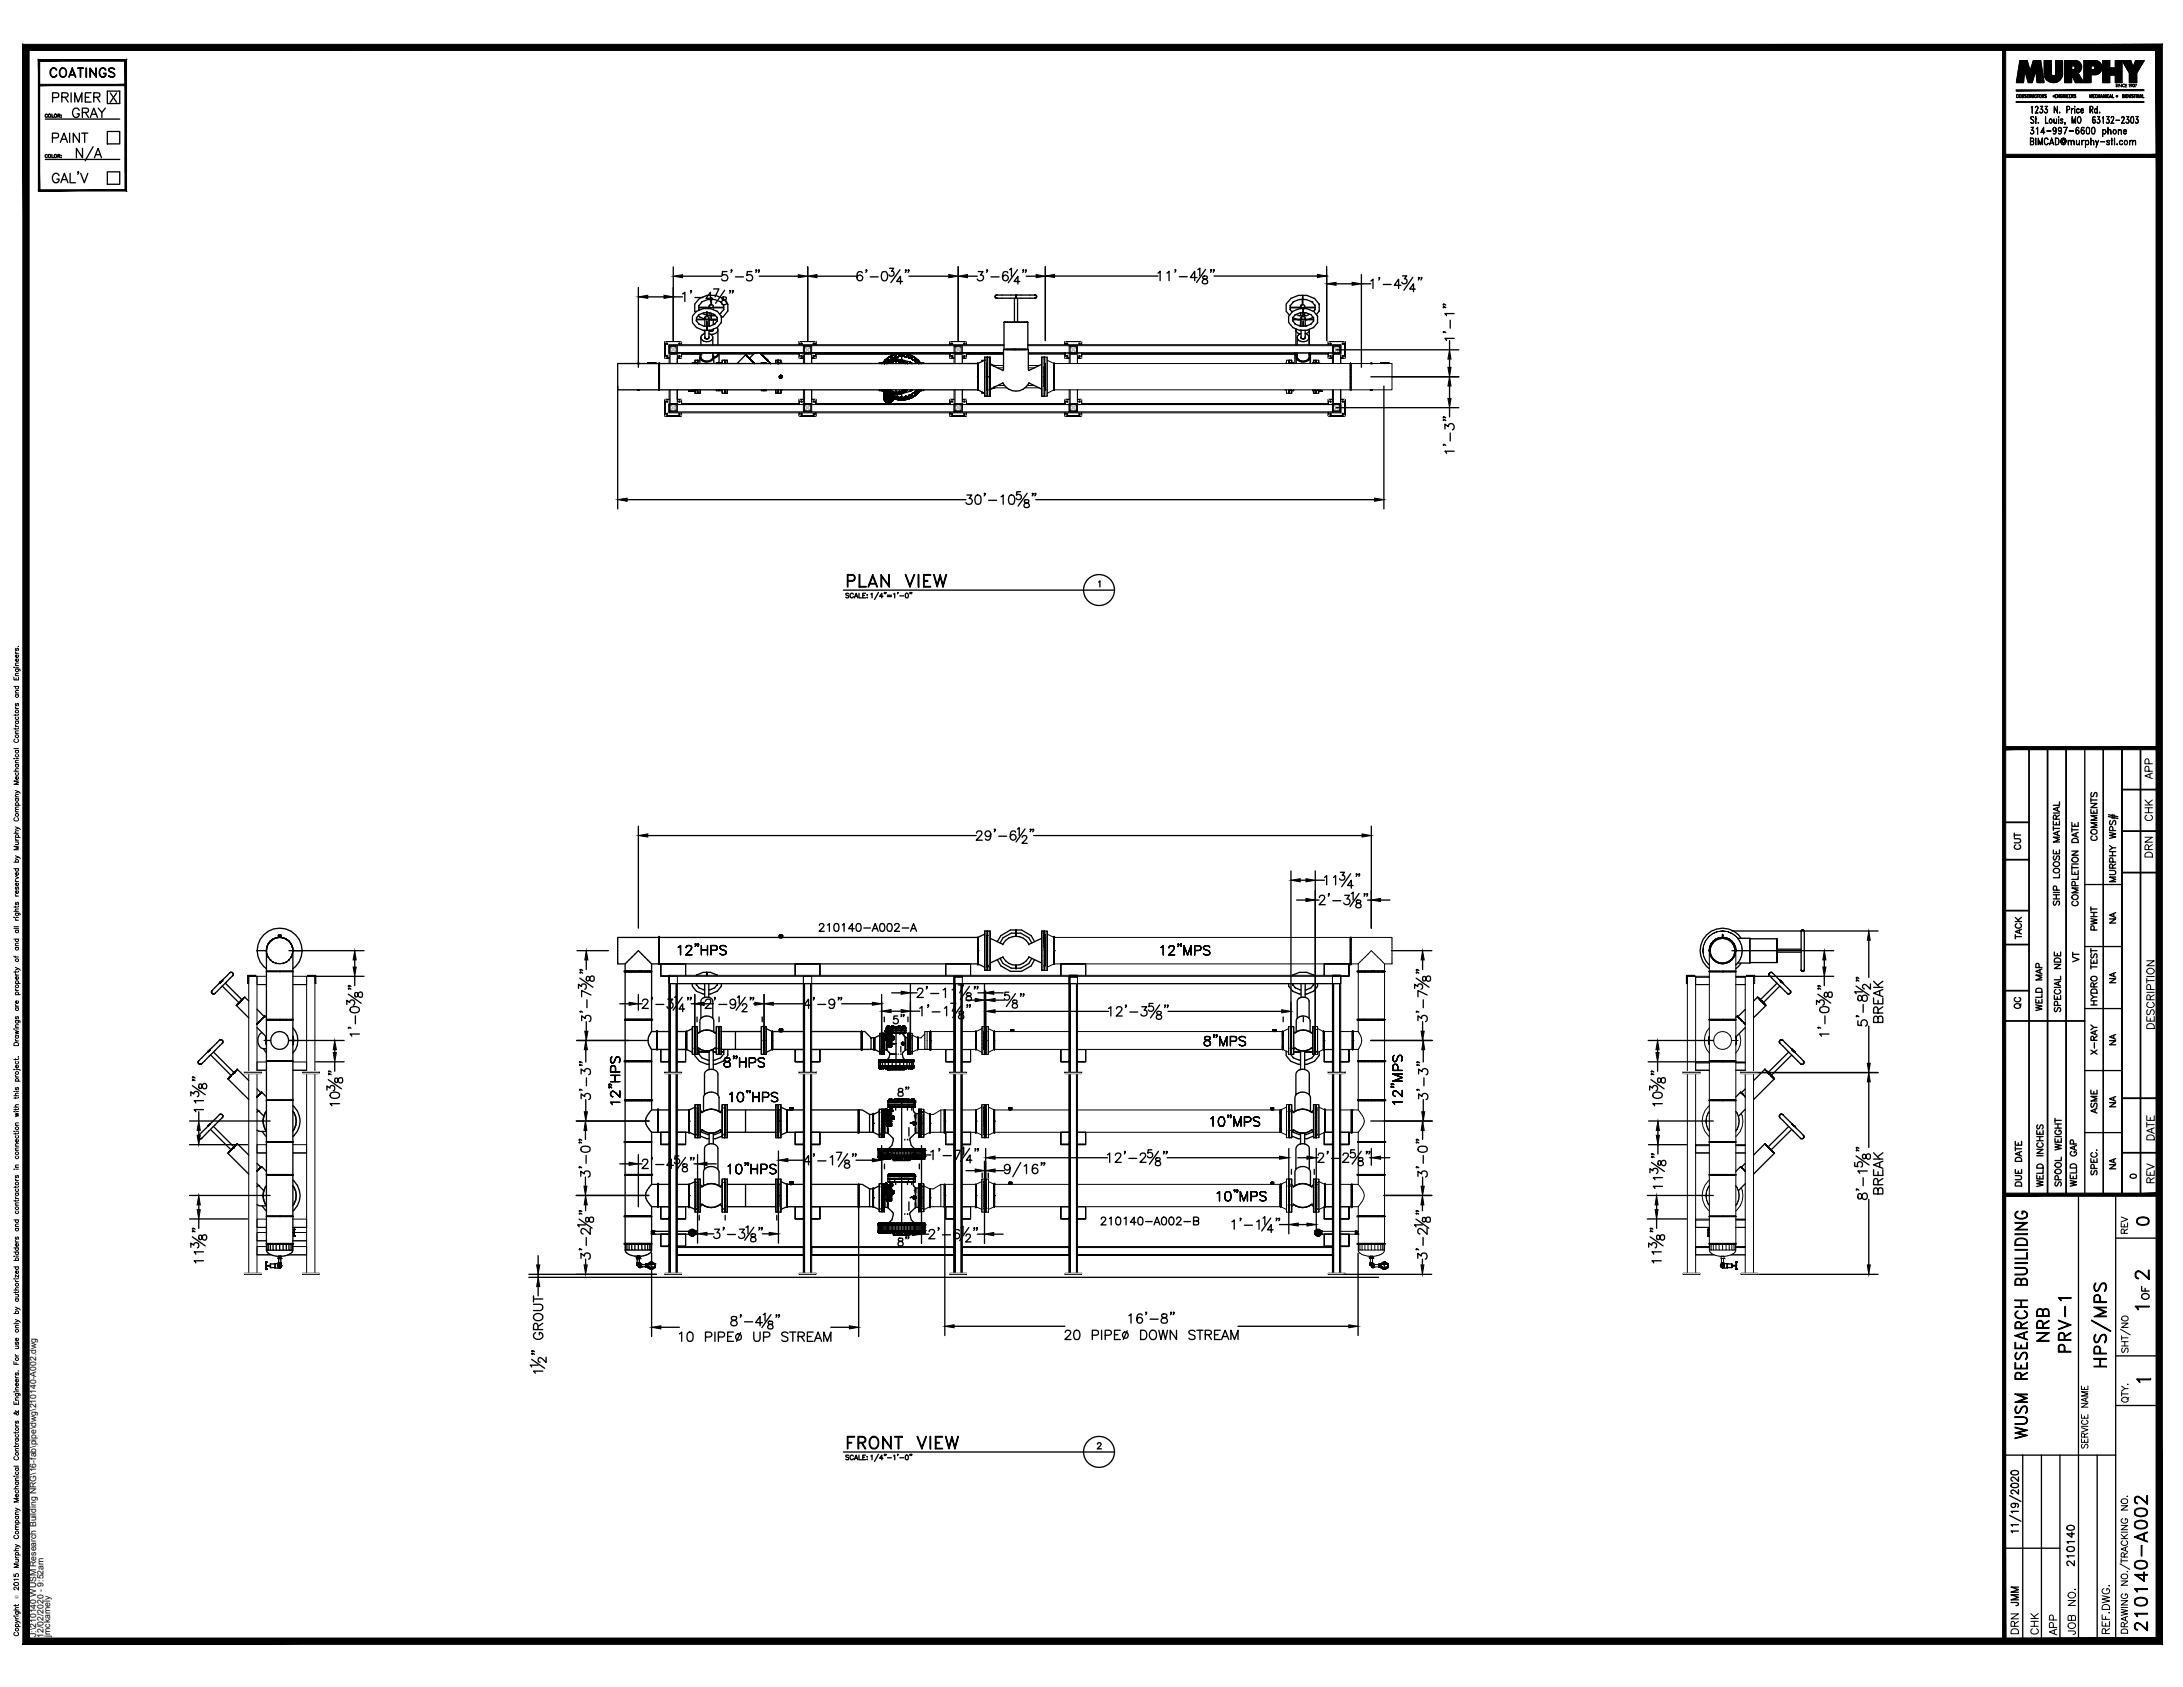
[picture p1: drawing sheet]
<svg xmlns="http://www.w3.org/2000/svg" width="559mm" height="432mm" viewBox="0 0 559 432" stroke-linecap="round" stroke-linejoin="round" font-family="sans-serif">
<defs><g id="words">
<text font-size="8.8" x="541.2" y="351" transform="rotate(-90 541.2 351)">HPS/MPS</text>
<g font-size="7.1">
<text x="18.3" y="42.3">N/A</text>
<text x="550.7" y="418.7" transform="rotate(-90 550.7 418.7)">210140-A002</text>
</g>
<g font-size="6.6">
<text x="215.5" y="151.3">PLAN VIEW</text>
<text x="525.3" y="344.7" transform="rotate(-90 525.3 344.7)">NRB</text>
<text x="530.9" y="347.1" transform="rotate(-90 530.9 347.1)">PRV-1</text>
<text x="520" y="369.4" transform="rotate(-90 520 369.4)">WUSM RESEARCH BUILIDING</text>
<text x="215.5" y="372.2">FRONT VIEW</text>
</g>
<g font-size="5.7">
<text x="11.6" y="21.2">COATINGS</text>
<text x="12.3" y="27.5">PRIMER</text>
<text x="17.3" y="31.4">GRAY</text>
<text x="12.3" y="37.7">PAINT</text>
<text x="228.6" y="281.9">8&quot;</text>
<text x="545.4" y="328.8">2</text>
</g>
<g font-size="5.3">
<text x="227.5" y="263.2">5&quot;</text>
<text x="552.4" y="293.2" transform="rotate(-90 552.4 293.2)">DATE</text>
<text x="552.4" y="304.1" transform="rotate(-90 552.4 304.1)">REV</text>
<text x="545.7" y="314.7">0</text>
<text x="228.6" y="320">8&quot;</text>
<text x="532" y="402.2" transform="rotate(-90 532 402.2)">210140</text>
<text x="522.8" y="419.5" transform="rotate(-90 522.8 419.5)">CHK</text>
<text x="532.3" y="419.5" transform="rotate(-90 532.3 419.5)">JOB NO.</text>
</g>
<g font-size="4.9">
<text x="551.7" y="200.4" transform="rotate(-90 551.7 200.4)">APP</text>
<text x="551.7" y="211.3" transform="rotate(-90 551.7 211.3)">CHK</text>
<text x="518.2" y="218.7" transform="rotate(-90 518.2 218.7)">CUT</text>
<text x="551.7" y="220.5" transform="rotate(-90 551.7 220.5)">DRN</text>
<text x="208.5" y="239.5">210140-A002-A</text>
<text x="542.6" y="237.4" transform="rotate(-90 542.6 237.4)">NA</text>
<text x="533" y="247.3" transform="rotate(-90 533 247.3)">VT</text>
<text x="542.6" y="252.9" transform="rotate(-90 542.6 252.9)">NA</text>
<text x="518.2" y="259.3" transform="rotate(-90 518.2 259.3)">QC</text>
<text x="542.6" y="268.8" transform="rotate(-90 542.6 268.8)">NA</text>
<text x="542.6" y="284.7" transform="rotate(-90 542.6 284.7)">NA</text>
<text x="542.6" y="300.6" transform="rotate(-90 542.6 300.6)">NA</text>
<text x="280.5" y="314.7">210140-A002-B</text>
<text x="551" y="333.7" transform="rotate(-90 551 333.7)">OF</text>
<text x="517.5" y="412" transform="rotate(-90 517.5 412)">JMM</text>
<text x="517.5" y="419.5" transform="rotate(-90 517.5 419.5)">DRN</text>
<text x="527.4" y="419.8" transform="rotate(-90 527.4 419.8)">APP</text>
<text x="540.8" y="419.5" transform="rotate(-90 540.8 419.5)">REF.DWG.</text>
</g>
<g font-size="4.4">
<text x="537.6" y="216.3" transform="rotate(-90 537.6 216.3)">COMMENTS</text>
<text x="537.6" y="239.2" transform="rotate(-90 537.6 239.2)">PWHT</text>
<text x="518.2" y="241.7" transform="rotate(-90 518.2 241.7)">TACK</text>
<text x="523.5" y="260" transform="rotate(-90 523.5 260)">WELD MAP</text>
<text x="537.6" y="258.6" transform="rotate(-90 537.6 258.6)">HYDRO TEST</text>
<text x="537.6" y="270.9" transform="rotate(-90 537.6 270.9)">X-RAY</text>
<text x="537.6" y="286.1" transform="rotate(-90 537.6 286.1)">ASME</text>
<text x="518.2" y="304.8" transform="rotate(-90 518.2 304.8)">DUE DATE</text>
<text x="528.5" y="304.8" transform="rotate(-90 528.5 304.8)">SPOOL WEIGHT</text>
<text x="532.3" y="304.8" transform="rotate(-90 532.3 304.8)">WELD GAP</text>
<text x="537.6" y="302" transform="rotate(-90 537.6 302)">SPEC.</text>
<text x="545.4" y="316.8" transform="rotate(-90 545.4 316.8)">REV</text>
</g>
<g font-size="4">
<text x="544" y="302.7">0</text>
<text x="545.4" y="336.5">1</text>
</g>
<text font-size="3.5" x="545.7" y="354.9">1</text>
<g font-size="2.2">
<text x="9.3" y="419" transform="rotate(-90 9.3 419)">J:\210140 WUSM Research Building NRG\16-fab\pipe\dwg\210140-A002.dwg</text>
<text x="11.2" y="419.2" transform="rotate(-90 11.2 419.2)">12/02/2020 - 9:52am</text>
<text x="12.9" y="418.9" transform="rotate(-90 12.9 418.9)">jmckamely</text>
</g>
<text font-size="1.3" x="4.7" y="409.4" transform="rotate(-90 4.7 409.4)">Ó</text>
</g></defs>
<!-- layer: AR-STL -->
<g fill="none" stroke="#000" stroke-width=".26">
<path d="M170.2 87.4h4.3h-4.3M170.2 91.7h1.1M170.2 87.4v4.3M170.2 87.4h4.3M170.6 87.8h.3v.3h-.3zM170.6 91h.3v.2h-.3zM171.3 99.8v3.5h2.1h-2.1v2.1l.2-.2-.2 .2h2.1v-2.1v.2M171.5 88.7h1.6v1.6h-1.6zM171.5 99.8v3.5M173.4 90.6h-1.9v2.4M173.4 99.8v3.5v-3.5M173.4 91.7h1.1h-1.1"/>
<path d="M173.4 90.6h-2.1v-2.1l.2 .2-.2-.2h2.1v4.5M173.4 99.8v2.4v-2.4M173.4 90.6h-2.1v2.4M173.8 87.8h.2v.3h-.2zM173.8 91h.2v.2h-.2zM174.5 87.4h-4.3v4.3h1.1h-1.1v-4.3v4.3M174.5 90.3v1.4h-1.1M174.5 88.2v-.8v.8M174.5 90.3v1.4v-1.4M174.5 87.4v.8M179.4 90.6h-4.9h4.9M184.1 90.6h8.9"/>
<path d="M194.8 90.6h9.8M204.6 87.4h4.2h-4.2M204.6 90.3v1.4h1.1h-1.1zM204.6 88.2v-.8v.8M204.6 87.4h4.2M204.6 87.4v.8M205 87.8h.3v.3h-.3zM205 91h.3v.2h-.3zM205.7 99.8v3.5h2.1M206 88.7h1.5v1.6h-1.5zM206 99.8v3.5M207.8 90.6h-1.8v2.4"/>
<path d="M207.8 99.8v3.5v-3.5M207.8 91.7h1h-1M207.8 90.6h-2.1v-2.1l.3 .2-.3-.2h2.1v4.5M207.8 90.6h-2.1v2.4M208.2 87.8h.2v.3h-.2zM208.2 91h.2v.2h-.2zM208.8 87.4h-4.2v.8M208.8 90.3v1.4h-1M208.8 88.2v-.8v.8M208.8 90.3v1.4v-1.4M208.8 87.4v.8M229.5 90.6h-20.7h20.7"/>
<path d="M232 90.6h11.2M235.9 92.8v.2v-.2h.6v.2v-.2M235.9 100v-.2v.2h.6v-.2v.2M243.2 87.4h4.2h-4.2M243.2 90.3v1.4h1h-1zM243.2 88.2v-.8v.8M243.2 87.4h4.2M243.2 87.4v.8M243.5 87.8h.3v.3h-.3zM243.5 91h.3v.2h-.3zM244.2 93v-2.4h2.1h-2.1v-2.1l.3 .2-.3-.2h2.1v4.5v-2.4h-1.8v2.4M244.2 99.8v5.6"/>
<path d="M244.5 88.7h1.5v1.6h-1.5zM244.5 99.8v3.7M246.3 91.7h1.1h-1.1M246.7 87.8h.3v.3h-.3zM246.7 91h.3v.2h-.3zM247.4 87.4h-4.2v.8M247.4 90.3v1.4h-1.1M247.4 88.2v-.8v.8M247.4 90.3v1.4v-1.4M247.4 87.4v.8M251.3 92.2v.3v-.3h.7M252 92.2h.1"/>
<path d="M252.7 92.2h.1M252.7 100h.1M252.7 92.8h.1M253.4 93l1.1 .6M254.5 93.6v.2M254.5 99.1v.1M254.5 99.3l-1.1 .5M254.6 93.6v.2M254.6 99.1v.1M254.6 99.3h3.1M254.6 93.6h2.3M255.3 98.7h1.9"/>
<path d="M255.3 94.1h1.6M256.9 90.3h-85.6h85.6M256.9 90.6h-9.5h9.5M257 88.2h-85.7v2.1v-1.8h85.7M262.4 99.3h3.6M262.9 98.7h1.9M263.1 88.2h80.1v2.1v-1.8M263.1 88.5h80.1M263.2 90.6h9.4M263.2 94.1h1.6M263.2 93.6h2.8M263.2 90.3h80"/>
<path d="M267.4 91.4v10M267.4 91.4h.7v10h-.7zM268.1 92.2l1.7 .8v6.8l-1.7 .9M268.1 91.4v10M269.8 93v6.8M269.8 93h75.9v6.8h-75.9zM272.6 87.4h4.3h-4.3M272.6 90.3v1.4h1.1h-1.1zM272.6 88.2v-.8v.8M272.6 87.4h4.3M272.6 87.4v.8M273 87.8l.3 .2-.2 .1z"/>
<path d="M273 91l.3 .1-.2 .2zM273.7 93v-2.4h2.1h-2.1v-2.1l.2 .2-.2-.2h2.1v4.5v-2.4h-1.9v2.4M273.7 99.8v5.6M273.9 88.7h1.6v1.6h-1.6zM273.9 99.8v3.7M275.8 91.7h1.1h-1.1M276.2 87.8l.3 .2-.2 .1zM276.2 91l.3 .1-.2 .2zM276.9 87.4h-4.3v.8M276.9 90.3v1.4h-1.1M276.9 88.2v-.8v.8M276.9 90.3v1.4v-1.4"/>
<path d="M276.9 87.4v.8M328.9 99.8l.4 .2M329.3 92.2v.8v-.8h.6v.6v-.6M329.3 92.8l-.4 .2M329.9 92.8v.2v-.2h.6v.2v-.2M329.9 100v-.2v.2h.6v-.2v.2M331.5 90.6h-54.6h54.6M335.4 90.6h4.6M336.7 92.8v.2v-.2h.6v.2v-.2M336.7 100v-.2v.2h.6v-.2v.2M337 92.2v.6v-.6h.6v.8v-.8M337.6 92.8l.4 .2"/>
<path d="M338 99.8l-.4 .2M340 87.4h4.3h-4.3M340 90.3v1.4h1.1h-1.1zM340 88.2v-.8v.8M340 87.4h4.3M340 87.4v.8M340.4 87.8l.3 .2-.1 .1zM340.4 91l.3 .1-.1 .2zM341.1 99.8v3.5h2.1M341.3 88.7h1.6v1.6h-1.6zM341.3 99.8v3.5M343.2 90.6h-1.9v2.4"/>
<path d="M343.2 99.8v3.5v-3.5M343.2 91.7h1.1h-1.1M343.2 88.5h-2.1l.2 .2-.2-.2v2.1h2.1M343.2 90.6h-2.1v2.4M343.2 88.5v4.5M343.6 87.8l.3 .2-.2 .1zM343.6 91l.3 .1-.2 .2zM344.3 87.4h-4.3v.8M344.3 87.4v4.3v-4.3v4.3h-1.1M344.3 87.4v4.3h-1.1M345.7 93h10.6v6.8h-10.6zM170.2 106.5h4.3h-4.3"/>
<path d="M170.2 102.2v4.3v-4.3h1.1M170.2 102.2h1.1M170.2 102.2v4.3M171.3 102.2h-1.1v4.3h4.3v-.8v.8h-4.3M171.3 103.5v1.9h171.9v-1.9v2.2h-171.9zM171.5 103.5h1.6v1.7h-1.6zM173.4 102.2h1.1h-1.1M173.4 102.2h1.1v1.3M174.5 103.5v-1.3v1.3M204.6 103.3h-30.1h30.1M204.6 106.5h4.2h-4.2M204.6 102.2v1.3v-1.3h1.1z"/>
<path d="M204.6 105.7v.8v-.8M204.6 105.7v.8h4.2v-.8v.8h-4.2M204.6 105.7v.8M205.7 103.3h2.1v2.1h-2.1l.3-.2-.3 .2zM206 103.5h1.5v1.7h-1.5zM207.8 102.2h1h-1M207.8 102.2h1v1.3M208.8 103.5v-1.3v1.3M243.2 106.5h4.2h-4.2M243.2 102.2v1.3v-1.3h1zM243.2 105.7v.8v-.8M243.2 105.7v.8h4.2v-.8v.8h-4.2"/>
<path d="M243.2 103.3h-34.4h34.4M243.2 105.7v.8M244.2 103.3h2.1v2.1h-2.1l.3-.2-.3 .2zM244.5 103.5h1.5v1.7h-1.5zM246.3 103.5v-3.7v5.6M246.3 102.2h1.1h-1.1M246.3 102.2h1.1v1.3M247.4 103.5v-1.3v1.3M251.3 100.7v-.4v.4h.7M252 100.6l.1 .1M252 100.6h.1M252 100.6v.1"/>
<path d="M252.7 100.7h.1M272.6 106.5h4.3h-4.3M272.6 102.2v1.3v-1.3h1.1zM272.6 105.7v.8v-.8M272.6 105.7v.8h4.3v-.8v.8h-4.3M272.6 103.3h-25.2h25.2M272.6 105.7v.8M273 102.7h.3v.2h-.3zM273 105.8h.3v.2h-.3zM273.7 103.3h2.1v2.1h-2.1l.2-.2-.2 .2zM273.9 103.5h1.6v1.7h-1.6zM275.8 103.5v-3.7v5.6"/>
<path d="M275.8 102.2h1.1h-1.1M275.8 102.2h1.1v1.3M276.2 102.7h.2v.2h-.2zM276.2 105.8h.2v.2h-.2zM276.9 103.5v-1.3v1.3M329.3 100.7v-.9v.9h.6v-.7v.7M337 100.7v-.7v.7h.6v-.9v.9M340 106.5h4.3h-4.3M340 102.2v1.3v-1.3h1.1zM340 105.7v.8v-.8M340 103.3h-63.1h63.1M340 105.7v.8"/>
<path d="M340.4 102.7l.3 .1-.3 .1zM340.4 105.8l.3 .2h-.3zM341.3 103.5h1.6v1.7h-1.6zM343.2 102.2h1.1h-1.1M343.2 103.3h-2.1v2.1l.2-.2-.2 .2h2.1M343.2 103.5h-171.9h171.9M343.2 102.2h1.1M343.2 103.3v2.1M343.6 102.7l.3 .1-.3 .1zM343.6 105.8l.3 .2h-.3zM344.3 102.2v4.3v-4.3v4.3h-4.3v-.8M344.3 102.2v4.3h-4.3"/>
<path d="M267.4 238.3v10.1h.7M268.1 239.1l1.7 .8v6.8M268.1 238.3v10.1v-10.1h-.7v10.1M269.8 239.9v6.8l-1.7 .9M269.8 239.9h75.9v6.8h-75.9zM438.4 239l1.2-.5-1.2 .5M438.4 239l-1 .8-.8 1-.5 1.2M439.6 238.5l1.3-.2-1.3 .2M440.9 239.9l.9 .2-.9-.2M440.9 238.3l1.4 .2-1.4-.2M443.4 239l-1.1-.5 1.1 .5M443.4 239a5 5 0 0 1 .9 8"/>
<path d="M63.4 249.6h2.1v.3h-1.8v1.9h-.3zM68.2 249.9h-2.4v2.1h2.4h-2.4M75 249.9h3.5v2.1h-3.5h3.5M78.7 249.6h2.2v2.2h-.3v-1.9h-1.9zM169.2 249.8h2.1h-2.1v-3.1v3.2h2.1M169.2 249.9h2.1M171.2 249.6v.3zM171.3 249.9v24.4v-24.4h2.1v24.4M171.3 249.6h171.9v2.2h-171.9h171.9h-171.9zM171.3 249.9h171.9v1.9h-171.9zM175.5 246.7h-6.3h6.3M175.5 246.7v2.9v-2.9"/>
<path d="M203.5 249.6v-2.9v2.9M205.7 249.9v24.4v-24.4h2.1v24.4M209.9 246.7h-6.4h6.4M209.9 246.7v2.9v-2.9M242.1 249.6v-2.9v2.9M244.2 249.9h2.1v.2h-1.8v1.9h-.3zM244.2 249.9v24.4v-24.4h2.1M246.3 249.9v24.4M248.5 246.7h-6.4h6.4M248.5 246.7v2.9v-2.9M271.6 249.6v-2.9v2.9M273.7 249.9h2.1v.2h-1.9v1.9h-.2z"/>
<path d="M273.7 249.9v24.4v-24.4h2.1M275.8 249.6h-2.1h2.1M275.8 249.9v24.4M277.9 246.7h-6.3h6.3M277.9 246.7v2.9v-2.9M339 249.6v-2.9v2.9M341.1 249.9v24.4v-24.4h2.1M343.2 249.6h-2.1h2.1M343.2 249.9v24.4M343.2 249.9h2.1M345.3 246.7h-6.3h6.3M345.3 249.8l-2.1 .1"/>
<path d="M345.3 246.7v3.1v-3.1M347.7 246.7h-2v-6.8h10.6v6.8h-1.9M347.7 248.6h6.7v-1.9l-3.4-3.4-3.3 3.4v1.9h6.7M347.7 248.7h6.7v12.2h-6.7zM431.7 249.6h2.1v.3h-1.9v1.9h-.2zM433.8 249.9h3.8M434 250.1v1.9h3.6h-3.6M434 249.9v.2h3.6M436.1 242l-.2 1.3 .2 1.3-.2-1.3zM436.1 244.6l.5 1.2 1 1.2M437.6 243.3a3.4 3.4 0 0 0 3.8 3.4 3.4 3.4 0 0 0 2.8-4.3l.1 6.2M437.6 248.7v12.2"/>
<path d="M437.7 242.4l.3-.8-.3 .8M438 241.6l.6-.6-.6 .6M438.6 241l.7-.6-.7 .6M439.3 240.4l.8-.3-.8 .3M440.1 240.1l.8-.2-.8 .2M441.8 240.1l.8 .3-.8-.3M442.6 240.4l.7 .6-.7-.6M443.3 241l.6 .6-.6-.6M443.9 241.6l.3 .8-.3-.8M444.3 249.9h2.4v.2h-2.4M444.3 243.3a3.4 3.4 0 0 1-3.8 3.4 3.4 3.4 0 0 1-2.8-4.3l-.1 6.2M444.3 248.7v12.2"/>
<path d="M444.3 252h2.4M447 249.6h2.2v2.2h-.3v-1.9h-1.9zM62.6 274.5v-.2h4.2v.2h-4.2v-.2h4.2v.2M62.6 274.5v.3h4.2v-.3v.3h-4.2zM63.7 274.3v-24.4h2.1v24.4M63.7 274.8v51.1M65.8 274.8v51.1M68.2 271.8h-2.4v2.1h2.4h-2.4M75 271.8h3.5v2.1h-3.5h3.5M77.4 274.5v-.2h4.3h-4.3v.2h4.3v-.2v.2M77.4 274.5v.3h4.3v-.3v.3h-4.3zM78.5 274.3v-24.4h2.1v24.4"/>
<path d="M78.5 274.8v51.1M80.6 274.8v51.1M170.2 274.5v-.2h4.3h-4.3v.2h4.3v-.2v.2M170.2 274.5v.3h4.3v-.3v.3h-4.3zM171.2 271.3v.5v-.4M171.3 274.8v51.1v-51.1M171.3 268.6h-2.1h2.1M171.3 271.7h-2.1v-3.1v3.2h2.1h-2.1M171.5 274.3v-22.5v22.5M173.1 274.3v-22.5v22.5M173.4 274.8v51.1M173.4 268.6h2.1"/>
<path d="M175.5 271.7h-2.1l2.1 .1M175.5 268.6v3.1v-3.1M204.6 274.5v-.2h4.2h-4.2v.2h4.2v-.2v.2M204.6 274.5v.3h4.2v-.3v.3h-4.2zM205.7 274.8v51.1v-51.1M205.7 268.6h-2.2h2.2M205.7 271.7h-2.2v-3.1v3.2h2.2h-2.2M205.7 271.3v.5v-.4M206 274.3v-22.5v22.5M207.5 274.3v-22.5v22.5M207.8 274.8v51.1M207.8 268.6h2.1"/>
<path d="M209.9 271.7h-2.1l2.1 .1M209.9 268.6v3.1v-3.1M233 266.5v1.3zM233 264.5v5.3M233 264.5h.5v5.3h-.5zM233.5 265l1.4 .6v3l-1.4 .7M233.5 264.5v5.3M234.9 265.6v3M236.7 264.6l-.9 1h-.9v3h2.4v-4.6h.8v4.6h-.8M243.2 274.5v-.2h4.2h-4.2v.2h4.2v-.2v.2M243.2 274.5v.3h4.2v-.3v.3h-4.2zM244.2 271.3v.5v-.4"/>
<path d="M244.2 264h-7.5v4.6h7.5M244.2 274.8v51.1v-51.1M244.2 268.6h-2.1h2.1M244.2 271.7h-2.1v-3.1v3.2h2.1h-2.1M244.5 274.3v-22.5v22.5M246 274.3v-22.5v22.5M246.3 264h3.5v4.6h-3.5M246.3 274.8v51.1M246.3 268.6h2.2M248.5 271.7h-2.2l2.2 .1M248.5 268.6v3.1v-3.1M249.9 264v4.6l1.5 .8"/>
<path d="M251.4 263.3l-1.5 .7v4.6M251.4 262.8v7.1h.6v-7.1h-.6v7.1M252 265.5v1.7M252 262.8v7.1M252 262.8h.3v7.1h-.3zM252 262.8v7.1zM252.3 262.8v7.1M252.3 262.8v7.1zM252.4 265.5v1.7zM252.4 269.9v-7.1h.6v7.1M252.4 262.8v7.1h.6v-7.1M253 263.3l1.5 .7v4.6l-1.5 .8"/>
<path d="M254.5 264v4.6M258.8 263.5l.1 .3M258.8 263.8h.6M258.8 263.5h.1M258.8 263.8h.1M258.8 263.5h.3M258.9 263.5h.1M258.9 263.8h.1M258.9 263.5v.5M258.9 264h.1M258.9 264h.4M259 263.8h.1"/>
<path d="M259 263.5h.1M259 263.5h.2M259.2 263.8h.1M259.2 263.5h.1M259.2 263.5h.2M259.3 263.8h.1M259.3 264h.1M259.4 263.5l-.1 .5M259.4 263.5h.1M259.4 263.8h.1M259.4 263.5v.3M272.6 274.5v-.2h4.3h-4.3v.2h4.3v-.2v.2"/>
<path d="M272.6 274.5v.3h4.3v-.3v.3h-4.3zM273.7 264h-19.1v4.6h19.1M273.7 274.8v51.1v-51.1M273.7 268.6h-2.1h2.1M273.7 271.7h-2.1v-3.1v3.2h2.1h-2.1M273.7 271.3v.5v-.4M273.9 274.3v-22.5v22.5M275.5 274.3v-22.5v22.5M275.8 264h52.5v4.6h-52.5M275.8 274.8v51.1M275.8 268.6h2.1M277.9 271.7h-2.1l2.1 .1"/>
<path d="M277.9 268.6v3.1v-3.1M325.9 263.8h.1M325.9 263.8h.6M325.9 263.5h.1M326 263.8l-.1-.3h.6l-.1 .5M326 263.5h.1M326 263.8h.1M326 263.5v.5M326 264h.1M326 264h.3M326.1 263.5h.1M326.1 263.8h.1"/>
<path d="M326.1 263.5h.2M326.2 263.8h.1M326.2 263.5h.1M326.3 263.8h.1M326.3 264h.1M326.4 263.5h.1M326.4 263.8h.1M326.4 263.5v.3M328.3 264v4.6l1.6 .8M329.9 263.3l-1.6 .7v4.6M329.9 262.8v7.1h.6v-7.1h-.6v7.1M330.5 265.5v1.7"/>
<path d="M330.5 262.8v7.1M336.7 265.5v1.7zM336.7 262.8v7.1h.6M337.3 263.3l1.5 .7v4.6l-1.5 .8M337.3 262.8v7.1v-7.1h-.6v7.1M338.8 264v4.6M340 274.5v-.2h4.3h-4.3v.2h4.3v-.2v.2M340 274.5v.3h4.3v-.3v.3h-4.3zM341.1 274.8v51.1v-51.1M341.1 268.6h-2.1h2.1M341.1 271.7h-2.1v-3.1v3.2h2.1h-2.1M341.1 271.3v.5v-.4"/>
<path d="M341.1 264h-2.2v4.6h2.2M341.4 274.3v-22.5v22.5M342.9 274.3v-22.5v22.5M343.2 274.8v51.1M343.2 268.6h2.1M343.2 264h3v4.6h-3M345.3 271.7h-2.1l2.1 .1M345.3 268.6v3.1v-3.1M346.3 264h1.4a3.4 3.4 0 0 1 0 4.6h-1.4zM346.3 264v4.6M347.7 264v-3h6.7v10.6h-6.7v-3M347.7 271.7h6.7v9.9h-6.7z"/>
<path d="M430.9 274.5v-.2h4.2v.2h-4.2v-.2h4.2v.2M430.9 274.5v.3h4.2v-.3v.3h-4.2zM431.9 274.3v-24.4h2.1v24.4M431.9 274.8v51.1M434 272.1v1.8h3.6h-3.6M434 274.8v51.1M437 266.3h1.7M437.5 265.4v1.9zM437.5 267.3l.1 .1M437.6 263.1a4.7 4.7 0 0 0 0 6.4M437.6 271.8h-3.6v.3h3.6M437.6 261v10.6"/>
<path d="M437.6 271.7v9.9M437.6 265.2l-.1 .2M443.2 266.3h1.7M444.3 265.2l.2 1.1-.2 1.1 .2-1.1zM444.3 271.8h2.4v.3h-2.4M444.3 261v10.6M444.3 271.7v9.9M444.3 273.9h2.4M445.2 264.6a4.5 4.5 0 0 1-.9 4.9M445.7 274.5v-.2h4.2v.2h-4.2v-.2h4.2v.2M445.7 274.5v.3h4.2v-.3v.3h-4.2zM446.7 274.3v-24.4h2.2v24.4"/>
<path d="M446.7 274.8v51.1M448.9 274.8v51.1M68.2 293h-2.4v2.1h2.4h-2.4M75 293h3.5v2.1h-3.5h3.5M171.2 292.4v.6v-.4M171.3 289.8h-2.1h2.1M171.3 292.9h-2.1v-3.1v3.2h2.1h-2.1M173.4 289.8h2.1M175.5 292.9h-2.1l2.1 .1M175.5 289.8v3.1v-3.1M205.7 289.8h-2.2h2.2M205.7 292.9h-2.2v-3.1v3.2h2.2h-2.2"/>
<path d="M205.7 292.4v.6v-.4M207.8 289.8h2.1M209.9 292.9h-2.1l2.1 .1M209.9 289.8v3.1v-3.1M235.9 286.6v1.8zM235.9 283.9v7.2h.6M236.5 284.5l1.5 .7v4.6l-1.5 .8M236.5 283.9v7.2v-7.2h-.6v7.2M238 285.2v4.6M238.1 285.2h.9l1.8-1.1v5.7h-2.7zM240.8 284.1h1v5.7h-1M244.2 292.4v.6v-.4"/>
<path d="M244.2 284.1h-2.3v5.7h2.3M244.2 289.8h-2.1h2.1M244.2 292.9h-2.1v-3.1v3.2h2.1h-2.1M246.3 284.1h3.5v5.7h-3.5M248.5 292.9h-2.2l2.2 .1M248.5 289.8v3.1v-3.1M249.9 284.1v5.7l1.4 .7M251.3 283.4l-1.4 .7v5.7M251.3 282.7h.7v8.5h-.7zM251.3 282.7v8.5M252 282.7v8.5M252 282.7h.3v8.5h-.3z"/>
<path d="M252 282.7v8.5zM252.3 282.7v8.5M252.3 282.7v8.5zM252.4 282.7v8.5h.6M253 283.4l1.5 .7v5.7M253 282.7v8.5v-8.5h-.6v8.5M254.5 284.1v5.7l-1.5 .7M258.3 283.9h.1M258.3 283.9h.6M258.3 283.6h.1M258.4 283.6h.1M258.3 283.6v.5"/>
<path d="M258.4 283.9h.1M258.4 284.1h.1M258.4 284.1h.3M258.4 283.6h.2M258.5 283.6h.1M258.5 283.9h.1M258.6 283.9h.1M258.6 283.6h.1M258.7 283.6h.1M258.7 283.9h.1M258.7 284.1h.1M258.8 283.6h.1"/>
<path d="M258.8 283.9h.1M258.8 283.6v.3M258.9 283.6h-.6v.3M258.9 283.6l-.1 .5M273.7 284.1h-19.1v5.7h19.1M273.7 289.8h-2.1h2.1M273.7 292.9h-2.1v-3.1v3.2h2.1h-2.1M273.7 292.4v.6v-.4M275.8 284.1h51.9v5.7h-51.9h2.1M277.9 292.9h-2.1l2.1 .1M277.9 289.8v3.1v-3.1M325.4 283.6v.3"/>
<path d="M325.4 283.9h.1M325.4 283.6h.1M325.4 283.6h.2M325.4 283.9h.5M325.4 283.6v.5M325.4 284.1h.1M325.5 283.6h.1M325.5 283.9h.1M325.5 284.1h.3M325.6 283.6h.1M325.6 283.9h.1M325.7 283.9h.1"/>
<path d="M325.7 283.6h.1M325.7 283.6h.2M325.8 283.6h.1M325.8 283.9h.1M325.8 284.1h.1M325.9 283.6h.1M325.9 283.9h.1M325.9 283.6v.5M325.9 283.6v.3M327.8 284.1v5.7l1.5 .7M329.3 283.4l-1.5 .7v5.7M329.3 282.7v8.5h.6v-8.5h-.6v8.5"/>
<path d="M329.9 284.2v-.6v1.3M329.9 283.2v1.3zM329.9 283v1.2zM329.9 283v1.1zM329.9 288v-1v4.2M329.9 286v1zM329.9 285v1.2zM329.9 284.2v1.3zM329.9 284.1h.1M329.9 287v1zM329.9 284.9v1.3zM329.9 284v1.5z"/>
<path d="M329.9 283.3v1.6zM329.9 282.9v1.6zM329.9 282.7v1.5zM329.9 282.7v1.4zM337 282.7v8.5M337 282.7h.6v8.5h-.6zM337.6 283.4l1.5 .7v5.7l-1.5 .7M337.6 282.7v8.5M339 289.8h2.1h-2M339 289.8v3.1v-3M339.1 284.1v5.7M339.1 284.1h2"/>
<path d="M339.1 289.8h2M341.1 292.9l-2.1 .1M341.1 292.4v.6v-.4M343.2 284.1h2.7v5.7h-2.7M345.3 292.9h-2.1l2.1 .1M345.3 289.8v3.1v-3.1M346 284.1h1.7l.3 .4a3 3 0 0 1 .3 4.5l-.6 .8h-1.7zM346 284.1v5.7M347.7 284.1v-2.4h6.7v10.6h-6.7v-2.5M347.7 292.3h6.7v8.4h-6.7zM434 293.2v1.9h3.6h-3.6M436.8 285.9v2.1z"/>
<path d="M436.8 288l.8 1.5M437.6 283a5.1 5.1 0 0 0 0 7.9M437.6 293h-3.6v.2h3.6M437.6 281.7v19M437.6 284.5l-.8 1.4M444.3 284.5a4.1 4.1 0 0 1 0 5M444.3 293h2.4v.2h-2.4M444.3 281.7v19M444.3 295.1h2.4M445.7 285a5.1 5.1 0 0 1-1.4 5.9M68.2 312h-2.4v2.2h2.4h-2.4M68.2 315.5h-2.4v2.1h2.4h-2.4"/>
<path d="M68.2 319.1h-2.4v2.1h3.6h-3.6M75 312h3.5v2.2h-3.5h3.5M75 319.1h3.5v2.1h-4.7h4.7M75 317.6h3.5M75 315.5h.2M75.4 315.5h3.1M171.2 311.5v.5v-.4M171.2 318.5v.6v-.5M171.3 308.9h-2.1h2.1M171.3 311.9h-2.1v-3v3.1h2.1h-2.1M171.3 315.9h-2.1h2.1M171.3 318.9h-2.1v-3v3.2h2.1h-2.1"/>
<path d="M173.4 319.1h32.3v2.1h-32.3h32.3h-32.3zM173.4 319.3h32.3v1.9h-32.3zM173.4 308.9h2.1M173.4 315.9h2.1M175.5 311.9h-2.1l2.1 .1M175.5 308.9v3v-3M175.5 318.9h-2.1l2.1 .2M175.5 315.9v3v-3M205.7 308.9h-2.2h2.2M205.7 311.9h-2.2v-3v3.1h2.2h-2.2M205.7 311.5v.5v-.4M207.8 319.1h36.4v2.1h-36.4h36.4h-36.4z"/>
<path d="M207.8 319.3h36.4v1.9h-36.4zM207.8 308.9h2.1M209.9 311.9h-2.1l2.1 .1M209.9 308.9v3v-3M235.9 305.7v1.7zM235.9 303v7.1h.6M236.5 303.5l1.5 .8v4.6l-1.5 .7M236.5 303v7.1v-7.1h-.6v7.1M238 304.3v4.6M238.1 304.3h.9l1.8-1.2v5.8h-2.7zM240.8 303.1h1v5.7M240.8 308.9h1"/>
<path d="M244.2 311.5v.5v-.4M244.2 308.9h-2.1h2.1M244.2 311.9h-2.1v-3v3.1h2.1h-2.1M244.2 303.1h-2.3v5.8h2.3M246.3 319.1h27.4v2.1h-27.4h27.4h-27.4zM246.3 319.3h27.4v1.9h-27.4zM246.3 303.1h3.5v5.7M246.3 308.9h3.5M248.5 311.9h-2.2l2.2 .1M248.5 308.9v3v-3M249.9 303.1v5.8l1.4 .7M251.3 302.4l-1.4 .7v5.7"/>
<path d="M251.3 301.8h.7v8.5h-.7zM251.3 301.8v8.5M252 301.8v8.5M252 301.8h.3v8.5h-.3zM252 301.8v8.5zM252.3 301.8v8.5M252.3 301.8v8.5zM252.3 306h.1M252.4 301.8v8.5h.6M253 302.4l1.5 .7v5.7v-5.7M253 301.8v8.5v-8.5h-.6v8.5M254.5 308.9l-1.5 .7"/>
<path d="M254.6 308.9h19.1M258.3 302.9h.1M258.3 302.9h.6M258.3 302.6h.1M258.4 302.6h.1M258.3 302.6v.5M258.4 302.9h.1M258.4 303.1h.1M258.4 303.1h.3M258.4 302.6h.2M258.5 302.6h.1M258.5 302.9h.1"/>
<path d="M258.6 302.9h.1M258.6 302.6h.1M258.7 302.6h.1M258.7 302.9h.1M258.7 303.1h.1M258.8 302.6h.1M258.8 302.9h.1M258.8 302.6v.3M258.9 302.6h-.6v.3M258.9 302.6l-.1 .5M273.7 303.1h-19.1v5.7M273.7 308.9h-2.1h2.1"/>
<path d="M273.7 311.9h-2.1v-3v3.1h2.1h-2.1M273.7 311.5v.5v-.4M275.8 303.1h51.9v5.7M275.8 319.1h65.3v2.1h-65.3h65.3h-65.3zM275.8 319.3h65.3v1.9h-65.3zM275.8 308.9h51.9M277.9 311.9h-2.1l2.1 .1M277.9 308.9v3v-3M325.4 302.6v.3M325.4 302.9h.1M325.4 302.6h.1M325.4 302.6h.2"/>
<path d="M325.4 302.9h.5M325.4 302.6v.5M325.4 303.1h.1M325.5 302.6h.1M325.5 302.9h.1M325.5 303.1h.1M325.5 303.1h.3M325.6 302.6h.1M325.6 302.9h.1M325.7 302.9h.1M325.7 302.6h.1M325.7 302.6h.2"/>
<path d="M325.8 302.6h.1M325.8 302.9h.1M325.8 303.1h.1M325.9 302.6h.1M325.9 302.9h.1M325.9 302.6v.5M325.9 302.6v.3M327.8 308.9l1.5 .7M329.3 302.4l-1.5 .7v5.7v-5.7M329.3 301.8v8.5h.6v-8.5h-.6v8.5M329.9 303.2v-.6v1.4M329.9 302.2v1.3z"/>
<path d="M329.9 302.1v1.2zM329.9 302.1v1zM329.9 308.1v-1.4v3.6M329.9 306v1zM329.9 305v1zM329.9 304v1.3zM329.9 303.2v1.4zM329.9 303.1h.1M329.9 306.7v1.4zM329.9 303.9v1.4zM329.9 303v1.6zM329.9 302.3v1.7z"/>
<path d="M329.9 301.9v1.6zM329.9 301.8v1.5zM329.9 301.8v1.3zM337 301.8v8.5M337 301.8h.6v8.5h-.6zM337.6 302.4l1.5 .7v5.7v-5.7M337.6 301.8v8.5M337.8 315.8l.2 .1M337.8 315.9h.1M337.8 315.2h.1M337.8 315.2v.2M337.8 315.6v.3"/>
<path d="M338 315.2h-.2M338.2 315.9h2.9M338.2 315.2h2.9M339.1 308.9l-1.5 .7M339.1 308.9h2h-2.1v3v-3M339.1 308.9h2M339.1 303.1v5.7M339.1 303.1h2M341.1 311.9l-2.1 .1M341.1 315.9h-2.1h2.1M341.1 318.9h-2.1v-3v3.2h2.1h-2.1M341.1 311.5v.5v-.4"/>
<path d="M341.1 318.5v.6v-.5M343.2 315.2h4.1M343.2 308.9h2.7M343.2 303.1h2.7v5.7M343.2 315.9h4.1M345.3 311.9h-2.1l2.1 .1M345.3 308.9v3v-3M345.3 318.9h-2.1l2.1 .2M345.3 315.9v3v-3M346 303.1v5.7M346 303.1h1.7l.3 .4a3 3 0 0 1 .3 4.5l-.6 .9h-1.7zM347 315.2v.7"/>
<path d="M347 315.2h.1M347 315.1v.2zM347 315.3h.1M347 315.4h.1M347 315.6h.1M347 315.7h.1M347 315.8h.1M347 315.9h.1M347 315.1v.1M347 315.2h.7v.7h-.7zM347 315.1h.3v.8h-.3zM347 315.1h.1"/>
<path d="M347.3 315.6v.1M347.3 315.9h.1M347.3 315.2h.1M347.3 315.1h.1M347.3 315.3h.1M347.3 315.4h.1M347.3 315.6h.1M347.3 315.8h.1M347.3 315.1v.1M347.3 315.2v.4M347.3 315.7v.2M347.7 303.1v-2.4h6.7l-.1 10.6"/>
<path d="M347.7 315.9h.1M347.7 308.9v6.5M347.7 311.3h6.6M347.8 318.4v1.6M348.1 318.4h-.3v1.6h.3M348.7 318.4h-.6v1.6h.6M349.4 318.4h-.7v1.6h.7M350.2 318.4h-.8v1.6h.8M351 318.4h-.8v1.6h.8M351.9 318.4h-.9v1.6h.9M352.7 318.4h-.8v1.6h.8M353.4 318.4h-.7v1.6h.7"/>
<path d="M353.9 318.4h-.5v1.6h.5M354.3 318.4h-.4v1.6h.4a1.17 1.17 0 0 1-1.2 1.2 5.2 5.2 0 0 1-5.3-.8l-.1-.4M354.3 320v-1.6l.1 1.6M354.3 311.4l.1 6.9h-6.7v-2.6M434 319.3v1.9h4.7h-4.7M434 312.3v1.9h3.6h-3.6M436.8 304.9v2.2zM436.8 307.1l.8 1.4M437.6 318.4l.1 1.6M437.6 320a2.74 2.74 0 0 0 2.9 1.6h.3M437.6 319.1h-3.6v.2h3.6M437.6 312h-3.6v.3h3.6"/>
<path d="M437.6 302a5.1 5.1 0 0 0 0 8M437.6 300.7v17.6M437.6 303.5l-.8 1.4M437.7 318.4v1.6h.3M438 318.4v1.6h.6M438.6 318.4v1.6h.7M439.3 318.4v1.6h.8M440.1 318.4v1.6h.8M440.9 318.4v1.6h.9M441.8 318.4v1.6h.8M442.6 318.4v1.6h.7M443.3 318.4v1.6h.6"/>
<path d="M443.9 318.4v1.6h.3a1.18 1.18 0 0 1-1.2 1.2l-2 .4M444.2 318.4v1.6M444.3 303.5a4.1 4.1 0 0 1 0 5M444.3 319.1h2.4v.2h-2.4M444.3 312h2.4v.3h-2.4M444.3 300.7v17.6M444.3 318.4v1.6M444.3 314.2h2.4M445.7 304a5.1 5.1 0 0 1-1.4 6M62.6 326.2v-.3h4.2v.3h-4.2v-.3h4.2v.3M77.4 326.2v-.3h4.3h-4.3v.3h4.3v-.3v.3M170.2 326.2v-.3h4.3h-4.3v.3h4.3v-.3v.3"/>
<path d="M171.5 325.9v-51.1v51.1M173.1 325.9v-51.1v51.1M204.6 326.2v-.3h4.2h-4.2v.3h4.2v-.3v.3M206 325.9v-51.1v51.1M207.5 325.9v-51.1v51.1M243.2 326.2v-.3h4.2h-4.2v.3h4.2v-.3v.3M244.5 325.9v-51.1v51.1M246 325.9v-51.1v51.1M272.6 326.2v-.3h4.3h-4.3v.3h4.3v-.3v.3M273.9 325.9v-51.1v51.1M275.5 325.9v-51.1v51.1M340 326.2v-.3h4.3h-4.3v.3h4.3v-.3v.3"/>
<path d="M341.4 325.9v-51.1v51.1M342.9 325.9v-51.1v51.1M350.7 321.6h.1M350.7 322.1h.1M350.7 323.9h.1M350.7 323.9h.6M350.7 322.1h.3M350.7 321.6h.7M350.7 323.3h.1M350.8 321.6l-.1 .5M350.8 322.1h.1M350.8 321.6h.1"/>
<path d="M350.8 321.6v.5M350.8 321.9h.5v1.6h-.5zM350.8 323.9l.4 .3M350.8 323.3h.1M350.8 323.9h.1M350.8 321.6h.5l.1 .5M350.9 322.1h.1M350.9 323.3l-.1 .4M350.9 323.3h.1M350.9 323.9h.1M350.9 321.6h.1M351 322.1h.1"/>
<path d="M351 321.6h.1M351 322.1h.2M351 323.3h.1M351 323.9h.1M351.1 321.6h.1M351.1 322.1h.1M351.1 323.3h.1M351.1 323.9h.1M351.1 322.1h.3M351.2 322.1h.1M351.2 321.6h.1M351.2 323.3h.1"/>
<path d="M351.2 323.9h.1M351.2 324.3h.1M351.2 324.2h.1M351.2 324.1h.1M351.2 324h.1M351.2 323.8h.1M351.2 323.7h.1M351.2 323.6h.1M351.2 324.4h.1M351.2 323.6v.8M351.3 322.1h.1M351.3 321.6h.1"/>
<path d="M351.3 323.3l.1 .4h.3v.6l-.4-.1M351.3 323.3h.1M351.3 323.5h.1M351.3 323.6h.4M351.3 324.2h.1M351.4 323.3h.1M351.4 322.1h.1M351.4 321.6h.1M351.4 321.6v.5M351.4 323.3h-.7l.1 .6M351.4 323.3v.4M351.5 323.7h.1"/>
<path d="M351.5 323.7h1.6M351.5 323.7v.6h1.6v-.3M351.7 324.3h-.5M351.7 324.4h.1M351.7 323.6h.1M351.7 323.6v.1M351.7 324.2v.2zM351.7 324.2h.1M351.7 324.1h.1M351.7 324h.1M351.7 323.9h.1M351.7 323.8h.1"/>
<path d="M351.7 323.7h.1M351.7 323.6v.8M352.9 324.2l.5 .1M352.9 324h.1M352.9 324.1h.1M352.9 324.2h.1M352.9 324.3h.1M352.9 323.6h.5M352.9 323.6v.2zM352.9 323.8h.1M352.9 323.9h.1M352.9 323.6v.8l.5-.1"/>
<path d="M352.9 323.6h.1M353.1 323.7h.1M353.1 324.3h.1M353.1 324.2h.1M353.1 324.1h.1M353.1 324h.1M353.1 323.9h.1M353.1 323.8h.1M353.1 323.6v.1M353.1 324.3l.5 .1M353.1 324.4h.1M353.1 323.6h.5"/>
<path d="M353.1 323.6v.8M353.4 324.4h.1M353.4 323.6h.1M353.4 323.9v.5M353.4 324.1h.1M353.4 324.2h.1M353.4 323.7h.1M353.4 323.8h.1M353.4 323.9h.1M353.4 323.6v.3M353.6 324.4h.1M353.6 324.2v.2"/>
<path d="M353.6 324.2h.1M353.6 324.1h.1M353.6 324h.1M353.6 323.9h.1M353.6 323.8h.1M353.6 323.6v.1M353.6 323.6v.8M430.9 326.2v-.3h4.2v.3h-4.2v-.3h4.2v.3M440.4 324h.1M440.6 321.6v.5M440.6 323.3v.4M440.6 323.3h.1"/>
<path d="M440.6 322.1h.7M440.6 321.6h.7M440.6 322.1v1.2M440.7 323.3h.1M440.8 321.6h-.2M440.8 321.6h.5M440.9 323.3h.1M441 323.3h.1M441.1 323.3h.1M441.2 323.3h.1M441.2 322.1v1.2M441.3 323.3h.1"/>
<path d="M441.3 322.1h.1M441.3 321.6v.5M441.3 323.3v.1M443.1 321.2h3.6M445.7 326.2v-.3h4.2v.3h-4.2v-.3h4.2v.3"/>
<circle cx="170.7" cy="102.8" r=".17"/>
<circle cx="170.7" cy="105.9" r=".17"/>
<circle cx="173.9" cy="102.8" r=".17"/>
<circle cx="173.9" cy="105.9" r=".17"/>
<circle cx="205.1" cy="102.8" r=".17"/>
<circle cx="205.1" cy="105.9" r=".17"/>
<circle cx="208.3" cy="102.8" r=".17"/>
<circle cx="208.3" cy="105.9" r=".17"/>
<circle cx="243.7" cy="102.8" r=".17"/>
<circle cx="243.7" cy="105.9" r=".17"/>
<circle cx="246.8" cy="102.8" r=".17"/>
<circle cx="246.8" cy="105.9" r=".17"/>
<circle cx="440.9" cy="266.3" r="2.29"/>
</g>
<g fill="none" stroke="#000" stroke-width=".34">
<path d="M178.1 79.9l-.3-.3v-1.7a4.5 4.5 0 0 1 5.4-2.3 3.9 3.9 0 0 1 3.1 2.3v1.6l-1.2 1.6-.4 .2M178.3 79.7a4.5 4.5 0 0 1 6.3 1.2l.1 1.6a4.2 4.2 0 0 1-7.5 0v-1.6zM178.8 78.7h2.8M178.9 78.2v1M178.9 78.8h2.7M178.9 79.2l.1 .2M180.9 79.8v1.2M181 79.8v1.2M181.5 78.4v.6M181.8 78a.45 .45 0 0 1 .6 0 .45 .45 0 0 1 .1 .6 .56 .56 0 0 1-1-.2zM182 76.7h-.8l-1.5 .6-.8 .9M182 76.2v1.8"/>
<path d="M182.1 76.7h.9l1.5 .6M182.1 76.2v1.8M182.5 78.8h2.8M182.6 78.7h2.7M182.6 78.4v.8M184.4 77.3l.9 .8v1.1l-1.2 1.1M254.8 75.8v.2zM254.8 76l.3 .3M255.1 75.5h9.9M255.1 75.5l-.3 .3M255.1 75.5h.2M255.1 76.3h.2"/>
<path d="M259.7 76.3v6.2M260.1 75.5v.8zM260.5 76.3v6.2M265 75.5h.1M265 75.5l.3 .5-.3 .3h-9.9M330.2 78.7h2.8M330.2 78.2l.1 1M330.2 78.8h2.8M330.2 79.2l.6 .7M330.9 79.7a4.5 4.5 0 0 1 6.4 1.2v1.7a4.3 4.3 0 0 1-7.4-.1v-1.6zM332.9 78.4v.6M333.2 78a.45 .45 0 0 1 .6 0 .45 .45 0 0 1 0 .6 .45 .45 0 0 1-.6 .1 .45 .45 0 0 1 0-.7z"/>
<path d="M333.4 76.7h-.8l-1.6 .6-.7 .9M333.4 76.2v1.8M333.5 75.7v.9M333.5 75.6h.1M333.5 76.7h.8l1.5 .6 .8 .8 .1 1.1-.4 .5M333.5 76.2v1.8M333.5 79.8v1.2M333.6 79.1v.9M333.6 79h.1M333.6 79.8v1.2M333.9 78.8h2.7M334 78.7h2.7"/>
<path d="M334 78.4v.6M158.1 93h10.6v6.8h-10.6zM163.2 99.8h.2zM163.4 93h-.2h.2M163.4 99.8h.3h-.3M163.4 93h.1M163.4 99.8h.1M163.4 93h-.2M163.4 93h.3M163.7 93h-.3h.3M163.7 99.8h-.3M165.8 93h.1"/>
<path d="M165.8 92.9l1.8-.1v.2h-1.7M165.9 92.8v.1M165.9 93h.1M165.9 92.8v.2M165.9 92.9h.1M166.7 93h.1M166.8 92.8v.2M166.8 92.8v.1M166.8 93h.1M166.8 92.9v.1M167.5 92.9l.1 .1zM167.6 92.8v.2"/>
<path d="M167.6 92.9v.1M167.6 93h.1M167.6 92.8v.1M168.6 96.4h.1M168.7 93h.1M168.7 93.1v.4zM168.7 93.5v.5zM168.7 94v.7zM168.7 94.7v.8zM168.7 95.5v.9v-.9M168.7 96.4v.9v-.9M168.7 97.3v.8z"/>
<path d="M168.7 98.1v.7zM168.7 98.8v.6v-.6M168.7 99.4v.3v-.3M168.7 99.7h.1M168.7 99.8h.1M168.7 93v6.8l.1-6.8M168.8 93.1v.4zM168.8 93.5v.5zM168.8 94v.7zM168.8 94.7v.8zM168.8 95.5v.9v-.9M168.8 96.4v.9v-.9"/>
<path d="M168.8 97.3v.8zM168.8 98.1v.7zM168.8 98.8v.6v-.6M168.8 99.4v.3v-.3M168.8 99.7h.1M168.8 99.8h.1M168.8 93h.1M168.8 96.4v3.4h81.5v-3.4M168.8 96.4h.1M177.2 99.8v.2M177.9 100v-.2v.2h.6v-.2v.2M177.9 100l-.1-.2v.2h-.6v-.2l.1 .2"/>
<path d="M177.9 92.2l-.1 .8v-.2h-.6v.2v-.2M177.9 100v.7M177.9 100v.7h.7v-.9v.9M178.2 81.7h2.2M178.3 81.8h2.2M178.6 92.2v.8v-.8h-.7v.8v-.2h.6v.2v-.2M178.6 92.2v.8v-.8h.6M178.8 80.8l.2 .3M179 81.1h.1M179.1 81.1l1.3 .6M179.4 90.3l.1 1.4-.1-.3M179.4 90.8l-.2 .6"/>
<path d="M179.4 86.4v1.8M179.6 91.9l-.1-.2 .1 .2M179.7 80.2l1.2 .5M179.9 92.2l-.3-.3 .3 .3M180.2 92.3l-.3-.1 .3 .1M180.3 84.5v.9M180.4 84.7v-.2v1.9M180.4 85.4a1.02 1.02 0 0 0-1 1.1 1.02 1.02 0 0 0 1.2 .9 1.31 1.31 0 0 0 1.8-1.3l-.4-.5-.5-.2M180.5 86.6h.1M180.6 92.5l-.4-.2 .4 .2M180.6 86.7h.1M180.7 86.7h-.1h.1"/>
<path d="M180.8 86.7h-.1h.1M180.9 80.1h-.7l-1.3 .4-.6 .9v-.2l-.1 .9 .7 .9 1.3 .5h1.5l1.3-.6 .6-.8v-.9M180.9 82.1v1.5M180.9 92.5h-.3h.3M180.9 86.8l-.1-.1 .1 .1M180.9 83.6v.9zM181 80.1h.7l1.2 .4 .7 .8M181 80.8h2.1M181 82.1v1.4M181.1 81a.36 .36 0 0 1 .4 .4 .36 .36 0 0 1-.4 .3l-.7-.2M181.1 81l-.7 .3v2.2M181.1 86.7l-.2 .1"/>
<path d="M181.3 92.5h-.4M181.4 81.8h2.2M181.4 86.3v.3l-.3 .1 .3-.1zM181.4 81.7h2.2M181.5 81.4v2.1M181.5 84.5v1.9M181.5 83.2v.1M181.5 80.1v.7M181.5 81.9v1.6M181.6 84.6h.1M181.7 84.7h.1M181.8 84.7h.1"/>
<path d="M181.9 84.8l-.1-.1 .1 .1M182 80.2v.6M182.1 84.8h-.2h.2M182.1 80.9v.1M182.1 81v.7zM182.1 81.8v.1M182.1 84.8h.1M182.1 80.2v.6M182.5 90.8a1.16 1.16 0 0 1 0 1.2 1.16 1.16 0 0 1-1.1 .6l-1.4-.1a1.34 1.34 0 0 1-.8-1.1v1.6M182.5 91.4l-.5 .8-.7 .3M182.5 90.3l-.1 1.4-.4 .5-.7 .3M182.5 86.4v1.8"/>
<path d="M182.6 84.3l-.1 .3-.3 .2 .3-.2zM182.6 80.4v.4M182.6 81.9v1.2M182.6 84.2v.2M182.7 91.7a1.52 1.52 0 0 0 1.4-1.3v2.6v-.2h.6v.2v-.2M182.7 91.4v1.6M183.3 81.8l-.1 .1M183.4 92.8v.2v-.2h.6v.2v-.2M183.4 100v-.2v.2h.6v-.2v.2M183.6 83.8a1.28 1.28 0 0 1-.2 1.4 1.28 1.28 0 0 1-1.3 .4h-.2M183.8 90.4a1.2 1.2 0 0 1-1.1 1.1l.2-.1a1.1 1.1 0 0 0 .9-1zM183.8 84.4v3.8"/>
<path d="M184.1 100v-.2v.2h.6M184.7 99.8v.2zM184.9 92.2v.8v-.8h.6v.8v-.8M185.6 92.2v.8v-.8h.6v.8v-.8M186.2 99.8v.9zM190.9 90.8l1.5 1.5-.8-.7 .8 .7-.4-.4M191.1 91.1l.3 .3M191.4 91.4l-.3-.4 .3 .4M191.5 91.5l-.6-.6 .6 .6M191.6 91.6l.8 .7zM191.9 91.8l.5 .5-.4-.4M191.9 91.8l.5 .5-.5-.5"/>
<path d="M192 91.9l1.1 1.1-2.2-2.2-2.2 2.2M192 91.9l.4 .4-.4-.4M192.4 92.3l.7 .7zM193.1 93l-.7-.7 .7 .7M193.2 90.3l-1.4 1.4M194.9 100v-.2v.2h.6v-.2v.2M194.9 92.8v.2v-.2h.6M195.5 92.8v.2zM195.5 92.8v.2v-.2h.6v.2v-.2M195.5 100v-.2v.2h.6M195.7 91.5l1 1zM196.1 99.8v.2z"/>
<path d="M196.4 92.2l-.7-.7 .8 .8M196.5 92.3l-1.9-2 2.7 2.7M196.5 92.2l-.8-.7 .8 .7M196.5 92.3l-.8-.8 1.6 1.5M196.5 92.2l-.8-.7 1 1-1.9-1.9 1.7 1.7M196.5 92.2l-.8-.7 1 1-1-1 .8 .8M197.1 92.8l.2 .2M198.6 92.2v.8v-.8h.6M199.2 92.2v.8M199.2 92.8l-.2 .2M199.2 92.8l.3 .2-.2-.2-.2 .2M199.2 92.2v.8z"/>
<path d="M199.2 92.8h.1M199.3 92.2v.8v-.8h.6v.8v-.8M199.5 96.5h.1M199.5 96.4h.1M199.5 96.3h.1M199.6 96.6h.1M199.6 96.3h.1M199.6 96.4v.1M199.6 96.2h.1M199.6 96.5v.1M199.6 96.4h.1M199.6 96.3v.1"/>
<path d="M199.6 96.2v.1M199.7 96.7h.1M199.7 96.1h.1M199.7 96.2h.1M199.7 96.6l.1 .1M199.7 96.2h-.1M199.8 96.7h.1M199.8 96.1h.1M199.8 96.1l-.1 .1M199.9 96.8h.1M199.9 96.1h.1M199.9 99.8v.9z"/>
<path d="M199.9 92.8l.4 .2M199.9 96.7h.1M199.9 96.1l.2 .3M200 96.1h.1M200 96.7h.1M200.1 96.2h.1M200.1 96.6h.1M200.1 96.4h.1M200.1 96.4v.1M200.1 96.5l-.2 .2M200.2 96.3h.1M200.2 96.6h.1"/>
<path d="M200.2 96.4l-.1 .1M200.2 96.5h.1M200.2 96.4h.1M200.2 96.3v.2zM200.3 99.8l-.4 .2M225.1 100v-.2v.2h.6v-.2v.2M225.1 92.8v.2v-.2h.6v.2v-.2M225.8 92.8v.2zM225.8 99.8v.2M225.8 99.8v.2h.6v-.2M225.8 93v-.2h.6v.2M226 100l.3 .3z"/>
<path d="M226.1 92.8h.1M226.3 92.5l-.2 .3 .2-.3M226.4 93h.1M226.4 92.8v.2M226.4 99.8v.2zM226.4 92.8v.2zM226.4 99.8v.2h-.6M226.4 99.8v.1M226.4 99.8l.2 .1M226.5 99.8l.1 .1zM226.6 92.9l-.1 .1zM226.6 99.9h.1"/>
<path d="M226.6 92.2l-.3 .3 .3-.3M226.6 92.2v.6M226.6 92.2l-.1 .4 .2 .2M226.6 92.8h.1M226.6 92.9l-.2 .1M226.6 99.9l.3 .2M226.7 100l-.2 .5M226.7 100l-.1 .1M226.7 92.9h-.1M226.7 92.9h.2M226.7 99.9h.2M226.7 92.1l-.1 .1"/>
<path d="M226.7 92.1h.2M226.7 92.1h.2zM226.9 92.9l.1 .1M226.9 91.9l-.3 .3M226.9 92.1l.2 .1zM227 99.9h-.1M227 93h.1M227 99.8l-.1 .1M227 99.8v.1M227.1 92.2l-.2-.1 .3 .3M227.1 92.2l.1 .2M227.2 99.8v.2z"/>
<path d="M227.2 91.7l-.3 .2 .3-.2M227.2 100h.1M227.2 100l-.3 .1M227.2 100l.3-.1-.3 .1M227.2 100l.3-.1zM227.2 92.4h.1M227.2 92.5h.1M227.2 92.4v.1M227.3 92.5l-.7 .4 .7-.4M227.3 100l.2-.1-.6 .2M227.3 92.8v-.3v.3l.2 .2M227.3 92.8l.1 .1"/>
<path d="M227.3 92.8l.1 .1zM227.3 100l-.4 .1M227.3 92.5l-.7 .4M227.3 92.5v.3zM227.3 91.6l.2-.1zM227.3 91.6l.1 .4zM227.4 92.9l.1 .1M227.4 92.9l.1 .1zM227.4 92l-.1-.4 .2 .6M227.4 92l.3 .2M227.4 92l.1 .2zM227.4 99.8v.1"/>
<path d="M227.4 92.4l-.1 .1 .1-.1M227.3 92.5h.1M227.4 92.4h.1M227.4 92.4h.2zM227.5 99.9l.3 .1-.3-.1M227.5 99.9l.3 .1M227.5 99.9l.6 .2-.3-.1M227.5 99.9l-.6 .2 .4-.1M227.5 91.5l-.3 .2 .3-.2M227.5 91.5l.3-.2zM227.5 99.9l-.3 .1M227.5 99.9l.6 .2"/>
<path d="M227.5 99.9l-.2 .1M227.5 93l.2-.1zM227.5 92.2h.2M227.5 92.2h.2zM227.6 92.4h-.2M227.6 92.4h.1M227.6 92.4h.1zM227.7 92.9l-.2 .1M227.7 92.9l.1-.1zM227.7 91.4h.2M227.7 91.4h.2zM227.7 99.8v.1"/>
<path d="M227.7 92.4l.1 .1zM227.7 92.2l.2-.1zM227.8 100l-.3-.1 .3 .1M227.8 100h.1M227.8 92.8l-.1 .1M227.8 91.3l-.3 .2 .2-.1M227.8 92.5l-.1-.1 .1 .3M227.8 92.7v.1M227.8 92.5v.2M227.8 100l.3 .1M227.8 92.7v.1zM227.8 92.7h.1"/>
<path d="M227.9 100v-.2v.2M227.9 100l.2 .1M227.9 100v-.2l.2 .3M227.9 99.8v.2zM227.9 91.4l.1 .2zM227.9 100l.4 .2M227.9 92.1l-.2 .1M227.9 92.1l.1-.1zM228 92l-.3 .2M228 91.6l-.1-.2 .2 .4M228 92l-.1 .1M228 91.6v.4"/>
<path d="M228 91.6v.4zM228.1 91.8l-.1 .2M228.1 91.1l-.3 .2 .3-.2M228.2 92.3v.2zM228.2 92.2v.1M228.2 92.5l.1 .1M228.2 92.2l.2-.1zM228.3 91.4v-.3l.1 .5M228.3 91.4l.1 .2M228.3 91.4l.1 .2zM228.3 92.6h.2M228.3 91.1l.2-.2z"/>
<path d="M228.3 91.1v.3zM228.4 92.1l-1 .3 .1-.1M228.4 92.1h.1M228.4 92.1l-.9 .2M228.4 91.6l.2 .1M228.4 91.6l.2 .1zM228.5 92.1l.1 .1M228.5 90.9l-.4 .2 .4-.2M228.6 92.6h-.1M228.6 92.2l.1 .1M228.6 92.2l.1 .3M228.7 92.5l-.1 .1"/>
<path d="M228.7 92.3v.2M228.7 90.9h-.2M228.7 90.9l.2 .1M228.7 90.9h-.2l.4-.1-.4 .1M228.8 91.7h-.2M228.9 91l.1 .1M228.9 91l.2 .4M229 91.5l-.4 .2M229 91.5l-.2 .2M229 91.1l.1 .3M229.1 91.4l-.1 .1M229.1 92.1v.3"/>
<path d="M229.1 92.4l.1 .1M229.2 91.9l-.8 .2 .8-.2M229.2 92l-.1 .1M229.2 92.5h.2M229.2 91.9l-.8 .2M229.2 90.7l-.3 .1 .3-.1M229.2 92v.5M229.3 90.8l.1 .4M229.4 91.9l-.2 .1M229.4 91.9l.1 .1M229.4 91.9l1 .2M229.4 91.9h.1"/>
<path d="M229.4 92.5v.5M229.4 99.8v1.1M229.4 91.2l.2 .2M229.4 90.7l-.1 .1M229.5 92.5h-.1M229.5 92l.1 .1M229.5 92v.5M229.5 91.9h-.1l.1 .1M229.5 91.9l.9 .2M229.6 91.4h.2M229.6 92.4l-.1 .1M229.6 92.1v.3"/>
<path d="M229.6 90.6l-.4 .1 .4-.1M229.6 90.6l-.2 .1M229.6 90.6h.2M229.6 90.6l.4-.1-.4 .1h.2M229.8 90.6l.2 .1M230 91.3l-.2 .1M230 92.5l.1 .1M230 90.7l.1 .2M230 90.7l.1 .4M230.1 92.2l-.1 .3M230.1 92.6h.1M230.1 91.1l-.1 .2"/>
<path d="M230.1 90.9v.2M230.2 92.1l-.1 .1M230.2 92.1h.1M230.2 92.6h.2M230.3 92.1l.2 .1M230.4 92.1l-1-.2v.6M230.4 90.5h-.4h.4M230.4 92.1l.8 .2M230.5 90.7v.4M230.5 91.1l.1 .1M230.5 92.5l-.1 .1M230.5 92.2l.1 .1"/>
<path d="M230.5 92.1l2.5 .6M230.6 92.4l-.1 .1M230.6 92.3l-.1 .2M230.6 92.3v.1M230.6 90.5l-.1 .2M230.6 91.2l.2 .1M230.6 90.5v.7M230.8 90.5h-.4h.4M230.8 90.5h-.2M230.8 90.5h.2M230.8 90.5h.4h-.4h.2M230.8 90.5v1.7"/>
<path d="M230.9 92.5v.3M230.9 100v.3M230.9 100l.2 .5M230.9 92.8l.2 .1M231 91.2l-.2 .1M231 90.5l.1 .2M231 90.5v.7M231 92.4l-.1 .4M231 92.4l-.1 .1M231.1 99.9l-.2 .1M231.1 92.9l.1 .1M231.1 92.4h-.1"/>
<path d="M231.1 92.4h.2M231.1 91.1l-.1 .1M231.1 90.7v.4M231.2 92.3l-.8-.2 .8 .2M231.2 99.9h-.1M231.2 99.9h.2M231.3 92.4l-.1-.1 .1 .1M231.3 92.4l.1 .1M231.3 92.4l.9 .5M231.4 92.9l-.2 .1M231.4 99.9v.1M231.4 99.9l.1 .3"/>
<path d="M231.4 92.5v.4M231.4 92.5l.1 .1M231.4 92.5l-.1-.1 .9 .5M231.4 92.8v.1M231.4 92.5l.8 .4M231.5 92.6l-.1 .2M231.5 91.1l.1 .2M231.6 90.5h-.4h.4M231.6 90.7l-.1 .4M231.6 91.3l.2 .1M231.7 99.8v.1M231.7 99.8l.3 .1"/>
<path d="M231.7 93h.1M231.7 99.9h.2M231.7 90.6l-.1 .1M231.7 90.6h.2M231.8 91.4h.2M231.9 92.9l-.2 .1M231.9 92.9h.1M231.9 99.9h.1M231.9 90.6l-.3-.1 .3 .1M231.9 90.6l.2 .1M231.9 90.6l.4 .1-.4-.1 .2 .1M232 92.9l.2 .1"/>
<path d="M232 92.9h.2M232.1 90.7l.1 .1M232.2 99.9h-.2M232.2 92.9v.1M232.2 91.2l-.2 .2M232.2 99.9l-.9 .6M232.2 92.9l.1 .1M232.2 99.8v.1l.1-.1M232.2 99.8v.1M232.2 91.1v.1M232.2 90.8v.4M232.2 90.8v.3"/>
<path d="M232.3 93l-.1-.1 .1 .1M232.3 99.8l-.1 .1M232.5 91.1l.1 .4M232.6 91.5l.1 .2M232.7 91l-.2 .1M232.7 90.8l-.4-.1 .4 .1M232.7 91.7h.3M232.9 90.9a.41 .41 0 0 0-.3 .6M232.9 90.9l-.2 .1M232.9 90.9h.1M233 92.7l.5 .3-.5-.3M233 90.9l-.3-.1 .3 .1"/>
<path d="M233 90.9l.2 .2M233 90.9l.4 .2M233.2 91.6l-.2 .1M233.2 91.1v.5M233.2 91.1l.1 .1M233.2 91.1l-.2-.2 .4 .2M233.3 91.4l-.1 .2M233.3 91.2v.2M233.4 91.1l-.4-.2 .4 .2M233.5 93l-.5-.3 .5 .3M233.5 99.8l-.5 .4 .5-.4M233.5 92l.1 .1"/>
<path d="M233.6 91.6l-.1 .4M233.6 92.1l.2 .1M233.7 91.4l-.1 .2M233.8 91.3l-.4-.2 .4 .2M233.9 91.4a.42 .42 0 0 0-.4 .6M233.9 91.4h-.2M233.9 91.4l.2 .1M234.1 92.2h-.3M234.1 91.5l-.3-.2 .3 .2M234.1 91.5l.1 .1M234.1 91.5l.3 .2M234.2 92l-.1 .2"/>
<path d="M234.2 91.6l-.1 .6M234.2 91.6l.1 .2M234.2 91.6l-.1-.1 .3 .2M234.3 91.8l-.1 .2M234.4 91.7l-.3-.2 .3 .2M234.4 92.2v.6M234.4 92.8l.2 .1M234.6 92.1l-.2 .1M234.6 99.9l-.2 .2M234.6 92.9h.2M234.6 92.1h.2M234.6 99.9h.2"/>
<path d="M234.7 91.9l-.3-.2 .3 .2M234.8 92.1a.38 .38 0 0 0-.4 .2 .38 .38 0 0 0 0 .5M234.8 92.1l.2 .1M234.8 99.9l.2 .2M234.8 99.9l.3 .6M235 92.2l-.3-.3 .3 .3M235 92.8l-.2 .1M235 92.2l.1 .2M235 92.2l.2 .3M235.1 92.4l-.3 .5M235.1 92.6l-.1 .2M235.1 92.4v.2"/>
<path d="M235.1 92.4l-.1-.2 .2 .3M235.2 93h.1M235.2 99.8h.1M235.2 99.8v.1M235.2 99.8v.2M235.2 99.8v.2h.6v-.2v.2M235.2 93v-.2h.6v.2M235.2 92.8v.2M235.2 92.5l-.2-.3 .2 .3M235.5 92.8l-.3-.3 .3 .3M235.5 92.8h.1M235.8 92.8h-.6v.2"/>
<path d="M235.8 92.8v.2M250.2 96.4h.2M250.3 99.8h.1M250.3 93h.1M250.3 93.1v.4zM250.3 93.5v.5zM250.3 94v.7zM250.3 94.7v.8zM250.3 95.5v.9v-.9M250.3 96.4v.9v-.9M250.3 97.3v.8zM250.3 98.1v.7z"/>
<path d="M250.3 98.8v.6v-.6M250.3 99.4v.3v-.3M250.3 93.2l-81.5-.2v3.4M250.3 93v6.8M250.3 93.1v-.1v6.8M250.3 99.7v.1M250.3 99.7h.1M250.3 93.1v6.6M252.1 92.2l-1.8 .8v6.8l1.8 .9M252.1 91.4v10M252.4 96.4h.6M252.7 99.8h.1"/>
<path d="M252.7 93h.1M252.7 93.1v.4zM252.7 93.5v.5zM252.7 94v.7zM252.7 94.7v.8zM252.7 95.5v.9v-.9M252.7 96.4v.9v-.9M252.7 97.3v.8zM252.7 98.1v.7zM252.7 98.8v.6v-.6M252.7 99.4v.3v-.3M252.7 99.7v.1"/>
<path d="M252.7 93.1v6.6M252.7 99.4v.4M252.7 98.8v.9M252.7 98.1v1.3M252.7 97.3v1.5M252.7 97.3v-1.8v2.6M252.7 93v2.5zM252.7 91.4v10h-.6v-10h.6v5.5M252.7 96.4v5M252.7 97.3v.4M252.7 98.1v.4M252.7 98.8v.3"/>
<path d="M252.7 99.4v.1M252.7 99.7h.1M252.8 93l-.1 6.7M252.8 91.4v10h.6M253.4 91.4v10v-10h-.6v10M253.4 93.3l3.4 1.5M254.5 99.3h.1M254.5 93.6h.1M254.5 99.1h.1M254.5 99.1v.2zM254.5 93.6v.2M254.5 99.1v.1"/>
<path d="M254.6 99.2l-.1 .1M254.6 99.3h.1M254.6 93.6h.1M254.6 99.1h.1M254.6 99.2v.1M254.6 93.6v.2M254.6 99.1v.1M256.7 98a3.7 3.7 0 0 0 3.4 2.1 3.7 3.7 0 0 0 3.3-2.1M256.8 98l-3.4 1.6M256.9 89.5h.4h-.4v5l-.2 .4M257 82.5h.4h-.4v7M257.4 82.5h5.3"/>
<path d="M257.4 89.5h2.7M257.8 89.5h-.5h.5M257.9 89.5h-.5h.5M258.5 89.5h-.7h.7M258.5 89.5h-.6h.6M259.2 89.5h-.7h.7M259.2 89.5h.9zM259.3 89.5h-.8h.8M260.1 89.5h2.6M261.6 89.5h-.7h.7M261.7 89.5h-.8h.8M262.2 89.5h-.6h.6"/>
<path d="M262.3 89.5h-.6h.6M262.7 89.5h-.5h.5M262.8 89.5h-.5h.5M263 82.5h-.3h.3M263.1 82.5v7M263.1 89.5h-.3h.3M263.2 89.5v5l.2 .4M263.4 98l3.3 1.6M266.7 91.4h.6v10h-.6zM266.7 93.3l-3.3 1.5M266.7 91.4v10M267.1 96.4h.1"/>
<path d="M267.2 96.4h.1M267.3 96.4h.1h-.1M267.3 93l.1 1M267.3 96.4h.1M267.3 98v3.4M267.3 97.2v1.7zM267.3 96.4v1.3zM267.3 95.1v1.3zM267.3 93.9v1.7zM267.3 92.9v1.3M267.3 91.4v.7M267.3 99.8h.1"/>
<path d="M267.4 99.4v.4M267.4 99.7v-.3v.3M267.4 99.4v-.6v.6M267.4 98.1v.7zM267.4 97.3v.8zM267.4 97.3v-.9v.9M267.4 96.4v-.9v.9M267.4 94.7v.8zM267.4 94v.7zM267.4 93.5v.5zM267.4 93.1v.4zM267.4 93v.2z"/>
<path d="M267.4 93v6.8M267.4 99.8h.1M267.4 96.4h.1M267.4 95.5v4.2zM267.4 94v1.5zM267.4 93v4.3zM267.4 93.1v.1M267.4 93.3v.2M267.4 93.8v5.6M267.4 99.5v.3M267.5 96.4h.1M269.7 96.4h.2"/>
<path d="M269.8 99.8h.1M269.8 99.7v-.3v.3M269.8 99.4v-.6v.6M269.8 98.1v.7zM269.8 97.3v.8zM269.8 97.3v-.9v.9M269.8 96.4v-.9v.9M269.8 94.7v.8zM269.8 94v.7zM269.8 93.5v.5zM269.8 93.1v.4zM269.8 93v.2z"/>
<path d="M269.8 93h.1M269.8 93v6.8zM330 92.2v.6v-.6h.6v.6v-.6M330.5 100v-.2v.2h.6v-.2v.2M330.5 92.8v.2v-.2h.6v.2v-.2M330.9 81.7h2.2M330.9 81.8h2.2M331 81.3l.9 .4M331.5 90.3v.1M331.7 90.3l.1 .4zM331.7 80.5l.9 .3h.9M331.7 84.4v3.8"/>
<path d="M331.8 84.2a1.09 1.09 0 0 0 1 1.3M331.8 91.2l-.3-.8v2.6M331.9 90.9l-.1-.2 .1 .2M332.1 90.3v1.4v-.3M332.1 90.8l-.3 .6M332.1 86.4v1.8M332.2 81.8l.2 .1M332.3 91.9l-.2-.2 .2 .2M332.5 92.2l-.2-.3 .2 .3M332.8 92.3l-.3-.1 .3 .1M332.9 83.2l-.4 .2M332.9 80.1v.7"/>
<path d="M332.9 81.9v1.6M333 84.6h.1M333 85.4a1.02 1.02 0 0 0-.9 1.1 1.02 1.02 0 0 0 1.1 .9 1.31 1.31 0 0 0 1.8-1.3l-.4-.5-.5-.2M333 84.5v1.9M333 81.4v2.1M333.1 86.6h.1M333.1 81.2l.5-.2a.39 .39 0 0 1 .5 .3 .39 .39 0 0 1-.4 .4h-.5zM333.2 92.5l-.4-.2 .4 .2M333.2 86.7h.1M333.3 86.7h-.1h.1M333.4 80.1v.7M333.5 86.7h-.2h.2"/>
<path d="M333.5 80.1h-.7l-1.2 .4-.7 .7v1l.6 .7 1.3 .6h1.5l1.3-.5 .7-.9-.1-.9 .1 .2-.7-.9-1.3-.4h-.7M333.5 82.1v1.4M333.6 92.5h-.4h.4M333.6 86.8l-.1-.1 .1 .1M333.6 82.1v1.4M333.7 86.7l-.1 .1M334 80.1v.7M334 92.5h-.4M334.1 81.8h2.2M334.1 83.3l.4 .1M334.1 86.3v.3l-.4 .1 .4-.1zM334.1 81.7h2.2"/>
<path d="M334.1 81.4v2.1M334.1 84.5v1.9M334.7 81.8l-.2 .1M335.1 90.8a1.32 1.32 0 0 1-.1 1.4 1.32 1.32 0 0 1-1.4 .5l-.9-.2a1.17 1.17 0 0 1-.9-1.1v1.6M335.1 91.4l-.2 .5-.9 .6M335.1 90.3v1.1l-.2 .5-.9 .6M335.2 84.3v.1a1.09 1.09 0 0 1-.9 1M335.2 90.3l-.1 .4M335.2 90.4l-.1 .3M335.2 84.4v3.8M335.3 80.4l-1 .4h-.7M335.4 91.4v1.6"/>
<path d="M335.4 90.3l-.2 .7M335.4 90.4v2.6M336 100v-.2v.2h.6v-.2v.2M336 92.8v.2v-.2h.6v.2v-.2M336.1 81.2l-1.1 .5M336.3 92.2v.6v-.6h.6v.6v-.6M336.9 80.6l.8-1.1v-1.6a4.4 4.4 0 0 0-5.3-2.3 4.1 4.1 0 0 0-3.2 2.3v1.7l.9 1.1M345.6 96.4h.2M345.7 93h.1M345.7 99.8h.1M345.7 99.7v-.3v.3M345.7 99.4v-.6v.6"/>
<path d="M345.7 98.1v.7zM345.7 97.3v.8zM345.7 97.3v-.9v.9M345.7 96.4v-.9v.9M345.7 94.7v.8zM345.7 94v.7zM345.7 93.5v.5zM345.7 93.1v.4zM345.7 93v.2zM345.7 93v6.8zM350.8 99.8h.2zM351 93h-.2h.2"/>
<path d="M351 99.8h.3h-.3M351 93h.1M351 99.8h.1M351 93h-.2M351 93h.3M351.3 93h-.3h.3M351.3 99.8h-.3M353.4 93h.1M353.4 92.9h.2M353.4 93h.2M353.5 92.8h.9M353.5 93h.9"/>
<path d="M353.5 92.8v.1M353.5 93h.1M353.6 92.9h.1M354.3 92.9l.1 .1v-.2v.2v-.2h.8v.2zM354.3 93h.1M354.4 92.8v.1M354.4 92.9v.1M354.4 93h.1M355.2 92.8v.1M355.2 93h.1M355.3 92.9v.1M176.4 100.1h.1"/>
<path d="M176.4 100.1l1.5 .1M176.4 100v.1M176.4 100h.1M176.4 100h1.5M176.4 100l.1 .1M176.5 100.1h.1M176.5 100.1l-.1 .1M177.2 100.1h.1M178.6 100.7v-.9v.9h.6v-.9v.9M184.9 100.7v-.9v.9h.6v-.9v.9M185.6 100.7v-.9v.9h.6M198.6 100.7v-.9v.9h.6v-.9v.9"/>
<path d="M199.3 100.7v-.9v.9h.6M226.3 101.9v.2v-.5v.5M226.3 101.9v.2M226.3 101.1l.1 .3v-.5v.5M226.3 101.1l.1 .3M226.3 101.6v.6M226.3 101.6v.5zM226.3 100.3l.2 .2M226.3 102.2l.1 .2M226.3 101.6h.1M226.3 102.1v.1M226.4 100.8v.6"/>
<path d="M226.4 101.1l.1 .6zM226.4 101.4l.1 .3M226.4 100.9v.5zM226.4 101.5h.1M226.4 101.8v.3zM226.4 101.6h.1M226.4 102.1h.1M226.4 101.8v.1v-.1M226.4 101.9v-.1v.1M226.4 101.7h.1M226.4 101.4v.1M226.4 101.5l-.1 .1"/>
<path d="M226.4 100.8v.1M226.4 101.8v.1M226.4 101.9v.2M226.4 101.2v.2M226.4 100.9v.1M226.4 100.9l.1 .1M226.4 100.9v.3zM226.4 101v.4zM226.4 101.4h.1M226.4 100.9h.1M226.4 100.8v.8M226.4 101v.2v-.2"/>
<path d="M226.4 101.2v.2zM226.4 101.2v-.2v.2M226.4 101.6v.8l-.1-.7M226.4 101.6v.2M226.4 101.6v.1M226.4 101.6v.3zM226.4 102.1v.1M226.4 102.2h.1M226.4 102.2l.1 .2zM226.4 102.3l-.1-.4 .1 .5M226.4 101.6l-.1 .1M226.4 101.6v.2z"/>
<path d="M226.4 101.6v.5zM226.4 100.9v.3M226.4 102v.2M226.4 101.5l.1 .2M226.4 102h.1M226.4 101.5l-.1 .2M226.4 102.2l.1 .2M226.4 102.3v.1M226.4 101.4l.1 .2M226.4 101.5l.1 .1zM226.4 100.8h.1M226.4 101.3h.1"/>
<path d="M226.4 102.4v-.2v.2M226.4 102.4l.2 .3M226.5 101.7h.1M226.4 101.6l.1 .1M226.4 102.4l.3 .3M226.4 102.4l.5 .5M226.5 100.5l-.1 .6zM226.5 101.3l-.1 .1M226.5 100.5l-.1 .3M226.5 101.7l-.1-.2 .1 .2M226.5 100.5l-.1 .3 .1-.3M226.5 100.8l-.1 .1"/>
<path d="M226.5 100.8h.1M226.5 101.3h.1M226.5 100.7l-.1 .1zM226.5 100.9h.1M226.5 101.4h.1M226.5 101h.1M226.5 101.5h.1M226.5 101.7l.1 .2-.1-.2M226.5 101.7l.1 .2M226.5 101.7l.2 .3M226.5 101.6l.1 .2zM226.5 101.3l.1 .1"/>
<path d="M226.5 100.5v1.2M226.5 100.7l-.1 .1M226.5 101.6l-.1-.1 .1 .1M226.5 102.1h.1M226.5 102h-.1M226.5 102.4l.1 .1zM226.5 102.2h.1M226.5 102h.1M226.5 101.8v.3M226.5 100.8h-.1M226.5 100.8v.1M226.5 101.3v.2"/>
<path d="M226.5 101.7l.4 .5M226.5 101.6l.1 .2M226.5 102l-.1 .1M226.5 102.1h-.1M226.5 102.4l.1 .1M226.6 100.8h.1M226.6 101.3h.1M226.5 101v.3M226.5 102.5l.4 .4M226.6 102.1h.1M226.6 100.9h.1M226.6 101.4h.1"/>
<path d="M226.6 100.5l.1-.1zM226.6 100.5l.1-.1-.1 .1M226.6 100.5l-.1 .2M226.6 101.8l-.1-.2 .1 .2M226.6 100.1l-.1 .4M226.6 102h.1M226.6 102.2h-.1M226.6 102.5l.1 .1M226.6 102.2h.1M226.6 102.5l.1 .1zM226.6 100.9l-.1 .1M226.6 101.3v.1"/>
<path d="M226.6 101.8l.1 .1M226.6 102.1v.1M226.6 102v.1M226.6 100.3l-.1 .2zM226.6 100.8v.1M226.7 100.8h.1M226.7 101.3h.1M226.6 101.5h.1M226.6 102.7l-.2-.3 .3 .3M226.6 101.9l.1 .1M226.6 102.7h.1M226.6 101.9h.1"/>
<path d="M226.6 102.2h-.2M226.6 101.4v.1M226.6 100.3l-.1 .2M226.7 100.3l-.2 .2 .1-.2M226.7 100.3l-.2 .2M226.7 102l-.2-.3 .4 .5M226.7 100.4v.1M226.6 101h.1M226.7 101v.1M226.7 100.9h.1M226.7 101.4h.1M226.7 102l.2 .2"/>
<path d="M226.7 100.4h.1M226.7 101.5h.1M226.7 101.2h.1M226.7 100.3l.2-.2zM226.7 102.5v.2M226.7 102.5v.1M226.7 102.6h.1M226.7 102.7h.1M226.7 102.5h.1M226.7 100.9l-.1 .1M226.7 101.5h-.1M226.7 100.8v.1"/>
<path d="M226.7 101v.5M226.7 101.2l.1 .1M226.7 101.2v.1M226.7 101.8v.1M226.7 101.9h.1M226.7 101v.2M226.7 100.5h.1M226.8 101.3h.1M226.7 100.4l-.1 .1M226.7 101.9l-.1-.1 .1 .1M226.7 101.8h.1M226.7 102.7l.2 .2-.2-.2"/>
<path d="M226.7 102v.1M226.7 102.7l.2 .2M226.7 102.7l.2 .1M226.8 102.4h.1M226.7 102.7l.2 .2zM226.7 101.3h.2M226.7 101.2l.2 .1M226.7 102.6v.1M226.7 100.3v.1M226.7 100.3h.1M226.7 101.7h.1M226.7 101.9l.2 .2"/>
<path d="M226.7 102h.1M226.8 101.7h.1M226.8 101.8h.1M226.7 101.1l.1 .1M226.7 102l.2 .1zM226.7 100.3l.2-.1zM226.7 101.1h.1M226.7 102.1l.1 .2zM226.7 102.7l.2 .1zM226.8 102.5h.1M226.7 102.1h.1M226.7 101.7v.1"/>
<path d="M226.7 101h.1M226.7 101.9h.2M226.7 100.5h.2M226.7 102h.2M226.7 101.7h.2M226.7 101.8h.2M226.7 102.1l.1 .2M226.8 101.8l-.1 .1M226.8 101l-.1 .1M226.8 100.9l-.1 .1M226.8 101.3v.3zM226.8 100.3h.1"/>
<path d="M226.8 100.4h.1M226.8 101.2h.1M226.8 101h.1M226.8 101.9h.1M226.8 101.3l.7 .2zM226.9 100.3h.1M226.8 100.5h.1M226.9 101.7h.1M226.8 102h.1M226.9 101h.1M226.8 101l.1 .1M226.8 101.1h.1"/>
<path d="M226.8 102.7h.1M226.8 102.3l.3 .3zM226.8 102.4l-.1 .1M226.8 100.3l-.2 .2M226.8 100.4h-.1M226.8 100.3v.1M226.8 101v.1M226.8 101.2v.1M226.8 101.7v.1M226.8 101.9v.1M226.8 102.4v.3M226.8 101.3v.3"/>
<path d="M226.8 101.3v.2M226.8 101.1h-.1M226.8 102.4l.1 .1M226.8 100.8v.1M226.8 100.8v.1v-.1M226.8 101.6l.3 .2M226.9 100.4h.1M226.9 101.8h.1M226.8 101.5l.3 .3M226.8 100.8v.1zM226.8 101.6l.3 .2zM226.8 100.8l.3-.3z"/>
<path d="M226.9 100.5h.1M226.9 101.9h.1M226.8 102.3l.3 .2M226.8 102.6h.1M226.8 102.5v.1M226.8 101h-.1M226.8 100.9h.1M226.8 102.6v.1M226.9 100.2l-.2 .1M226.9 100.9h.1M226.9 101.3h.1M226.9 101.2h.1"/>
<path d="M226.9 101.8v.1M226.9 102.1l.1 .1zM226.9 100.2l.1-.1-.1 .1M226.9 102.1l-.2-.1 .2 .1M226.9 100.9l.5-.1-.5 .1M226.9 102.5v.1M226.9 102.8l.2 .2M226.9 102.5v.2M226.9 102.9l.3 .1M226.9 102.7h-.1M226.9 102.8l.1 .1zM226.9 102.5h.1"/>
<path d="M226.9 102.9l.2 .1zM226.9 100.5h-.1M226.9 101h-.2M226.9 100.4v.1M226.9 100.3v.1M226.9 101.7v.1M226.9 102.1l.1 .1M226.9 100.1l-.4 .4 .2-.2M226.9 100.1l-.2 .2M226.9 102.2l-.2-.2 .2 .2M226.9 100.1l-.2 .1 .2-.1M226.9 100.7l.2-.2-.3 .3"/>
<path d="M226.9 102h.1M226.9 101.1h.1M226.9 102.2l.3 .1-.3-.1M226.9 100.1l.3-.1zM226.9 102.2l.3 .1M226.9 101.2v.1M226.9 102.6v.1M226.9 101v.1M226.9 100.1l-.3 .2M226.9 101.9v.1M226.9 100.9l.1 .1M226.9 101.1v.1"/>
<path d="M227 101h.1M227 101.3h-.1M227 101h1zM227 101.3h1M227 101v.2M227 101.3h1zM227 101h1h-1M227 102.4l-.2-.1 .3 .2M227 102.9l.1 .1zM227 101h1.2M227 101.2l-.1 .1M227 100.1h.2z"/>
<path d="M227 100.1h.2h-.2M227 101.7l-.2-.2 .3 .3M227 100.1l-.1 .1M227 102.2l-.1-.1 .1 .1M227 102.2h.2M227.1 102.5l.4 .2-.3-.1M227.1 102.8v.1M227.1 102.9h.1M227.1 102.5l.1 .1M227.1 100.5l-.3 .3M227.1 101.8l.4 .1M227.1 100.2h.1"/>
<path d="M227.1 102.1h.1M227.1 100.5l.4-.2zM227.2 100.1h.1M227.2 102.1h.1M227.1 102.8l.1 .2M227.1 102.8h.1M227.1 102.9v.1M227.2 103h.1M227.1 103h.1M227.1 101.1l.1 .2M227.1 102.1l.1 .1M227.1 101.3l.1 .1"/>
<path d="M227.2 101.3l.1 .1M227.2 102.1v.1M227.2 100.2h.1M227.2 102.2h.1M227.2 100.1h-.2M227.2 102.2h-.2h.2M227.2 102.7l-.1 .1M227.2 102.8h.1M227.2 102.9h.1M227.2 102.7h.1M227.2 100.2v.1M227.2 101.3v.1"/>
<path d="M227.2 100.1l-.1 .1M227.2 102.3l-.3-.1 .6 .1M227.2 102h.1M227.2 100.3h.1M227.2 103l-.3-.1 .6 .1M227.2 103h.3M227.3 102.7h.1M227.2 102.6l-.1-.1 .4 .2M227.3 103h.1M227.2 100h.2M227.2 100.1v.1M227.2 102.7v.2"/>
<path d="M227.2 102.3h.1M227.2 101.4l.1 .1M227.2 102.6l.3 .1M227.2 101.5h.1M227.2 100.8l.1 .2zM227.2 102.3h.3M227.2 100.9h.1M227.3 100.1h.1M227.3 102h.1M227.3 102.1h.1M227.2 100.8l-.1 .4M227.3 100h.1"/>
<path d="M227.2 102.3h.3zM227.3 102.2h.1M227.2 103h.2M227.3 102.8h.1M227.2 102.9v.1M227.2 103h.2zM227.2 100l-.1 .2M227.2 102l-.1 .1M227.2 100v.1M227.2 100.8v.1M227.2 102v.1M227.2 100l.1 .1"/>
<path d="M227.3 100.8h.1M227.3 100.9h.1M227.3 101v.3zM227.3 102.2l.2 .1zM227.4 100h.1M227.3 101h.1M227.3 100.2h.1M227.3 100.1v.1M227.3 102.1v.1M227.3 101v.3M227.3 103h.2M227.3 102.9h-.1"/>
<path d="M227.3 101.5h.1M227.3 101.3l.1 .1M227.3 100.9v.1M227.3 102.8v.1M227.3 102.2l.2 .1M227.3 102.7v.1M227.3 102.3h.1M227.4 100.1h.1M227.3 100.3h.1M227.4 102.1h.1M227.3 102.9v.1M227.3 103h-.1h.3"/>
<path d="M227.3 101.3h.4M227.3 100.2h-.1M227.3 102.2l-.1 .1M227.3 101.5l.2 .1M227.4 102.2h-.1M227.4 101.4h-.1M227.4 100.2h.1M227.4 102.1v.1M227.4 100.1v.1M227.4 102.3h.1M227.4 102.2h.1M227.5 103h.1"/>
<path d="M227.4 101.5v.1M227.4 100.2l-.1 .1M227.4 100.8l-.6 .1M227.4 100.8l-.5 .1M227.4 100.8h.2M227.5 100.8h.1M227.4 100h.2zM227.4 100.8h.1M227.4 103h.1M227.5 101.5h.1M227.5 102.3h.1M227.5 100.4h.1"/>
<path d="M227.5 100.3l-.4 .2M227.5 102.3l.3-.1zM227.5 100.3l.4 .2zM227.5 101.9l.4-.1zM227.5 100.4l.4 .1-.1-.1M227.5 103h.2zM227.5 102.7l.4-.1zM227.5 102.7l.4-.2zM227.5 103h.3zM227.5 102.6v.1M227.5 100.4h.3M227.5 100.3l.4 .2"/>
<path d="M227.5 100.3v.1M227.5 101.9v.1M227.6 100.8h.1M227.6 101.5h.1M227.6 100h.2zM227.6 101.5l.6-.2zM227.6 100.8l.6 .1-.2 .1M227.6 100.8l.6 .1M227.6 100.2l.1 .1M227.6 102.1h.1M227.6 100.2h.1M227.6 102.3h.1"/>
<path d="M227.6 102.8h.1M227.6 102.8l.1 .2M227.6 102.9h.1M227.6 102.9l.1 .1M227.6 100.8h-.3M227.6 102.1l.1 .1M227.7 102.2h.1M227.7 100.2h.1M227.7 102.1h.1M227.7 100.1h.1M227.7 102.7l-.1 .2M227.7 102.7l-.1 .1"/>
<path d="M227.7 102.8h.1M227.7 103h.1M227.8 102.7h.1M227.7 102.9h.1M227.7 103h.1h-.1M227.7 100.8h.1M227.7 102.8v.1M227.7 100.2v.1M227.7 102v.2M227.7 102h.1M227.7 100.3h.1M227.8 102.1h.1"/>
<path d="M227.8 100.1h.1M227.7 103h-.3M227.8 102.8h.1M227.8 103h.1M227.7 101.5h.1M227.7 100.1v.1M227.7 102.1v.1M227.8 102.1h-.1M227.8 100.1l-.1 .1M227.8 102h.1M227.8 100.2h.1M227.8 100.3h.1"/>
<path d="M227.8 102.2h.1M227.8 102.2l-.3 .1 .3-.1M227.8 100.4h-.3l.4 .1M227.8 102.9h.1M227.8 102.7h-.1M227.8 100l-.2 .2M227.8 102.2l-.3 .1M227.8 102l-.2 .1M227.8 100v.1M227.8 100.2v.1M227.8 102v.1M227.8 102.7v.1"/>
<path d="M227.8 102.9v.1M227.8 100.4l.1 .1M227.8 102.3h-.3h.4M227.8 100l-.3-.1 .6 .2M227.8 102.8v.1M227.8 102.3h-.2M227.8 102.3h-.3l.6-.1-.6 .1M227.8 102.3l.3-.1-.2 .1M227.8 102.1v.1M227.8 100.1v.1M227.9 102.1h.1M227.9 100.1h.1"/>
<path d="M227.8 100.1h.2zM227.8 102.2h.2zM227.8 101.9l.3-.2zM227.8 100.1h.2h-.2M227.8 103l.3-.1-.6 .1M227.8 103l.2-.1zM227.8 103l.3-.1zM227.8 100v.2M227.8 102l.1 .1M227.8 100.1h.2M227.8 102.3h.1M227.9 102.3l.2-.1z"/>
<path d="M227.9 102.3l.2-.1-.2 .1M227.9 100.1v.1M227.9 102.1v.1M227.9 100.5l.3 .3-.2-.2M227.9 102.2h.1M227.9 100.2h.1M227.9 101.8l.3-.3zM227.9 102.6l-.4 .1 .4-.1M227.9 102.6l.3-.3zM227.9 102.8l-.1 .1M227.9 100.2l-.1 .1M227.9 100.5l.1 .1"/>
<path d="M227.9 102.2h-.1M227.9 100.5l.3 .3M227.9 101.8l.3-.2zM227.9 101.8l-.4 .1M228 102.9l-.2 .1M228 102.9l.1-.1zM228 101v.2M228 102.2h-.2h.2M228 101.7l.2-.2-.3 .3M228 102.2l.1-.1zM228 101.2h.1M228 101h.1"/>
<path d="M228 102.2h-.2M228 100.1l.1 .1-.1-.1M228 101.7l-.1 .1M228 100.1l.3 .2M228 101.2l.1 .1M228 101.3h.2l-.6 .2M228 101.3h.1M228 100.6l-.1-.1 .3 .3M228.1 101.3h.1M228 102.9l-.5 .1M228 101.3h.2M228 100.6l.2 .2"/>
<path d="M228 102.6l.1 .1M228.1 100.1l-.2-.1 .2 .1M228.1 101.1v.1M228.1 101.2h.1M228.1 101h.1M228.1 100.1l.4 .4-.2-.3M228.1 100.1l.2 .1-.2-.1M228.1 102.2l.2-.2-.2 .2M228.1 100.1l.2 .1M228.1 102.2l.2-.2zM228.1 102.2l-.5 .1M228.1 101.1h.1"/>
<path d="M228.1 102.9l-.3 .1M228.1 102.5v.2M228.1 102.7h.1M228.1 102.5l-.1 .1M228.1 102.9l.2-.2zM228.1 102.8l.1-.1zM228.1 101.9h.1M228.1 100.4v.1M228.1 102.2l-.3 .1M228.1 101.8v.1M228.1 102.1l-.1 .1 .1-.1M228.1 101v.1"/>
<path d="M228.1 101.9l.1 .1M228.1 100.9l-.1 .1M228.1 100.4h.1M228.1 100.5h.1M228.2 101h.1M228.1 101l.2 .1M228.1 100.2l.2 .1zM228.1 100.9h.1M228.1 102.1l-.1 .1M228.1 101.8h.1M228.1 100.2l.2 .1-.2-.1M228.1 102.3l-.2 .2"/>
<path d="M228.1 102.5h.1M228.1 102.6h.1M228.2 102.7h.1M228.2 102.5h.1M228.1 102.6l.1 .1M228.1 101.3h.2M228.1 101h-.1M228.1 102.7h.2M228.1 102.5h.2M228.1 102.5v.1M228.2 101.7h.1M228.2 100.3h.1"/>
<path d="M228.2 101.9h.1M228.2 100.4h.1M228.2 102h.1M228.2 100.5h.1M228.2 101.3h.1M228.2 101.2h.1M228.2 100.8h.1M228.2 101.8h.1M228.2 102.5l-.1 .1M228.2 102.4h.1M228.2 102.2l-.1 .1M228.3 102.5h.1"/>
<path d="M228.2 102h.3M228.2 102.3l-.3 .3zM228.2 102.4l-.1 .1M228.2 102.1l-.1 .2 .1-.1M228.2 102.4l-.2 .2M228.2 102.4l.1 .1M228.2 101.7v.1M228.2 102.1v.1M228.2 102.4v.1M228.2 101h-.1M228.2 101.6l-.3 .2M228.2 100.8l.1 .1z"/>
<path d="M228.3 101.1h.1M228.2 100.9h.1M228.3 101.7h.1M228.3 100.3h.1M228.3 101.8h.1M228.3 100.4h.1M228.2 101.3l-.6 .2 .6-.2M228.2 100.9l-.6-.1 .6 .1M228.2 100.8l-.1-.2 .2 .3M228.2 101.2v.1M228.2 101.3v.2v-.2M228.2 100.8v.1"/>
<path d="M228.3 101h.1M228.2 102.7l-.2 .2M228.2 102.1v.2zM228.2 100.3l-.1 .1M228.2 101.2l-.2 .1M228.2 101.8l.1 .1M228.2 101l.1 .1M228.2 101.3l-.6 .2M228.2 100.3v.2M228.2 100.8v.2M228.2 101.7v.3M228.2 100.8l.1 .1"/>
<path d="M228.2 100.9l.1 .1M228.3 102l-.2 .1 .2-.1M228.3 101.3h-.1M228.3 101.3l-.1 .3M228.3 101.2h-.1M228.3 101.3h.1M228.3 100.5h.1M228.3 101.1v.1M228.3 101.9h.1M228.3 101.8v.1M228.3 100.4v.1M228.3 101.5l-.2 .2z"/>
<path d="M228.3 100.2l-.2-.1 .4 .4M228.3 102l-.2 .1M228.3 101.3l-.1 .3zM228.3 101.2h.1M228.3 102.6h.1M228.3 102.5v.1M228.3 102.7h.1M228.3 102l-.2 .2M228.3 100.3v.2M228.3 102l-.3 .2M228.3 100.2l.2 .3M228.3 102.6l-.1 .1"/>
<path d="M228.3 101.3l-.1 .2v-.2M228.3 100.2h.1M228.3 101v.2M228.3 102.7l-.2 .2M228.3 102.7h-.1M228.3 102.5v.2M228.3 102.6v.1M228.3 102.6l.1-.1zM228.3 102l-.4 .3M228.3 101.9h-.1M228.3 100.3v.1M228.3 101.7v.1"/>
<path d="M228.3 100.2l.1 .1M228.3 101.2v.1M228.3 102h.1M228.3 100.4l.1 .1zM228.3 100.2h.2zM228.3 100.4l.1 .1-.1-.1M228.3 100.2h.2M228.3 101l.1 .2M228.3 102.1v.1M228.3 102.7l.2-.3-.2 .3M228.3 102.2h.1M228.3 102.2h.3"/>
<path d="M228.3 100.9h.1M228.3 101.9v.1M228.3 100.4l.1 .1M228.3 101.4l.1 .1M228.4 101.3v.2M228.4 100.8v.1M228.4 100.9l.1 .1M228.4 101.9l.2-.2-.2 .2M228.3 101.4h.1M228.4 101v.2M228.4 101.5h.1M228.4 100.9h.1"/>
<path d="M228.4 100.8h.1M228.4 101h.1M228.4 101.1h.1M228.4 100.3l.2 .2M228.4 101.3h.1M228.4 102h.1M228.4 102.1h.1M228.4 102.2h.1M228.4 101.2l-.1 .1M228.4 100.9v.1M228.4 102.1v.1M228.4 100.8l-.1 .1"/>
<path d="M228.4 101.8l-.1 .1zM228.4 101.8l-.1 .1 .1-.1M228.4 101.4h.1M228.5 100.8h.1M228.4 101.8l-.1 .1M228.4 100.5l.1 .2-.1-.2M228.4 102.5l-.1 .1M228.4 101.5h.2M228.4 101h.2M228.4 100.8h.2M228.4 100.9h.2M228.4 101.4l.1 .1"/>
<path d="M228.4 100.5l.1 .2M228.5 101.3h-.1M228.5 100.8l-.1 .1M228.5 101.3h.1M228.5 101.3l.1 .1M228.5 100.9h.1M228.6 101.3h.1M228.6 100.8h.1M228.5 101.5h.1M228.5 101h.1M228.6 101h.1M228.5 102h-.1"/>
<path d="M228.5 102h.1M228.5 102.1h.1M228.5 102.4l-.1 .1zM228.5 101.9v.2M228.5 102l.1 .1M228.5 101.3l-.2 .1M228.5 100.8v.7M228.5 102.2h.1M228.5 101.3l-.1 .1M228.5 102l-.1 .1M228.5 101.7l-.2 .3M228.5 101.6l-.1 .2z"/>
<path d="M228.5 101.6l-.1 .2 .1-.2M228.5 100.2l.1 .1zM228.6 101.4h.1M228.5 100.7l.1 .1zM228.5 100.5l.2 .6zM228.5 101.7l-.4 .5 .2-.2M228.5 101.6l-.1 .2M228.5 100.2l.1 .1M228.6 100.9h.1M228.5 100.7l.1 .1-.1-.1M228.5 100.5l.1 .4zM228.5 102.4l-.3 .3"/>
<path d="M228.5 102.4l-.2 .3M228.5 102.4l-.5 .5 .2-.2M228.5 102.4l-.2 .3zM228.5 100.9v.1M228.5 101.7l-.4 .5M228.5 100.7l.1 .1M228.5 101.6l-.2 .3M228.5 100.5l.2 .6M228.5 102.4l-.5 .5M228.5 102.1v.1M228.6 100.5l-.2-.2 .2 .2M228.6 101.7l-.2 .2z"/>
<path d="M228.6 101.7v-.2v.2M228.6 100.5v.3v-.3M228.6 100.5v.3M228.6 100.8v.1M228.6 101.5h.1M228.6 102.2l-.2 .3M228.6 102.1h.1M228.6 102.2h.1M228.6 102.2l-.1 .2zM228.6 102.1v.1M228.6 101.4l-.1 .1M228.6 100.8l.1 .1"/>
<path d="M228.6 101.7l-.2 .2M228.6 102.3l-.1 .1M228.6 100.9v.1M228.6 101.3v.2M228.6 101.5l-.1 .1M228.6 101.6v.3v-.3M228.6 101.9v.2zM228.6 101.6l-.1 .8 .1-.1M228.6 101.6h.1M228.6 101.8v.1zM228.6 101.6v.3M228.6 102.1l-.1 .1"/>
<path d="M228.6 102.2v.1M228.6 101.9v.2M228.6 100.8l.8 .1M228.6 100.7h.1M228.6 101.4v.3M228.6 101.2v.2zM228.6 101v.2zM228.6 100.3l.1 .1zM228.6 101.2v.2M228.6 100.3l.1 .1M228.6 102.2l-.1 .2 .1-.2M228.6 101.9v.3"/>
<path d="M228.6 101.7v.3zM228.6 101.7l.1 .2-.1-.2M228.6 100.8l.6 .1M228.6 101.5l-.3 .5M228.6 101v.2M228.6 102v.2M228.6 101.5v.2M228.6 100.9l.1 .2M228.6 101.9l-.1 .5M228.6 102l1.4 .3M228.6 101.7l.1 .2M228.7 101.1l-.1 .4"/>
<path d="M228.7 101.4v-.3v.3M228.7 100.9v.5zM228.7 101.1l-.2 .6 .1-.1M228.7 101.9h.1M228.7 101.2l.3 .1M228.7 101.2h.1M228.7 101.9l-.1 .1zM228.7 101.4l-.1 .1M228.7 101.1l-.2 .6M228.7 100.9v.2M228.7 101.1l-.1 .6M228.7 101.9l-.1 .1"/>
<path d="M228.7 100.5l-.1 .2M228.7 100.4l-.1 .3M228.7 100.4v.1M228.8 101.2l.2 .1M228.9 101.9h-.2M229 101.3l.1 .2M229 101.7l-.1 .2M229.1 101.5l-.2 .4M229.1 101.5l-.1 .2M229.1 100.5v.2M229.1 100.7l.1 .1M229.2 100.3l-.1 .2"/>
<path d="M229.2 100.8l.2 .1M229.2 100.3v.5M229.3 102l.1 .2M229.4 100.3h-.2M229.4 100.3h.1M229.4 101.6l-.1 .4M229.4 102.2h.2M229.5 100.8l-.1 .1M229.5 100.3l.1 .2M229.5 100.3v.5M229.6 101.5l-.2 .1M229.6 101.5h.2"/>
<path d="M229.6 100.7l-.1 .1M229.6 100.5v.2M229.6 102.2h.2M229.8 101.5l.2 .1M229.8 102.2h-.2l.4 .1M230 101.6l.1 .1M230 100.4l.1 .3M230 102.1l-.2 .1M230.1 100.3l-.1 .1M230.1 100.7l.1 .1M230.1 101.9l-.1 .2M230.1 101.7l-.1 .4"/>
<path d="M230.1 101.7v.2M230.2 100.2l-.1 .1M230.2 100.8h.1M230.2 100.2h.2M230.4 100.2l.1 .1M230.4 100.8l-1.2 .1M230.5 101.8v.4M230.5 102.2l.1 .1M230.5 100.7l-.2 .1M230.5 100.3l.1 .1M230.5 100.3l.1 .3M230.5 100.7l.3 .1"/>
<path d="M230.6 100.6l-.1 .1M230.6 100.4v.2M230.6 101.6l-.1 .2M230.6 102.3l.2 .1M230.6 101.6v.7M230.8 101.6h-.2M230.8 101.6h.2M230.8 100.8v.8M230.8 100.6v.2M230.8 101.6v.8M230.9 100.3l.1 .1M231 102.3l-.2 .1"/>
<path d="M231 101.6l.1 .2M231 101.6v.7M231 100.4l.1 .1M231.1 102.2l-.1 .1M231.1 101.8v.4M231.3 100.5l-.9 .3M231.3 100.4l-.2 .1M231.3 100.5l.1-.1-.1 .1M231.4 100.3l-.1 .1M231.4 100l.1 .2M231.5 100.2l-.1 .1M231.5 101.7l.1 .4"/>
<path d="M231.6 102.1l.1 .1M231.6 101.6l-.1 .1M231.7 102.2h.2M231.8 101.5l-.2 .1M231.8 101.5h.2M232 101.5l.2 .1M232.1 102.2h-.2h.4M232.1 102.2h-.2M232.2 101.6v.2M232.2 101.6v.4M232.2 102l-.1 .2M232.2 101.8v.2"/>
<path d="M232.5 101.7l.2 .2M232.6 101.3l-.1 .4M232.6 101.3a.41 .41 0 0 0 .3 .6M232.7 101.9h.2M232.7 101.2l-.1 .1M232.7 101.2h.3M233 100.2l.5-.4-.5 .4M233 101.2h.2M233 100.2l.5-.4zM233 100.2l-2.2 .6M233 101.9h-.1M233.2 101.2l.1 .2"/>
<path d="M233.2 101.2v.6M233.2 101.8l-1.6 .5h-1.6M233.3 101.6l-.1 .2M233.3 101.4v.2M233.4 101.8l-.4 .1 .2-.1M233.4 101.8l-.4 .1M233.5 100.9l.1 .4M233.5 100.9l.1 .4 .3 .1M233.6 101.3l.1 .1M233.6 100.7l-.1 .2M233.7 101.4h.2M233.8 100.6l-.2 .1"/>
<path d="M233.8 100.6l.3 .1M234.1 100.7l.1 .1M234.1 100.7l.1 .5M234.1 101.3l-.2 .1M234.1 101.3l-.7 .5M234.2 100.8l.1 .2M234.2 101.2l-.1 .1M234.3 101l-.1 .2M234.4 101.1l-.3 .2 .1-.1M234.4 101.1l-.3 .2M234.4 100.1v.5M234.4 100.1l-.1 .1a.4 .4 0 0 0 .5 .5"/>
<path d="M234.4 100.6l.2 .1M234.6 100.7h.2M235 100.6l-.2 .1M235 100.1l.1 .1M235 100.6l-.6 .5M235.1 100.5l-.1 .1M235.1 100.2v.3M235.2 100.3l.3-.3-.5 .6M330 100.7v-.7v.7h.6v-.7v.7M336.3 100.7v-.7v.7h.6v-.7v.7M336.9 100.2h.1M336.9 100h.1"/>
<path d="M337.6 100h.6l-.6 .2M338.1 100.1l.1 .1zM338.2 100v.2M338.2 100.1h.1M71.2 239.4v.3M71.3 239.4h.6v.3h-.6v.2M71.6 239.9l-.9 .1 .9-.1M71.6 239.9l.9 .1zM71.6 239.7v.2zM71.8 239.7l.1 .2M168.6 239.7l.1 .2M168.7 239.9h.1"/>
<path d="M168.7 239.9v6.8h81.6v-6.8M168.7 239.9h81.6M168.8 239.7l-.1 .2M199.5 239.4l.1 .3M199.5 239.7h.1M199.5 239.4h.2M199.5 239.7h.7M199.6 239.4h.1M199.6 239.7h.1M199.6 239.4v.6M199.6 240h.5M199.6 239.4h.2"/>
<path d="M199.7 239.7h.1M199.7 239.4h.1M199.8 239.4h.1M199.9 239.7h.1M199.9 239.4h.1M200 239.4h.1M199.9 239.4h.3M200 239.7h.1M200.1 239.4h.1M200.1 239.7h.1M200.2 239.4h.1M200.2 239.7h.1"/>
<path d="M200.2 239.4v.6M200.2 239.4v.3M250.3 239.9h.1M250.3 239.9v3.4M252.1 239.1l-1.8 .8v6.8M252.1 238.3h.6v10.1h-.6zM252.1 238.3v10.1M252.4 239.4h.3v.5v-.5h.3M252.7 239.9h.1M252.7 239.9v2.5zM252.7 238.3v10.1M252.8 239.9v6.9"/>
<path d="M252.8 238.3v10.1h.6v-10.1M260 238.7v.9M260.1 238v.8zM260.1 238.7v.9M266.7 238.3v10.1h.6v-10.1h-.6v10.1M267.2 239.2h.3v.3h-.3zM267.3 239.9v-1.6v10.1M267.4 240.1h.1M267.4 239.2l-.2 .2 .2 .2v3.7M267.5 239.2v.3M269.7 239.7l.1 .2 .1-.2M269.8 240h.1"/>
<path d="M269.8 239.9v3.4zM345.7 240h.1M345.7 239.9v6.9zM345.7 240.1h.1M440.9 239.6v.3v-.3M440.9 239.2v.4zM440.9 239.7v.2zM461.1 238.4v-.1v10.1v-.2M461.1 238.3l.5-.3 .3 .3M461.9 238.4v9.9M54.1 253.7v.3zM54.1 254l.1 .2"/>
<path d="M54.2 253.6l4.6-4.6a.53 .53 0 0 1 .7 0 .53 .53 0 0 1 .1 .7l-4.6 4.6M54.2 254.2l.2 .1zM54.2 253.6l-.1 .1M54.3 253.5l-.1 .1M54.4 254.3l.1 .1-.1-.1M54.5 254.4h.2h-.2M54.7 254.4h.1h-.1M54.8 254.4l.1-.1-.1 .1M56.2 251.6l.4-.3-.4 .3M56.3 251.5l.3-.2-.4 .3M56.3 251.5l.3-.2zM56.4 251.4l-.1 .1"/>
<path d="M56.6 251.3l-.3 .2M56.6 251.2l-.2 .2M56.7 251.1l.1-.1-.1 .1M56.7 251.1l-.1 .2M56.8 251l-.1 .1M56.9 252.4l4.3 4.2M56.9 250.9l-.1 .1M57.7 251.6l4.2 4.3M58.8 249l.5-.1 .3 .2M60.5 257.3l.7-.6-.7 .6 3.2 3.2M60.8 257l-.2 .2 .2-.2M61 256.8l-.4 .4 .2-.2"/>
<path d="M61 256.8h.1M61.2 256.6h.1M61.3 256.6l-.5 .4M61.3 256.6l-.3 .2M61.4 256.4l.2-.1zM61.6 256.3l-.3 .3M61.6 256.2l.2-.2-.2 .3M61.6 256.2l.2-.2zM61.8 256.1l-.2 .1M61.8 256l-.2 .3 .2-.3M61.8 256l-.2 .3zM61.8 256v.1"/>
<path d="M61.9 255.9h.1M61.9 255.9v.1M61.9 255.9l-.3 .4 .2-.3M62 255.8v.1M62 255.8l-.1 .2M62.1 255.7l-.8 .9M62.1 255.7l-.5 .6 .2-.3M62.1 255.8l-.5 .5M62.1 255.8l-.5 .5 .2-.3M62.1 255.8h-.1M62.1 255.7l-.2 .2 .2-.1M62.1 255.7l-.3 .3 .3-.3"/>
<path d="M62.7 255.2l-.6 .5 .6-.5 1 1M65.7 243.3h2.5M65.8 258.3l1.8 2M68.2 243.3l.1-.9-.1 1.2M68.2 247.9a5.7 5.7 0 0 1-.9-8.4 5.7 5.7 0 0 1 8.5 0 5.7 5.7 0 0 1-.8 8.4M68.2 248.6l6.8 .1M68.2 243.3v17.6h6.8v-17.6M68.3 242.4h.1M68.3 244.1l.1 .3zM68.3 242.4v.1M68.4 242.3l-.1 .1 .1-.1M68.4 242.3l-.1 .1"/>
<path d="M68.6 241.6l-.3 .8 .3-.8M68.6 248.6h-.3h.3M68.6 244.9l.2 .3M68.8 241.5l-.1 .1 .1-.1M68.8 241.5l-.2 .2M69.1 245.6l.2 .2M69.2 240.9l-.6 .7 .6-.7M69.2 248.6h-.6h.6M69.3 240.8l-.1 .1 .1-.1M69.3 240.8l-.2 .2M69.7 246.1l.3 .2M69.9 240.4l-.7 .5 .7-.5"/>
<path d="M69.9 248.6h-.7h.7M70 240.4h-.1h.1M70 240.4l-.3 .1M70.5 246.5l.3 .1M70.7 240l-.8 .4 .8-.4M70.7 248.6h-.8h.8M70.7 240.1l-.2 .1M70.7 240.1h.1M70.8 240.1h.1M71.6 248.6h-.9h.9M72.4 246.6l.2-.1zM72.4 240.1h.1"/>
<path d="M72.5 240.1h.1M72.5 240l1.5 .9M72.5 240a3.5 3.5 0 0 1 2.5 3.3M72.5 248.6h-.9h.9M72.5 240.1l.1 .1M72.6 240.2l-.1-.1 .1 .1M73.2 240.4l.2 .1M73.3 248.6h-.8h.8M73.4 240.5l-.1-.1 .1 .1M73.4 246.1l-.2 .2M73.8 240.8l.2 .1M74 240.9l.1 .1"/>
<path d="M74 240.9l.9 1.5M74 248.6h-.7h.7M74.1 241l-.1-.1 .1 .1M74.1 245.6l-.3 .2M74.4 241.5l.1 .2M74.5 241.7h.1M74.5 248.6h-.5h.5M74.5 244.9l-.1 .3M74.8 242.3v.1M74.8 242.5h.1M74.8 242.4v.1M74.8 244.1v.3"/>
<path d="M74.9 242.4l.1 .9M74.9 248.6h-.4h.4M75 243.6v-.3v.3M75 243.3h2.5M75 248.6l-6.8 .1M159.8 248.5l3.6 .1M160 248.6v.1M160 248.6h1.7M160 248.7h6.8v12.2h-6.8zM160.1 248.7h.9M160.1 248.6h.3zM160.4 248.6h.6z"/>
<path d="M161 248.7h.7M161 248.6h.7zM161 248.7h.7h-.7M161 248.6h-1v-1.9l3.4-3.4 3.4 3.4v1.9h-.5M161 248.6h1.5M161 248.7l-1.2 .1M161.7 248.6h1.7M161.7 248.7h.8M161.7 248.7h.8h-.8M162.5 248.6h1.8M162.5 248.6h-.8h.8M162.5 248.7h.9"/>
<path d="M162.5 248.7h.9h-.9M163.4 248.6h1.7M163.4 248.6h-.9h.9M163.4 248.7h.9h-.9M163.4 248.6h.9M163.4 248.7h1.7M164.3 248.6h1.5M164.3 248.6h.8M165.1 248.6h1.2M165.1 248.6h-.8h.8M165.1 248.6h.7M165.8 248.6h.9"/>
<path d="M165.8 248.6h.5M165.8 248.6h-.7h.7M166.3 248.6h.4M166.4 248.6h-.6h.6M166.7 248.7h-2.4h2.4M166.7 248.6h.1M166.7 248.6h-.3h.3M166.8 246.7l1.9 .1M166.8 248.6l-.1 .1M168.7 240.1l-10.6-.2v6.8h1.9M168.7 240v.4zM168.7 240.4v.6z"/>
<path d="M168.7 240.9v.7zM168.7 241.6v.8v-.8M168.7 242.4v.9v-.9M168.7 243.3v.9v-.9M168.7 244.2v.8v-.8M168.7 245v.7zM168.7 245.7v.6zM168.7 246.3v.3zM168.7 246.6v.2zM168.7 240v6.8M168.7 246.7v.1M173.6 242.4h.3h-.3"/>
<path d="M173.9 242.4l.3-.4-.3 .4M174.2 242v2.4v-2.4M175.6 244.4h1.5h-1.5M175.6 242.6h.1M175.6 242.4l.2-.2-.2 .2M175.8 242.2l.1-.1-.1 .1M175.9 242.1l.2-.1-.2 .1M176.1 242h.5h-.5M176.6 242l.2 .1-.2-.1M176.7 243.2l-1.1 1.2 1.1-1.2M176.8 242.1l.1 .1-.1-.1M176.9 242.9l-.2 .3 .2-.3"/>
<path d="M176.9 242.2l.1 .2-.1-.2M177 242.4l-.1 .5zM177.2 251.8v.6a3.4 3.4 0 0 0 3.2 2M177.9 241.7l.2-.1-.2 .1M178.1 241.8l-.2-.1 .2 .1M178.1 242.1l-.2 .1 .2-.1M178.1 241.6v.2zM178.1 241.7v.4zM178.2 249.6a4.7 4.7 0 0 1 5.4 0M178.3 251.8v.3l.6 .8 1.5 .5M178.6 241.7l.1-.1-.1 .1M178.7 241.8l-.1-.1 .1 .1"/>
<path d="M178.7 242.1l-.1 .1 .1-.1M178.7 241.6v.2zM178.8 241.7l-.1 .4zM179.5 242v2.4v-2.4M179.5 243.1h1.6h-1.6M180.4 251.8v3.5M180.9 248.9v.7zM181.1 242v2.4v-2.4M181.4 251.8v3.5M182 242v2.4v-2.4h1zM183 252.9l-1.6 .5M183 243.2h-1h1"/>
<path d="M183 242l.4 .1-.4-.1M183.4 243.1l-.4 .1 .4-.1M183.4 242.1l.1 .1-.1-.1M183.5 243h.1M183.5 242.2l.1 .2-.1-.2M183.6 242.4l-.1 .6zM183.6 251.8v.3l-.7 .8M184.3 242.4v.2v-.2M184.3 242.6l.1 .2-.1-.2M184.4 242.8l.1 .1-.1-.1M184.5 242.1l-.2 .3 .2-.3M184.5 244.3l-.2-.2 .2 .2"/>
<path d="M184.5 242.9l.2 .1-.2-.1M184.7 251.8l-.1 .6a3.4 3.4 0 0 1-3.2 2M184.7 243l.7 .2-.7-.2M184.8 242l-.3 .1 .3-.1M184.8 244.4l-.3-.1 .3 .1M185.3 242h-.5h.5M185.3 244.4h-.5h.5M185.4 243.2l.2 .2-.2-.2M185.6 242.1l-.3-.1 .3 .1M185.6 244.3l-.3 .1 .3-.1M185.6 243.4l.2 .1-.2-.1M185.8 243.5l.1 .2-.1-.2"/>
<path d="M185.9 242.4l-.3-.3 .3 .3M185.9 244.1l-.3 .2 .3-.2M185.9 243.7v.4v-.4M250.3 243.3v.9v-.9M250.3 244.2v.8v-.8M250.3 245v.7zM250.3 245.7v.6zM250.3 246.3v.3zM250.3 246.6v.2zM250.3 246.8l-.1 .2M250.3 240v.4zM250.3 240.4v.6z"/>
<path d="M250.3 240.9v.7zM250.3 241.6v.8v-.8M250.3 240v3.3M250.3 240h.1M250.3 243.3v3.5v-3.5M250.3 243.3v3.4l1.8 .9M250.3 246.7v.1M250.3 242.4v.9v-.9M250.3 246.7l.1 .3M252.6 247.2h.3v.2h-.3zM252.7 243.3v.9v-.9M252.7 244.2v.8v-.8"/>
<path d="M252.7 245v.7zM252.7 245.7v.6zM252.7 246.3v.3zM252.7 246.6v.2zM252.7 243.3v3.5M252.7 240v.4zM252.7 240.4v.6zM252.7 240.9v.7zM252.7 241.6v.8v-.8M252.7 242.4v.9v-.9M252.7 240v3.3M252.7 243.3v3.4z"/>
<path d="M252.8 248.4v-10.1h.6v10.1M253.4 240.2l3.4 1.5M255.3 245.6l.9 1.6 2.5 1.4h2.8l2.4-1.4 .9-1.6M255.3 241l.9-1.5 2.5-1.5h2.8l2.4 1.5 .9 1.5M256 241.4a4.4 4.4 0 0 1 4.1-2.7 4.4 4.4 0 0 1 4 2.7M256 245.3a4.4 4.4 0 0 0 4.1 2.7 4.4 4.4 0 0 0 4-2.7M256.7 241.8a3.7 3.7 0 0 1 3.4-2.2 3.7 3.7 0 0 1 3.3 2.2M256.7 244.9a3.7 3.7 0 0 0 3.4 2.2 3.7 3.7 0 0 0 3.3-2.2M256.8 244.9l-3.4 1.6M260 247v.9M260.1 247.9v-.9v.9M263.4 244.9l3.3 1.6"/>
<path d="M266.7 240.2l-3.3 1.5M267.1 247.2h.3v-.5v.5h.3M267.3 243.3v-3.4l.1 3.4M267.4 243.3l-.1 3.5M267.4 242.4v-.8v.8M267.4 240.9v.7zM267.4 240.4v.6zM267.4 240v.4zM267.4 246.7v.1M267.4 246.3v.3zM267.4 245.7v.6zM267.4 245v.7z"/>
<path d="M267.4 245v-.8v.8M267.4 244.2v-.9v.9M267.4 243.3v.9v-.9M267.4 244.2v2.5zM267.4 242.4v1.8zM267.4 243.3v3.3M267.4 240v.1M267.4 240.2v.2M267.4 240.7v.3M267.4 241.3v.3M267.4 242.1v.3M267.4 242.9v.4"/>
<path d="M267.4 243.8v.4M267.4 244.6v.4M267.4 245.4v.3M267.4 246v.3M267.4 246.4v.2M269.8 243.3v-.9v.9M269.8 242.4v-.8v.8M269.8 240.9v.7zM269.8 240.4v.6zM269.8 240v.4zM269.8 246.7v.1M269.8 246.3v.3z"/>
<path d="M269.8 245.7v.6zM269.8 245v.7zM269.8 245v-.8v.8M269.8 244.2v-.9v.9M269.8 246.6v.2zM269.8 243.3v3.3M297.2 242.5l.2-.1-.2 .1M297.4 242.4l.4-.3-.4 .3M297.8 242.1v2.3v-2.3M299.1 244.4h1.6h-1.6M299.2 242.6h.1M299.2 242.5l.1-.2-.1 .2"/>
<path d="M299.3 242.3l.2-.1-.2 .1M299.5 242.2l.2-.1-.2 .1M299.7 242.1h.4h-.4M300.1 242.1l.3 .1-.3-.1M300.3 243.3l-1.2 1.1 1.2-1.1M300.4 242.2l.1 .1-.1-.1M300.5 243l-.2 .3 .2-.3M300.5 242.3l.1 .2-.1-.2M300.6 242.5l-.1 .5zM301.5 241.7l.1-.1-.1 .1M301.6 241.9l-.1-.2 .1 .2M301.6 242.2l-.1 .1 .1-.1"/>
<path d="M301.6 241.6v.3zM301.7 241.7l-.1 .5zM302.2 241.7l.1-.1-.1 .1M302.3 241.9l-.1-.2 .1 .2M302.3 242.2l-.1 .1 .1-.1M302.3 241.6v.3zM302.4 241.7l-.1 .5zM303.1 242.1v2.3v-2.3l.9 2.3zM304.9 242.1l-.9 2.3 .9-2.3v2.3zM305.8 242.1v2.3v-2.3h1zM306.8 243.3h-1h1M306.8 242.1l.4 .1-.4-.1"/>
<path d="M307.2 243.2l-.4 .1 .4-.1M307.2 242.2l.1 .1-.1-.1M307.3 243.1l-.1 .1 .1-.1M307.3 242.3l.1 .2-.1-.2M307.4 242.5l-.1 .6zM308.1 242.4v.2v-.2M308.1 242.6l.1 .3-.1-.3M308.2 242.9l.1 .1-.1-.1M308.3 242.2l-.2 .2 .2-.2M308.3 244.3l-.2-.2 .2 .2M308.3 243l.2 .1-.2-.1M308.5 243.1l.7 .2-.7-.2"/>
<path d="M308.7 242.1l-.4 .1 .4-.1M308.7 244.4l-.4-.1 .4 .1M309.1 242.1h-.4h.4M309.1 244.4h-.4h.4M309.2 243.3l.3 .1-.3-.1M309.5 242.2l-.4-.1 .4 .1M309.5 244.3l-.4 .1 .4-.1M309.5 243.4v.1v-.1M309.5 243.5l.2 .3-.2-.3M309.7 242.4l-.2-.2 .2 .2M309.7 244.1l-.2 .2 .2-.2M309.7 243.8v.3v-.3"/>
<path d="M329.9 251.8v.6a3.4 3.4 0 0 0 3.1 2M330.9 249.6a4.7 4.7 0 0 1 5.4 0M330.9 251.8v.3l.7 .8M331.6 252.9l1.4 .5M333 251.8v3.5M334.1 251.8v3.5M336.2 251.8v.3l-.6 .8-1.5 .5M337.3 251.8v.6a3.4 3.4 0 0 1-3.2 2M345.7 246.8v-.2l-.1 .4M345.7 246.3v.3zM345.7 245.7v.6zM345.7 245v.7z"/>
<path d="M345.7 245v-.8v.8M345.7 244.2v-.9v.9M345.7 243.3v-.9v.9M345.7 242.4v-.8v.8M345.7 240.9v.7zM345.7 240.4v.6zM345.7 240v.4zM345.7 246.8v-.2l.1 .4M347.4 248.5l3.6 .1M347.6 248.6l.2 .1M347.6 248.7l-.2 .1M347.8 248.7h.3"/>
<path d="M347.8 248.7h.3h-.3M348.1 248.6h-.3h.3M348.1 248.7h1.2M348.1 248.7h.6h-.6M348.7 248.6h-.6h.6M349.3 248.6h-.6h.6M349.3 248.7h-.6h.7M349.3 248.7h.9M349.3 248.6h.9zM349.3 248.7h.9h-.8M350.2 248.7h.8M350.2 248.7h.8h-.8"/>
<path d="M351 248.6h-.8h.8M351 248.7h.9h-.9M351 248.6h1.7M351 248.7h1.7M351.9 248.7h2.4M352.7 248.7h.7M352.7 248.6h.7M352.8 248.6h-.9h.9M352.8 248.7h1.6M353.4 248.6h-.6h.6M353.4 248.6h1M354 248.6h-.6h.6"/>
<path d="M354.3 248.6h-.3h.3M354.5 248.6v.1M437.5 248.6h6.8M437.5 248.7h6.8M437.6 243.3h.1M437.6 242.4v1.2M437.6 248.6h.1M437.7 242.4l-.1 .9M438 241.6l-.4 .8 .4-.8M438 248.6h-.4h.4M438.5 240.9l-.5 .7 .5-.7M438.5 248.6h-.5h.5"/>
<path d="M438.6 241l-.9 1.4M439.3 240.4l-.8 .5 .8-.5M439.3 248.6h-.8h.8M440.1 240l-.8 .4 .8-.4M440.1 248.6h-.8h.8M440.9 248.6h-.8h.8M441.8 240.1l-1.7-.1 .8-.1-1.6 .5-.7 .6M441.8 240l-.9-.1 .9 .1M441.8 240a3.4 3.4 0 0 1 2.5 3.3 3.5 3.5 0 0 0-2.5-3.3zM441.8 240a3.4 3.4 0 0 1 2.5 3.6v-.3M441.8 248.6h-.9h.9M442.6 248.6h-.8h.8"/>
<path d="M443.4 248.6h-.8h.8M443.9 248.6h-.5h.5M444.2 248.6h-.3h.3M444.8 240.2h3.1v6.3h-3.1M445.7 240.2a5.7 5.7 0 0 0-8.7-1 5.7 5.7 0 0 0 .6 8.7M445.7 246.5l-1.4 1.4M446.7 258.4l-1.8 1.9M447.9 240.2v6.3M447.9 246.4h7v-6.1v6.1M447.9 240.3h7M449.9 255.3l.3 .2M449.9 255.3h.1"/>
<path d="M449.9 255.3l.7 .7-.6-.6 .2 .1M449.9 255.3l-1 .9M450.2 255.5l.2 .2M450.2 255.5l.4 .4M450.4 255.7l-.2-.2 .2 .2M450.4 255.7l.3 .3M450.6 255.9h.1M450.6 255.9l-.6-.5 .6 .5M450.6 255.9l-.2-.2 .2 .2M450.7 256l.3 .3M450.7 256h.1M450.8 256.2l.2 .1-.2-.1"/>
<path d="M450.8 256.2l.2 .1zM450.8 256.2l.2 .1M451 256.3l.1 .1M451 256.3l.2 .3M451.1 256.4l-.1-.1 .2 .3M451.1 256.4h.1M451.1 256.4v.1M451.1 256.5h.1M451.1 256.5l.4 .3M451.2 256.5l.1 .1-.1-.1M451.2 256.5l.8 .8-.6-.6 .5 .5-.5-.5 .3 .3M451.2 256.5l.1 .1"/>
<path d="M451.2 256.6l.3 .2M451.2 256.5v.1M451.3 256.6v.1M451.3 256.6l.6 .6M451.3 256.7l.7 .6-.6-.6 .3 .3M451.5 256.8l.5 .6M451.7 257l.3 .4-3.1 3.1M452.8 249.3v.3zM452.8 249.6l.1 .1M452.9 249.7l4.7 4.6 .4 .1 .2-.1M452.9 249.7l.1 .1M453 249l.2-.1z"/>
<path d="M453 249l-.2 .3M453.2 248.9h.3zM453.6 249l-.1-.1 .1 .1M453.7 249l4.6 4.6M454.9 251.7l-4.3 4.2M454.9 243h6.2M454.9 243.7h6.2M455.6 252.4l-4.3 4.3M455.6 250.9h.1M455.6 250.9l.1 .1M455.6 250.9v.1M455.7 251h.1"/>
<path d="M455.7 251l.1 .1M455.8 251.1l.2 .2-.2-.2M455.8 251.1l-.1-.1 .1 .1M455.8 251.1l.2 .2-.2-.1M455.8 251.1l.2 .2zM455.8 251.1l.2 .2M455.8 251.1v.1M456 251.3l.1 .1M456 251.3l.2 .2zM456.1 251.4l-.1-.1 .1 .1M456.1 251.4l-.1-.1 .4 .4M456.4 251.6v.1"/>
<path d="M457.5 254.3l.2 .1 .5-.1M458.3 253.6v.6M458.3 254.2l-.1 .1M461.9 248.3l-.3 .3-.5-.2M461.9 248.2v.1M50.8 271.7v.3zM50.8 272v.2M50.8 272.2l.2 .1zM50.8 271.6v.1M50.9 271.5l-.1 .1M51 272.3l.1 .1-.1-.1M51.1 272.4h.1"/>
<path d="M51.3 272.4h.1h-.1M51.4 272.4l.2-.1-.2 .1M53.3 269.1l.2-.2-.2 .2M53.4 269h.1M53.5 268.9l-.3 .3zM53.7 268.7l.1-.1zM53.7 268.7l-.2 .2M53.8 268.6h.1M53.8 268.6l-.1 .1M53.9 270l5.3 5.3M54.7 269.3l5.2 5.3M56.1 266.3l.4-.2 .5 .3"/>
<path d="M57 266.4l-.5-.3-.4 .2-5.3 5.3M57 266.9l-5.4 5.3M57 266.4v.5M57 266.5v.4M58.5 276l.7-.7-.9 .8 5.4 5.3M58.5 276l.7-.7-.7 .7M58.5 276l.7-.7-.9 .8M58.9 275.5l.7-.6zM59.6 274.8h.1M59.6 274.8v.1v-.1M59.6 274.8v.1M59.8 274.7l-.2 .1z"/>
<path d="M59.9 274.6l-.3 .2M59.9 274.6h.1M59.9 274.6l-.1 .1M60 274.4l-.1 .2M60.4 274.1l-.5 .4 .3-.2M60.4 274.1l-.8 .8M60.6 273.9l-.4 .4M60.7 273.8l-.1 .1M60.7 273.7l-.3 .4M60.7 273.7l3 2.9M60.7 273.7l-.1 .2M65.8 278.7l1 1.1"/>
<path d="M65.8 263l2.4 2.4v-.2M65.8 262h.1M66 261.9l-.2 .2 .2-.2M66 261.8l-.2 .2M66 261.8l-.2 .2 .2-.2M66.3 261.6l.3-.3-.3 .3M66.3 261.6l.9-1zM66.3 261.6l.3-.3-.6 .6 .3-.3M66.3 261.6l-.3 .2 .3-.2M66.5 280l-.2 .2 .2-.2M66.6 261.3l-.6 .6 .6-.6-.6 .6 .3-.3M66.6 261.3l-.8 .8"/>
<path d="M66.6 279.9l-.1 .1 .1-.1M66.6 279.9l.2-.2zM66.6 279.9l-.1 .1M66.8 279.7v.1M66.8 279.8l-.2 .1M66.8 279.7l-.2 .2 .2-.1M66.8 279.7l-.3 .3 .3-.3M66.9 279.6l-.1 .1M66.9 279.6l-.1 .2M67 279.5l-.2 .2 .2-.2 1.2 1.3M67.1 264.3a2.45 2.45 0 0 0 0 4.1h1.1M67.4 260.4h.1"/>
<path d="M67.4 268.4l.8 1.1M67.5 260.4l-.3 .2 .3-.2M67.5 260.4l.3-.3-.4 .3M67.5 260.4h.1M67.6 266.3h1.7M67.6 260.2l-.1 .2 .1-.2M67.6 260.2l.2-.1zM67.8 260.1l.4 .3M68.2 265.4v1.9zM68.2 267.3v.1M68.2 271.6l6.8 .1M68.2 260.9h6.8v39.8h-6.8z"/>
<path d="M68.3 261h.3h-.3M68.6 271.6h-.3h.3M68.6 261h.6h-.6M69.2 271.6h-.6h.6M69.2 261h.7h-.7M69.9 271.6h-.7h.7M69.9 261h.8h-.8M70.7 271.6h-.8h.8M70.7 261h.9h-.9M71.6 271.6h-.9h.9M71.6 261h.9h-.9M72.5 271.6h-.9h.9"/>
<path d="M72.5 261h.8h-.8M73.3 271.6h-.8h.8M73.3 261h.7h-.7M73.9 266.3h1.7M74 271.6h-.7h.7M74 261h.5h-.5M74.5 271.6h-.5h.5M74.5 261h.4h-.4M74.9 271.6h-.4h.4M74.9 261h.1M75 265.2l.1 1.1-.1 1.1 .1-1.1zM75 263.1a4.7 4.7 0 0 1 0 6.4"/>
<path d="M75 271.6l-6.8 .1M155.8 278.3l.2-.1-.2 .1M155.8 277.6l.2-.1-.2 .1M156 278.4l-.2-.1 .2 .1M156 277.7l-.2-.1 .2 .1M156 278.2l.1 .1-.1-.1M156 278.2h.2h-.2M156 277.5l.1 .1-.1-.1M156 277.5h.2h-.2M156.1 278.3l-.1 .1 .1-.1M156.1 277.6l-.1 .1 .1-.1M156.2 278.2l.2 .1-.2-.1"/>
<path d="M156.2 277.5l.2 .1-.2-.1M156.3 279.8l.1-.2-.1 .2M156.3 276.9h2.4h-2.4M156.3 275.3h2.4h-2.4M156.3 273.3v1.1h2.4h-2.4zM156.3 273.3l.1-.3-.1 .3M156.3 271.1v.4v-.4M156.3 271.5l.1 .4-.1-.4M156.4 270.7l-.1 .4 .1-.4M156.4 279.6l.1-.2-.1 .2M156.4 278.3l.1 .1-.1-.1M156.4 277.6l.1 .1-.1-.1"/>
<path d="M156.4 273l.1-.1-.1 .1M156.4 271.9l.2 .2-.2-.2M156.5 279.4l.3-.1-.3 .1M156.5 272.9l.3-.1-.3 .1M156.6 270.5l-.2 .2 .2-.2M156.6 272.1h.3h-.3M156.8 279.3h.2h-.2M156.8 272.8h.3h-.3M156.9 272.1l.2-.2-.2 .2M157 279.3l.2 .1-.2-.1M157.1 272.8l.2 .1-.2-.1M157.1 271.9h.1h-.1"/>
<path d="M157.2 279.4l.4 .3-.4-.3M157.2 271.9l.1-.3-.1 .3M157.3 272.9l.1 .1-.1-.1M157.3 271.6l.3-.7-.3 .7M157.4 276.9v-1.6v1.6M157.4 273l.2 .3-.2-.3M157.6 279.7l1.1 1.1-1.1-1.1M157.6 273.3v1.1v-1.1M157.6 270.9v-.2v.2M157.6 270.7l.2-.1-.2 .1M157.8 270.6l.2-.1-.2 .1M158 270.5h.3h-.3"/>
<path d="M158.3 270.5l.3 .2-.3-.2M158.6 271.9l-.3 .2 .3-.2M158.6 270.7l.1 .4-.1-.4M158.7 271.5l-.1 .4 .1-.4M158.7 271.1v.4v-.4M159.8 271.5l3.6 .1M160 271.6v.1M160 260.9h.1M160 260.9h3.4M160 271.7h6.8v9.9h-6.8zM160 261h4.3M160.1 271.7h.9"/>
<path d="M160.1 271.6h.3zM160.1 260.9l-.1 .1M160.1 261h.3zM160.1 260.9h.1M160.4 271.6h.6zM160.4 261h.6zM160.5 260.9h.1M161 271.7h.7M161 271.6h.7zM161 271.7h.7h-.7M161 261h.7zM161 260.9h.7h-.7"/>
<path d="M161 260.9h.1M161 271.7h-1.2M161.7 271.7h.8M161.7 271.7h.8h-.8M161.7 261h.8h-.8M162.5 271.6h-.8h.8M162.5 271.7h.9M162.5 271.7h.9h-.9M162.5 260.9h-.8h.8M162.5 261h.9h-.9M163.4 271.6h-.9h.9M163.4 271.7h.9h-.9"/>
<path d="M163.4 271.6h1.7M163.4 271.7h1.7M163.4 260.9h-.9h.9M163.4 260.9h.9h-.9M163.4 260.9h3.3M164.3 261h.8h-.8M164.3 261h2.5M165.1 271.6h-.8h.8M165.1 271.6h1.2M165.1 261h.7h-.7M165.8 260.9h-1.5h2.5M165.8 271.6h-.7h.7"/>
<path d="M165.8 261h.1M165.8 261h.6h-.6M166.3 261h-6.3v10.6h6.3M166.3 271.6h.5M166.4 271.6h-.6h.6M166.4 261h.1M166.4 261h.3h-.3M166.7 261l.1 3M166.7 271.6h-.3h.3M166.7 261h.1M166.8 271.6l-2.5 .1h2.4M166.8 268.6v3"/>
<path d="M167 260.9h-.3l.3 .2M168.1 263.8v.2M168.1 264.1l-1.3-.1a3.4 3.4 0 0 0 0 4.6l1.3-.1M168.1 264l.1 4.6M168.1 264h.1M168.1 264.1v.2zM168.1 264.3v.4zM168.1 264.7v.5zM168.1 265.2v.5v-.5M168.1 265.7v.6v-.6M168.1 266.3v.6v-.6M168.1 266.9v.6v-.6"/>
<path d="M168.1 267.5v.5zM168.1 267.9v.4zM168.1 268.3v.3zM168.1 268.5h.1M168.1 264.1h.1M168.1 264.1v4.5M168.2 264h.1M168.2 264.1v.2zM168.2 264.3v.4zM168.2 264.7v.5zM168.2 265.2v.5v-.5M168.2 265.7v.6v-.6"/>
<path d="M168.2 266.3v.6v-.6M168.2 266.9v.6v-.6M168.2 267.5v.5zM168.2 267.9v.4zM168.2 268.3v.3zM168.2 268.6h.1M168.2 264h3.1M168.2 268.6h3.1M168.2 264v4.6M168.3 263.8l-.1 .2M173.4 264h2.2M173.4 268.6h2.2"/>
<path d="M175.6 264.5v.2M175.6 264.3v.4zM175.6 264.1v.2zM175.6 264.1h.1M175.6 268.6h.1M175.6 268.3v.3zM175.6 267.9v.4zM175.6 267.5v.5zM175.6 267.5v-.6v.6M175.6 266.9v-.6v.6M175.6 266.3v-.6v.6M175.6 265.7v-.5v.5"/>
<path d="M175.6 264.7v.5zM175.6 264.7v-.7l.1 .7M175.6 264v4.6M175.7 264v.7M175.7 266.3v2.3l1.5 .8M175.7 264.7v1M175.7 264.3v.4zM175.7 264.1v.2zM175.7 264.1h.1M175.7 268.6h.1M175.7 268.3v.3zM175.7 267.9v.4z"/>
<path d="M175.7 267.5v.5zM175.7 267.5v-.6v.6M175.7 266.9v-.6v.6M175.7 266.3v-.6v.6M175.7 265.7v-.5v.5M175.7 264.7v.5zM175.7 264.7v3.9M175.8 264.5l-.1 .2M177.2 263.3l-1.5 .7v4.6M177.2 262.8v7.1h.6v-7.1h-.6v7.1M177.6 268.3h.3v-.4v.4h.2M177.8 264.7v-.7l.1 .7"/>
<path d="M177.8 263.9v-.5v1.3M177.8 263.1v1.2zM177.8 263v1.1zM177.8 262.8v1.2zM177.8 268v-.5v.6M177.8 266.9v1.1zM177.8 266.3v.9zM177.8 265.5v.8zM177.8 264.7v1zM177.8 263.9v1.3zM177.8 264v-.2v.2M177.8 268v-.5v2.4"/>
<path d="M177.8 268h.1M177.8 266.9v1.2zM177.8 264.5v1.2zM177.8 263.8v1.4zM177.8 263.2v1.5zM177.8 262.9v1.4zM177.8 262.8v1.3zM177.8 264.2h.1M177.9 268.3l-.1 1.9a4 4 0 0 0 3.7 2.2M177.9 262.8v7.1h.6v-7.1h-.6v7.1M177.9 264.7v2.2zM177.9 266.9v1.7z"/>
<path d="M177.9 264v.7M177.9 264.7v3.9M177.9 264.3v.4zM177.9 264.1v.2zM177.9 264.1h.1M177.9 268.6h.1M177.9 268.3v.3zM177.9 267.9v.4zM177.9 267.5v.5zM177.9 267.5v-.6v.6M177.9 266.9v-.6v.6M177.9 266.3v-.6v.6"/>
<path d="M177.9 265.7v-.5v.5M177.9 264.7v.5zM177.9 264.4v.3M177.9 264v.1M177.9 264.2v.1M177.9 264.5v3.8M177.9 268.4v.1M178.5 262.8v7.1M178.5 264l.4 .4M178.8 264.4a3.4 3.4 0 0 1 4.3 0M178.8 268.2a3.4 3.4 0 0 0 3.7 .4M178.8 269.3h2.8"/>
<path d="M178.9 269.2h2.7M178.9 268.3l-.4 .3M178.9 268.8v1M178.9 269.8l.8 1 1.8 .6M179.2 264.2v-2.9a1.88 1.88 0 0 1 1.7-1.2 1.88 1.88 0 0 1 1.8 1.2v2.9M179.2 268.5l-.3 .3M179.4 260.6v-4.3a1.63 1.63 0 0 1 1.5-1.1 1.63 1.63 0 0 1 1.6 1.1v4.3M181.6 269l-.1 4.8M182 268.8v.1M182.1 268.8v.1M182.5 268.6l.1 .4M182.5 269.2h.9"/>
<path d="M182.6 268.9v4.9M182.6 269.3h.8M183 268.3l.4 .3M183.1 268.2l-.6 .4M183.4 262.8v7.1h.6v-7.1h-.6v7.1M183.4 264l-.4 .4M183.8 268.4h.4zM183.9 268.3l.3 .1-.2 .1zM184 262.8v7.1M184 264v.7zM184 265.7v2.9zM184 265.2v.5v-.5"/>
<path d="M184 265.7v.6v-.6M184 266.3v.6v-.6M184 266.9v.6v-.6M184 267.5v.5zM184 267.9v.4zM184 268.3v.3zM184 268.5h.1M184 264h.1M184 264.1v.2zM184 264.3v.4zM184 264.7v3.9M184 269.2h.1"/>
<path d="M184 269.3h.1M184 269.9v-7.1h.6v7.1M184 262.8v7.1h.6v-7.1M184 264.3v1.4v-1M184 264v.7M184.6 264h3.7M184.6 269.2h.7M184.6 269.3h.7M185.1 268.6l.2 .3v1l-.9 .9-1.8 .6M185.3 272.7v-.4v.4M185.3 272.3l.2-.2-.2 .2M185.5 272.9l-.2-.2 .2 .2"/>
<path d="M185.5 271.1v.2v-.2M185.5 271.3l.1 .2-.1-.2M185.5 272.1l.2-.2-.2 .2M185.6 270.8l-.1 .3 .1-.3M185.6 273l-.1-.1 .1 .1M185.6 271.5l.2 .2-.2-.2M185.7 271.9l.3-.1-.3 .1M185.8 271.7l.5 .1-.5-.1M185.9 270.8h-.3h.3M185.9 273.1l-.3-.1 .3 .1M186 271.8l.5-.1-.5 .1M186.3 271.8l.3 .1-.3-.1"/>
<path d="M186.3 268.6v1.6a3.9 3.9 0 0 1-3.7 2.2M186.4 273.1h-.5h.5M186.4 270.8h-.5h.5M186.5 271.7l.2-.2-.2 .2M186.6 271.9l.2 .2-.2-.2M186.7 273l-.3 .1 .3-.1M186.7 270.8h-.3h.3M186.7 271.5l.1-.2-.1 .2M186.8 272.9l-.1 .1 .1-.1M186.8 271.1l-.1-.3 .1 .3M186.8 272.1l.1 .2-.1-.2M186.8 271.3v-.2v.2"/>
<path d="M186.9 272.7l-.1 .2 .1-.2M186.9 272.3v.4v-.4M187 280l.4-.4-.4 .4M187.4 279.6v2.4v-2.4M187.7 270.4l.1-.1-.1 .1M187.8 270.5h.1M187.8 270.8l-.1 .2 .1-.2M187.8 270.3v.2zM188 270.4l-.2 .4zM188.3 268.6h6.6M188.4 270.4l.1-.1-.1 .1M188.5 270.5h.1"/>
<path d="M188.5 270.8l-.1 .2 .1-.2M188.5 270.3v.2zM188.6 270.4l-.1 .4zM189.1 279.7l-.3 .4 .3-.4M189.3 270.8v2.3v-2.3M189.3 271.9h1.6h-1.6M189.4 279.6l-.3 .1 .3-.1M189.6 279.6h-.2h.2M190 279.7l-.4-.1 .4 .1M190.9 270.8v2.3v-2.3M191.1 279.3l.1-.2-.1 .2M191.2 279.4l-.1-.1 .1 .1"/>
<path d="M191.2 279.7l-.1 .1 .1-.1M191.2 279.1v.3zM191.3 279.3l-.1 .4zM191.8 279.3l.1-.2-.1 .2M191.8 270.8v2.3v-2.3h1zM191.9 279.4l-.1-.1 .1 .1M191.9 279.7l-.1 .1 .1-.1M191.9 279.1v.3zM192 279.3l-.1 .4zM192.7 279.6v2.4v-2.4M192.8 272h-1h1M192.8 270.8h.4h-.4"/>
<path d="M193.2 271.9l-.4 .1 .4-.1M193.2 270.8l.1 .2-.1-.2M193.3 271.8l-.1 .1 .1-.1M193.3 271l.1 .2-.1-.2M193.4 271.2l-.1 .6zM194.1 271.1v.2v-.2M194.1 271.3l.1 .2-.1-.2M194.2 271.5l.1 .2-.1-.2M194.3 279.6v2.4v-2.4M194.3 270.8l-.2 .3 .2-.3M194.3 273l-.2-.2 .2 .2M194.3 271.7l.2 .1-.2-.1"/>
<path d="M194.5 271.8l.7 .2-.7-.2M194.6 270.8h-.3h.3M194.6 273.1l-.3-.1 .3 .1M194.9 264h-6.6v4.6h-3.7M194.9 262.8v7.1h.6v-7.1h-.6v7.1M195.1 270.8h-.5h.5M195.1 273.1h-.5h.5M195.2 272l.3 .1-.3-.1M195.2 279.6v2.4v-2.4h1zM195.3 266.3h.5M195.5 270.8h-.4h.4M195.5 273l-.4 .1 .4-.1"/>
<path d="M195.5 272.1h.1M195.5 262.8v7.1M195.5 264v.7M195.5 272.2l.2 .3-.2-.3M195.5 268.3v.3M195.5 264h.1M195.5 264v4.6M195.5 268.3v.3zM195.5 267.9v.4zM195.5 267.5v.5zM195.5 267.5v-.6v.6M195.5 266.9v-.6v.6"/>
<path d="M195.5 266.3v-.6v.6M195.5 265.7v-.5v.5M195.5 264.7v.5zM195.5 264.3v.4zM195.5 264.1v.2zM195.5 264.1h.1M195.5 264v2.9zM195.5 265.7v2.9zM195.5 264.3v1.4zM195.5 265.5v1.7M195.5 266.3v3.6M195.5 262.8v4.5"/>
<path d="M195.5 266.3v-3.5h.6v7.1M195.5 264v.1M195.5 264.2v.1M195.7 271.1l-.2-.3 .2 .3M195.7 272.8l-.2 .2 .2-.2M195.7 272.5v.3v-.3M196.1 263.3l1.6 .7v2.3M196.1 262.8v7.1h-.6v-5.4M196.2 279.6l.4 .1-.4-.1M196.6 279.7l.1 .1-.1-.1M196.7 279.8l.1 .3-.1-.3M197.4 280v.2v-.2"/>
<path d="M197.6 266.3h.1M197.7 266.9v1.7l-1.6 .8M197.7 264v4.6M197.7 264h.1M197.7 268.6h.1M197.7 268.3v.3zM197.7 267.9v.4zM197.7 267.5v.5zM197.7 267.5v-.6v.6M197.7 266.9v-.6v.6M197.7 266.3v-.6v.6M197.7 265.7v-.5v.5"/>
<path d="M197.7 264.7v.5zM197.7 264.3v.4zM197.7 264.1v.2zM197.7 264.1h.1M197.7 264v4.6zM197.7 266.3v.6M197.7 279.7l-.3 .3 .3-.3M197.7 264h8M197.7 268.6h8M197.7 266.3h.1M198 279.6l-.3 .1 .3-.1M198.5 279.6h-.5h.5"/>
<path d="M198.8 279.7l-.3-.1 .3 .1M199.1 280l-.3-.3 .3 .3M199.5 263.5l.1 .3M199.5 263.8h.1M199.5 263.5h.2M199.5 263.8h.7M199.6 263.5h.1M199.6 263.8h.1M199.6 263.5v.5M199.6 263.5h.2M199.7 263.8h.1M199.7 263.5h.1"/>
<path d="M199.8 263.5h.1M199.8 264h.1M199.9 263.8h.1M199.9 263.5h.1M200 263.5h.1M199.9 263.5h.3M200 263.8h.1M200.1 263.5h.1M200.1 263.8h.1M200.2 263.5h.1M200.2 263.8h.1M200.2 263.5v.5"/>
<path d="M200.2 263.5v.3M207.8 264l12.8 .1M207.8 268.6h12.7M220.5 268.6h.1M220.5 268.3v.3zM220.5 267.9v.4zM220.5 267.5v.5zM220.5 267.5v-.6v.6M220.5 266.9v-.6v.6M220.5 266.3v-.6v.6M220.5 265.7v-.5v.5M220.5 264.7v.5z"/>
<path d="M220.5 264.3v.4zM220.5 264.1v.2zM220.5 264.1h.1M220.5 268.6v.3M220.5 264v4.6M220.6 264h.8l1.6 1.6v3h-2.4zM220.6 268.6h.1M220.6 268.3v.3zM220.6 267.9v.4zM220.6 267.5v.5zM220.6 267.5v-.6v.6M220.6 266.9v-.6v.6"/>
<path d="M220.6 266.3v-.6v.6M220.6 265.7v-.5v.5M220.6 264.7v.5zM220.6 264.3v.4zM220.6 264.1v.2zM220.6 264.1h.1M220.6 264h.1M220.6 268.6l.1 .3M220.6 264.1v4.5M223 265.6h.8v3h-.8M223.8 268.6h.1M223.8 268.4v.2z"/>
<path d="M223.8 268.2v.2zM223.8 268.2v-.3v.3M223.8 267.9v-.4v.4M223.8 267.5v-.4v.4M223.8 267.1v-.4v.4M223.8 266.4v.3zM223.8 266.1v.3zM223.8 265.8v.3zM223.8 265.7v.2zM223.8 265.7h.1M223.8 265.6l.1 3zM223.8 268.6l-.1 .3"/>
<path d="M223.9 265.6v3M223.9 267.1v1.5l1.3 .7M223.9 268.6h.1M223.9 268.4v.2zM223.9 268.2v.2zM223.9 268.2v-.3v.3M223.9 267.9v-.4v.4M223.9 267.5v-.4v.4M223.9 267.1v-.4v.4M223.9 266.4v.3zM223.9 266.1v.3zM223.9 265.8v.3z"/>
<path d="M223.9 265.7v.2zM223.9 265.7h.1M223.9 268.6v.3M223.9 266.7v.4M224.9 271.7h.1M225 271.4h.1M225 273.1h.1M224.9 271.4v.3M224.9 272.8v.3M224.9 272.8h.1M224.9 271.4h.1M224.9 273.1h.1"/>
<path d="M224.9 271.7h.3M224.9 272.8h.7M225 272.8h.1M225 271.4h1.4M225 273.1h1.4M225 271.7l-.1 1.1M225 271.7h.1M225 272.8h.3M225 271.4h.3h-.2M225.1 273.1h.1M225 271.4v.3M225 272.8v.3"/>
<path d="M225 271.7h.3zM225 273.1l.1 .4M225 273.5h.1M225 271.7v1.1h.3M225.2 273.5h.1M225.1 271.4v.3M225.1 272.8v.3M225.1 271.4h.1M225.1 272.8h.2h-.2h.2h-.2l.1 .7M225.1 273.1l.1 .4zM225.1 273.5h.3zM225.1 273.1v.4v-.4"/>
<path d="M225.2 273.1v.4h.2h-.1M225.2 273.5h.2h-.1M225.2 273.5h.2zM225.2 273.1v.4h.2h-.2M225.2 265l-1.3 .6v1.1M225.2 264.5v5.3h.5v-5.3h-.5v5.3M225.2 271.7h-.2h.3M225.2 271.4h.1M225.2 273.1h.1M225.2 271.4v.3M225.3 273.1h.1M225.3 273.5h.1"/>
<path d="M225.3 273.1v.4M225.3 271.4h.1M225.3 272.8h.1M225.4 271.4h.1M225.3 271.7h.8M225.3 271.7h.1M225.3 271.4l.1 .3M225.3 272.8l.1 .3M225.3 271.7h.6M225.3 272.8h.5zM225.3 271.4h.3zM225.3 271.7h.5z"/>
<path d="M225.3 272.8h.5M225.3 271.4v.3M225.3 272.8v.3M225.4 273.5h.1M225.4 273.1l-.1 .4M225.4 273.1v.4M225.4 271.4h.4h-.4h.2M225.4 273.1h.2M225.4 271.4v.3h.4h-.4h.2v-.3M225.4 273.1v.4v-.4M225.4 271.7h.4zM225.5 273.5h.2z"/>
<path d="M225.5 273.1v.4h.3h-.3M225.5 273.5h.3h-.2M225.5 273.5h.3h-.3M225.5 273.1v.4M225.5 265.1h.3v.5v-.5h.2M225.5 273.1h.1M225.5 273.1l.1 .4M225.5 273.5h.1M225.6 269.1h.2v.2h-.2zM225.6 272.8h-.2h.4h-.4l.1 .7M225.6 273.1h.1M225.6 271.4h.2h-.2h.2h-.2l.1 .3"/>
<path d="M225.6 272.8h.2zM225.6 273.5h.1M225.6 273.1l.1 .4M225.6 272.8v.7M225.6 273.1v.4M225.7 265.6l.1 3M225.7 268.6h.1M225.7 268.6v1.2zM225.7 268.4v1.1zM225.7 268.4v.8zM225.7 266.5v1.3M225.7 268.4v1.3z"/>
<path d="M225.7 264.5v4.9v-1M225.7 273.1h.1M225.7 273.5h.1M225.8 273.1h.1M225.7 273.5v-.4l.1 .4M225.7 273.1l.1 .4M225.7 272.8v.7M225.8 265.6v1.9zM225.8 267.5v1.1zM225.8 265.7v2.8M225.8 268.6h.1M225.8 268.4v.2z"/>
<path d="M225.8 268.2v.2zM225.8 268.2v-.3v.3M225.8 267.9v-.4v.4M225.8 267.5v-.4v.4M225.8 267.1v-.4v.4M225.8 266.4v.3zM225.8 266.1v.3zM225.8 265.8v.3zM225.8 265.7v.2zM225.8 265.7h.1M225.8 273.1l-.1 .4M225.8 273.5h.1"/>
<path d="M225.8 269.3v.5M225.8 268.4v-1.3v2.2M225.8 268v.4zM225.8 265.8v1.3zM225.8 266.4v.7v-.6M225.8 264.5v1.5M225.8 266.5v1.3M225.8 265.8v.5zM225.8 268.2v.2M225.8 267.8v-.7v.8M225.8 264.5v5.3M225.8 264.5h.5v5.3h-.5z"/>
<path d="M225.8 267v2.8h.3v-5.3h-.3v2.6M225.8 272.8h.1M225.8 268.4v.9M225.8 267.1v1.3zM225.8 266.4v.7v-.8v.8v-.6M225.8 264.6v1.4M225.8 266v.4M225.8 267.9v.3M225.9 272.8h.1M225.8 265.8v.1M225.8 266.6v.1M225.8 272.8h2.9"/>
<path d="M225.8 271.7h-.2h.2M225.8 271.4h.1M225.8 271.7h.1M225.8 271.4v.3M225.8 272.8v.3M225.9 271.4l-.1 .3M225.9 272.8l-.1 .3M225.9 271.7v1.1h.7M225.9 272.8h.7M225.9 271.4h.1M225.9 273.1h.1M225.9 271.7h-.6v1.1h.5"/>
<path d="M225.9 271.4v.3M225.9 272.8v.3M226 273.5h.2zM226 273.1v.4h.3M226 271.7h.6zM226 273.5h.1zM226 273.5h.3zM226 273.1v.4h.3h-.2M226 273.1l.1 .4M226 271.4l-.1 .3M226 271.4h.4h-.3M226 273.1h.1"/>
<path d="M226.1 273.1h.1M226.1 273.5h.1M226.1 264.5v5.3M226.1 273.1v.4M226.1 272.8h.4h-.5h.5h-.5v.7M226.1 271.4h.3h-.3l.2 .3M226.1 273.1h.2M226.1 271.7h.4zM226.1 272.8h.4h-.4h.4h-.4l.2 .3M226.1 273.1l.1 .4M226.1 271.4v.3M226.1 272.8v.7"/>
<path d="M226.2 273.1h.1M226.2 273.5h.1M226.2 273.1h.2zM226.2 273.1v.4M226.2 273.1l.1 .4M226.3 266v.5M226.3 273.1l-.1 .4M226.3 273.1h.1M226.3 265.8v-1.3v5.3M226.3 264.8v1M226.3 265.8v1.3zM226.3 265.8v.5z"/>
<path d="M226.3 267.1v1.3zM226.3 267.1v.9zM226.3 268.2v1.2v-1.2v.2M226.3 269.3v.5v-.3M226.3 265.8v.2M226.3 266.5v.6v-.8v1.5M226.3 268.1v.3zM226.3 268v.4zM226.3 268.4v.9M226.3 269.4v.4zM226.3 269.3v.2M226.3 268.4v-.4v1.3"/>
<path d="M226.3 267.8v.4M226.3 265.5v3.3M226.3 269.5v.3M226.3 265.5v-.1v3.5v-.2M226.3 265.7h.1M226.3 265.7v.2M226.3 265.5v.2M226.3 265.9h.1M226.3 265.5h.1M226.4 265.7h.1M226.3 265.9v2.8M226.3 268.7h.6"/>
<path d="M226.3 265.9h2.4M226.4 271.7v-.3v.3M226.4 272.8v.3v-.3M226.4 265.9h.1M226.4 265.5h.1M226.5 265.7h.1M226.4 265.7h2.3M226.5 266.1h.1M226.5 265.3h.1M226.4 265.3v.2M226.4 265.3h.1M226.4 266.1h.1"/>
<path d="M226.4 266.1v2.6M226.4 265.9v.2M226.4 273.1h.1M226.4 265.9h.2M226.4 265.5h.2M226.4 265.5h2.3M226.5 265.5h.1M226.5 265.9h.1M226.6 266.1h.1M226.6 265.3h.1M226.5 273.1h.1M226.5 265.7h.2"/>
<path d="M226.5 271.4h.1M226.5 271.7h.1M226.5 271.4h.5v.3v-.3M226.5 273.1h.5v-.3v.3M226.5 265.5v.2M226.5 271.4v.3M226.5 271.7h1.3M226.5 271.5l-.1 .1M226.5 272.8v.3M226.5 265.9h.2zM226.5 265.5h.2zM226.5 265.9v.2"/>
<path d="M226.5 273.1l.1 .1M226.6 272.8l-.1 .3M226.6 265.9h.2M226.7 265.9h.1M226.6 265.5h.2M226.6 271.7h.8M226.6 272.8h.7M226.6 265.7h.1M226.6 271.4h.1M226.6 273.1h.1M226.6 265.9h.3M226.6 265.5h.3"/>
<path d="M226.6 265.7h-.1M226.7 265.5h.1M226.6 271.7h.7zM226.6 271.4v1.7M226.7 266.1h.1M226.7 265.3h.1M226.6 273.5h.1M226.6 273.5v-.4l.1 .4M226.6 273.5h.3zM226.6 265.7l-.1 .2M226.6 273.5h.3M226.7 273.1h.1"/>
<path d="M226.7 265.3v.2M226.7 265.7h.1M226.7 273.5h.2zM226.7 273.5h.2h-.2M226.7 265.9v.2M226.7 273.1v.4M226.7 273.5h.1M226.8 266.1h.1M226.8 265.3h.1M226.7 265.7h.2M226.7 265.7h.2zM226.7 265.3h.2"/>
<path d="M226.7 271.4h.3h-.1M226.7 273.1h.2M226.7 271.4v.3h.6h-.4M226.9 266.1h.1M226.9 265.3h.1M226.8 265.9h.1M226.7 264.1v1.2M226.7 271.7h.6zM226.8 265.5h.1M226.7 273.1l.1 .4M226.7 266.1h.2M226.8 265.5h.2"/>
<path d="M226.8 265.5h.2zM226.8 265.9v.2M226.8 266.1l.2 .3M226.8 273.1h.1M226.8 265.9h.2M226.8 273.5h.1M226.8 265.3h.2zM226.9 273.1h.1M226.8 273.1l.1 .4M226.8 265.3h.2M226.9 272.8h.4h-.6v.3M226.9 273.5h.1"/>
<path d="M226.9 265.9h.1M226.9 271.4h.1M226.9 272.8h.4zM226.9 272.8h.4h-.4l.1 .3M226.9 265.7h.1M226.9 265.7h.1zM226.9 265.7h-.2M226.9 265.5h.1M226.9 273.1h.1zM226.9 273.1v.4M226.9 264.1v1.2M226.9 271.4v.3"/>
<path d="M226.9 272.8v.7M227 265.9h.1M226.9 265.5h.2zM226.9 265.3v.2M226.9 265.7h.3M226.9 265.7h.3zM226.9 273.3l.2 .4 .2 .1M226.9 266.5v-.2v.8M226.9 266.2v2.5M226.9 265.5v.2M226.9 264.1h.2h-.2v1.2M226.9 267.2v.5v-.2h.4h-.4h.4h-.4z"/>
<path d="M226.9 267.7h.1M226.9 267.1v1.5M226.9 267.5h.4zM226.9 267.2v.3h.4M226.9 267.7v1M226.9 267.1v.1M226.9 268.7l.9 1.1M226.9 267.7l.1 .1M227 271.4l-.1 .3h.4h-.4M227 273.1h.1M227 267.2h.1M227 267.5h.3z"/>
<path d="M227 266.7h.1M227 266.5h.1M227 266.4h.1M227 266.5v.3M227 266.8h.1M227 266.6h1M227 266.5v.2M227 266.6l1 .1M227 266.6v.2M227 266.5v.1M227 265.9h.2M227 265.5h.2"/>
<path d="M227 267.8v.1M227 267.2h.2zM227 267.8h.1M227 267.9h.1M227 265.5h.1M227 266.4l-.1-.1v.8M227 267.2v.5M227 266.6h.1M227 266.5v.3zM227 266.4v.4M227 267.1h.1M227 266.4h.2"/>
<path d="M227 266.3v.1M227 266.8v.4M227 267.9v.9M227 267.2h1.1M227 266.9h.9M227 267.2h-.1M227 265.3h-.2h.2M227 267.5h.1M227 265.3h.2zM227 265.7h.2M227 265.7h.1M227 267.9h.2z"/>
<path d="M227 267.9h.2h-.2M227.1 267.8h.1M227 265.3h-.2h.3M227 265.7h-.1M227 266.6v.1M227 266.4v.2M227 266.2v.2M227.1 267.2h.1M227.1 265.5h.1M227.1 267.9h.1M227.1 267.5h.1M227.1 267.2h.8"/>
<path d="M227.1 267.5h.8zM227.1 267.5h.4zM227.2 266.1h.1M227.2 265.3h.1M227.1 265.3v.2M227.1 265.9h.1M227.1 266.1h.1M227.1 265.3h.1M227.1 267.5h.8h-.8M227.1 267.2v.7M227.1 266.9h.1M227.1 265l.1 .2"/>
<path d="M227.1 265.3v.1M227.1 265.3h.3M227.1 267.8h.3M227.2 267.8h.7M227.2 265.9l-.1 .2M227.2 266.9l-.1 .3M227.2 267.2h.1M227.2 265.7h.1M227.2 267.8h.7zM227.2 266.9h.1M227.2 267.8h.1M227.2 273.8h.6h-.6h.1"/>
<path d="M227.2 267.9h.1M227.2 265.7h-.3v.2M227.2 265.7h-.2M227.2 265.9h.1M227.2 266.4l.2 .2M227.3 266.1h.1M227.2 267.8h.6h-.6M227.2 265.5h.1M227.3 265.3h.1M227.2 267.8h.4h-.4M227.2 267.9h-.2h.2M227.2 267.8h.6z"/>
<path d="M227.2 267.8h.2h-.2M227.2 265.1h.1M227.2 265.9h.2M227.2 265.5h.2M227.2 265.3h.3M227.3 265.7h.1M227.3 271.4h.1M227.2 273.1h.2zM227.3 272.8h.1M227.2 265.5h-.3h.6M227.2 265.5h.3M227.2 265.3h.3z"/>
<path d="M227.2 266h.1M227.2 265.9v.2M227.2 271.4h.6M227.2 273.1h.6M227.2 265.2v.1M227.2 267.8h.6M227.2 265.2h.2M227.3 265h-.1M227.3 266.8l.1 .1M227.3 271.7h.1M227.3 265.7h.2M227.4 266.1h.1"/>
<path d="M227.4 265.3h.1M227.4 266.9h.1M227.3 266.2h.1M227.4 272.8h.1M227.3 267.2h.2h-.2M227.3 265.9h.1M227.3 273.1h.1M227.3 265.7h.2zM227.3 266.9h.1M227.3 265v.1M227.3 271.4v.3M227.3 272.8v.3"/>
<path d="M227.3 265h.4M227.3 267.5h-.3h.3M227.3 266.3h.1M227.3 267.5h.2zM227.3 265.5h.1M227.3 265.9h.2M227.3 265.9h.2zM227.3 267.5h-.4v.2M227.3 273.8h.5M227.3 266.7v.1M227.4 265.7h.1M227.4 265.9h.1"/>
<path d="M227.4 265.5h.1M227.4 265.3v.2M227.4 265.2h.1M227.5 265.9h.1M227.5 266.9h.1M227.5 265.7h.1M227.4 266.3h.1M227.4 265.5h.2zM227.4 265.9v.2M227.4 266.3l.2 .1M227.4 267.8h-.2h.2M227.4 266.3l.1 .1"/>
<path d="M227.4 267.8h.4zM227.4 266.2h.1M227.5 273.5h.1M227.4 273.1v.4M227.4 271.7h.1M227.4 272.8h1M227.4 271.4h.2M227.4 273.1h.2M227.4 271.7h.2M227.4 273.5h.1M227.4 266.1v.1M227.4 267.8h.4"/>
<path d="M227.4 266.1l.1 .1M227.5 266.1h.1M227.5 266.2h.1M227.4 273.1l.1 .4M227.4 273.5h.3M227.4 271.4v.3M227.4 272.8v.7M227.4 273.6v.1M227.5 266v.1M227.5 266h.1M227.5 266.4h.1M227.6 266.9h.1"/>
<path d="M227.5 273.7h-.3l.1 .1M227.5 265l.1 .1M227.5 273.7l-.2 .1M227.5 266l-.1 .1M227.5 273.1h.1M227.5 273.5h.2zM227.6 266.4h.1M227.5 265.9h.2zM227.5 265.7h.3zM227.5 267.1l.4 .1M227.5 267.5h.4zM227.5 266.9h.2"/>
<path d="M227.5 265.5h.1M227.5 265.5h.2zM227.5 265.3h.3M227.5 267.5h.2h-.2M227.5 265.9h.3M227.5 265.7h.3M227.5 265.5h.3M227.5 265.7h-.2M227.5 273.1l.1 .4M227.5 267.5h.4h-.4M227.5 266.1v.1M227.5 266.8h.1"/>
<path d="M227.5 265.7v.2M227.5 265.4v.3M227.5 265.1v.1M227.5 265.3v.1M227.5 265.9v.1M227.5 266.3v.2M227.5 265.2l-.1 .1M227.5 265.2l.1 .1M227.5 266.4l.5-.2zM227.5 271.7h.9zM227.5 271.7l-.1 1.1h1M227.5 265.3h.1"/>
<path d="M227.6 267.8h-.4h.4M227.6 273.1h.1M227.6 266l-.1 .1M227.6 273.5h.1M227.6 266v.1M227.6 266.2h.1M227.6 265.9h.1M227.6 267.8h.2zM227.6 271.4h.1M227.6 265.2v.1M227.6 271.4v.3M227.6 266.3v.1"/>
<path d="M227.6 266.1h.1M227.6 266.3h.1M227.6 265.3h.2h-.2M227.7 273.1h.1M227.7 266.1h.1M227.7 265.3h.1M227.6 265.3v.2M227.6 265.9h.2M227.6 265.5h.2M227.6 265.9h.5M227.6 273.1l.1 .4M227.6 265.3h.1"/>
<path d="M227.7 265.9h.1M227.6 265.1v.1M227.6 266.1v.1M227.6 273.1v.4M227.6 265.3h.4M227.6 266.1l-.1 .1M227.7 273.5h.1M227.7 266.3h-.1M227.7 265.9l-.1 .2M227.8 266.1h.1M227.8 265.3h.1M227.7 266.9h.1"/>
<path d="M227.7 265.5h.1M227.7 273.1h.1zM227.7 273.1v.4M227.7 265.3h.2M227.7 272.8h.5h-.6h.6h-.6l-.1 .7M227.7 266.2v.1M227.7 267.5h.4zM227.8 265.9h.1M227.7 271.4h.1M227.7 271.4v.3h.5h-.4M227.7 272.8h.5h-.4M227.7 266.2h.1"/>
<path d="M227.8 265.5h.1M227.7 265.3h.3zM227.7 267.5h.3zM227.7 271.7h.5zM227.7 265.1l.2 .1-.1 .3M227.7 272.8v.7M227.8 266.9h.1M227.8 266.2h-.1M227.8 267.8h.1M227.8 265.7h.1M227.8 265.2l.1 .1h-.4h.3M227.8 266.1v.1"/>
<path d="M227.8 265.9v.3M227.8 266.2l-.2 .2M227.8 265.3h.2h-.2M227.8 265.5h.2M227.8 267.9h.1M227.8 271.4v.3M227.8 267.9h.2zM227.8 265.5h-.3h.6M227.8 265.3h.4zM227.8 269.8h.1M227.8 272.8v.3M227.8 269.8l-.3 1-.6 .6"/>
<path d="M227.8 267.8h.2M227.8 265h-.1M227.8 266.9h.2M227.8 273.8h.7h-.7M227.8 267.9h.2h-.2M227.9 266.1h.1M227.9 265.3h.1M227.8 265.9h.2zM227.8 265.5h.2h-.1M227.9 267.9h.1M227.8 265.7h.2M227.9 265.9h.1"/>
<path d="M227.8 273.8l-.3-.1 1 .1M227.8 265.5h.2zM227.8 265.7h.2zM227.9 266.9h.1M227.9 265.7h.1M227.9 267.8h.1M227.9 266.9v.2M227.9 265.7h.2M227.9 265.7h.2zM227.9 267.2h.1M227.9 265.5h.1zM227.9 265.5h.2h-.2"/>
<path d="M227.9 265.3v.2M227.9 265.9h.1zM227.9 266.4h.1M227.9 265.5h.1h-.1M227.9 266.4l-.3 .2 .2 .2M227.9 269.8h.9M228 267.2h.1M227.9 265.5h.2zM227.9 265.9v.2M227.9 267.5h-.8h.8M228 267.9h.1M228 267.8h.1"/>
<path d="M227.9 267.5h.1M227.9 267.2v.7M227.9 267.1v.1M228 267.1h.1M228 267.1h1.4zM228 265.3h.2h-.2M228 265.3h-.2h.2M228 267.9h-.2h.2M228 267.5h.1M228 266.4h-.1h.1M228 265.7h.1M228 265.9h.1"/>
<path d="M228 266.2l-.4 .2M228 265.7h-.2M228 265.3h.2M228 267.2v.5M228 266.5v.3M228 266.6v.1M228.1 265.7h.1M228 266.2v.2M228 266.9v.1M228 265.9h-.1h.1M228 266.5v.2M228 267.8v.1"/>
<path d="M228 266.8h.1M228 265.9h.3M228 265.5h.3M228 266.7h.1M228 266.5h.1M228 266.4h.1M228 266.4v.4zM228 267.5l.1 .2M228 267.2v.3M228 265.5h.1M228 266.4v.4M228 266.6h.1"/>
<path d="M228 266.5v.3zM228 267.7v.1M228 266.8v.1M228 267.7h.1M228.1 267.2v.5M228.1 264.1v1.2M228.1 265.9v.2M228.2 265.3h.1M228.1 265.3v.2M228.1 265.9v.2zM228.1 265.7h.2M228.1 267.2l-.1 .5"/>
<path d="M228.1 265.9l.1 .2M228.1 266.1h.1M228.1 265.3h.1M228.1 265.5v.2M228.1 266.1h.2M228.1 265.9h.1M228.1 265.5h.1M228.1 265.7h.2zM228.1 265.7h-.1M228.1 265.5h.2M228.2 266.1h.1M228.1 271.7h1.6"/>
<path d="M228.1 271.4h.6M228.2 265.3h-.2h.2M228.2 265.9h.1M228.2 271.4v.3M228.2 272.8v.3M228.2 271.4h.1M228.2 273.1h.1M228.3 266.1h.1M228.2 265.5h.1M228.3 265.3h.1M228.2 264.1l.1 1.2M228.2 273.1h.2"/>
<path d="M228.2 271.7h.2M228.2 272.8h.2M228.2 265.9v.2M228.2 273.6v.1M228.3 265.9h.1M228.3 265.5h.1M228.3 264.1v1.2M228.3 265.7h.1M228.3 265.9h-.2h.4M228.3 265.5h-.2h.4M228.3 265.7h-.2M228.3 273.7h1.1z"/>
<path d="M228.3 266.1l-.3 .3M228.3 265.5h.2zM228.3 273.1v.4M228.3 273.5h.1M228.3 265.9h.2zM228.3 265.7h-.2v.2M228.3 273.5h.3M228.3 273.1h.1M228.5 273.5h.1M228.4 265.5h.1M228.3 265.3v.2M228.3 265.9v.1"/>
<path d="M228.4 266.1h.1M228.4 265.3h.1M228.3 265.9v.2M228.4 265.7h.1M228.4 271.7h1M228.4 272.8h.8zM228.4 273.1h.2M228.4 265.7h.2M228.4 265.7h.2zM228.4 265.9h.1M228.4 271.7h.8zM228.4 272.8h.8"/>
<path d="M228.4 272.8l.1 .7M228.4 273.1l.1 .4M228.4 271.4v.3M228.4 266.1h.2M228.6 266.1h.1M228.6 265.3h.1M228.5 265.3h.1M228.5 266.1h.1M228.4 265.9h.2M228.4 265.5h.2M228.4 265.7h-.1M228.5 265.7h.1"/>
<path d="M228.4 265.3h.2M228.5 273.1h.1M228.5 265.9h.1M228.6 273.1h.1M228.5 273.1l.1 .4M228.5 265.9l-.1 .2M228.5 265.7h-.1M228.5 271.7h.7zM228.6 265.7h.1M228.5 273.8h1.5M228.6 273.5h.1M228.6 265.9h.1"/>
<path d="M228.6 273.1v.4M228.6 265.5h.1M228.6 265.5v.2M228.6 265.3v.2M228.6 265.7h-.1M228.7 265.7h.1M228.6 265.9v.2M228.6 271.4l-.1 .3h.7h-.6M228.6 272.8h.6h-.7v.7M228.6 271.4h.1M228.6 272.8h.6h-.5M228.6 271.4v.3"/>
<path d="M228.6 272.8v.3M228.6 265.7v.2M228.7 265.9h.1M228.7 265.5h.1M228.7 265.7v.2M228.7 265.5v.2M228.7 272.8v.3h-.5M228.7 271.4l-.1 .3h.5h-.5M228.8 269.8h-.2h.8M228.8 269.8h.6M229.1 271.4h.1M229.2 273.1h.1"/>
<path d="M229.1 271.4v.3M229.1 273.1h.1M229.1 272.8h1.5M229.1 272.8v.3M229.1 272.8h.1M229.1 271.4h.5M229.1 273.1h.5M229.2 273.5h.1M229.2 273.1v.4M229.4 272.8h.1M229.2 271.4h.2M229.2 273.1h.2"/>
<path d="M229.2 271.7h.2M229.2 273.5h.2M229.3 273.5h.1M229.2 271.4v.3M229.2 272.8v.3M229.3 273.1h.1M229.4 273.1h.1M229.3 273.5v-.4v.4h.1M229.5 271.7h.1M229.4 271.7h-1v1.1h.8M229.4 271.7h.1M229.4 264.6v5.2"/>
<path d="M229.4 269.8v1.6M229.4 273.5v.3M229.4 271.4v2.1M229.4 273.5h.1M229.4 267.1l-1.3 .3M229.5 273.5h.1M229.5 273.1h.1M229.4 273.1v.4v-.4M229.5 272.8h.8M229.5 272.8h.8h-.7M229.5 271.7h.8zM229.5 273.1v.4v-.4"/>
<path d="M229.5 272.8v.3M229.5 273.1v.4M229.6 273.1h.1M229.6 271.4l-.1 .3M229.6 271.7h.5h-.4M229.6 272.8h.6h-.5M229.6 272.8l.1 .3M229.6 271.4h.1M229.6 271.4v.3M229.6 272.8v.3M229.7 271.4h.1M229.7 273.1h.1"/>
<path d="M229.7 271.4l-.1 .3M229.7 271.7h.4h-.4M230 269.8h.1M230 273.8h.6h-.6M230 273.1h.1M230 271.4l.1 .3zM230 271.4h.2zM230 273.1h.6M230 272.8v.3M230.1 272.8h-.4h.4M230.1 272.8v.3M230.1 273.1h.1"/>
<path d="M230.1 271.4h.2zM230.1 273.5h.1M230.1 273.1l.1 .4M230.2 273.1h.1M230.2 273.5h.1M230.3 273.1h.1M230.2 273.1l.1 .4M230.2 271.4l.1 .3M230.3 273.5h.1M230.3 273.1v.4M230.3 272.8l-.1 .7M230.3 271.4h.2h-.2"/>
<path d="M230.4 273.5h.1M230.3 272.8h.2M230.3 271.7h1M230.3 272.8h.9zM230.3 273.1l.1 .4M230.3 271.7h.2M230.3 272.8h.9M230.3 271.4v.3M230.3 272.8v.7M230.4 273.1h.1M230.4 273.5v-.4v.4M230.4 273.1v.4"/>
<path d="M230.4 273.1h.2zM230.4 273.1h.2h-.2v.4M230.5 272.8v.3h-.2M230.5 271.4h.1M230.5 271.7h.8h-.8M230.5 272.8h.7h-.7M230.5 269.8h.1M230.5 271.4v.3M230.5 273.6v.1M230.5 273.1h.1M230.5 271.7h.6zM230.5 272.8h.7z"/>
<path d="M230.5 271.7v-.3h-.5v.3h1.5M230.5 272.8v.3M230.6 267.8v1.5M230.8 267.1v.1M230.8 269.8h.1M230.9 271.4h.2zM230.9 273.1h.2zM230.9 271.4v.3M230.9 272.8v.3M230.9 271.4h.1M230.9 273.1h.1M230.9 266.8h.3"/>
<path d="M230.9 266.8l.5 .1M230.9 266.8h.3zM230.9 273.1h.6M231 266.9h.1M231 267.4h.2zM231 267.4h.3M231 271.7h-.4h.4M231 272.8h-.4h.4M231 271.4h.3zM231 273.1h.1M231 272.8h.1M231.1 273.5h.1"/>
<path d="M231 273.1l.1 .4M231 273.5h.1M231 271.4v.3M231 272.8v.3M231.1 266.9h.1M231.1 273.8l-.6-.1 .9 .1M231.1 273.1h.1M231.1 273.1v.4M231.1 273.5h.2M231.2 273.5h.1M231.1 266.8h.1M231.1 271.4h.2h-.2"/>
<path d="M231.1 271.4v.3h.2M231.1 272.8h.2M231.1 273.1h.2zM231.1 271.4h.3zM231.1 273.1h.2M231.1 273.1l.1 .4M231.1 272.8v.3M231.2 266.8h.1M231.2 272.8h.1M231.3 273.5h.1M231.3 272.8h.1M231.2 273.1v.4"/>
<path d="M231.2 267.4h.1M231.2 266.9h.1M231.2 267.4h.2M231.2 266.9h.2M231.2 273.1h.1M231.2 266.9v.5M231.2 273.1l.1 .4M231.3 273.1v.4M231.3 271.4h.1M231.3 271.7h.1M231.3 272.8h.9M231.3 273.1h.2h-.2"/>
<path d="M231.3 273.1h.2zM231.3 271.7h-1v1.1h.9M231.3 271.4h.2zM231.3 271.4v.3M231.3 272.8v.3M231.3 273.6v.1M231.4 264.5v.6l.3 .4M231.4 267.3v.1M231.4 266.9h.1M231.4 271.4h.1M231.4 273.1h.1M231.4 271.7h.1"/>
<path d="M231.4 272.8h.8h-.7M231.4 271.4v.3M231.4 272.8v.3M231.4 267.3l-.1 .1M231.4 267.3h.1M231.4 271.7h.8zM231.4 271.7h.5zM231.4 272.8h.5zM231.4 271.7l-.1 1.1h.9M231.5 267.1h.1M231.5 271.7h.4h-.4M231.5 272.8h.5z"/>
<path d="M231.5 273.1h-.2h.2M231.5 271.4h-.6v.3M231.5 267v.1M231.6 273.7l-.2 .1M231.6 273.7h-2.2l.6 .1M231.6 273.7h-.3l.1 .1M231.6 273.7h.1M231.7 271.4h.3h-.3M231.7 273.1h.1M231.7 271.4v.3v-.3M231.7 273.1v-.3v.3M231.7 271.4h.5h-.5"/>
<path d="M231.7 271.4h.5M231.7 273.1h.5M231.7 273.1h.2M231.7 267l.1 .9M231.7 265.5v3.3M231.7 271.4v.3h1.3M231.7 268.7h.7M231.7 265.5l.1 .1M231.7 265.6l.1 .1M231.7 266.1l.1 .2M231.7 268.3l.1 .2M231.7 272.8v.3"/>
<path d="M231.8 265.5v3.2zM231.8 265.6v3.1l-.8 .8a1.68 1.68 0 0 0 .8 1.9M231.8 273.3l-.2 .4M231.8 273.5v-.4l.1 .4M231.8 273.5h.2zM231.8 273.5h.1M231.8 273.5h.3M231.8 265.6h.5M231.9 273.1h.1M231.9 273.1v.4M231.9 273.5h.2zM231.9 271.4v.3"/>
<path d="M231.9 272.8v.7M231.9 273.5h.1M231.9 273.1v.4h.2h-.2M232 273.1h.1M232 271.4h.2zM232.1 273.5h.1M232 273.1h.2zM232 271.4v.3h.2M232 273.1l.1 .4M232.1 273.1h.1M232.1 273.1v.4M232.2 271.4h.1"/>
<path d="M232.2 272.8h-.2h.2h-.2v.3M232.2 273.1h.1M232.2 272.8h.1M232.2 271.7h.6M232.2 272.8h.5zM232.2 271.7h.1M232.2 272.8h.5M232.2 271.4v.3M232.2 272.8v.3M232.2 271.7h.4h-.4M232.2 272.8h.4h-.4M232.2 273.1l-.1 .1"/>
<path d="M232.2 271.7h.6zM232.2 271.7h.5zM232.2 272.8h.5h-.5M232.2 272.8h-1.3v.3M232.2 271.5l.1 .1M232.3 271.4h.5zM232.3 273.1h.2zM232.3 271.4v.3M232.3 272.8v.3M232.3 265.6v3.1M232.3 271.4h.1M232.3 273.1h.1"/>
<path d="M232.4 271.4h.3h-.3l.1 .3M232.4 273.1h.1M232.4 273.1h1.3M232.4 271.4h1.4M232.4 271.4v.3M232.4 272.8v.3M232.4 265.5v3.2M232.4 265.5l-.1 .1M232.4 268.7l.1 .1M232.5 273.1h.1M232.5 269.2v.6M232.5 268.2v1.2"/>
<path d="M232.5 268.4v1v-1M232.5 267.1v1.3zM232.5 268v.4zM232.5 265.8v1.3zM232.5 266.3v.8zM232.5 266v-1.5v5.3M232.5 266.5v.6M232.5 265.8v.3zM232.5 265.8v.5zM232.5 267.1v.9v-.9v.7M232.5 268.2v.2zM232.5 267.8v.4"/>
<path d="M232.5 264.5h.5v5.3h-.5zM232.5 265.5v3.3M232.5 269.4v.4zM232.5 268.2v1.2v-1v1v-.2M232.5 264.8v1.2M232.5 264.8v.2v-.2M232.5 266v.5M232.5 265.5h-.1M232.5 265.4v.1M232.5 268.8v.1M232.5 272.8v.3M232.5 273.5h.1"/>
<path d="M232.5 273.1v.4M232.5 273.5h.2h-.2M232.5 273.5h.2zM232.5 273.1l.1 .4M232.5 273.5h.2M232.6 272.8h.1M232.7 273.1h.1M232.6 273.5h.1M232.6 273.5h.1zM232.6 273.1h.1M232.6 273.1l.1 .4M232.6 272.8h1.2"/>
<path d="M232.6 271.4v.3M232.6 272.8v.7M232.7 273.5h-.2h.2M232.7 273.1h.1zM232.7 273.5h.1M232.7 264.5v5.3l.3-.1M232.7 273.1v.4M232.7 264.8v5M232.7 271.4h.2zM232.7 271.7h.1M232.7 272.8h.1M232.7 271.4v.3"/>
<path d="M232.7 272.8v.7M232.7 272.8h-.5h.5M232.7 273.1h.2h-.2M232.7 273.1h.2zM232.8 272.8h.1M232.7 265.1h.3v.5v-.5h.3M232.8 271.4h.1M232.8 273.1h.1M232.8 271.7h.1M232.8 272.8h.5h-.4h.2h-.2v.3M232.8 271.4v.3M232.8 272.8v.3"/>
<path d="M232.8 272.8h.6M232.8 271.7h-.6v1.1h.5M232.9 271.4h.1M232.9 271.4v.3h.2h-.2M232.9 269.1h.3v.2h-.3zM232.9 271.4h.5zM233 273.1h.1M232.9 271.4h.5h-.4M232.9 271.7h.1M232.9 272.8h.5zM232.9 273.1h-.2v.4M233 271.7h.4z"/>
<path d="M233 264.8v2.3zM233 265.8v.5zM233 267.1v1.3zM233 267.8v-.7v.8M233 268.2v1.5M233 266.4v.7M233 265.8v.6M233 268.2v.2zM233 268v.4zM233 267.1v.7M233 273.5h.2zM233 273.1v.4"/>
<path d="M233 273.5h.3h-.3M233 264.5v5.3zM233 271.7l-.2 1.1h.6M233 265.8v1.3zM233 268.2v1.2M233 269.3v.4M233 267.9v.3M233 273.5h.1M233 265.6v3M233 264.8v5M233 271.4h.3M233 273.5h.3z"/>
<path d="M233 271.4v.3M233 272.8v.7M233 273.1l.1 .4M233.1 273.1h.1M233 265.6v1.9zM233 267.5v1.1zM233 265.7v2.8M233 268.6h.1M233 268.4v.2zM233 268.2v-.3v.3M233 267.9v-.4v.4M233 267.5v-.4v.4"/>
<path d="M233 267.1v-.4v.4M233 266.4v.3zM233 266.1v.3zM233 265.8v.3zM233 265.7v.2zM233 265.7h.1M233 273.5h.3M233 265.8v.1M233 266v.1M233 266.2v.2M233 266.6v.1M233 267v.1"/>
<path d="M233 267.3v.2M233 267.7v.2M233 268v.2M233 268.3v.1M233 268.6v.4M233.1 273.5h.2zM233.1 273.1v.4M233.1 273.1h.2zM233.1 273.1l.1 .4M233.1 271.4v.3h.7M233.1 272.8v.3M233.2 273.1v.4"/>
<path d="M233.2 273.5h.1M233.2 273.1h.2zM233.2 273.1l.1 .4M233.3 273.1h.1M233.3 273.5h.1M233.3 273.1v.4zM233.3 273.1v.4M233.3 271.4h.1M233.3 273.5h.3zM233.3 271.7h.1M233.3 272.8h.1M233.3 273.1v.4h.3h-.3h.3h-.3z"/>
<path d="M233.3 271.4v.3M233.3 272.8v.7M233.3 272.8v.3M233.4 273.5h.1M233.4 273.1h.1M233.4 272.8h.3h-.3M233.4 272.8h.1M233.4 271.7h.3M233.4 272.8h.3zM233.4 271.7h.1M233.4 272.8h.3M233.4 273.1l.1 .4"/>
<path d="M233.4 273.5h.2M233.4 272.8v.3M233.4 271.4h.3h-.3M233.4 271.4h.3zM233.5 273.1h.1M233.4 271.7h.3zM233.4 271.4h-.5h.5v.3M233.5 273.5h.2zM233.5 273.1h.1zM233.5 273.1l.1 .4M233.5 273.5h.1M233.5 271.4v.3"/>
<path d="M233.7 273.5h.1M233.6 273.5h.1M233.6 273.1v.4M233.6 273.1h.1h-.1M233.6 273.1h.1h-.1h.1h-.1v.4v-.4h.1zM233.6 273.1v.4v-.4M233.6 272.8v.7M233.6 273.1h.1M233.6 271.7h.1M233.6 272.8h.1M233.6 271.4v.3M233.6 272.8v.3"/>
<path d="M233.7 273.1v.4M233.7 272.8h.1M233.7 273.5v-.4v.4M233.7 271.4h.1M233.8 271.4h.1M233.7 273.1h-.1h.1M233.7 273.1h.1M233.7 271.7h.1M233.7 271.7h-.3v1.1h.3M233.7 271.4v.3M233.7 272.8v.3M233.8 271.7h.1"/>
<path d="M233.8 272.8h.1M233.8 272.8v.3M233.8 271.7v1.1M233.8 271.4v.3v-.3M233.8 272.8v.3v-.3M233.8 273.1h.1M233.8 271.4v.3M234.8 265.4l.1 .2M234.9 265.6h.1M234.9 265.7v.2zM234.9 265.8v.3zM234.9 266.1v.3z"/>
<path d="M234.9 266.4v.3zM234.9 266.7v.4v-.4M234.9 267.1v.4v-.4M234.9 267.5v.4v-.4M234.9 267.9v.3v-.3M234.9 268.2v.2zM234.9 268.4v.2zM234.9 268.6h.1M234.9 265.6v.3zM234.9 265.7v2.9M235 265.4l-.1 .2M238.1 266.3v.6v-.6"/>
<path d="M238.1 266.9v.6v-.6M238.1 267.5v.5zM238.1 267.9v.4zM238.1 268.3v.3zM238.1 268.5h.1M238.1 268.6l-.1 .3M238.1 264h.1M238.1 264.1v.2zM238.1 264.3v.4zM238.1 264.7v.5zM238.1 265.2v.5v-.5M238.1 264.1v2.2"/>
<path d="M238.1 264.1h.1M238.2 264.1v4.5l-.1-2.3M238.2 266.9v.6v-.6M238.2 267.5v.5zM238.2 267.9v.4zM238.2 268.3v.3zM238.2 268.6h.1M238.2 264h.1M238.2 264.1v.2zM238.2 264.3v.4zM238.2 264.7v.5zM238.2 265.2v.5v-.5"/>
<path d="M238.2 265.7v.6v-.6M238.2 268.6l.1 .3M249.7 266.3h.1M249.8 264h.1M249.8 264.1v.2zM249.8 264.3v.4zM249.8 264.7v.5zM249.8 265.2v.5v-.5M249.8 265.7v.6v-.6M249.8 266.3v.6v-.6M249.8 266.9v.6v-.6M249.8 267.5v.5z"/>
<path d="M249.8 267.9v.4zM249.8 268.3v.3zM249.8 268.5h.1M249.8 268.6h.1M249.8 264v4.6l.1-4.6M249.9 264.1v.2zM249.9 264.3v.4zM249.9 264.7v.5zM249.9 265.2v.5v-.5M249.9 265.7v.6v-.6M249.9 266.3v.6v-.6M249.9 266.9v.6v-.6"/>
<path d="M249.9 267.5v.5zM249.9 267.9v.4zM249.9 268.3v.3zM249.9 268.6h.1M249.9 264h.1M249.9 266.3h.1M251.8 266.3h.2zM252 264h.1M252 264.1v.2zM252 264.3v.4zM252 264.7v.5zM252 265.2v.5v-.5"/>
<path d="M252 265.7v.6v-.6M252 266.3v.6v-.6M252 266.9v.6v-.6M252 267.5v.5zM252 267.9v.4zM252 268.3v.3zM252 268.5h.1M252 268.6h.1M252 266.3h.1M252 264v4.6M252 265.7v2.9zM252 264v1.7z"/>
<path d="M252 264v.2M252 264.3v.2M252 264.7v.2M252 265.2v.3M252 265.7v.3M252 266.3v.3M252 266.9v.3M252 267.5v.2M252 267.9v.2M252 268.3v.1M252 268.5v.1M252 266.3h.2h-.2"/>
<path d="M252.1 266.3h.1M252.1 266.3h.5M252.2 266.3h.1M252.3 264l.1 .7M252.3 264.5v3.6M252.4 268.3l-.1 .3M252.4 264h.1M252.4 264v4.6M252.4 268.3v.3zM252.4 267.9v.4zM252.4 267.5v.5zM252.4 267.5v-.6v.6"/>
<path d="M252.4 266.9v-.6v.6M252.4 266.3v-.6v.6M252.4 265.7v-.5v.5M252.4 264.7v.5zM252.4 264.3v.4zM252.4 264.1v.2zM252.4 264.1h.1M252.4 264v2.9zM252.4 265.7v2.9zM252.4 264.3v1.4zM252.4 264v.1M252.4 264.2v.1"/>
<path d="M252.4 264.5v3.8M252.4 268.4v.1M254.4 266.3h.2M254.5 264h.1M254.5 268.6h.1M254.5 268.3v.3zM254.5 267.9v.4zM254.5 267.5v.5zM254.5 267.5v-.6v.6M254.5 266.9v-.6v.6M254.5 266.3v-.6v.6M254.5 265.7v-.5v.5"/>
<path d="M254.5 264.7v.5zM254.5 264.3v.4zM254.5 264.1v.2zM254.5 264.1h.1M254.5 264l.1 4.6zM254.6 264h.1M254.6 268.6h.1M254.6 268.3v.3zM254.6 267.9v.4zM254.6 267.5v.5zM254.6 267.5v-.6v.6M254.6 266.9v-.6v.6"/>
<path d="M254.6 266.3v-.6v.6M254.6 265.7v-.5v.5M254.6 264.7v.5zM254.6 264.3v.4zM254.6 264.1v.2zM254.6 264.1h.1M308.3 267.2v-.3v.3M308.3 266.9l.1-.2-.1 .2M308.4 267.4l-.1-.2 .1 .2M308.4 265.6v.3v-.3M308.4 265.9l.1 .2-.1-.2M308.4 266.7l.2-.3-.2 .3"/>
<path d="M308.5 265.4l-.1 .2 .1-.2M308.5 267.5l-.1-.1 .1 .1M308.5 266.1l.2 .1-.2-.1M308.6 266.4l.3-.1-.3 .1M308.7 266.2l.5 .1-.5-.1M308.8 265.3l-.3 .1 .3-.1M308.8 267.7l-.3-.2 .3 .2M308.9 266.3l.5-.1-.5 .1M309.2 266.3l.3 .1-.3-.1M309.3 267.7h-.5h.5M309.3 265.3h-.5h.5M309.4 266.2l.2-.1-.2 .1"/>
<path d="M309.5 266.4l.3 .3-.3-.3M309.6 267.5l-.3 .2 .3-.2M309.6 265.4l-.3-.1 .3 .1M309.6 266.1l.2-.2-.2 .2M309.8 267.4l-.2 .1 .2-.1M309.8 265.6l-.2-.2 .2 .2M309.8 266.7v.2v-.2M309.8 265.9v-.3v.3M309.8 267.2v.2v-.2M309.8 266.9v.3v-.3M310.6 265l.2-.2-.2 .2M310.8 265h-.2h.2"/>
<path d="M310.8 265.4l-.2 .1 .2-.1M310.8 264.8v.2zM310.9 265l-.1 .4zM311.3 265l.1-.2-.1 .2M311.4 265h-.1h.1M311.4 265.4l-.1 .1 .1-.1M311.4 264.8v.2zM311.5 265l-.1 .4zM312.2 265.3v2.4v-2.4l.9 2.4zM314 265.3l-.9 2.4 .9-2.4v2.4zM315 265.3v2.4v-2.4h1zM316 266.5h-1h1"/>
<path d="M316 265.3l.3 .1-.3-.1M316.3 266.4l-.3 .1 .3-.1M316.3 265.4l.1 .1-.1-.1M316.4 266.3l-.1 .1 .1-.1M316.4 265.5l.1 .2-.1-.2M316.5 265.7l-.1 .6zM317.2 265.6v.3v-.3M317.2 265.9l.1 .2-.1-.2M317.3 266.1l.2 .1-.2-.1M317.5 265.4l-.3 .2 .3-.2M317.5 267.5l-.3-.2 .3 .2M317.5 266.2l.2 .1-.2-.1"/>
<path d="M317.7 266.3l.6 .2-.6-.2M317.8 265.3l-.3 .1 .3-.1M317.8 267.7l-.3-.2 .3 .2M318.2 265.3h-.4h.4M318.2 267.7h-.4h.4M318.3 266.5l.3 .2-.3-.2M318.6 265.4l-.4-.1 .4 .1M318.6 267.5l-.4 .2 .4-.2M318.6 266.7h.1M318.7 266.7l.1 .3-.1-.3M318.8 265.6l-.2-.2 .2 .2M318.8 267.3l-.2 .2 .2-.2"/>
<path d="M318.8 267v.3v-.3M328.3 264.7v.5zM328.3 265.2v.5v-.5M328.3 265.7v.6v-.6M328.3 266.3v.6v-.6M328.3 266.9v.6v-.6M328.3 267.5v.5zM328.3 267.9v.4zM328.3 268.3v.3zM328.3 268.5h.1M328.3 264h.1M328.3 264.1v.2z"/>
<path d="M328.3 264.1v.6M328.3 264.1h.1M328.3 267.9l-.1 .2M328.3 268.6h.1M328.3 264.1v4.5v-3.9M328.3 264.3v.4zM328.3 267.9l.1 .2M329.2 269v1.2a4 4 0 0 0 3.7 2.2M330.3 268.3l.4 .1-.2 .1zM330.4 269.9l.6 .9 1.9 .6M330.4 268.3l.4 .1-.3 .1zM330.5 264.7v.5z"/>
<path d="M330.5 265.2v.5v-.5M330.5 265.7v.6v-.6M330.5 266.3v.6v-.6M330.5 266.9v.6v-.6M330.5 267.5v.5zM330.5 267.9v.4zM330.5 268.3v.3zM330.5 268.5h.1M330.5 264h.1M330.5 264.1v.2zM330.5 264.3v.4zM330.5 264.7v3.9"/>
<path d="M330.5 264.1v.6v-.4M330.5 264.1v.6M330.5 264.1v.2M330.5 265.7v2.9zM330.5 264.1v.1M330.5 264.3v.2M330.5 264.7v.2M330.5 265.2v.3M330.5 265.7v.3M330.5 266.3v.3M330.5 266.9v.3M330.5 267.5v.2"/>
<path d="M330.5 267.9v.3M330.5 268.3v.1M330.5 268.5v.1M330.5 269.2h.1M330.5 269.3h.1M330.5 264v.7M330.5 264.3v1.4v-1M330.5 262.8v7.1M330.5 262.8h.6v7.1h-.6zM331.1 262.8v7.1M331.1 269.2h1.9M331.1 269.3h1.9"/>
<path d="M331.1 264l.4 .4M331.4 264.4a3.4 3.4 0 0 1 4.3 0M331.4 268.2a3.4 3.4 0 0 0 4.3 0M331.5 268.3l-.4 .3M331.8 264.2v-2.9a1.88 1.88 0 0 1 1.8-1.2 1.88 1.88 0 0 1 1.8 1.2v2.9M332.1 260.6v-4.3a1.63 1.63 0 0 1 1.5-1.1 1.63 1.63 0 0 1 1.5 1.1v4.3M333 269l-.1 4.8M333.9 269.2h2.1M334 269v4.8M334 269.3h2M335.7 268.3l.3 .3M336 262.8v7.1"/>
<path d="M336 264l-.3 .4M336.4 263.5h.3v.5v-.5h.3M336.5 269.1h.3v.2h-.3zM336.5 269.9l-.7 .9-1.8 .6M336.6 264l.1 4.3M336.6 268.8h.1M336.6 268.9v1h-.6v-7.1h.6v7.1M336.6 262.8v6.1v-.8M336.6 268.3v1.5zM336.6 268.1v1.3zM336.6 269.3h.1M336.7 264v2.9z"/>
<path d="M336.7 266.9v1.7zM336.7 264v4.6M336.7 268.6l-.1 1.3v-1.3M336.7 268.6h.1M336.7 268.3v.3zM336.7 267.9v.4zM336.7 267.5v.5zM336.7 267.5v-.6v.6M336.7 266.9v-.6v.6M336.7 266.3v-.6v.6M336.7 265.7v-.5v.5M336.7 264.7v.5z"/>
<path d="M336.7 264.3v.4zM336.7 264.1v.2zM336.7 264.1h.1M336.7 264.2v.1M336.7 264.5v.2M336.7 264.9v.3M336.7 265.5v.2M336.7 266v.3M336.7 266.6v.3M336.7 267.2v.3M336.7 267.7v.2M336.7 268.1v.9"/>
<path d="M337.7 269.2v1a3.9 3.9 0 0 1-3.7 2.2M338.8 266.3v.6v-.6M338.8 266.9v.6v-.6M338.8 267.5v.5zM338.8 267.9v.4zM338.8 268.3v.3zM338.8 268.5h.1M338.8 268.6v.3M338.8 264h.1M338.8 264.1v.2zM338.8 264.3v.4zM338.8 264.7v.5z"/>
<path d="M338.8 265.2v.5v-.5M338.8 264.1v2.2M338.8 264.1h.1M338.9 264.1v4.5l-.1-2.3M338.9 266.9v.6v-.6M338.9 267.5v.5zM338.9 267.9v.4zM338.9 268.3v.3zM338.9 268.6h.1M338.9 264h.1M338.9 264.1v.2zM338.9 264.3v.4z"/>
<path d="M338.9 264.7v.5zM338.9 265.2v.5v-.5M338.9 265.7v.6v-.6M338.9 268.6l.1 .3M346.2 263.8v.2M346.2 266.3v-.6v.6M346.2 265.7v-.5v.5M346.2 264.7v.5zM346.2 264.3v.4zM346.2 264.1v.2zM346.2 264.1h.1M346.2 268.6h.1"/>
<path d="M346.2 268.3v.3zM346.2 267.9v.4zM346.2 267.5v.5zM346.2 267.5v-.6v.6M346.2 266.9v-.6v.6M346.2 266.3l.1-2.3v4.6M346.2 266.3v2.3M346.3 265.7v-.5v.5M346.3 264.7v.5zM346.3 264.3v.4zM346.3 264.1v.2zM346.3 264.1h.1"/>
<path d="M346.3 268.6h.1M346.3 268.3v.3zM346.3 267.9v.4zM346.3 267.5v.5zM346.3 267.5v-.6v.6M346.3 266.9v-.6v.6M346.4 263.8l-.1 .2M347.4 260.9h3.6M347.6 271.6l.2 .1M347.6 271.7h.1M347.7 260.9h.1M347.7 260.9l-.1 .1"/>
<path d="M347.7 271.6h3.3M347.8 271.7h.3M347.8 271.7h.3h-.3M347.8 261h.3h-.3M348.1 271.6h-.3h.3M348.1 271.7h1.2M348.1 271.7h.6h-.6M348.1 260.9h-.3h.3M348.1 261h.6h-.6M348.7 271.6h-.6h.6M348.7 260.9h-.6h.6M348.7 261h.6h-.6"/>
<path d="M349.3 271.6h-.6h.6M349.3 271.7h-.6h.7M349.3 271.7h.9M349.3 271.6h.9zM349.3 271.7h.9h-.8M349.3 260.9h-.6h.7M349.3 261h.9zM349.3 260.9h.9h-.8M349.4 260.9h.1M350.2 271.7h2.5M350.2 271.7h.8h-.8M350.2 261h.8h-.8"/>
<path d="M351 271.6h-.8h.8M351 271.6h1.7M351 260.9h-.8h.8M351 260.9h.9h-.9M351 260.9h1.7M351.9 271.7h-.9h.9M351.9 261l-4.5 .1M351.9 261h.9h-.9M351.9 261h2.5M351.9 271.7h2.4M352.7 271.7h.7M352.7 271.6h.7"/>
<path d="M352.8 271.6h-.9h.9M352.8 271.7h1.9M352.8 260.9h-.9h2.5M352.8 261h.1M352.8 261h.6h-.6M352.8 260.9h1.1M353.4 271.6h-.6h.6M353.4 261h.6h-.6M353.4 260.9h.9M354 271.6h-.6h.6M354 261h.1M354 261h.3h-.3"/>
<path d="M354.3 271.6h-.3h.3M354.3 261h.1M354.5 271.6v.1M354.5 260.9v.1M354.7 271.5l-1.3 .1M356.1 278.2l.1-.1-.1 .1M356.1 277.5h.1M356.2 278.3h.1M356.2 277.6l-.1-.1 .1 .1M356.2 278.1l.1 .1-.1-.1M356.2 278.1h.2h-.2M356.2 277.4l.1 .1-.1-.1"/>
<path d="M356.2 277.4h.2h-.2M356.3 278.2l-.1 .1 .1-.1M356.3 277.5l-.1 .1 .1-.1M356.4 278.1l.3 .1-.3-.1M356.4 277.4l.3 .1-.3-.1M356.5 279.7l.2-.3-.2 .3M356.5 276.7h2.4h-2.4l2.4-.9zM356.5 274.9l2.4 .9-2.4-.9h2.4zM356.5 273v1h2.4h-2.4zM356.5 273l.2-.4-.2 .4M356.5 270.7v.4v-.4M356.5 271.1l.2 .4-.2-.4"/>
<path d="M356.7 270.4l-.2 .3 .2-.3M356.7 279.4l.1-.1-.1 .1M356.7 278.2l.1 .1-.1-.1M356.7 277.5l.1 .1-.1-.1M356.7 272.6l.1-.1-.1 .1M356.7 271.5l.2 .2-.2-.2M356.8 279.3l.2-.1-.2 .1M356.8 272.5l.2-.1-.2 .1M356.9 270.1l-.2 .3 .2-.3M356.9 271.7h.2h-.2M357 279.2h.2h-.2M357 272.4h.3h-.3"/>
<path d="M357.1 271.7l.2-.1-.2 .1M357.2 279.2l.3 .1-.3-.1M357.3 272.4l.2 .1-.2-.1M357.3 271.6l.2-.1-.2 .1M357.5 279.3l.3 .3-.3-.3M357.5 271.5v-.2v.2M357.5 272.5l.2 .1-.2-.1M357.5 271.3l.3-.7-.3 .7M357.7 272.6l.1 .4-.1-.4M357.8 279.6l1.1 1.1-1.1-1.1M357.8 273v1v-1M357.8 270.6l.1-.2-.1 .2"/>
<path d="M357.9 270.4l.1-.1-.1 .1M358 270.3l.3-.2-.3 .2M358.3 270.1h.3h-.3M358.6 270.1l.2 .3-.2-.3M358.8 271.5l-.2 .2 .2-.2M358.8 270.4l.1 .3-.1-.3M358.9 271.1l-.1 .4 .1-.4M358.9 270.7v.4v-.4M437.5 271.6l6.8 .1M437.5 271.7h3.4M437.5 261h6.8M437.5 260.9h6.8"/>
<path d="M437.6 261h.4h-.4M438 271.6h-.4h.4M438 261h.5h-.5M438.5 271.6h-.5h.5M438.5 261h.8h-.8M439.3 271.6h-.8h.8M439.3 261h.8h-.8M440.1 271.6h-.8h.8M440.1 261h.8h-.8M440.9 271.6h-.8h.8M440.9 261h.9h-.9M440.9 271.5v.1"/>
<path d="M440.9 271.7h.1M441.8 271.6h-.9h.9M441.8 261h.8h-.8M442.6 271.6h-.8h.8M442.6 261h.8h-.8M443.4 271.6h-.8h.8M443.4 261h.5h-.5M443.9 271.6h-.5h.5M443.9 261h.3h-.3M444.2 271.6h-.3h.3M444.2 261h.1M444.3 271.6l-3.4 .1"/>
<path d="M444.3 260.4l.5-.3 1.9 2-.1-.1M444.7 260.1l1.2 1.2-.3-.4M444.9 260.2l-.1-.1 .1 .1M444.9 260.3h.1M444.9 260.3l.1 .1M445.6 279.5l.1 .2M445.7 279.7h.1M445.7 279.7l-.1-.1 .1 .1M445.7 279.7l1 1.1-.1-.3M445.9 279.9l.3 .3M445.9 261.3l.7 .7M446.3 261.7l.3 .3"/>
<path d="M446.6 262h.1M446.7 278.7l-1 1M446.7 263l-2.3 2.4M451.8 273.7l-2.9 2.9M451.8 273.7h.1M451.8 273.7l.1 .2M451.9 273.9l2.3 2.2-.9-.8 .7 .7-.7-.7 .3 .2M452.1 274.1l.7 .6-.4-.4 .3 .3M452.6 274.5l-.2-.1 .2 .1M452.6 274.5l-.3-.3 .3 .3M452.6 274.5l-.5-.4 .5 .4M452.6 274.5l-.2-.2 .2 .2"/>
<path d="M452.6 274.6h.1M452.7 274.6l1.5 1.5-5.3 5.4M452.7 274.6v.1M452.8 274.7h.1M452.8 274.8h.1M452.9 274.8h.1M452.9 274.8l.1 .1-.1-.1M452.9 274.8l.1 .1M453 274.9l.1 .1zM453 274.9l.1 .1M453.2 275.1l.1 .2-.1-.2M453.2 275.1l.1 .2"/>
<path d="M453.3 275.3l.9 .8zM453.6 275.5l.6 .6M455.5 266.5v.3zM455.5 266.8v.1M455.5 266.9l5.4 5.4a.53 .53 0 0 0 .6 .1 .53 .53 0 0 0 .3-.6M455.5 266.9l.1 .1M455.6 266.3l.3-.2zM455.6 266.3l-.1 .2M455.9 266.1h.2zM456.4 266.3l-.3-.2 5.7 5.7M457.9 269.3l-5.3 5.2M458.6 270l-5.3 5.3 .3 .2"/>
<path d="M458.6 268.6h.1M458.6 268.5v.1M458.7 268.6h.1M458.7 268.6l.2 .1M458.7 268.6l.3 .3M458.7 268.6l.2 .1zM458.8 268.7h.1M458.8 268.7l.2 .2M459 268.9l.1 .1M459 268.9l.4 .4-.4-.4 .1 .1M459.1 269h.1M459.1 269l-.1-.1 .1 .1"/>
<path d="M459.3 269.2h.1M461.8 271.8a.54 .54 0 0 1-.3 .6 .54 .54 0 0 1-.6-.1M50.8 290.8v.3zM50.8 291.1v.1M50.8 291.2l.2 .2zM50.8 290.7v.1M50.9 290.6l-.1 .1M51 291.4l.1 .1-.1-.1M51.1 291.5h.1M51.3 291.5h.1h-.1M51.4 291.5l.2-.1-.2 .1M53.5 288l-.3 .3z"/>
<path d="M53.5 288l-.1 .1 .2-.2zM53.7 287.7l-.1 .2M53.8 287.7h.1M53.8 287.7h-.1M53.9 289.1l5.3 5.2M54.7 288.3l5.2 5.4M56.1 285.3l.4-.1 .5 .3M57 285.5l-.5-.3-.4 .1-5.3 5.4M57 286l-5.4 5.3M57 285.5v.5M57 285.6v.4M58.3 295.2l.7-.6-.7 .6 5.4 5.3"/>
<path d="M58.5 295l.4-.4zM58.7 294.9h.1M59.2 294.3l-.3 .3 .7-.6zM59.3 294.2l.1-.1zM59.3 294.2h.1M59.7 293.8l.5-.4-.5 .4M59.7 293.8l.1-.1zM59.7 293.8h.1M59.8 293.7l-.2 .2zM59.9 293.7l-.5 .4 .2-.1M59.9 293.6l.3-.2-.3 .2M59.9 293.6h.1"/>
<path d="M59.9 293.6l-.5 .6M60.2 293.4l-.3 .3M60.2 293.4l.5-.7 3 3M60.6 292.9l-.2 .3zM60.6 292.9l-.4 .5M60.7 292.7l-.1 .2M65.8 289.3l.9 .3h1.5M65.8 297.8l1 1M65.8 283.9l1.8 1.8M65.9 299.7l-.1 .1 .4-.4-.4 .4M65.9 280.6l-.1 .2 .4-.5-.4 .5M65.9 299.7l-.1 .1"/>
<path d="M65.9 280.6l-.1 .2M65.9 299.6l.4-.3-.5 .5M65.9 280.6l.4-.4-.5 .6M65.9 299.6v.1M65.9 299.6l-.1 .2M65.9 280.6h.1M66 299.6l-.2 .2 .2-.2M66 280.5l-.2 .3 .2-.3M66 299.6l-.2 .2M66 280.5l-.2 .3M66.2 299.4h.1M66.2 280.3h.1"/>
<path d="M66.2 299.3h.1M66.2 284.4l-.4 .2M66.3 299.3l-.1 .1M66.3 280.3h-.1M66.3 299.2l-.1 .2 .1-.2M66.3 280.2l-.1 .1 .1-.1M66.3 299.2l-.1 .2M66.3 280.2l-.1 .1M66.4 299.1l.1-.1-.1 .1M66.4 280.1l.1-.1-.1 .1M66.5 299l-.2 .3 .2-.3M66.6 299h.1"/>
<path d="M66.6 299h-.1h.1M66.6 299h-.1M66.8 298.8l-.2 .2M66.8 298.8h.1M66.8 298.8l-.3 .2 .3-.2M66.8 298.8l-.2 .2zM66.9 298.6l-.1 .2M67 298.6l-.2 .2 .2-.2 1.2 1.2M67.1 289.6l1.1 1.3M67.5 285.9v2.1zM67.5 288l.7 1.5M68.2 281.6h6.8"/>
<path d="M68.2 292.3h6.8M68.2 284.4l-.7 1.5M68.3 281.6h.3h-.3M68.6 281.6h.6h-.6M68.6 292.3h-.3h.3M69.2 281.6h.7h-.7M69.2 292.3h-.6h.6M69.9 281.6h.8h-.8M69.9 292.3h-.7h.7M70.7 281.6h.9h-.9M70.7 292.3h-.8h.8M71.6 281.6h.9h-.9"/>
<path d="M71.6 292.3h-.9h.9M72.5 281.6h.8h-.8M72.5 292.3h-.9h.9M73.3 281.6h.7h-.7M73.3 292.3h-.8h.8M74 281.6h.5h-.5M74 292.3h-.7h.7M74.5 281.6h.4h-.4M74.5 292.3h-.5h.5M74.9 281.6h.1M74.9 292.3h-.4h.4M75 284.4a4.2 4.2 0 0 1 0 5.1"/>
<path d="M75 283a5.1 5.1 0 0 1 0 7.9M75 292.3h-6.8M156.3 282.2h2.4h-2.4M156.3 280.2v-.4v.4M156.4 280.5l-.1-.3 .1 .3M156.5 280.6l-.1-.1 .1 .1M156.6 282.5l-.3-.3 .3 .3M156.8 280.7l-.3-.1 .3 .1M156.8 282.7l-.2-.2 .2 .2M156.9 280.7h.1M158.7 280.8v-1.6v1.6M159.8 292.2l3.6 .1"/>
<path d="M160 281.6h.1M160 292.3h.1M160 281.6h3.4M160 281.7h4.3M160 292.3h6.8v8.4h-6.8zM160.1 281.6l-.1 .1M160.1 281.7h.3zM160.1 292.3h.9M160.1 292.3h.3zM160.1 281.6h.1M160.4 281.7h.6zM160.4 292.3h.6z"/>
<path d="M160.5 281.6h.1M161 281.7h.7zM161 281.6h.7h-.7M161 292.3h.7M161 292.3h.7zM161 292.3h.7h-.7M161 281.6h.1M161 292.3l-1.2 .1M161.7 281.7h.8h-.8M161.7 292.3h.8M161.7 292.3h.8h-.8M162.5 281.6h-.8h.8"/>
<path d="M162.5 281.7h.9h-.9M162.5 292.3h-.8h.8M162.5 292.3h.9M162.5 292.3h.9h-.9M163.4 281.6h-.9h.9M163.4 281.6h.9h-.9M163.4 281.6h3.3M163.4 292.3h-.9h.9M163.4 292.3h.9h-.9M163.4 292.3h1.7M164.3 281.7h.8h-.8M164.3 281.7h2.5"/>
<path d="M165.1 281.7h.7h-.7M165.1 292.3h-.8h.8M165.1 292.3h.7M165.8 281.7h-5.8v10.6h5.8M165.8 281.6h-1.5h2.5M165.8 292.3h1M165.8 281.7h.1M165.8 281.7h.6h-.6M165.8 292.3h-.7h.7M166.4 281.7h.1M166.4 281.7h.3h-.3M166.4 292.3h-.6h.6"/>
<path d="M166.7 281.7l.1 2.4M166.7 292.3h-2.4h2.4M166.7 281.7h.1M166.7 292.3h-.3h.3M166.8 292.3h-.1M166.8 289.8v2.5M167 281.5l-.3 .1 .3 .1M168.4 283.8v.3M168.4 284.2l-1.6-.1-.3 .4a3.1 3.1 0 0 0 0 4.9l.3 .4 1.6-.1M168.4 284.1v5.7M168.4 284.1h.1M168.4 284.2v.3z"/>
<path d="M168.4 284.5v.4zM168.4 284.9v.6zM168.4 285.5v.7v-.7M168.4 286.2v.8v-.8M168.4 287v.7v-.7M168.4 287.7v.7zM168.4 288.4v.6zM168.4 289v.4zM168.4 289.4v.3zM168.4 289.7v.2zM168.4 289.8l.1 .1M168.4 284.2l.1 .3v-.3"/>
<path d="M168.4 284.2v5.7M168.5 284.5v.4zM168.5 284.9v.6zM168.5 285.5v.7v-.7M168.5 286.2v.8v-.8M168.5 287v.7v-.7M168.5 287.7v.7zM168.5 288.4v.6zM168.5 289v.4zM168.5 289.4v.3zM168.5 289.7v.2zM168.5 289.9h.1"/>
<path d="M168.5 284.1h2.8M168.5 289.8h2.8M168.5 284.1v5.8M168.6 283.8l-.1 .3M173.4 284.1h3M173.4 289.8h3M176.4 287v.7v-.7M176.4 287.7v.7zM176.4 288.4v.6zM176.4 289v.4zM176.4 289.4v.3zM176.4 289.7v.2z"/>
<path d="M176.4 289.8h.1M176.4 284.1h.1M176.4 284.2v.3zM176.4 284.5v.4zM176.4 284.9v.6zM176.4 285.5v.7v-.7M176.4 286.2v.8M176.4 284.2h.1M176.4 287v2.9v-2.9M176.4 289.8l-.1 .3M176.4 284.1v5.7M176.4 284.1v2.9"/>
<path d="M176.4 287v2.8l1.5 .7M176.4 289.9h.1M176.4 286.2v.8v-.8M176.4 289.8l.1 .3M176.4 284.2v2.8M177.9 283.4l-1.5 .7v5.7M177.9 282.7h.7v8.5h-.7zM177.9 282.7v8.5M178.3 283.6h.3v.5v-.5h.2M178.4 290.2h.3v.3h-.3zM178.6 282.7v8.5M178.6 287v2.8"/>
<path d="M178.6 284.1v2.9M178.6 284.1v2.1zM178.6 287v2.8zM178.6 287v.7v-.7M178.6 287.7v.7zM178.6 288.4v.6zM178.6 289v.4zM178.6 289.4v.3zM178.6 289.7v.2zM178.6 289.8h.1M178.6 284.1h.1M178.6 284.2v.3z"/>
<path d="M178.6 284.5v.4zM178.6 284.9v.6zM178.6 285.5v.7v-.7M178.6 286.2v.8v-.8M178.6 290.1v.1M178.6 284.1v6.1M178.6 290.2l-.2 .2 .2 .2M178.6 290.2l.2 .2-.2 .2M178.6 290.6v.6h.6v-8.5h-.6v8.5M178.6 282.7v7.9M179.2 282.7v8.5M179.2 290.8l1.8 .7h.5"/>
<path d="M179.2 284.1l.6 .6M179.5 289.6l.2 .2 1.8 .6M179.6 284.8a3.8 3.8 0 0 1 4.9 0M179.6 289.1a3.8 3.8 0 0 0 4.9 0M179.8 289.3l-.6 .5M180.3 299.3l-.2 .7v3.5M180.3 280.2l-.2 .7v3.6M181.5 290v2.8M182.6 290v2.8M183.8 299.3v-5.3a1.81 1.81 0 0 0-1.7-1.3 1.81 1.81 0 0 0-1.8 1.3v5.3a2.2 2.2 0 0 1 3.8 .7v3.5M183.8 280.2v-5.3a1.81 1.81 0 0 0-1.7-1.2 1.81 1.81 0 0 0-1.8 1.2v5.3a2.2 2.2 0 0 1 3.8 .7v3.6M184.3 289.3l.6 .5"/>
<path d="M184.7 289.6l-.3 .2-1.8 .6M184.9 282.7v8.5h.6v-.2M184.9 290.8l-1.8 .7h-.5M184.9 284.1l-.6 .6M185.3 283.6h.2v.5v-.5h.3M185.5 287v-.8v.8M185.5 284.1v2.1zM185.5 287v2.8zM185.5 287v.7v-.7M185.5 287.7v.7zM185.5 288.4v.6zM185.5 289v.4z"/>
<path d="M185.5 289.4v.3zM185.5 289.7v.2zM185.5 289.8h.1M185.5 284.1h.1M185.5 284.2v.3zM185.5 284.5v.4zM185.5 284.9v.6zM185.5 285.5v.7v-.7M185.5 286.2v.8v-.8M185.5 290.2l-.2 .2 .2 .2M185.5 290.2l.2 .2-.2 .2M185.5 291v-8.3h-.6v8.5"/>
<path d="M185.5 287v4.2v-8.5v5.3M185.5 287v-4.3h.7v8.5M185.5 284.1v5.8M185.5 290.2l-.1 .2 .1 .2M185.5 290.2l.3 .2-.3 .2M185.5 290.1v.1M186.2 282.7v8.5h-.7v-.2M186.2 284.1h4.6M186.4 298.5l.2-.1-.2 .1M186.6 298.4l.3-.4-.3 .4M186.8 280.1l.2-.1-.2 .1M186.9 298v2.4v-2.4"/>
<path d="M188.3 299v.4v-.4M188.3 299.4l.1 .6-.1-.6M188.4 298.5l-.1 .5 .1-.5M188.4 300l.3 .3-.3-.3M188.7 298.2l-.3 .3 .3-.3M188.7 280.6v.4v-.4M188.7 281l.1 .6-.1-.6M188.8 280.1l-.1 .5 .1-.5M188.8 281.6l.3 .3-.3-.3M189 298l-.3 .2 .3-.2M189.1 281.9l.3 .1-.3-.1M189.2 298h-.2h.2"/>
<path d="M189.4 282h.2h-.2M189.6 298.2l-.4-.2 .4 .2M189.6 282l.4-.1-.4 .1M189.8 298.5l-.2-.3 .2 .3M189.8 300l.1-.6-.1 .6M189.8 298.5l.1 .9zM190 281.9l.2-.3-.2 .3M190.2 280.1l-.2-.4 .2 .4M190.2 281.6l.1-.6-.1 .6M190.2 280.1l.1 .9zM190.7 297.7l.1-.1-.1 .1M190.8 297.8l-.1-.1 .1 .1"/>
<path d="M190.8 298.2l-.1 .1 .1-.1M190.8 297.6v.2zM190.8 289.8h7.8M190.9 297.7l-.1 .5zM191.4 297.7l.1-.1-.1 .1M191.5 297.8l-.1-.1 .1 .1M191.5 298.2l-.1 .1 .1-.1M191.5 297.6v.2zM191.6 297.7l-.1 .5zM192.3 298v2.4v-2.4M192.3 299.2h1.6h-1.6M192.7 280.8h1.6h-1.6"/>
<path d="M193.9 298v2.4v-2.4M194.8 298v2.4v-2.4h1zM195.8 299.3h-1h1M195.8 298l.3 .2-.3-.2M196.1 299.2l-.3 .1 .3-.1M196.1 298.2l.2 .1-.2-.1M196.2 280.9h-1h1M196.3 299l-.2 .2 .2-.2M196.3 298.3l.1 .2-.1-.2M196.4 298.5l-.1 .5zM196.6 280.8l-.4 .1 .4-.1M196.7 280.6l-.1 .2 .1-.2"/>
<path d="M196.8 280.1l-.1 .5zM197.1 298.4v.2v-.2M197.1 298.6l.1 .2-.1-.2M197.2 298.8l.1 .2-.1-.2M197.3 298.2l-.2 .2 .2-.2M197.3 299h.2h-.2M197.4 280.2l.2 .2-.2-.2M197.5 299l.7 .3-.7-.3M197.6 280.4l.1 .1-.1-.1M197.6 298l-.3 .2 .3-.2M197.7 281.9l-.3-.3 .3 .3M197.7 280.5l.2 .1-.2-.1"/>
<path d="M197.9 280.6l.7 .3-.7-.3M198 282l-.3-.1 .3 .1M198.1 298h-.5h.5M198.2 299.3l.2 .1-.2-.1M198.4 298.2l-.3-.2 .3 .2M198.4 299.4l.1 .1-.1-.1M198.5 282h-.5h.5M198.5 299.5l.1 .2-.1-.2M198.6 284.1h-7.8v5.7h-4.6M198.6 282.7v8.5h.6v-8.5h-.6v8.5M198.6 280.9l.2 .1-.2-.1M198.6 298.4l-.2-.2 .2 .2"/>
<path d="M198.6 299.7v.4v-.4M198.8 281.9l-.3 .1 .3-.1M198.8 281l.1 .1-.1-.1M198.9 281.1l.2 .2-.2-.2M199 287h.5M199.1 281.6l-.3 .3 .3-.3M199.1 281.3v.3v-.3M199.2 282.7v8.5M199.2 284.1l.1 5.8zM199.3 289.7v.2zM199.3 289.4v.3zM199.3 289v.4z"/>
<path d="M199.3 288.4v.6zM199.3 287.7v.7zM199.3 287.7v-.7v.7M199.3 287v-.8v.8M199.3 286.2v-.7v.7M199.3 284.9v.6zM199.3 284.5v.4zM199.3 284.2v.3zM199.3 284.2h.1M199.3 284.1v3.6zM199.3 286.2v3.6zM199.3 284.5v1.7z"/>
<path d="M199.3 284.1v5.7M199.3 287v4.2M199.3 282.7v8.5h.6v-8.5M199.3 287v-4.3h.6v8.5M199.3 284.1v.1M199.3 284.4v.1M199.3 284.7v.2M199.3 285.2v.3M199.3 285.9v.3M199.3 286.6v.4M199.3 287.3v.4M199.9 283.4l1.5 .7v5.7l-1.5 .7"/>
<path d="M201.3 287h.1M201.4 284.1v5.7M201.4 289.7v.2zM201.4 289.4v.3zM201.4 289v.4zM201.4 288.4v.6zM201.4 287.7v.7zM201.4 287.7v-.7v.7M201.4 287v-.8v.8M201.4 286.2v-.7v.7M201.4 284.9v.6zM201.4 284.5v.4z"/>
<path d="M201.4 284.2v.3zM201.4 284.2h.1M201.4 284.1l.1 5.8zM201.5 289.7v.2zM201.5 289.4v.3zM201.5 289v.4zM201.5 288.4v.6zM201.5 287.7v.7zM201.5 287.7v-.7v.7M201.5 287v-.8v.8M201.5 286.2v-.7v.7M201.5 284.9v.6z"/>
<path d="M201.5 284.5v.4zM201.5 284.2v.3zM201.5 284.2h.1M201.5 289.8h4.2M201.5 287h.1M201.5 284.2v5.6M202.1 283.5l.1 .3M202.1 283.8h.8M202.2 283.5h.1M202.2 283.8h.1M202.2 283.5h.7l-.1 .6M202.2 283.5v.6"/>
<path d="M202.2 284.1h.1M202.3 283.5h.1M202.3 283.8h.1M202.3 284.1h.4M202.4 283.5h.1M202.4 283.8h.2M202.4 283.5h.2M202.6 283.5h.1M202.7 283.8h.1M202.7 283.5h.1M202.7 284.1h.1M202.8 283.8h.1"/>
<path d="M202.8 283.5h.1M202.8 283.5v.3M205.7 284.1l-4.2 .1M207.8 284.1l12 .1M219.8 289.7v.2zM219.8 289.4v.3zM219.8 289v.4zM219.8 288.4v.6zM219.8 287.7v.7zM219.8 287.7v-.7v.7M219.8 287v-.8v.8M219.8 286.2v-.7v.7"/>
<path d="M219.8 284.9v.6zM219.8 284.5v.4zM219.8 284.2v.3zM219.8 284.2h.1M219.8 284.1v5.8zM219.8 289.8l-.1 .3M219.8 289.7l-12 .1M219.8 284.2v5.5M219.8 289.8l.1 .3M219.8 284.1h.9l1.9 1.1v4.6h-2.8zM222.6 285.2h.9v4.6h-.9M223.4 285l.1 .2"/>
<path d="M223.5 287.5v-.6v.6M223.5 286.3v.6zM223.5 285.9v.5zM223.5 285.5v.4zM223.5 285.3v.2zM223.5 285.3h.1M223.5 285.2h.1M223.5 289.8h.1M223.5 289.5v.3zM223.5 289.1v.4zM223.5 289.1v-.4v.4M223.5 288.7v-.6v.6"/>
<path d="M223.5 288.1v-.6v.6M223.5 285.2l.1 2.3zM223.6 285.2v4.6M223.6 287.5v2.3l1.5 .8M223.6 285.9v.5zM223.6 285.5v.4zM223.6 285.3v.2zM223.6 285.3h.1M223.6 289.5v.3zM223.6 289.1v.4zM223.6 286.9l-.1 2.9M223.6 285v.2"/>
<path d="M225 294.1h.1M225 296.3h.1M224.8 294.1v.4M224.8 296h.1M224.8 294.5h.2M224.8 294.1h.1M224.8 296.3h.1M224.8 294.5h.1M224.8 294.5l.2 1.5zM224.9 296.3h.1M224.9 294.5l-.1 1.8M224.9 296h.1"/>
<path d="M224.9 294.1h.1M224.9 296.3h2.3v-.3l-.1 .3M224.9 294.5h11.8M224.9 294.1h1.6M224.9 294.1v.4M224.9 296v.3M225 294.1h.2h-.2M225 296.3h.2zM225 294.5h.1M225 296v.3M225 296h.1M225 294.1v1.9"/>
<path d="M225 294.1v.4M225 294.1h.2M225 296.3h.3zM225 296.3l.1 .3M225 296.6h.1M225.2 296.6h.1M225.1 284.5l-1.5 .7v1.7M225.1 283.9v7.2h.6v-7.2h-.6v.5M225.1 296.3l.1 .3zM225.1 284.4v6.7M225.1 294.5h.2M225.1 296h.2z"/>
<path d="M225.1 294.5v1.5M225.1 296.3v.3M225.1 296h.2M225.2 296.3v.3h.3h-.3M225.2 296.6h.3h-.2M225.2 296.6h.3zM225.2 294.1h.1M225.2 296.3h.1M225.2 296.3l.1 .3M225.2 294.1v.4M225.2 296v.6M225.3 294.5h.1"/>
<path d="M225.3 296.3h.1M225.3 294.1h.1M225.3 296h.1M225.3 294.1v.4M225.3 296v.3M225.3 296.6h.2zM225.3 296.3v.3M225.3 294.1h.3h-.2M225.3 296.3h.3zM225.3 294.5h-.2v1.5h.2M225.3 294.1h.3zM225.3 294.1v2.2"/>
<path d="M225.4 296.6h.1M225.4 296.3v.3M225.4 296h.1M225.4 294.1h.4h-.4h.4h-.4h.2M225.4 296.3h.2M225.4 294.5h.2M225.4 296h.2zM225.4 294.5h.1M225.4 296h.2M225.4 294.1v.4M225.4 296l.1 .6M225.5 296.6h-.3h.3"/>
<path d="M225.5 296.3v.3h.3h-.3M225.5 296.6h.3zM225.5 284.7h.3v.5v-.5h.2M225.6 296.6h.1M225.5 296.3v.3M225.6 290.2h.2v.3h-.2zM225.6 296.6h.2h-.2M225.6 296.3v.3M225.6 296.6h.2M225.6 294.1h.2M225.6 296.3h.2M225.6 296h.1"/>
<path d="M225.6 294.1v.4M225.6 296v.3M225.6 290.2h.3v.3h-.3zM225.6 296.3h.1M225.6 294.5h.1M225.6 296.3v.3h.2h-.2M225.6 294.5h.2M225.6 296h.2zM225.6 296h.2h-.2M225.6 294.5h-.2v1.5h.2M225.6 296h.2M225.7 285.2l.1 3.5"/>
<path d="M225.7 289.7v1.2zM225.7 289.5v1.2zM225.7 289.1v1.3zM225.7 288.7v1.2zM225.7 288.5v.7zM225.7 286.6v1.8M225.7 289.7v1.4zM225.7 289.5v1.5zM225.7 289.1v1.5zM225.7 288.7v1.3zM225.7 283.9v4.6M225.7 289.9v1.2z"/>
<path d="M225.7 296.3h.1M225.8 296.3h.1M225.7 296.3l.1 .3M225.8 285.2v2.9zM225.8 288.1v1.4zM225.8 289.5v.3zM225.8 285.2l-.1 4.6M225.8 289.9h.1M225.8 289.1v.4zM225.8 289.1v-.4v.4M225.8 288.7v-.6v.6M225.8 288.1v-.6v.6"/>
<path d="M225.8 287.5v-.6v.6M225.8 286.3v.6zM225.8 285.9v.5zM225.8 285.5v.4zM225.8 285.3v.2zM225.8 285.3h.1M225.8 285.2h.1M225.8 290.5v-.2v.8M225.8 288.9v1.4M225.8 288.9v.7M225.8 288.5v-1v1.2M225.8 286.3v1.2"/>
<path d="M225.8 285.3v1zM225.8 286.1v.2zM225.8 283.9v1.4M225.8 285.3v.8M225.8 288.8h.1M225.8 287.5v1M225.8 283.9v7.2M225.8 286.1v.2M225.8 287.5v2.8M225.8 286.1v5h.6v-.5M225.8 294.1h.1M225.8 290.3v.8"/>
<path d="M225.8 290.6v.2M225.8 289.6v-.8v1.5M225.8 289.6v-.3v.3M225.8 288.7v.2M225.8 285.4v.1M225.8 285.7v.2M225.8 296h.4M225.8 296.6h.1M225.8 294.5h.1M225.8 296h.1M225.8 296.3v.3M225.8 294.1v.4"/>
<path d="M225.8 296v.3M225.8 294.1h.4zM225.8 296.3h.3zM225.8 294.5h-.2v1.5h.2M225.8 294.1v2.2M226 294.5h.3M226 296h.3M226 296.6h.3zM226 296.3v.3M226 296.3h.2M226 296h.2M226 296.6h.1"/>
<path d="M226 296v.3M226 296.6h.4zM226 296.3v.3h.4h-.3M226 296.3l.1 .3M226.1 296.6h.1M226.1 296h.2zM226.1 296.3h.1M226.1 296.6h.3h-.2M226.1 296.6h.2M226.1 296.3l.1 .3M226.2 294.1h-.2h.5h-.5h.5h-.5v.4M226.2 294.1v.4h-.2"/>
<path d="M226.2 296.3h.1M226.2 294.1h.3h-.3h.2v.4M226.2 296.3h.2M226.2 296h.1M226.2 296.6h.1M226.2 296.3l.1 .3M226.2 296v.3M226.2 296.6h.2M226.3 296.3h.1M226.3 296.6h.1M226.3 296.3h.2zM226.3 286h.1"/>
<path d="M226.3 286.1h.1M226.3 286.1v.2M226.3 285.9v.1M226.3 296.3v.3M226.3 286.3h.6M226.3 285.9h1M226.3 294.5h.1M226.3 294.5h.3M226.3 296h.3zM226.4 286h.1M226.4 286.1h.1M226.4 286.3h.1"/>
<path d="M226.3 286.3h.1M226.3 285.9h.1M226.3 296.3h.2h-.2M226.3 294.5h-.2v1.5h.2M226.3 296h.3M226.4 285.9h.1M226.3 296.3h.2h-.2l.1 .3M226.3 286h2.3M226.3 286.1h.2M226.4 283.9v1.4v-1.4h-.6v2.4M226.4 288.8v1.5M226.4 290.3v.8h-.6v-.3"/>
<path d="M226.4 285.8v-1.9h-.6v2.7M226.4 296.3v.3M226.4 287.5v3.6M226.4 283.9v2M226.4 286.3v1.2M226.4 283.9v.5M226.4 284.1v.3v-.3M226.4 284.6v1.3M226.4 285.9v-.6v.6M226.4 286.3v1.2zM226.4 287.5v1.3v-1.3v1.1M226.4 288.8v.8z"/>
<path d="M226.4 288.7v.2zM226.4 288.9v1.9v-.5v.5v-.2M226.4 290.6v.5M226.4 286.4v1.1M226.4 288.6v.2zM226.4 288.9v.7zM226.4 284.9v1M226.4 286.3v3.8M226.4 286.4h.1M226.4 285.8h.1M226.4 285.8v.1M226.4 286.3v.1"/>
<path d="M226.4 286v.1M226.4 296.6h.1M226.4 283.9v.7v-.5M226.4 284.1v.3M226.4 287.5v1.3zM226.4 287.5v1.1M226.4 288.9v1.4M226.4 290.3v.5zM226.4 288.6v.3M226.4 286.3v4.8M226.4 284.4v1.5M226.4 286.3v4.3"/>
<path d="M226.4 284.9v.1M226.4 296.3h.1M226.5 286.4h.1M226.5 285.8h.1M226.4 296v.3M226.6 286.5h.1M226.6 285.7h.1M226.4 286.5h.1M226.5 286.5h.1M226.5 285.7h.1M226.4 286h.3M226.4 286.3h.3"/>
<path d="M226.4 286.4v3.6M226.4 285v.8M226.4 285.7h.1M226.4 286.1h.2M226.4 285.9v.1M226.4 285h.3M226.4 285.7h.2M226.4 286.4h.2M226.5 294.5h-.2h.2M226.5 286.1h.1M226.5 294.1v.4l.1-.4M226.5 296v.3z"/>
<path d="M226.5 296.3h.2zM226.5 294.1l.1 .4M226.5 296l.1 .3M226.5 286.3h.2zM226.5 286.3h.2M226.5 285.9h.1M226.5 286l-.1 .1M226.5 286.3h.4M226.5 294.1h.1M226.6 286.3h.1M226.6 286.4h.1M226.6 285.8h.1"/>
<path d="M226.5 286.3h.1M226.5 296h.4M226.5 285.9h.2M226.5 285.9h.4M226.5 285v.7M226.5 286.5v3.5M226.7 286.1h.1M226.5 290l-.1 .1M226.5 290h.7M226.6 294.1l-.1 .4M226.6 296l-.1 .3M226.7 285.9h.1"/>
<path d="M226.6 294.1h.3zM226.6 296.3h.2zM226.6 296.3h.1M226.6 294.5h-.3v1.5h.3M226.6 294.1v2.2M226.6 285.7v.1M226.6 294.1h1.5M226.6 286.1h-.2h.3M226.6 286.1h.1M226.7 284.2h.1M226.7 284.4h.1M226.6 284.2v.2"/>
<path d="M226.6 284.2h.1M226.6 286.1h-.2v.2M226.7 286.3h.1M226.6 285.8v.1M226.6 286.3v.1M226.6 286.1h.3M226.7 286l-.2 .1M226.7 286h.1M226.7 285.8h.1M226.7 285.8v.1M226.7 286.4h.1M226.7 286.3v.1"/>
<path d="M226.7 284h.1M226.7 284v.2M226.8 284h.1M226.7 286v.1M226.7 285.8h.2M226.7 284.4h1.6M226.7 286h.2M226.7 286.1h.2zM226.7 296.3v.3zM226.7 296.6h.3zM226.7 296.3v.3v-.3M226.7 285.6v.2"/>
<path d="M226.8 286.5h.1M226.8 285.7h.1M226.7 286.5h.1M226.8 286.3h.1M226.7 285.6h.1M226.7 283.9h.2zM226.7 283.9v.1M226.7 286.1h.2M226.8 285.8h.1M226.7 285.7h.1M226.7 283.9h.1M226.7 286.4h.2"/>
<path d="M226.7 294.5h-.1h.6M226.7 296h-.1h.3M226.7 284.4v1.2M226.8 285.6h.1M226.7 286.3h.2M226.7 285.9h.2M226.7 296.3h.2M226.7 296h.2M226.7 284.2h.2M226.7 284.4h.6M226.7 296.6h.1M226.7 296.6h.3h-.2"/>
<path d="M226.7 296.6v-.3l.1 .3M226.7 284.3h.1M226.7 284.4h.4zM226.7 284.2v.2h.7M226.7 296v.3M226.7 296.6h.3M226.7 286.5l.3 .3M226.7 285.6h.3M226.7 284h.2M226.7 283.9h.2M226.7 284.2h1.6M226.8 286.4h.1"/>
<path d="M226.8 284.4h.1M226.8 284.3h.1M226.8 285.9h.1zM226.8 283.9h.1M226.9 283.9h.1M226.8 286.3v.1M226.8 296.3h.1M226.8 284.3h.6M226.8 296.6h.1M226.8 285.6h.2M226.9 284h.1M226.8 284l.1 .2"/>
<path d="M226.9 286.3h.1M226.9 286.4h.1M226.9 285.8h.1M226.8 285.9h.1M226.8 284.3h.6zM226.8 286.3l.1 .1M226.8 296.3l.1 .3M226.9 285.9h.1M226.8 284.4v1.3M226.9 286h.1M226.9 286.1h.1M226.9 284.4h.2z"/>
<path d="M226.9 296h.4zM226.9 296h.3h-.3M226.9 284.2h.1M226.9 286h.2M226.9 286h.3M226.9 286l-.2 .1M226.9 294.5h.4zM226.9 296h.3M226.9 285.9h.2zM226.9 286.1h.2M226.9 285.9v.1M226.9 296.3h.1"/>
<path d="M226.9 285.8v.1h.2h-.2M226.9 286.3h.3M226.9 286.3h.2M227 284h.1M226.9 283.9v.1M226.9 296.6h.1M227 296.3h.1M226.9 284.4h.2h-.2M226.9 287.6v.2h.4h-.4M226.9 287.6v.2M226.9 288.1h.1M226.9 286.3v.1"/>
<path d="M226.9 296.3l.1 .3M226.9 284.4v1.2M226.9 287.8h1.1M226.9 294.1h-.2h.5h-.5h.5h-.5v.4M226.9 294.1v.4h-.2M226.9 287.9h.4h-.4v.2M226.9 287.9v.2M226.9 287.6h.1M226.9 287.9h1M226.9 284.2h1.1h-1.1M227 288.1h.1M226.9 286.9v.2z"/>
<path d="M226.9 287h.1M226.9 286.9h.1M226.9 286.9v.2M226.9 287.2h.1M226.9 287.1h.1M226.9 287l.1 .1M226.9 287v.1M226.9 286.9v.1M226.9 287.1v.1M226.9 286.9v.3M226.9 284.3h1.1M226.9 284.2h1.1z"/>
<path d="M226.9 288.1l.2 .2M226.9 294.1h.2M226.9 296.3h.2M226.9 296h.4h-.4M226.9 287.6h.3h-.2M226.9 284.3h1.1zM226.9 287.6v.5M226.9 296v.3M226.9 284.3h1.3M226.9 286.8h.3M227 286.3h.1M227 286.9l-.1 .1"/>
<path d="M227 284.2h1zM227 287.6h.2h-.2M227 285.6h.2zM227 296.3h.2zM227 286h.1M227 286.1h.1M227 288.3h.2zM227 285.6h-.2h.4M227 286l-.1 .1M227 286.8v.5zM227 296.3v.3v-.3M227 287v.1"/>
<path d="M227 287.2l.5 .1M227 286.9h.4M227 284v.2M227 286.6v.2M227 287.6v.5M227 286.8h.1M227 287.6h1M227 287.1h1M227 296.6h.1M227 296.3v.3zM227.1 288.1h.1M227 287.6h.2z"/>
<path d="M227 296.3h.2h-.2M227 288.3h.1M227 296.3v.3v-.3v.3v-.3v.3v-.3v.3v-.3h.2zM227.1 288.3h.1M227.1 284.4h-.2h.2M227.1 285.9h.1M227.1 286.3h.1M227.1 287.3v.3M227.1 284.4v.1M227.1 285.4v.1M227.2 286.3h.1M227.1 285.1l.1 .1"/>
<path d="M227.1 288.1h.8M227.1 287.6h.8M227.2 285.8h.1M227.1 285.8v.1M227.1 286.4h.1M227.1 286.3v.1M227.1 286.3h-.2h.6M227.1 288.2h.1M227.1 285.8h.1M227.1 285.1h.1M227.1 285.7v.1M227.1 287.6v.5"/>
<path d="M227.1 285.5h.1M227.1 286.1h-.2h.3M227.1 285.9h-.2h.2M227.1 296.3h.1M227.1 284.4h.1M227.1 286h.1M227.1 286.1h.1M227.2 288.3h.1M227.1 287.3h.1M227.2 286.4h.1M227.1 294.1l.1 .4v-.4M227.1 286.1h-.2v.2"/>
<path d="M227.1 285.9h-.2h.3M227.1 286l-.1 .1M227.1 284.5l.1 .1M227.1 287.8v.1M227.1 294.1v.4M227.1 296v.3M227.1 286.1h1M227.1 285.8h.2M227.1 285v.1M227.1 285.2h.1M227.1 286.8l.1 .1M227.2 288.1h.1"/>
<path d="M227.2 288.1h.6zM227.2 287.3h.1M227.3 286.5h.1M227.3 285.7h.1M227.2 285.7v.1M227.2 286.4v.1M227.2 285.9h.1M227.2 286.5h.1M227.2 294.5h.3h-.3v1.5h.3h-.3M227.2 296h.3zM227.2 286h.1M227.2 286.1h.1"/>
<path d="M227.2 294.5h-.3v1.5h.3M227.2 286l-.1 .1M227.2 288.3v1.7M227.2 285.5v.1M227.2 287.3v.2M227.2 286.3h1.1M227.2 284.7h-.1M227.2 284.6h.1M227.2 290h.1M227.2 286.8l.1 .2M227.2 284.7l-.1 .2h.2M227.2 284.4h.1"/>
<path d="M227.2 288.1h.2zM227.2 288.1h.3h-.3v.2M227.2 284.7v.1M227.3 286.1h.1M227.2 287.6h.1M227.2 285.4h.1M227.2 285.6h.3M227.2 285.9h-.3h.6M227.2 287.6h-.2h.2M227.2 286v.1M227.2 287.2v.1M227.2 286.3v.1"/>
<path d="M227.2 288.1h.3zM227.2 285.9h.3M227.2 285.6h.3zM227.2 284.5v.1M227.2 284.7v.2M227.2 285.2v.2M227.2 286.3v.2M227.2 285.6h.6M227.2 285.3l-.1 .1M227.2 288.2h.3M227.2 285.7h.1M227.2 285.1h.3"/>
<path d="M227.2 294.1v.4zM227.2 296v.3zM227.2 286h.2M227.2 286.1h.2M227.2 284.4h.8zM227.3 287.3h.1M227.2 286.6h.1M227.4 286.3h.1M227.2 285.3h.1M227.2 285.6h.1M227.2 296.1v.2zM227.2 286.1h.2z"/>
<path d="M227.3 286.4h.1M227.3 285.8h.1M227.2 284.8v.1M227.2 285.2v.1M227.2 294v.1M227.2 296.1l.1 .1M227.2 290l.1 .1M227.2 284.8h.3M227.2 285.2l.2 .1M227.3 284.4h-.6h.7M227.3 294.5h-.4h.4M227.3 284.4h.1"/>
<path d="M227.3 286.3h.1M227.3 285.9h.1M227.3 286h.2M227.3 286.1h.2M227.3 284.9h.1M227.3 294.1h.1M227.3 296.3h.2zM227.3 294.1v.4M227.3 284.4h.7zM227.3 286.7h.1M227.3 286l-.1 .1M227.3 288.9l-.1 .8v-.9v1.2"/>
<path d="M227.3 288.2v1.9M227.3 287.8h.2zM227.3 285.2v.2M227.3 285.6h.1M227.3 287.3v.2M227.3 290.1l1.4 1.5-.4 1.6-.9 .9M227.3 296h.8M227.3 285.4l-.1 .1M227.3 296.3h.1M227.3 296v.3M227.4 284.4h.1M227.3 284.4h.2z"/>
<path d="M227.3 285.8v.1M227.3 284.6h.2h-.2M227.3 285.6h.2h-.2M227.3 287.6h.1M227.3 286.3v.1M227.4 287.3h.1M227.3 294.1h.2M227.3 285.9h.3zM227.3 284.7v.1M227.3 287v.2M227.3 296.3h.8M227.3 284.9v.1"/>
<path d="M227.3 285.4l.2 .1M227.3 284.6h.2M227.3 285.6h.2M227.3 287.1l-.1 .2M227.5 286.7h.1M227.5 287.3h.1M227.4 286.5h.1M227.4 285.3h.1M227.4 286.6h.1M227.5 286.1h.1M227.4 286.5v.1M227.4 285v.1"/>
<path d="M227.4 285.2h.1M227.4 286.4v.1M227.4 286.4h.2M227.4 285.3h.2M227.4 284.9h.1M227.4 286h.1M227.4 286.7h.1M227.4 284.3h.1M227.5 286.3h.1M227.4 286.4h.1M227.4 286l-.2 .1M227.4 286.4l.1 .1"/>
<path d="M227.5 286.6h.1M227.4 285.4h.1M227.4 284.9l-.5 .1M227.4 285.3h-.2M227.4 284.9l.3 .1M227.4 286.7h.2M227.5 288.1h.1M227.5 294.1h.2M227.5 296.3h.1M227.5 286h.2M227.5 288.1h.3M227.5 287.5l.4 .1h-.4h.1"/>
<path d="M227.5 287.9h.4h-.4h.2M227.5 286.1h.2M227.5 285.9h.1M227.5 285.6h.3M227.5 286.3h.3M227.5 286.1h.3M227.5 286h.3M227.5 285.9h.3M227.5 284.8l.4 .1-.4 .2M227.5 284.3v.1M227.5 296.3h.2M227.5 294.1v2.2"/>
<path d="M227.5 286.5v.1M227.5 286.3v.1M227.5 286.8v.1M227.5 285.6v.4M227.5 284.5v.1M227.5 284.7h.1M227.5 285.5h.1M227.5 286.1v.2M227.5 287.2h.1M227.5 287.8v.1M227.5 288.1v.1M227.5 286.4l.1 .1"/>
<path d="M227.5 284.9l-.2 .1M227.5 286.4l-.1 .1M227.5 286.4h.1M227.5 284.4h-.2h.2M227.5 286.8l.5-.2zM227.6 286.4h.1M227.5 284.4h.1M227.6 296.6h.1M227.5 296.3v.3M227.5 296.6h.1M227.5 285v.1M227.5 285.2h.1"/>
<path d="M227.5 287.3v.2M227.5 285.1l.3 .1M227.5 296.6h.3zM227.5 287.3h.2M227.5 286.3h.2M227.5 286.1h.2zM227.5 284.4h.7M227.5 286l-.1 .1M227.5 285.5h.4v.3M227.5 284.9h.1M227.5 285.3v.1M227.5 296.6h.4"/>
<path d="M227.6 296.3h.1M227.6 286.5h.1M227.7 287.3h.1M227.6 286.7h.1M227.6 286.3h.1M227.6 296.6h.3zM227.6 286.6h.1M227.6 296.3v.3M227.6 287.3h.1M227.6 296.6h.3h-.2M227.6 296.3l.1 .3M227.6 287l.1 .2"/>
<path d="M227.6 284.6h.1M227.6 284.7h.1M227.6 285.5v.1M227.6 286.4v.2M227.6 285.3l.2 .1M227.6 286.6h-.1M227.7 285.8h.1M227.6 285.8v.1M227.6 285.9h.2M227.7 286.4h.1M227.6 286.3v.1M227.6 287.6h.3z"/>
<path d="M227.6 285.9h.1M227.6 287.6h.2M227.6 285.8h.1M227.6 285.2h.1M227.6 286.9v.1M227.6 286.9h.4M227.6 285.8h.2M227.7 294.5h-.2h.6M227.7 296h-.2h.6M227.7 296.3h.1M227.7 286.7h-.1M227.7 286.3h.1"/>
<path d="M227.7 286.6v.1M227.7 286h.1M227.7 286.1h.1M227.7 294.1h.4h-.4h.2M227.7 296.3h.2M227.7 296h.2M227.8 286.5h.1M227.8 285.7h.1M227.7 285.7v.1M227.7 286.4v.1M227.7 285.9h.1M227.7 287.9h.3z"/>
<path d="M227.7 286.5h.1M227.8 286.3h.1M227.8 286.4h.1M227.7 296.6h.1M227.8 286h.1M227.8 285.8h.1M227.7 287.9h.3h-.3M227.7 287.8h.3zM227.7 287.8h.2zM227.7 296.3l.1 .3M227.7 284.9v.1M227.7 286.4v.3"/>
<path d="M227.7 287.3v.2M227.7 294.1v.4M227.7 296v.3M227.7 284.5l.2 .1M227.7 284.6l-.5 .1M227.7 285.3h.1M227.7 286.6h.1M227.7 285h.1M227.7 286.3h-.2h.5M227.7 286l-.2 .1M227.7 285.5l-.1 .1h.2M227.7 286.5v.1"/>
<path d="M227.7 284.6h.1M227.7 286.4h.2M227.7 284.6l.1 .1M227.8 285.6h-.2h.2M227.8 285.6h.1M227.8 285h.1M227.8 287.3h.1M227.8 285.4h.1M227.8 285.9h.2zM227.8 287.6h.2h-.2M227.8 288.1l.1 .2M227.8 286.1h.1"/>
<path d="M227.8 288.1h.1M227.8 285.9h-.3h.5M227.8 285.6h-.3h.4M227.8 287.2h.1M227.8 286v.1M227.8 287.6h.2zM227.8 285v.1M227.8 285.2h.1M227.8 286.3v.1M227.8 287.2v.1M227.8 288.2h-.3M227.8 285.4l-.3 .1"/>
<path d="M227.8 296.3h.1M227.8 296.6h.1M227.8 288.3h.2zM227.9 286.4h.1M227.9 285.8h.1M227.8 285.6h.4zM227.9 288.1h.1M227.8 285.9h.1M227.8 296.3v.3M227.8 283.7v.5M227.8 284.7l-.3 .1M227.8 286h.2"/>
<path d="M227.8 288.3h.1M227.8 286h.3M227.8 286.1h.3M227.8 285.2l.1 .1M227.8 285.9h.3zM227.8 296.3h.3h-.2M227.9 286.8h.1M227.8 286.3h.2zM227.8 286.3h.2M227.9 288.3h.1M227.8 287.6h.1M227.8 296.3h.3z"/>
<path d="M227.8 285.2v.1M227.8 287.3v.2M227.8 287.8v.1M227.9 284.6h-.2M227.9 294.1v.4h-.2M227.9 296.6h.1M227.9 287.3v.3M227.9 285.8v.1M227.9 286.3l-.1 .1M227.9 285.9h.1M227.9 294.1h.1M227.9 294.5h.4z"/>
<path d="M227.9 296h.4zM227.9 286.3h.1zM227.9 296.3h.2h-.2M227.9 285.6h.1M227.9 286.3h.1M227.9 288.2h.1M227.9 287.9v.2M227.9 287.6v.2M227.9 284.6h.1M227.9 285.3h.1M227.9 287.8v.1M227.9 296v.6"/>
<path d="M227.9 296.3l.6 .1M227.9 285.3l-.1 .1M227.9 287.6h.1M228 288.3h.1M228 288.1h.1M228 287.9h.1M228 287.6h.1M228 286.9v.1M228 286h.1M228 286.1h.1M228 284h.1M228 284v.2"/>
<path d="M228.1 286.3h.1M228 286.3h.1M228 284.2h.1M228 286.6l-.5 .1M228 286l-.2 .1M228 286.8v.5zM228 287v.1M228 286.6v.2M228 287.2l-.5 .1M228 287.6v.5M228 287.2h.1M228 285.6h-.2h.2"/>
<path d="M228 286.9v.2M228 288.1v.2M228.1 284h.1M228 285.9h.2M228 287.1v.1M228 286.8v.4M228 286.9v.2zM228 287h.1M228 286.9h.1M228 287.1h.1M228 287.9v.2M228 294.1l.1 .4"/>
<path d="M228 284.2h-1.1h1.1M228 284.2l-1.1 .1M228 285.9h-.2h.2M228 285.6h.1M228 285.9h.1M228 286.9v.3M228 286.9v.1zM228 286.9v.3zM228 294.1v.4M228 296v.3M228 285.9h.3M228 285.6h.2"/>
<path d="M228 286.8l-.4 .2M228 286.3h-.1h.1M228 287.6v.2M228 283.9h.2zM228 283.9v.1M228 284.4v1.2M228 286.3h.2M228 284.3h.1M228.1 285.8h.1M228 285.8v.1M228.1 286.4h.1M228 283.9h.1"/>
<path d="M228 285.8h.1M228 284h.2M228 283.9h.2M228.1 296l-.1 .3M228.1 284.4h.1M228.1 286h.2M228.2 285.8h.1M228.1 285.9h.1M228.1 283.9h.1M228.1 285.6h.1M228.1 284.2h.1M228.2 286.4h.1"/>
<path d="M228.1 286h.1M228.1 286.1h.2zM228.1 286l-.1 .1M228.1 284.2l-.1 .1M228.1 286.1h.2M228.2 283.9h.1M228.1 285.9v.1M228.1 296h.1M228.1 284.3h.1M228.3 286.5h.1M228.3 285.7h.1M228.1 286.5h.1"/>
<path d="M228.2 286.5h.1M228.2 284h.1M228.1 294.5h.4M228.1 296h.2zM228.1 296h.4h-.4M228.1 294.5h-.3v1.5h.3M228.1 285.7h.1M228.1 284v.2M228.1 284.4v1.2M228.1 285.7l.2 .1M228.1 286.4h.2M228.2 284.3h-.7v.1"/>
<path d="M228.2 286.3h.1M228.2 285.7h.1M228.2 284.4h.1zM228.2 285.6h.1M228.2 285.9h.1M228.2 284.4h.1M228.2 284.3h-.7l.7 .1M228.3 285.8h.1M228.2 286.3v.1M228.2 284.2h.1M228.3 284h.1M228.2 283.9v.1"/>
<path d="M228.2 284.4v1.2M228.2 285.9h.2zM228.2 286h.1M228.2 286.1h.1M228.2 286.3h-.2h.5M228.2 285.9h-.2h.5M228.2 286l-.1 .1M228.3 284.4h.1M228.3 286.3h.1M228.2 283.7v.2M228.2 286.5l-.2 .3M228.3 294.5h.1"/>
<path d="M228.3 286.1h-.2h.2M228.3 286.4h.1M228.3 285.9h.1zM228.3 294.1h.1M228.3 296.3h.2zM228.3 286h.1M228.3 286.1h.1M228.3 284.2h.1M228.3 286.3h.2h-.2M228.3 286.1h-.2v.2M228.3 284.2v.2M228.3 286l-.1 .1"/>
<path d="M228.3 285.6v.2M228.3 294.1h.8M228.3 296.3h.8M228.3 296h.9M228.3 286.1h.3M228.3 296.3h.1M228.3 294.1v.4M228.3 284v.2M228.4 285.9h.1M228.3 285.8v.1M228.3 286.3h.2zM228.4 286.4h.1"/>
<path d="M228.4 285.8h.1M228.3 286.3v.1M228.3 286v.1M228.3 296v.3M228.3 294.1h.2M228.3 296.3h.2M228.3 286h.3M228.3 286.1h.2zM228.3 286.1h.2M228.3 286.4h.2M228.5 286.5h.1M228.5 285.7h.1"/>
<path d="M228.4 286.5h.1M228.4 285.7h.1M228.4 286.3h.1M228.4 286h.1M228.4 286.1h.1M228.4 286v.1M228.5 286.1h.1M228.4 285.9h.2M228.5 285.8h.1M228.5 286.4h.1M228.6 286.3h.1M228.5 286.3h-.2h.2"/>
<path d="M228.5 286.3h.1M228.5 296.3l.1 .3zM228.5 286h.1M228.5 285.9h.1M228.5 286l-.1 .1M228.5 296.6h.1M228.6 286.1h.1M228.5 294.1h.2M228.5 296.3h.2M228.6 286.4h.1M228.6 285.8h.1M228.5 285.7v.1"/>
<path d="M228.5 286.4v.1M228.5 296.6h.2zM228.5 294.5h-.4v1.5h.4h-.4M228.5 294.1v2.2M228.5 296.3l.1 .3M228.5 285.9v.4M228.5 296.6h.4M228.6 296.6h.1M228.6 285.9h.1M228.6 286v.1M228.6 286h.1M228.6 286l-.1 .1"/>
<path d="M228.6 285.8v.1M228.6 286.3v.1M228.6 296.3h.1M228.6 296.6h.2zM228.6 296.3l.1 .3M228.7 286.1h.1M228.6 285.9l.1 .1M228.7 296.3h.1M228.7 286.1v.2h-.3M228.8 296.3h.1M228.7 297h.2M228.7 286h.1"/>
<path d="M228.7 296.6h.1M228.7 296.3l.1 .3M228.7 294.5h-.2h.4M228.7 296h-.2h.4M228.7 294.1h.4h-.4h.2M228.7 296.3h.2M228.7 294.5h.2M228.7 296h.2M228.7 297h.6zM228.7 297h.6h-.6h.2M228.7 294.1v.4M228.7 296v.3"/>
<path d="M228.8 296.6l-.1 .4M228.8 296.6h.1M228.8 296.3v.3M228.8 296.3h.3zM228.8 296.3l.1 .3M228.9 296.3v.3M228.9 294.5h.7h-.4v1.5h.4h-.4M228.9 296h.3M228.9 296.5h.3zM228.9 296.6h.1M228.9 294.5v1.5M228.9 297h.4h-.4"/>
<path d="M228.9 294.1h.1M228.9 294.5h.4zM228.9 296h.4zM228.9 297h-.2h.6M228.9 294.1v.4M228.9 296v.3M228.9 296.6v.3M229 296.3h.1M229 294.1l.1 .4zM229.1 296l-.1 .3zM229.2 296h.4zM229.3 283.7v.4"/>
<path d="M229.3 294.1v.4M229.3 296v.3M229.3 296.3h.2zM229.3 297h.7h-.7M229.3 296.3h.8v-.3l-.1 .3M229.3 297h-.3h1M229.3 294.1h.8M229.3 296h.7M229.4 296v.3h.2M229.4 294.1v.4M229.5 296.3l.1 .3M229.5 296.5h-.3h.3"/>
<path d="M229.6 296.6h.1M229.5 296.6h.2M229.6 296.3h.1M229.7 296.3h.1M229.6 296.3l-.1 .3zM229.6 296.3l.1 .3M229.6 296.3h.2M229.7 296.6h.1zM229.7 296.6h.1M229.7 296.3v.3M229.8 296.3h.1M229.7 296.3l.1 .3"/>
<path d="M229.7 296.6v.3M229.8 294.1h-.2h.2h-.2v2.2M229.8 294.5h-.2h.4M229.8 296h-.2h.4M229.8 294.1h.2M229.8 294.5h.2M229.8 296h.2M229.8 296.6h.1M229.8 296.3h.2M229.8 296.3h.2zM229.8 296.3v.3l.1-.3M229.8 294.1v.4"/>
<path d="M229.8 296v.3M229.9 296.3l-.1 .3M229.9 296.3h.2zM229.9 296.6h.1M229.9 296.5h.7l-.7 .1M230 294.1h.1M230 297h.8h-.8M230 294.5h.4M230 296h.4zM230 297h-.3h1.1M230 296h.4M230 294.1v.4"/>
<path d="M230 296v.3M230.1 294.1v.4M230.4 296h.1M230.4 294.1h.1M230.4 296.3h.1M230.4 294.1v.4M230.4 296v.3M230.4 294.5h.4h-.4v1.5h.4h-.4M230.4 296h.4zM230.4 294.5h-.4v1.5h.4M230.4 294.5h-.4h.4M230.4 296h-.4h.4"/>
<path d="M230.4 294.5h.1M230.4 294.1h.2h-.2h.2v.4M230.4 296.3h.2zM230.4 294.1h.7M230.4 296.3h.7M230.4 296h.8M230.6 296.3h.2M230.6 296.3v.3M230.6 296v.3M230.6 296.6h.1M230.6 296.6h.2M230.7 296.6h.1"/>
<path d="M230.7 296.3h.1M230.7 296.6h.2M230.8 296.3h.1M230.7 296.3v.3h.2M230.8 283.7v12.9M230.8 296.6v.4M230.8 296.6h.1M230.8 297h.6M230.9 296.6h.1M230.9 296.3h.1M230.9 296.3h.2zM230.9 296.3v.3v-.3"/>
<path d="M231 296.3h-.2l.1 .3M231 294.5h-.2h.4M231 296h-.2h.4M231 296.6h.1M231 296.3v.3M231 296.3h.2zM231 296h.1M231 296v.3M231.1 294.1h-.1h.1h-.1v.4M231.1 294.1v.4h-.1h.2h-.2M231.1 294.5h.5zM231.1 296h.5z"/>
<path d="M231.1 294.1h.1M231.1 296v.3M231.2 294.1h.1M231.2 296.3h.1M231.2 294.1v.4M231.2 296v.3M231.2 294.5h.4M231.2 296h.4zM231.2 296h.4M231.4 297h.5h-.5M231.4 297h-.6h1.6M231.5 296.3h.1"/>
<path d="M231.5 296.3v-.3l.1 .3M231.5 294.1h.2zM231.5 296.3h.7M231.6 294.1l-.1 .4v-.4h.7l-.1 .4h.2h-.2M231.6 294.5h.3h-.3v1.5h.3h-.3M231.6 296h.3zM231.6 296.3h.1M231.6 294.5h-.4v1.5h.4M231.6 296h.7M231.6 294.1v.4M231.6 296v.3M231.6 291.6v.2"/>
<path d="M231.7 296.6v-.3v.3M231.7 296.6h.1M231.7 296.6h.3M231.7 296.3h.2M231.7 296.3h.1M231.7 296.3l.1 .3M231.7 294.1v.4M231.7 296v.3M231.8 296.3h.1M231.9 296.3h.1M231.8 296.6h.1M231.8 296.3l.1 .3"/>
<path d="M231.9 296.6v.3M231.9 296.6h.1M232 296.3h.1M231.9 296.3l.1 .3M231.9 294.1h-.2h.2M231.9 296.3h.2M231.9 294.1v2.2M232 296.6h.1M232 296.3v.3M232 296.3h.2h-.2v.3M232 296.3h.2zM232.1 294.5h-.2h.4"/>
<path d="M232.1 296h-.2h.4M232.1 296h.1M232.1 296.3h.1M232.1 294.1v.4M232.1 296v.3M232.2 296.3h.1M232.2 294.5h.5zM232.2 296h.5zM232.2 296v.3M232.3 283.7v.4M232.3 291.6v.2M232.3 294.5h.4"/>
<path d="M232.3 296h.4zM232.3 296h.4M232.4 297h.3h-.3M232.4 297h-.6h.9M232.5 294.1h.4zM232.5 294.1v.4zM232.5 296v.3zM232.5 296.3h.2M232.5 294.1h.8l-.1 .4h.2h-.2M232.6 296.6v.3M232.7 294.1h.3zM232.7 296.3h.2"/>
<path d="M232.7 296h.2v.3M232.7 297h.1h-.1M232.7 297h.2M232.7 288.6v2.2M232.7 294.1v2.2M232.7 296h.7M232.7 294.5h.3M232.7 296h.3M232.7 294.5h-.4v1.5h.4M232.7 296.3h-.2h.2M232.7 296.3v.3M232.7 296.6h.1"/>
<path d="M232.7 296.3l.1 .3M232.9 296.6h.1M232.7 296.6h.3M232.7 291.6v.2M232.8 296.6h.1M232.8 296.3h.1M232.9 296.3h.1M232.8 296.3l.1 .3M232.8 297h.1M232.9 294.1v.4h-.2M232.9 296.3h.1zM232.9 296.3l.1 .3"/>
<path d="M232.9 297h.1M232.9 296.6v.4M233 296.6h.1M233 296.3h.1M233 296.3l.1 .3M233 294.1h-.1h.1M233 294.1h.2h-.2M233 296.3h.2h-.2M233 294.1v2.2M233.1 296.3l-.1 .3M233.1 296.3h.2zM233.1 296.3h.2h-.2v.3"/>
<path d="M233.2 294.5h-.2h.4M233.2 296h-.2h.4M233.2 296.3h.1M233.2 294.1h.1M233.2 296h.1M233.2 294.1v.4M233.2 296v.3M233.2 296.3h-.2h.2M233.3 294.5h.4zM233.3 296h.4zM233.3 296v.3h-.8M233.4 283.7v.4"/>
<path d="M233.4 294.5h.4M233.4 296h.4zM233.4 296h.4M233.5 296v.3M233.5 294.1h3.2M233.5 296.3h3.2M233.5 294.1h.4h-.3M233.5 296.3h.2h-.1M233.5 294.1v.4M233.5 294.1h.1M233.5 296.3h.1M233.6 296.3h.1"/>
<path d="M233.6 294.1v.4M233.6 296v.3M233.7 294.1h.4zM233.7 296.6h.1M233.7 296.3v.3M233.7 296.3h.2M233.7 294.1v.4h.2v-.4M233.7 296h.2v.3M233.8 296.6h.1M233.7 296v.6M233.7 296h.7M233.7 296.3l-.6 .1"/>
<path d="M233.7 296.6h.2zM233.7 296.3h.1M233.7 296.3l.1 .3M233.7 287.3v.4M233.7 287.4v.2M233.8 294.5h.3h-.3v1.5h.3h-.3M233.8 296h.3zM233.8 294.5h-.4v1.5h.4M233.8 287.4v.2M233.8 283.5v.2a1.36 1.36 0 0 0 .5 1.3M233.8 296.3h.1M233.8 296.6h.2z"/>
<path d="M233.8 287.2l-.8 .3 .8-.3M233.9 296.3h.1M233.8 296.3l.1 .3M233.8 287.8l.3 .1M233.8 287.9h.3zM233.9 287.2h.2M234 296.6h.1M233.9 287.8h.2zM233.9 296.3h.2zM233.9 296.3l.1 .3M233.9 287.8h.2M233.9 287.8h.1"/>
<path d="M234 296.3h.1M234 296.3v.3M234 287.3h.1M234 287.8h.1M234 296.3h.2zM234 296.3l.1 .3h-.4M234 285.6l.3 .1M234.1 296.3l-.1 .3M234.1 294.1h-.2h.2M234.1 294.1h.1M234.1 296.3h.2zM234.1 287.3h.1"/>
<path d="M234.1 287.2l.1 .1zM234.1 287.8h.1M234.1 287.3v.5M234.1 294.1v2.2M234.2 287.3h.1M234.2 296.3h.1M234.2 294.1h.1M234.2 294.5h.2M234.2 296h.2M234.2 287.7h.1M234.2 294.1v.4h.2h-.2M234.2 296h.1"/>
<path d="M234.2 294.1v.4M234.2 296v.3M234.3 296l-.1 .3M234.3 287.7h.1M234.3 294.5h.3zM234.3 296h.3zM234.3 290.1l-1.3 1.2a2.68 2.68 0 0 0 1.2 2.8M234.3 287.4h.1M234.3 294.1v.4zM234.3 294.1h.5M234.3 294.1h.7M234.3 296.3h.1"/>
<path d="M234.3 294.1v.4l.1-.4M234.3 296v.3v-.3M234.3 287.7v2.4M234.3 285v2.4M234.3 296.3h.3zM234.3 294.1h.1M234.3 296.1v.1M234.3 285h.1M234.4 287.6h.1M234.4 288.8v.9zM234.4 285l-.1 1.4M234.4 285l-.1 .7v-.5"/>
<path d="M234.4 288.8v1.2M234.4 285h.7M234.4 287.4v.1M234.4 294.5h.3M234.4 296h.3zM234.4 287.6v2.4M234.4 285v2.4M234.4 296h.3M234.4 290h.7M234.4 290l-.1 .1M234.4 294.1h.4M234.4 296.3h.2"/>
<path d="M234.4 294.1v.4M234.4 296v.3M234.5 296.3v.3zM234.5 296.6h.3zM234.6 296.6l-.1-.3v.3h.3h-.1M234.7 296.3h.1M234.6 296.6h.2h-.1M234.6 296.6v-.3l.1 .3M234.6 296.6h.2M234.6 294.1h.4M234.6 296.3h.2M234.6 294.1v.4h.2v-.4"/>
<path d="M234.6 296h.2v.3M234.6 294.1h.5h-.3M234.6 296h.6M234.6 296v.3M234.7 296.6h.1M234.7 296.3h.1zM234.7 296.3l.1 .3M234.7 294.5h.3M234.7 296h.3zM234.7 294.5h-.3v1.5h.3M234.8 296.6h.1M234.8 296.3h.2z"/>
<path d="M234.8 296.3v.3M234.8 294.1h.2M234.8 296.3h.1M234.8 296.3v.3v-.3M234.9 296.3l-.1 .3zM234.9 296.3v.3v-.3v.3v-.3h.2zM234.9 296.6h.1M234.9 296.3v.3l.1-.3M234.9 296.3h.2zM235 294.1h-.2h.2M235 294.5l.1-.4-.1 .4h.2M235 296.3l.1-.3v.3"/>
<path d="M235 294.5h-.3v1.5h.3h-.3M235 294.1v2.2M235.1 296h.1M235.1 294.1h.5M235.2 296.3h.1M235.1 294.1h.5h-.5l.1 .4M235.1 296.3h.1M235.1 294.1v.4zM235.1 296v.3zM235.1 294.5h.1zM235.1 285v5M235.1 290h.1"/>
<path d="M235.1 294v.1M235.2 296.3h.2M235.2 290.6v.5M235.2 289.6v-.9v2.3v-.4M235.2 288.8v.8zM235.2 288.5v.2v-1v1M235.2 288.7h.1M235.2 286.8v-.9v2.6M235.2 286.4v.4v-.3M235.2 285.1v1zM235.2 285.9v.2M235.2 283.9v.6"/>
<path d="M235.2 285.1v1.2v-.4M235.2 286.5v.3M235.2 288.7v.1zM235.2 288.9v.7M235.2 290.6v.2v-.2M235.2 288.7v.1M235.2 296.3v.3h.3h-.3M235.2 283.9v7.2h.6v-1.8M235.2 284.4v-.5h.6v7.1M235.2 289.6v-.9v2.1v-.2M235.2 287.7v1zM235.2 288.5v.2"/>
<path d="M235.2 286.8v1.7M235.2 285.9v.9zM235.2 286.4v.4v-.5v.5v-.3M235.2 285.9v.3v-1.1v1M235.2 284.1v.4zM235.2 286.1v.3M235.2 288.7v.2M235.2 283.9v7.2M235.2 296.6h.3zM235.2 296.6h.1M235.2 284.4v6.7M235.2 296v.3"/>
<path d="M235.2 296.3v.3h.3h-.3zM235.2 294.5h.3M235.2 296h.3zM235.2 296h.3M235.3 296.3h.1M235.3 296.6h.3h-.2M235.4 296.3h.1M235.3 296.3l.1 .3M235.3 296.6h.3M235.4 294.1v.4h.2v-.4M235.4 296h.2v.3h.2h-.2M235.4 296.3h.2z"/>
<path d="M235.4 296.6h.1M235.4 296.6h.2zM235.4 296.3h.2M235.4 296.3l.1 .3M235.4 296h.5M235.4 296v.3M235.5 296.3h.3zM235.5 296.6h.1M235.5 294.5h.3M235.5 296h.3zM235.5 294.5h-.3v1.5h.3M235.5 296.3v.3"/>
<path d="M235.5 296h.3M235.5 296.3h.3h-.3M235.5 296.3h.3h-.3l.1 .3M235.6 294.1h.2zM235.6 296.3l-.1 .3M235.6 296.3h.2M235.6 294.1h.2h-.2M235.6 296.6h.1M235.6 296.3v.3M235.6 290.3h.3v-.5v.5h.2M235.7 284.5h.3v.3h-.3zM235.8 294.1h-.2h.2"/>
<path d="M235.8 294.1h.1M235.8 296.3h.1M235.8 294.5h.1M235.8 296h.1M235.8 294.1v.4M235.8 296.3v.3h.3h-.3M235.8 296.3v.3h.1h-.1M235.8 294.5h-.3v1.5h.3M235.8 294.1v2.2M235.8 296.6h.3zM235.8 296.6h.3M235.8 291v-7.1h-.6v7.2"/>
<path d="M235.8 294.1h.4M235.8 294.1h.4zM235.8 296.3h.2M235.8 283.9v.5M235.8 284.5v1.6M235.8 285.1v1M235.8 285.9v.9zM235.8 285.9v.4zM235.8 286.4v1.3v-.2M235.8 287.7v.9M235.8 288.7v.9zM235.8 288.6v.1"/>
<path d="M235.8 290.7v.1M235.8 284.4v.1M235.8 286.1v.7v-.4M235.8 286.1v-.2v.2M235.8 288.9v.7v-.8v.8v-.3M235.8 283.9v7.2M235.8 284.5v.6M235.8 285.1v.7zM235.8 289.3v1.7M235.8 290.8v-.2v.2M235.8 288.9v.7v-.3M235.8 288.7v.2"/>
<path d="M235.8 283.9v7.1M235.8 287.5v-2.3l.1 2.3M235.9 296.3h.1M235.8 296.3l.1 .3M235.9 287.5v.6v-.6M235.9 288.1v1.4zM235.9 289.5v.3zM235.9 285.2v2.3M235.9 287.5v2.3M235.9 288.7l-.1 1.2M235.9 286.3v.6zM235.9 285.9v.5z"/>
<path d="M235.9 285.5v.4zM235.9 285.3v.2zM235.9 285.3h.1M235.9 285.2h.1M235.9 289.9h.1M235.9 289.1v.4zM235.9 289.1v-.4v.4M235.9 288.7v-.6v.6M235.9 288.1v-.6v.6M235.9 284.9v.4M235.9 285.4v.1M235.9 285.7v.2"/>
<path d="M235.9 286.1v.3M235.9 286.6v.3M235.9 287.2v1.5M235.9 288.9v.2M235.9 289.3v.2M235.9 289.6v.1M235.9 296h-.1v.3M235.9 294.5h.1M235.9 296h.1M235.9 294.5h.2M235.9 296h.2zM235.9 296.3h.3z"/>
<path d="M235.9 294.5h-.1h.1M235.9 296h.2M235.9 296.3l.2 .3M236 294.5h.1h-.1M236 294.1v.4M236 296v.3M236.1 296.6h-.3h.3M236.1 296.3h.2zM236.1 296.6h.3zM236.1 296.3v.3M236.1 296.6h.1M236.1 296.3h.2h-.2"/>
<path d="M236.1 296.3h.2h-.2v.3M236.1 296h-.1h.2v.3M236.1 296.6h.2zM236.1 294.5h.2M236.1 296h.2zM236.1 294.5h-.2v1.5h.2M236.1 296h.2M236.1 296h.6M236.2 294.1h.1M236.2 294.1v.4h-.2h.1M236.2 296.3h.1M236.2 296.3l.1 .3"/>
<path d="M236.2 296.6h.2M236.3 294.1h.2zM236.3 296.3h.1M236.3 294.1v.4M236.3 296v.3M236.3 296.3h.2zM236.3 294.5h-.2v1.5h.2M236.3 296h.1M236.3 294.1v2.2M236.3 296.3l.1 .3M236.4 296.6h.1M236.4 296.3h.2z"/>
<path d="M236.4 296.3v.3M236.5 296.6h.1M236.4 294.5h.1M236.4 296h.1M236.4 296.3h.2h-.2M236.5 294.1h.1M236.5 296h.1M236.5 296.3h.1M236.5 296.3v.3M236.5 294.5h.1M236.5 294.1v.4M236.5 296v.3"/>
<path d="M236.5 294.5v1.5M236.5 296.6v-.3v.3M236.6 294.1v.4M236.6 294.1h.1M236.7 294.1h.1M236.6 296.3h.1M236.6 294.5h.1M236.6 296h.1M236.6 296v.3M236.7 296.3h.1M236.6 294.5v1.5M236.7 294.5h.1"/>
<path d="M236.7 296h.1M236.7 294.5v1.5M236.7 294.5v1.5zM236.7 294.1v.4M236.7 296v.3M238 287.5v.6v-.6M238 288.1v.6v-.6M238 288.7v.4v-.4M238 289.1v.4zM238 289.5v.3zM238 289.7h.1M238 289.8h.1"/>
<path d="M238 285.2h.1M238 285.3v.2zM238 285.5v.4zM238 285.9v.5zM238 286.3v.6zM238 289.8l-.1 .3M238.1 285.3l-.1 2.2M238.1 285.3v4.6l-.1-2.4M238.1 288.1v.6v-.6M238.1 288.7v.4v-.4M238.1 289.1v.4zM238.1 289.5v.3z"/>
<path d="M238.1 289.8h.1M238.1 289.9h.1M238.1 285.2h.1M238.1 285.3v.2zM238.1 285.5v.4zM238.1 285.9v.5zM238.1 286.3v.6zM238.1 286.9v.6v-.6M238.1 289.8v.3M241.8 287v.7v-.7M241.8 287.7v.7zM241.8 288.4v.6z"/>
<path d="M241.8 289v.4zM241.8 289.4v.3zM241.8 289.7v.2zM241.8 289.8h.1M241.8 284.1h.1M241.8 284.2v.3zM241.8 284.5v.4zM241.8 284.9v.6zM241.8 285.5v.7v-.7M241.8 284.2v2.8M241.8 284.2h.1M241.8 289.8l-.1 .3"/>
<path d="M241.9 284.2v5.7l-.1-2.9M241.9 287.7v.7zM241.9 288.4v.6zM241.9 289v.4zM241.9 289.4v.3zM241.9 289.7v.2zM241.9 289.9h.1M241.9 284.1h.1M241.9 284.2v.3zM241.9 284.5v.4zM241.9 284.9v.6zM241.9 285.5v.7v-.7"/>
<path d="M241.9 286.2v.8v-.8M241.9 289.8v.3M249.8 287v.7v-.7M249.8 287.7v.7zM249.8 288.4v.6zM249.8 289v.4zM249.8 289.4v.3zM249.8 289.7v.2zM249.8 289.8h.1M249.8 284.1h.1M249.8 284.2v.3zM249.8 284.5v.4z"/>
<path d="M249.8 284.9v.6zM249.8 285.5v.7v-.7M249.8 284.2v2.8M249.8 284.2h.1M249.8 289.8l-.1 .3M249.9 284.2v5.7l-.1-2.9M249.9 287.7v.7zM249.9 288.4v.6zM249.9 289v.4zM249.9 289.4v.3zM249.9 289.7v.2zM249.9 289.9h.1"/>
<path d="M249.9 284.1h.1M249.9 284.2v.3zM249.9 284.5v.4zM249.9 284.9v.6zM249.9 285.5v.7v-.7M249.9 286.2v.8v-.8M249.9 289.8v.3M251.8 290.3h.2v-.5v.5h.3M251.8 283.4h.3v.3h-.3zM251.9 283.4h.3v.3h-.3zM252 283.7v.4M252 286.6v3.3"/>
<path d="M252 287v-2.9v3.9M252 286.2v-.7v.7M252 284.9v.6zM252 284.5v.4zM252 284.2v.3zM252 284.2h.1M252 289.7v.2zM252 289.4v.3zM252 289v.4zM252 288.4v.6zM252 287.7v.7zM252 287.7v-.7v.7"/>
<path d="M252 287v.7v-.7M252 287.7v2.1zM252 286.2v2.2zM252 284.1v2.9M252 287v2.8M252 283.7v.5M252 284.4v.1M252 284.7v.2M252 285.2v.3M252 285.9v.3M252 288.7v.3M252 289.2v.2"/>
<path d="M252 289.6v.1M252.1 290.3h.3v-.5v.5h.2M252.4 287v.7v-.7M252.4 286.2v3.6zM252.4 284.1v2.9M252.4 287v2.8M252.4 284.1v.1M252.4 284.4v.1M252.4 284.7v.2M252.4 285.2v.3M252.4 285.9v.3M252.4 286.6v.4"/>
<path d="M252.4 287.3v.4M252.4 288v.4M252.4 288.7v.3M252.4 289.2v.2M252.4 289.6v.1M254.5 287v.7v-.7M254.5 287.7v.7zM254.5 288.4v.6zM254.5 289v.4zM254.5 289.4v.3zM254.5 289.7v.2zM254.5 289.8h.1"/>
<path d="M254.5 284.1h.1M254.5 284.2v.3zM254.5 284.5v.4zM254.5 284.9v.6zM254.5 285.5v.7v-.7M254.5 284.2v2.8M254.5 284.2h.1M254.5 289.8l-.1 .3M254.6 284.2v5.7l-.1-2.9M254.6 287.7v.7zM254.6 288.4v.6zM254.6 289v.4z"/>
<path d="M254.6 289.4v.3zM254.6 289.7v.2zM254.6 289.9h.1M254.6 284.1h.1M254.6 284.2v.3zM254.6 284.5v.4zM254.6 284.9v.6zM254.6 285.5v.7v-.7M254.6 286.2v.8v-.8M254.6 289.8v.3M310 286.3l.2-.1-.2 .1M310.2 286.2l.3-.3-.3 .3"/>
<path d="M310.5 285.9v2.3v-2.3M311.9 286.9v.3v-.3M311.9 287.2l.1 .6-.1-.6M312 286.3l-.1 .6 .1-.6M312 287.8l.2 .4-.2-.4M312.2 286l-.2 .3 .2-.3M312.2 288.2h.3h-.3M312.5 285.9l-.3 .1 .3-.1M312.5 288.2h.3h-.3M312.8 285.9h-.3h.3M312.8 288.2h.3h-.3M313.1 286l-.3-.1 .3 .1"/>
<path d="M313.1 288.2l.3-.4-.3 .4M313.4 286.3l-.3-.3 .3 .3M313.4 287.8l.1-.6-.1 .6M313.4 286.3l.1 .9zM314.2 285.5l.2-.1-.2 .1M314.4 285.7l-.2-.2 .2 .2M314.4 286l-.2 .1 .2-.1M314.4 285.4v.3zM314.5 285.5l-.1 .5zM315 285.5v-.1v.1M315 285.7v-.2v.2M315 286h.1"/>
<path d="M315 285.4v.3zM315.2 285.5l-.2 .5zM315.8 285.9v2.3v-2.3l.9 2.3zM317.7 285.9l-1 2.3 1-2.3v2.3zM318.6 285.9v2.3v-2.3h1zM319.6 287.1h-1h1M319.6 285.9l.3 .1-.3-.1M319.9 287l-.3 .1 .3-.1M319.9 286l.1 .1-.1-.1M320 286.9l-.1 .1 .1-.1M320 286.1l.2 .2-.2-.2M320.2 286.3l-.2 .6z"/>
<path d="M320.8 286.2v.2v-.2M320.8 286.4l.2 .3-.2-.3M321 286.7l.1 .1-.1-.1M321.1 286l-.3 .2 .3-.2M321.1 288.2l-.3-.3 .3 .3M321.1 286.8l.2 .1-.2-.1M321.3 286.9l.7 .2-.7-.2M321.4 285.9l-.3 .1 .3-.1M321.4 288.2h-.3h.3M321.9 285.9h-.5h.5M321.9 288.2h-.5h.5M322 287.1l.2 .1-.2-.1"/>
<path d="M322.2 286l-.3-.1 .3 .1M322.2 288.2h-.3h.3M322.2 287.2l.1 .2-.1-.2M322.3 287.4l.1 .2-.1-.2M322.4 286.2l-.2-.2 .2 .2M322.4 287.9l-.2 .3 .2-.3M322.4 287.6v.3v-.3M327.7 284.8v.1v-.4v.4M327.7 284.2v.3zM327.7 284.2h.1M327.7 289.7v.2zM327.7 289.4v.3z"/>
<path d="M327.7 289v.4zM327.7 288.4v.6zM327.7 287.7v.7zM327.7 287.7v-.7v.7M327.7 287v-.8v.8M327.7 286.2v-.7v.7M327.7 284.9v.6zM327.7 289.7h.1M327.7 284.9v-.8l.1 .8M327.7 284.9v4.8M327.8 284.2v.3zM327.8 284.2h.1"/>
<path d="M327.8 289.7v.2zM327.8 289.4v.3zM327.8 289v.4zM327.8 288.4v.6zM327.8 287.7v.7zM327.8 287.7v-.7v.7M327.8 287v-.8v.8M327.8 286.2v-.7v.7M327.8 284.9v.6zM327.8 284.9v4.8M327.9 284.8l-.1 .1v-.4v.4M329.7 289.3h.3v-.3v.3h.3"/>
<path d="M329.9 284.6l.3-.2-.4 .1 .2 .1-.1 5.3M329.9 284.9l.1-.8v.8M329.9 284.6v3.4M329.9 290.1l.1 .1M330 284.9v2.8zM330 287.7v2.1zM330 284.1v.8M330 284.9v4.9M330 284.2v.3zM330 284.2h.1M330 289.7v.2zM330 289.4v.3z"/>
<path d="M330 289v.4zM330 288.4v.6zM330 287.7v.7zM330 287.7v-.7v.7M330 287v-.8v.8M330 286.2v-.7v.7M330 284.9v.6zM330 282.7v8.5M330 282.7h.6v8.5h-.6zM330 284.1v.1M330 284.4v.1M330 288.7v.3"/>
<path d="M330 289.2v.2M330 289.6v.1M330.1 284.6l-.2-.2-.2 .1 .2 .1M330.6 282.7v8.5M330.6 290.8l1.8 .7h.5M330.6 284.1l.6 .6M330.9 289.6l.1 .2 1.9 .6M331 284.8a3.8 3.8 0 0 1 4.9 0M331 289.1a3.8 3.8 0 0 0 4.9 0M331.2 289.3l-.6 .5M331.7 299.3l-.2 .7v3.5M331.7 280.2l-.2 .7v3.6"/>
<path d="M332.9 290v2.8M334 290v2.8M335.2 299.3v-5.3a1.81 1.81 0 0 0-1.8-1.3 1.81 1.81 0 0 0-1.7 1.3v5.3a2.2 2.2 0 0 1 3.7 .7v3.5M335.2 280.2v-5.3a1.81 1.81 0 0 0-1.8-1.2 1.81 1.81 0 0 0-1.7 1.2v5.3a2.2 2.2 0 0 1 3.7 .7v3.6M335.7 289.3l.6 .5M336 289.6l-.2 .2-1.8 .6M336.3 282.7v8.5M336.3 290.8l-1.7 .7h-.6M336.3 284.1l-.6 .6M336.7 283.6h.3v.5v-.5h.2M336.9 284.1l.1 4.3M336.9 289.7h.1"/>
<path d="M336.9 290.2l-.2 .2 .2 .2 .2-.2-.1-.2M336.9 289.9v1.3h-.6v-8.5h.6v7.5M336.9 288.4v1.5zM336.9 288v1.1zM336.9 282.7v5.3M336.9 289.7v1.5zM336.9 289.4v1.6zM336.9 289v1.6zM336.9 290.2h.1M337 284.1v3.6zM337 287.7v2.1zM337 284.1v5.7"/>
<path d="M337 289.7v.2zM337 289.4v.3zM337 289v.4zM337 288.4v.6zM337 287.7v.7zM337 287.7v-.7v.7M337 287v-.8v.8M337 286.2v-.7v.7M337 284.9v.6zM337 284.5v.4zM337 284.2v.3zM337 284.2h.1"/>
<path d="M337 290.2l-.2 .2 .2 .2M337 284.1v.1M337 284.4v.1M337 284.7v.2M337 285.2v.3M337 285.9v.3M337 286.6v.4M337 287.3v.4M337 288v1.7M337 289.8v.4M337 290.1l-.1 .1M337 290.2v.3"/>
<path d="M339 283.8l.1 .3M339.1 284.1h.1M339.1 284.2v.3zM339.1 284.5v.4zM339.1 284.9v.6zM339.1 285.5v.7v-.7M339.1 286.2v.8v-.8M339.1 287v.7v-.7M339.1 287.7v.7zM339.1 288.4v.6zM339.1 289v.4zM339.1 289.4v.3z"/>
<path d="M339.1 289.7v.2zM339.1 289.8h.1M339.1 284.1v.4zM339.1 284.2v5.7M339.1 289.9h.1M339.2 283.8l-.1 .3M345.9 289.7v.2zM345.9 289.4v.3zM345.9 289v.4zM345.9 288.4v.6zM345.9 287.7v.7zM345.9 287.7v-.7v.7"/>
<path d="M345.9 287v-.8v.8M345.9 286.2v-.7v.7M345.9 284.9v.6zM345.9 284.5v.4zM345.9 284.2v.3zM345.9 284.2h.1M345.9 284.1l.1 5.8zM345.9 289.8v.3M346 289.7v.2zM346 289.4v.3zM346 289v.4zM346 288.4v.6z"/>
<path d="M346 287.7v.7zM346 287.7v-.7v.7M346 287v-.8v.8M346 286.2v-.7v.7M346 284.9v.6zM346 284.5v.4zM346 284.2v.3zM346 284.2h.1M346 289.8l.1 .3M347.6 281.6l.2 .1M347.6 281.7h.1M347.6 292.3h.2"/>
<path d="M347.6 292.3h.1M347.7 292.3h3.3M347.7 281.6h3.3M347.8 281.7h.3M347.8 281.7h.3h-.3M347.8 292.3h.3M347.8 292.3h.3h-.3M348.1 281.6h-.3h.3M348.1 281.7h1.2M348.1 281.7h.6h-.6M348.1 292.3h-.3h.3M348.1 292.3h1.2"/>
<path d="M348.1 292.3h.6h-.6M348.7 281.6h-.6h.6M348.7 292.3h-.6h.6M349.3 281.6h-.6h.6M349.3 281.7h-.6h.7M349.3 281.7h.9M349.3 281.6h.9zM349.3 281.7h.9h-.8M349.3 292.3h-.6h.6M349.3 292.3h-.6h.7M349.3 292.3h.9M349.3 292.3h.9z"/>
<path d="M349.3 292.3h.9h-.8M350.2 281.7h2.5M350.2 281.7h.8h-.8M350.2 292.3h2.5M350.2 292.3h.8h-.8M351 281.6h-.8h.8M351 281.6h1.7M351 292.3h-.8h.8M351 292.3h1.7M351.9 281.7h-.9h.9M351.9 292.3h-.9h.9M351.9 281.7h2.4"/>
<path d="M351.9 292.3h2.4M352.7 281.7h.7M352.7 281.6h.7M352.7 292.3h.7M352.8 281.6h-.9h.9M352.8 281.7h1.9M352.8 292.3h-.9h.9M352.8 292.3l1.9 .1M353.4 281.6h-.6h.6M353.4 292.3h-.6h.6M354 281.6h-.6h.6M354 292.3h-.6h.6"/>
<path d="M354.3 281.6h-.3h.3M354.3 292.3h-.3h.3M354.5 281.6v.1M354.5 292.3h.1M354.7 281.5l-1.3 .1M354.7 292.2l-1.3 .1M356.5 282.1h2.4h-2.4M356.5 280.1v-.4v.4M356.7 280.3l-.2-.2 .2 .2M356.8 280.5l-.1-.2 .1 .2M356.9 282.4l-.4-.3 .4 .3M357 280.6l-.2-.1 .2 .1"/>
<path d="M357 282.6l-.1-.2 .1 .2M357.1 280.6h.1M358.9 280.7v-1.6v1.6M437.5 281.6l6.8 .1M437.5 281.7h3.4M437.5 292.3h6.8M438 281.6h-.4h.4M438 292.3h-.4h.4M438.5 281.6h-.5h.5M438.5 292.3h-.5h.5M439.3 281.6h-.8h.8M439.3 292.3h-.8h.8"/>
<path d="M440.1 281.6h-.8h.8M440.1 292.3h-.8h.8M440.9 281.6h-.8h.8M440.9 292.3h-.8h.8M440.9 281.5v.1M440.9 281.7h.1M440.9 292.2v.2M441.8 281.6h-.9h.9M441.8 292.3h-.9h.9M442.6 281.6h-.8h.8M442.6 292.3h-.8h.8M443.4 281.6h-.8h.8"/>
<path d="M443.4 292.3h-.8h.8M443.9 281.6h-.5h.5M443.9 292.3h-.5h.5M444.2 281.6h-.3h.3M444.2 292.3h-.3h.3M444.3 281.6l-3.4 .1M444.3 292.3h-6.8M445.6 298.6l.1 .2M445.7 298.8h.1M445.7 298.8l1 1v-.1M445.8 298.8l.1 .1zM445.9 299h.1"/>
<path d="M446.1 280.1h.1M446.5 299.6l.2 .1M446.6 299.6l.1 .2zM446.7 299.7v.1v-.1M446.7 299.7v.1M446.7 299.8l-1.1-1.2-1.3 1.2M446.7 297.8l-.9 1M446.7 280.8l-1.1-1.3-1.3 1.3M446.7 283.9l-1.7 1.9M451.8 292.8l.1 .1M451.8 292.8l-2.9 2.9M451.9 292.9l2.3 2.2"/>
<path d="M452 293l-.2-.2 .2 .2M452.1 293.1l2.1 2.1-5.3 5.3M452.3 293.3l.2 .2-.2-.2M452.3 293.3l.1 .1M452.8 293.8h.1M452.9 293.9l.1 .1M453.1 294.1l.1 .1M453.3 294.2l.6 .7M453.6 294.6l.6 .6M454.2 295.1l-.9-.8 .9 .8M455.5 285.6v.2zM455.5 285.8v.2"/>
<path d="M455.5 286l5.4 5.3a.53 .53 0 0 0 .6 .1 .53 .53 0 0 0 .3-.6M455.5 286l.1 .1M455.6 285.3l.3-.1zM455.6 285.3l-.1 .3M455.9 285.2h.2zM456.4 285.3l-.3-.1 5.7 5.6M457.9 288.3l-5.3 5.3M458.6 287.6l.1 .1M458.6 287.6h.1M458.6 289.1l-5.3 5.2M458.7 287.6h.1M458.7 287.6v.1"/>
<path d="M458.7 287.7l.3 .3M458.7 287.7l.2 .1zM458.7 287.7l.2 .1M458.8 287.8h.1M458.8 287.8l.2 .2M459 288l.3 .3M459 288l.3 .2zM459 288l.2 .2M459.1 288h.1M459.2 288.2l-.2-.2 .2 .2M459.2 288.2l-.2-.2 .3 .2M461.8 290.8a.54 .54 0 0 1-.3 .6 .54 .54 0 0 1-.6-.1"/>
<path d="M65.8 308.3l.9 .4h1.5M65.8 303l1.8 1.8M66.2 303.4l-.4 .3M67.1 308.7l1.1 1.3M67.5 304.9v2.2zM67.5 307.1l.7 1.4M68.2 320a3.1 3.1 0 0 0 3.2 1.6M68.2 303.5l-.7 1.4M68.3 318.4h.3h-.3M68.3 300.7h.3h-.3M68.3 320l-.1-1.7h6.8v-17.6h-6.8v17.6h6.8v1.7M68.3 318.4v1.6h.4"/>
<path d="M68.6 311.4l-.4-.1 1 .1M68.6 311.3h-.3h.3M68.6 311.4h1.3M68.6 318.4h.6h-.6M68.6 300.7h.6h-.6M68.7 318.4v1.6h.5M69.2 311.3h-.6h.6M69.2 311.4h1.5M69.2 318.4h.7h-.7M69.2 300.7h.7h-.7M69.2 318.4v1.6h.7M69.9 318.4v1.6h.8"/>
<path d="M69.9 311.3h-.7h.7M69.9 311.4h1.7M69.9 318.4h.8h-.8M69.9 300.7h.8h-.8M70.7 318.4v1.6h.9M70.7 311.3h-.8h.8M70.7 311.4h1.8M70.7 318.4h.9h-.9M70.7 300.7h.9h-.9M71.6 318.4v1.6h.9M71.6 311.3h-.9h.9M71.6 311.4h1.7"/>
<path d="M71.6 318.4h.9h-.9M71.6 300.7h.9h-.9M72.5 318.4v1.6h.8M72.5 311.3h-.9h.9M72.5 311.4h1.5M72.5 318.4h.8h-.8M72.5 300.7h.8h-.8M73.3 318.4v1.6h.7M73.3 311.3h-.8h.8M73.3 311.4h1.2M73.3 318.4h.7h-.7M73.3 300.7h.7h-.7"/>
<path d="M74 318.4v1.6h.5M74 311.3h-.7h.7M74 311.4h.9M74 318.4h.5h-.5M74 300.7h.5h-.5M74.5 318.4v1.6h.3a1.17 1.17 0 0 1-1.1 1.2l-1.9 .4h.1M74.5 311.3h-.5h.5M74.5 311.4l.5-.1-.1 .1M74.5 318.4h.4h-.4M74.5 300.7h.4h-.4M74.8 318.4v1.6M74.9 311.3h-.4h.4"/>
<path d="M74.9 300.7h.1M75 303.5a4.1 4.1 0 0 1 0 5M75 302a5.1 5.1 0 0 1 0 8M75 315.6h.2M75 315.5h.2M75.2 316.4h.1M75.3 314.7h.1M75.4 314.7h-.2v1.7M75.4 314.7v1.7M75.4 316.4h-.1M159.8 311.2l.1 .1M159.8 318.3h3.6"/>
<path d="M159.9 311.3h3.5M159.9 311.4h-.1M160 311.3l.1 .1zM160 318.3h.1M160 300.7h.1M160 300.7h3.4M160 300.7h4.3M160.1 311.4h.3M160.1 311.3h.3zM160.1 318.3l-.1 .1M160.1 318.4h.3zM160.1 300.7h-.1"/>
<path d="M160.1 300.7h.3zM160.1 318.4v1.6M160.1 318.3h.1M160.1 300.7h.1M160.4 311.4h.6M160.4 311.3h.6zM160.4 318.4h.6zM160.4 300.7h.6zM160.5 318.4h-.4v1.6h.4M160.5 318.3h.1M160.5 300.7h.1M161 311.4h.7"/>
<path d="M161 311.3h.7zM161 311.4h.7h-.7M161 318.4h.7zM161 318.3h.7h-.7M161 300.7h.7zM161 300.7h.7h-.7M161 318.4h-.5v1.6h.5M161 318.3h.1M161 300.7h.1M161.7 318.4h-.7v1.6h.7M161.7 311.4h.8M161.7 311.4h.8h-.8"/>
<path d="M161.7 318.4h.8h-.8M161.7 300.7h.8h-.8M162.5 318.4h-.8v1.6h.8M162.5 311.3h-.8h.8M162.5 311.4h.9M162.5 311.4h.9h-.9M162.5 318.3h-.8h.8M162.5 318.4h.9h-.9M162.5 300.7h-.8h.8M162.5 300.7h.9h-.9M163.4 318.4h-.9v1.6h.9M163.4 311.3h-.9h.9"/>
<path d="M163.4 311.4h.9h-.9M163.4 311.3h.9M163.4 311.4h1.7M163.4 318.3h-.9h.9M163.4 318.3h.9h-.9M163.4 318.4h.9M163.4 318.3h3.3M163.4 300.7h-.9h.9M163.4 300.7h.9h-.9M163.4 300.7h3.3M163.4 318.4l-3.6 .1M164.3 318.4h-.9v1.6h.9"/>
<path d="M164.3 311.3h.8M164.3 311.4h1.5M164.3 318.4h.8h-.8M164.3 300.7h.8h-.8M164.3 300.7h2.5M165.1 318.4h-.8v1.6h.8M165.1 311.3h-.8h.8M165.1 311.3h.7M165.1 318.4h.7h-.7M165.1 300.7h.7h-.7M165.8 300.7h-5.8v10.6h5.8M165.8 318.4h-.7v1.6h.7"/>
<path d="M165.8 311.4h.9M165.8 318.3h-1.5h2.5M165.8 300.7h-1.5h2.5M165.8 311.3h-.7h.7M165.8 318.4h.1M165.8 318.4h.6h-.6M165.8 300.7h.1M165.8 300.7h.6h-.6M166.3 318.4h-.5v1.6h.5M166.4 311.3h-.6h.6M166.4 318.4h.1M166.4 318.4h.3h-.3"/>
<path d="M166.4 300.7h.1M166.4 300.7h.3h-.3M166.7 300.7l.1 2.4M166.7 318.4h-.4v1.6h.4a1.18 1.18 0 0 1-1.3 1.2 5.1 5.1 0 0 1-5.3-.8l-.1-.4M166.7 320v-1.6l.1 1.6M166.7 311.4h.1M166.7 311.4h-6.7v6.9h6.7M166.7 311.4l.1 4M166.7 311.3h-.3h.3M166.8 311.4h.1M166.7 318.4h.1M166.7 300.7h.1"/>
<path d="M166.8 315.9h.7M166.8 315.2h.7M166.8 315.2v3.1M166.8 318.3l-2.5 .1M166.8 308.9v2.4M166.8 311.3l-2.5 .1M167 300.6l-.3 .1 .3 .1M167.1 315.4v.2M167.1 315.9h.1M167.1 315.8h.1M167.1 315.6h.1M167.1 315.4h.1"/>
<path d="M167.1 315.3h.1M167.1 315.2h.1M167.1 315.1v.1M167.1 315.1h.4v.8h-.4zM167.1 315.9h4.2M167.1 315.2v.2M167.1 315.6v.3M167.5 315.2v.7M167.5 315.9h.1M167.5 315.8h.1M167.5 315.7h.1M167.5 315.6h.1"/>
<path d="M167.5 315.4h.1M167.5 315.3h.1M167.5 315.1v.1M168.4 302.9v.2M168.4 303.3l-1.6-.2-.3 .4a3.1 3.1 0 0 0 0 5l.3 .4h1.6M168.4 303.1v5.7l.1-5.6M168.4 303.1h.1M168.4 303.2v.3zM168.4 303.5v.5zM168.4 304v.6zM168.4 304.6v.7v-.7M168.4 305.3v.7v-.7"/>
<path d="M168.4 306v.7v-.7M168.4 306.7v.8zM168.4 307.4v.7zM168.4 308v.5zM168.4 308.5v.3zM168.4 308.9v-.2l.1 .2M168.5 303.5v.5zM168.5 304v.6zM168.5 304.6v.7v-.7M168.5 305.3v.7v-.7M168.5 306v.7v-.7M168.5 306.7v.8z"/>
<path d="M168.5 307.4v.7zM168.5 308v.5zM168.5 308.5v.3zM168.5 303.1v5.8h2.8M168.5 303.1h2.8M168.6 302.9l-.1 .2M171.3 315.2h-4.2M173.4 308.9h3l-.1 .2M173.4 303.1h3M173.4 315.2h3M173.4 315.9h3M176.4 306v.7v-.7"/>
<path d="M176.4 306.7v.8zM176.4 307.4v.7zM176.4 308v.5zM176.4 308.5v.3zM176.4 303.1v5.8M176.4 303.1h.1M176.4 303.2v.3zM176.4 303.5v.5zM176.4 304v.6zM176.4 304.6v.7v-.7M176.4 305.3v.7M176.4 303.2h.1"/>
<path d="M176.4 306v2.9v-2.9M176.4 315.3v.5M176.4 315.5l.8 .1zM176.4 315.5v.1M176.4 303.1v2.9M176.4 306v2.9l1.5 .7M176.4 305.3v.7v-.7M176.4 308.9l.1 .2M176.4 315.2h.1M176.4 315.1h.1M176.4 303.2v2.8M176.4 315.1v.1"/>
<path d="M176.5 315.7v-.4a.74 .74 0 0 0 .5 1 .74 .74 0 0 0 .9-.6M176.5 315.3a.74 .74 0 0 1 .7-.5 .74 .74 0 0 1 .7 .5M176.6 315.2h.3M176.6 315.9h.3M176.6 315.1h.2h-.2M176.6 315.9h.2h-.2M176.6 315.1h.2M176.7 315.6h.1M176.8 315.1v.3M176.8 315.6v.2M176.8 315.8l-.2 .1M176.8 315.2v.2z"/>
<path d="M176.8 315.3h.1M176.8 315.6h.1M176.8 315.8h.1M176.8 315.8v.1zM176.8 315.9h-.2M176.8 315.6v.3M176.8 315.4l-.1 .1M176.8 315.6l.1 .2M176.9 315.8l.3 .1M176.9 315.3l-.1 .1M176.9 315.4v.3M176.9 315.7l.2 .2"/>
<path d="M177 315.5h.1M177 315.6v.1zM177 315.4h.1M177 315.7l.1 .1M177 315.3h.1M177.1 315.3h.1M177.1 315.5h.1M177.1 315.4h.1M177.1 315.9h.1M177.1 315.8h.1M177.2 315.3h.1M177.2 315.5v.1"/>
<path d="M177.2 315.5h.1M177.2 315.6v-.9v1.6M177.2 315.6v.7M177.2 315.1l-.3 .2M177.2 315.2l-.3 .2M177.2 315.6h.1M177.2 316.3h.1M177.2 315.5l.8 .1M177.2 315.5v.2M177.2 315.6v.7v-1.6v1.6M177.2 315.3l.3 .2M177.2 315.4l.1 .1"/>
<path d="M177.2 315.9h.1M177.2 315.1h.3l.2 .4M177.2 315.2l.3 .2-.2 .5M177.2 315.8h.1M177.2 315.4h.1M177.3 315.4v.1M177.3 315.5l-.1 .2 .1-.1M177.5 315.6l-.3 .2M177.5 315.5l-.2 .3M177.5 315.2h.3M177.5 315.9h.3M177.5 315.8l-.3 .1"/>
<path d="M177.6 315.4h.1M177.6 315.2v.2zM177.6 315.1v.2zM177.6 315.1h.1M177.6 315.1h.2M177.6 315.9h.2M177.6 315.9h.1M177.6 315.8v.1zM177.6 315.8h.1M177.6 315.2v.2M177.6 315.6v.3M177.6 315.1v.1"/>
<path d="M177.6 315.6l-.1 .2M177.7 315.6h-.1M177.8 315.1h-.2h.2M177.8 315.9h-.2h.2M177.8 315.1l-.2 .1M177.9 302.4l-1.5 .7v5.8M177.9 301.8h.7v8.5h-.7zM177.9 315.3v.4v-.4M177.9 301.8v8.5M178 315.2h.1M178 315.5l-.8 .1M178.1 315.3a.88 .88 0 0 0-1.4-.5 .88 .88 0 0 0 0 1.4 .88 .88 0 0 0 1.4-.4"/>
<path d="M178.1 315.8v-.5v.5M178.3 302.6h.3v.5v-.5h.2M178.4 309.3h.3v.3h-.3zM178.5 309.3h.3v.3h-.3zM178.6 301.8v8.5M178.6 306v2.9v-.4M178.6 303.2v2.8M178.6 303.1v2.2zM178.6 308v.7M178.6 307.4v1.1M178.6 306.7v1.3M178.6 306.7v-.7v1.4"/>
<path d="M178.6 306v.7v-.7M178.6 306.7v.8zM178.6 307.4v.7zM178.6 308v.5zM178.6 308.5v.3zM178.6 308.8v.1M178.6 303.1h.1M178.6 303.2v.3zM178.6 303.5v.5zM178.6 304v.6zM178.6 304.6v.7v-.7M178.6 305.3v.7v-.7"/>
<path d="M178.6 303.1v5.8M178.6 301.8v8.5h.6v-8.5h-.6v8.5M178.6 308.9v.3M179.2 301.8v8.5M179.2 303.1l.6 .6M179.6 303.8a3.8 3.8 0 0 1 4.9 0M179.6 308.2a3.8 3.8 0 0 0 4.9 0M179.8 308.3l-.6 .6M184.3 308.3l.6 .6M184.9 301.8v8.5h.6v-.2M184.9 303.1l-.6 .6M185.3 302.6h.2v.5v-.5h.3"/>
<path d="M185.5 306v-.7v.7M185.5 303.1v2.2zM185.5 308.5v.4M185.5 308v.7M185.5 307.4v1.1M185.5 306.7v1.3M185.5 306.7v-.7v1.4M185.5 306v.7v-.7M185.5 306.7v.8zM185.5 307.4v.7zM185.5 308v.5zM185.5 308.5v.3z"/>
<path d="M185.5 303.1h.1M185.5 303.2v.3zM185.5 303.5v.5zM185.5 304v.6zM185.5 304.6v.7v-.7M185.5 305.3v.7v-.7M185.5 309.2l-.2 .3 .2 .1M185.5 309.2l.2 .3-.2 .1M185.5 310.1v-8.3h-.6v8.5M185.5 306v4.3v-8.5v5.3M185.5 306v-4.2h.7v8.5M185.5 303.1v5.7"/>
<path d="M185.5 309.2l-.1 .3 .1 .1M185.5 309.2l.3 .3-.3 .1M186.2 301.8v8.5h-.7v-.2M186.2 303.1h4.6M188.7 300.3l.3 .1-.3-.1M189 300.4h.2h-.2M189.2 300.4l.4-.1-.4 .1M189.6 300.3l.2-.3-.2 .3M190.8 308.9h7.8M197.3 300.3l-.2-.2 .2 .2M197.6 300.4l-.3-.1 .3 .1M198.1 300.4h-.5h.5"/>
<path d="M198.4 300.3l-.3 .1 .3-.1M198.6 303.1h-7.8v5.8h-4.6M198.6 301.8v8.5h.6v-8.5h-.6v8.5M198.6 300.1l-.2 .2 .2-.2M199 306h.5M199.2 301.8v8.5M199.2 303.1l.1 .9M199.3 308.5l-.1 .4M199.3 308.8v-.3v.4M199.3 308v.5zM199.3 307.4v.7zM199.3 306.7v.8z"/>
<path d="M199.3 306.7v-.7v.7M199.3 306v-.7v.7M199.3 305.3v-.7v.7M199.3 304v.6zM199.3 303.5v.5zM199.3 303.2v.3zM199.3 303.3h.1M199.3 303.1v3.6zM199.3 306.7v2.2zM199.3 305.3v3.2zM199.3 304.6v.7v-.7M199.3 303.1v5.7"/>
<path d="M199.3 306v4.3M199.3 301.8v5.3M199.3 306v-4.2h.6v8.5M199.3 303.2v.1M199.3 303.4v.1M199.9 302.4l1.5 .7v5.7v-5.7M199.9 301.8v8.5h-.6v-6.5M201.3 306h.1M201.4 308.9h.1M201.4 308.8v-.3v.4M201.4 308v.5zM201.4 307.4v.7z"/>
<path d="M201.4 306.7v.8zM201.4 306.7v-.7v.7M201.4 306v-.7v.7M201.4 305.3v-.7v.7M201.4 304v.6zM201.4 303.5v.5zM201.4 303.2v.3zM201.4 303.2h.1M201.4 303.1l.1 5.8zM201.4 308.9l-1.5 .7M201.5 303.3v5.6M201.5 308v.5z"/>
<path d="M201.5 307.4v.7zM201.5 306.7v.8zM201.5 306.7v-.7v.7M201.5 306v-.7v.7M201.5 305.3v-.7v.7M201.5 304v.6zM201.5 303.5v.5zM201.5 303.2v.3zM201.5 303.3h.1M201.5 308.9h4.2M201.5 306h.1M202.1 302.6l.1 .3"/>
<path d="M202.1 302.9h.8M202.2 302.6h.1M202.2 302.9h.1M202.2 302.6h.7l-.1 .5M202.2 302.6v.5M202.2 303.1h.1M202.3 302.6h.1M202.3 302.9h.1M202.3 303.1h.4M202.4 302.6h.1M202.4 302.9h.2M202.4 302.6h.2"/>
<path d="M202.6 302.6h.1M202.7 302.9h.1M202.7 302.6h.1M202.7 303.1h.1M202.8 302.9h.1M202.8 302.6h.1M202.8 302.6v.3M205.7 303.1l-4.2 .2M207.8 303.1h12v5.8M207.8 308.9h12M219.8 308.9h.1M219.8 308v.5z"/>
<path d="M219.8 307.4v.7zM219.8 306.7v.8zM219.8 306.7v-.7v.7M219.8 306v-.7v.7M219.8 305.3v-.7v.7M219.8 304v.6zM219.8 303.5v.5zM219.8 303.2v.3zM219.8 303.2h.1M219.8 303.1v5.8zM219.8 308.9l-.1 .2M219.8 303.1h.9l1.9 1.2v4.6h-2.8z"/>
<path d="M219.8 308.8v-.3v.4M219.8 303.3h.1M219.8 308.9l.1 .2M222.6 304.3h.9v4.6h-.9M223.4 304l.1 .3M223.5 306.6v-.6v.6M223.5 305.4v.6zM223.5 304.9v.5zM223.5 304.5v.5zM223.5 304.3v.3zM223.5 304.3h.1M223.5 304.2v.1"/>
<path d="M223.5 308.9h.1M223.5 308.6v.2zM223.5 308.6v-.4v.4M223.5 308.2v-.5v.5M223.5 307.7v-.5v.5M223.5 307.2v-.6v.6M223.5 308.8h.1M223.5 304.2l.1 2.4zM223.6 304.3v4.6M223.6 306.6v2.3l1.5 .7M223.6 304.9v.5zM223.6 304.5v.5z"/>
<path d="M223.6 304.3v.3zM223.6 304.4h.1M223.6 308.6v.2zM223.6 306l-.1 2.8M223.6 304v.3M225 313.1h.1M225 315.3h.1M224.8 313.1v.4M224.8 315h.1M224.8 313.5h.2M224.8 313.1h.1M224.8 315.3h.1"/>
<path d="M224.8 313.5h.1M224.8 313.5l.2 1.5zM224.9 315.3h.1M224.9 313.5l-.1 1.8M224.9 315h.1M224.9 313.1h.1M224.9 315.3h2h-.2M224.9 313.1v.4M224.9 315v.3M224.9 313.5h11.8M224.9 313.1h2.3M225 313.1h.2h-.2"/>
<path d="M225 315.3h.2zM225 313.5h.1M225 315v.3M225 315h.1M225 313.1v1.9M225 313.1v.4M225 313.1h.2M225 315.3h.3zM225 315.3l.1 .4M225 315.7h.1M225.2 315.7h.1M225.1 303.5l-1.5 .8v1.7"/>
<path d="M225.1 303v7.1h.6v-7.1h-.6v7.1M225.1 315.3l.1 .4zM225.1 313.5h.2M225.1 315h.2zM225.1 313.5v1.5M225.1 315.3v.4M225.1 315h.2M225.2 315.3v.4h.3h-.3M225.2 315.7h.3h-.2M225.2 315.7h.3zM225.2 313.1h.1M225.2 315.3h.1"/>
<path d="M225.2 315.3l.1 .4M225.2 313.1v.4M225.2 315v.7M225.3 313.5h.1M225.3 315.3h.1M225.3 313.1h.1M225.3 315h.1M225.3 313.1v.4M225.3 315v.3M225.3 315.7h.2zM225.3 315.3v.4M225.3 313.1h.3h-.2"/>
<path d="M225.3 315.3h.3zM225.3 313.5h-.2v1.5h.2M225.3 313.1h.3zM225.3 313.1v2.2M225.4 315.7h.1M225.4 315.3v.4M225.4 315h.1M225.4 313.1h.4h-.4h.4h-.4h.2M225.4 315.3h.2M225.4 313.5h.2M225.4 315h.2zM225.4 313.5h.1"/>
<path d="M225.4 315h.2M225.4 313.1v.4M225.4 315l.1 .7M225.5 315.7h-.3h.3M225.5 315.3v.4h.3h-.3M225.5 315.7h.3zM225.5 303.7h.3v.6v-.6h.2M225.6 315.7h.1M225.5 315.3v.4M225.6 309.3h.2v.3h-.2zM225.6 315.7h.2h-.2M225.6 315.3v.4"/>
<path d="M225.6 315.7h.2M225.6 313.1h.2M225.6 315.3h.2M225.6 315h.1M225.6 313.1v.4M225.6 315v.3M225.6 309.3h.3v.3h-.3zM225.6 315.3h.1M225.6 313.5h.1M225.6 315.3v.4h.2h-.2M225.6 313.5h.2M225.6 315h.2z"/>
<path d="M225.6 315h.2h-.2M225.6 313.5h-.2v1.5h.2M225.6 315h.2M225.7 305.7v1.7M225.7 303v7.1M225.7 304.2l.1 4.4M225.7 308.8h.1M225.7 315.3h.1M225.8 315.3h.1M225.7 315.3l.1 .4M225.8 304.3v2.9zM225.8 307.2v1.7z"/>
<path d="M225.8 304.2v4.6M225.8 308.9h.1M225.8 308.6v.2zM225.8 308.6v-.4v.4M225.8 308.2v-.5v.5M225.8 307.7v-.5v.5M225.8 307.2v-.6v.6M225.8 306.6v-.6v.6M225.8 305.4v.6zM225.8 304.9v.5zM225.8 304.5v.5zM225.8 304.3v.3z"/>
<path d="M225.8 304.4h.1M225.8 309.5v-.1v.7M225.8 308v1.4M225.8 308v.7M225.8 307.5v-.9v1.2M225.8 305.5v-.2v1.3M225.8 304.4v.9zM225.8 305.2v.2zM225.8 303v1.4M225.8 305.4v.1M225.8 304.4v.8M225.8 307.8h.1"/>
<path d="M225.8 306.6v.9M225.8 303v7.1M225.8 305.2v.2M225.8 306.6v2.8M225.8 305.2v4.9h.6v-4.7M225.8 313.1h.1M225.8 309.4v.7M225.8 308.7v-.9v1.6M225.8 308.7v-.3v.3M225.8 307.8v.2M225.8 304.3v.1M225.8 304.5v.1"/>
<path d="M225.8 304.8v.2M225.8 315h.4M225.8 315.7h.1M225.8 313.5h.1M225.8 315h.1M225.8 315.3v.4M225.8 313.1v.4M225.8 315v.3M225.8 313.1h.4zM225.8 315.3h.3zM225.8 313.5h-.2v1.5h.2M225.8 313.1v2.2"/>
<path d="M226 313.5h.3M226 315h.3M226 315.7h.3zM226 315.3v.4M226 315.3h.2M226 315h.2M226 315.7h.1M226 315v.3M226 315.7h.4zM226 315.3v.4h.4h-.3M226 315.3l.1 .4M226.1 315.7h.1"/>
<path d="M226.1 315h.2zM226.1 315.3h.1M226.1 315.7h.3h-.2M226.1 315.7h.2M226.1 315.3l.1 .4M226.2 313.1h-.2h.5h-.5h.5h-.5v.4M226.2 313.1v.4h-.2M226.2 315.3h.1M226.2 313.1h.3h-.3h.2v.4M226.2 315.3h.2M226.2 315h.1M226.2 315.7h.1"/>
<path d="M226.2 315.3l.1 .4M226.2 315v.3M226.2 315.7h.2M226.3 315.3h.1M226.3 315.7h.1M226.3 315.3h.2zM226.3 305.1h.1M226.3 305.1v.3M226.3 304.9v.2M226.3 315.3v.4M226.3 305.4h.6M226.3 304.9h1"/>
<path d="M226.3 313.5h.1M226.3 313.5h.3M226.3 315h.3zM226.4 305.1h.1M226.4 305.4h.1M226.3 305.4h.1M226.3 304.9h.1M226.3 315.3h.2h-.2M226.3 313.5h-.2v1.5h.2M226.3 315h.3M226.4 304.9h.1M226.3 315.3h.2h-.2l.1 .4"/>
<path d="M226.3 305.1h2.3M226.4 303v1.4v-1.4h-.6v2.3M226.4 307.8v1.6M226.4 309.4v.7h-.6v-.4M226.4 304.8v-1.8h-.6v2.6M226.4 315.3v.4M226.4 306.6v3.5M226.4 303v1.9M226.4 305.4v1.2M226.4 303.6v1.3M226.4 304.9v-.5v.5M226.4 305.4v1.2z"/>
<path d="M226.4 306.6v1.2v-1.2v1M226.4 307.8v.9zM226.4 307.8v.2zM226.4 308v2.1M226.4 305.5v1.1M226.4 307.6v.2zM226.4 308v.7zM226.4 304v.9M226.4 305.4v3.7M226.4 305.5h.1M226.4 304.8h.1M226.4 304.8v.1"/>
<path d="M226.4 305.4v.1M226.4 315.7h.1M226.4 306.6v1.2zM226.4 306.6v1M226.4 308v1.4M226.4 309.4v.5zM226.4 307.6v.4M226.4 305.4v4.7M226.4 304v.1M226.4 315.3h.1M226.5 305.5h.1M226.5 304.8h.1"/>
<path d="M226.4 315v.3M226.6 305.5h.1M226.6 304.8h.1M226.4 305.1h.2M226.4 305.1h.3M226.4 305.4h.3M226.4 305.5v3.6M226.4 304.1v.7M226.4 305v.1M226.4 304.1h.3M226.4 304.8h.2M226.4 305.5h.2"/>
<path d="M226.4 305.5h.5M226.5 313.5h-.2h.2M226.5 305.1h.1M226.5 315v.3zM226.5 315.3h.2zM226.5 315l.1 .3M226.5 305.4h.2zM226.5 305.4h.2M226.5 304.9h.1M226.5 315h.4h-.2M226.5 305.1h-.1M226.5 305.4h.4"/>
<path d="M226.6 305.4h.1M226.5 305.4h.1M226.5 304.9h.2M226.5 305.1h.2M226.5 304.9h.4M226.5 304.1v.7M226.5 305.5v3.5M226.7 305.1h.1M226.5 309l-.1 .1M226.5 309h.7M226.6 313.1v.4M226.6 313.1l-.1 .4"/>
<path d="M226.6 315l-.1 .3M226.7 304.9h.1M226.6 313.1h.3zM226.6 315.3h.2zM226.6 315.3h.1M226.6 313.5h-.3v1.5h.3M226.6 313.1v2.2M226.6 305.1h-.2h.3M226.6 305.1h.1M226.7 303.3h.1M226.7 303.5h.1M226.6 303.3v.2"/>
<path d="M226.6 303.3h.1M226.6 305.1h-.2v.3M226.7 305.4h.1M226.6 304.8v.1M226.6 305.4v.1M226.7 304.8h.1M226.7 304.8v.1M226.7 305.5h.1M226.7 305.4v.1M226.7 303.1h.1M226.7 303.1v.2M226.8 303.1h.1"/>
<path d="M226.7 305.1h-.2M226.7 304.8h.2M226.7 303.5h1.6M226.7 305.1h.2M226.7 305.1h.2zM226.7 315.3v.4zM226.7 315.7h.3zM226.7 315.3v.4v-.4M226.7 304.7v.1M226.8 305.5h.1M226.8 304.8h.1M226.8 305.4h.1"/>
<path d="M226.7 304.7h.1M226.7 302.9h.2zM226.7 302.9v.2M226.7 302.9h.1M226.7 313.5h-.1h.6M226.7 315h-.1h.3M226.7 303.5v1.2M226.8 304.7h.1M226.7 305.4h.2M226.7 304.9h.2M226.7 303.3h.2M226.7 303.5h.6"/>
<path d="M226.7 315.7h.1M226.7 315.7h.3h-.2M226.7 315.7v-.4l.1 .4M226.7 303.4h.1M226.7 303.5h.4zM226.7 303.3v.2h.7M226.7 315v.3M226.7 305.5l.3 .3M226.7 304.7h.3M226.7 303.1h.2M226.7 302.9h.2M226.7 303.3h1.6"/>
<path d="M226.8 303.5h.1M226.8 303.4h.1M226.8 304.9h.1zM226.8 302.9h.1M226.9 302.9h.1M226.8 305.4v.1M226.8 315.3h.1M226.8 303.4h.6M226.8 304.7h.2M226.9 303.1h.1M226.8 303.1l.1 .2M226.9 305.4h.1"/>
<path d="M226.9 305.5h.1M226.9 304.8h.1M226.8 304.9h.1M226.8 303.4h.6zM226.8 305.4l.1 .1M226.9 304.9h.1M226.8 303.5v1.3M226.9 305.1h.1M226.9 303.5h.2zM226.9 303.3h.1M226.9 305.1h.2M226.9 305.1h.3"/>
<path d="M226.9 305.1h-.2M226.9 313.5h.4zM226.9 304.9h.2zM226.9 305v.1M226.9 304.8v.1h.2h-.2M226.9 305.4h.3M226.9 305.4h.2M227 303.1h.1M226.9 302.9v.2M226.9 303.5h.2h-.2M226.9 306.9v.2v-.2h.4zM226.9 306.7v.2h.4h-.4"/>
<path d="M226.9 306.7v.2M226.9 307.2h.1M226.9 305.4v.1M226.9 303.5v1.2M226.9 304.1h.3M226.9 306.9h1.1M226.9 313.1h-.2h.5h-.5h.5h-.5v.4M226.9 313.1v.4h-.2M226.9 306.6h.1M226.9 306.9h1M226.9 303.3h1.1h-1.1M227 307.2h.1"/>
<path d="M226.9 306v.2zM226.9 306h.1M226.9 305.9h.1M226.9 305.9v.3M226.9 306.2h.1M226.9 306l.1 .2M226.9 306.1v.1M226.9 306v.1M226.9 306.2l.1 .1M226.9 303.4h1.1M226.9 303.3h1.1zM226.9 307.2l.2 .1"/>
<path d="M226.9 313.1h.2M226.9 306.6h.3h-.2M226.9 306.1h.1M226.9 303.4h1.1zM226.9 305.9v.1M226.9 306v.2M226.9 306.7v.5M226.9 303.4h1.3M226.9 306.6v.1M227 305.4h.1M227 305.9h-.1M227 303.3h1z"/>
<path d="M227 306.6h.2h-.2M227 304.7h.2zM227 305.1h.1M227 307.3h.2zM227 305.8v.1M227 304.7h-.2h.4M227 305.9v.4M227 306v.2M227 305.9v.3M227 306.3h.5M227 303.1v.2M227 305.7v.1"/>
<path d="M227 306.7v.4M227 306.6h1M227 306.2h1M227.1 307.2h.1M227 306.6h.2zM227 307.3h.1M227.1 307.3h.1M227.1 303.5h-.2h.2M227.1 304.9h.1M227.1 305.4h.1M227.1 303.5l.1 .1M227.1 304.5l.1 .1"/>
<path d="M227.2 305.4h.1M227.1 304.2h.1M227.1 307.2h.8M227.1 306.6h.8M227.1 306.3v.3M227.2 304.8h.1M227.1 304.8v.1M227.1 305.5h.1M227.1 305.4v.1M227.1 305.4h-.2h.6M227.1 306.6v.6M227.1 304.8h.1"/>
<path d="M227.1 304.5h.1M227.1 304.7v.2M227.1 305.9l.2 .1M227.1 304.2l.1 .1M227.1 305.1h-.2h.3M227.1 304.9h-.2h.2M227.1 303.5h.1M227.1 305.1h.1M227.2 307.3h.1M227.1 306.3h.1M227.2 305.5h.1M227.1 313.1l.1 .4v-.4"/>
<path d="M227.1 305.1h-.2v.3M227.1 304.9h-.2h.3M227.1 305.1h-.1M227.1 303.5v.1M227.1 306.9h.1M227.1 313.1v.4M227.1 304.1v.1M227.1 304.8h.2M227.1 305.9h.1M227.2 303.7l-.1 .2 .2 .1M227.2 307.2h.1M227.2 307.2h.6z"/>
<path d="M227.2 306.3h.1M227.3 305.5h.1M227.3 304.8h.1M227.2 304.9h.1M227.2 313.5h.3h-.3v1.5h.3M227.2 305.1h.1M227.2 313.5h-.3v1.5h.3M227.2 305.1h-.1M227.2 307.3v1.7M227.2 304.6v.1M227.2 306.4v.2M227.2 305.4h1.1"/>
<path d="M227.2 303.7h.1M227.2 303.6l.1 .1M227.2 304.6h.1M227.2 309v.1M227.2 303.5h.1M227.2 307.2h.2zM227.2 307.2h.3h-.3v.1M227.2 303.8h.1M227.3 305.1h.1M227.2 306.6h.1M227.2 304.5h.1M227.2 304.7h.3"/>
<path d="M227.2 304.1l.3 .1M227.2 304.9h-.3h.6M227.2 306.6h-.2h.2M227.2 305.4v.1M227.2 307.2h.3zM227.2 304.9h.3M227.2 304.7h.3zM227.2 303.5v.1M227.2 303.8v.1M227.2 304.2v.2M227.2 304.7h.6M227.2 307.2l.3 .1"/>
<path d="M227.2 304.1v.1M227.2 313.1v.4zM227.2 305.1h.2M227.2 305.6h.1M227.2 303.5h.8zM227.3 306.3h.1M227.2 305.6l.1 .1M227.4 305.4h.1M227.2 304.4h.1M227.2 305.1h.2zM227.2 303.9h.1M227.2 304.3v.1"/>
<path d="M227.2 305.5v.1M227.2 309.1h.1M227.2 313.2h.1M227.2 303.8l.3 .1M227.2 304.3h.2M227.3 303.5h-.6h.7M227.3 313.5h-.4h.4M227.3 303.5h.1M227.3 305.4h.1M227.3 301.1v.7h.5M227.3 304.9h.1M227.3 305.1h.2"/>
<path d="M227.3 304h.1M227.3 313.1h.1M227.3 313.1v.4M227.3 303.5h.7zM227.3 305.7h.1M227.3 305.1h-.1M227.3 307.9l-.1 .8v-.9v1.3M227.3 307.2v1.9M227.3 304.3v.2M227.3 306.4v.2M227.3 309.1l1.4 1.5-.4 1.6-.9 .9M227.3 301.8h7"/>
<path d="M227.3 301.1h.1M227.3 301.1v.1M227.3 304.5h-.1M227.4 303.5h.1M227.3 303.5h.2zM227.3 304.8v.1M227.3 303.7h.2h-.2M227.3 304.6l.2 .1-.2-.1M227.3 306.6h.1M227.3 305.4v.1M227.4 306.3h.1M227.3 313.1h.2"/>
<path d="M227.3 304.9h.3zM227.3 301.2h.6zM227.3 303.8h.1M227.3 306.1l-.1 .2M227.3 303.7l.2 .1M227.3 313.1h.8M227.3 304l-.1 .1M227.3 304.5h.2M227.3 304.6l.2 .1M227.4 306h-.5M227.5 305.8h.1M227.5 306.3h.1"/>
<path d="M227.4 305.5h.1M227.4 304.3h.1M227.4 305.6h.1M227.5 305.1h.1M227.4 305.5v.1M227.4 304.1h.1M227.4 304.2h.1M227.4 305.6l.1 .1M227.4 304h.1M227.4 301.1h-.1M227.4 305.1h.1M227.4 300.7v.4"/>
<path d="M227.4 305.8h.1M227.4 303.4h.1M227.5 305.4h.1M227.5 300.7h.1M227.4 305.1h-.2M227.4 301.1h.3M227.5 305.7h.1M227.4 303.9v.1M227.4 304.4v.1M227.4 304l.3 .1M227.4 304.3l-.1 .1M227.4 305.8h.2"/>
<path d="M227.4 303.5l.3 .1M227.5 307.2h.1M227.5 301.1h.1M227.5 313.1h.2M227.5 305.1h.2M227.5 307.2h.3M227.5 306.6h.4h-.4h.1M227.5 306.9h.4h-.4h.2M227.5 304.9h.1M227.5 304.7h.3M227.5 305.4h.3M227.5 305.1h.3"/>
<path d="M227.5 304.9h.3M227.5 306.3h.4v.3M227.5 306.9h-.2h.2M227.5 303.4v.1M227.5 313.1v2.2M227.5 305.5v.2M227.5 304.7v.4M227.5 303.6h.1M227.5 304.5v.1M227.5 305.1v.3M227.5 305.9h.1M227.5 306.2v.1"/>
<path d="M227.5 306.6h.1M227.5 306.9h.1M227.5 307.2v.1M227.5 305.5h.1M227.5 304h-.2M227.5 305.4l-.1 .1M227.5 304.5h.1M227.5 305.4v.1M227.5 303.5h-.2h.2M227.6 300.7h.1M227.5 305.8l.5-.1zM227.5 303.5h.1"/>
<path d="M227.5 304.1h.1M227.5 304.2v.1M227.5 306.4v.2M227.5 304.2h.1M227.5 305.4l.1 .1M227.5 305.6v.1M227.5 300.5v.2M227.5 301.1h.2zM227.5 305.6h.1M227.5 306.3h.2M227.5 305.4h.2M227.6 300.5h.1"/>
<path d="M227.5 305.1h.2zM227.5 303.5h.7M227.5 305.1h-.1M227.5 300.5h.1M227.5 302.5l.3 .2v.6M227.5 303.9v.1M227.5 304.4h.1M227.5 304.5l.3 .1M227.6 303.8l-.1 .1M227.7 306.3h.1M227.6 305.5v.1M227.6 305.6h.1"/>
<path d="M227.6 305.8h.1M227.6 305.4h.1M227.7 300.7h.1M227.6 304.4h.1M227.6 305.6h-.1M227.6 306.3h.1M227.6 305.5h.1M227.6 306.1l.1 .1M227.6 305.5h-.2M227.6 300.7v.4M227.6 303.6v.1M227.6 303.7v.1"/>
<path d="M227.6 304.6h.1M227.6 304.4l-.5 .1M227.6 305.6l-.1 .1M227.6 305.5h-.1M227.6 302.5h.7zM227.7 304.8h.1M227.6 304.8v.1M227.6 300.5h.2M227.6 304.9h.2M227.7 305.5h.1M227.6 305.4v.1M227.6 306.6h.3z"/>
<path d="M227.6 304.9h.1M227.6 306.6h.2M227.6 304.8h.1M227.6 304.2v.1M227.6 304.8h.2M227.6 304.2h.2M227.7 313.5h-.2h.6M227.7 305.7l-.1 .1M227.7 305.4h.1M227.7 303.7h.1M227.7 305.7h.1M227.7 305.1h.1"/>
<path d="M227.7 313.1h.4h-.4h.2M227.8 305.5h.1M227.8 304.8h.1M227.7 304.9h.1M227.7 306.9h.3zM227.8 305.4h.1M227.7 303.9l.2 .1-.2 .1M227.7 304.7h.1M227.8 305.1h.1M227.7 306.9h.3h-.3M227.7 306.9h.2h-.2M227.7 304v.1"/>
<path d="M227.7 305.5v.2M227.7 306.4v.2M227.7 313.1v.4M227.7 303.6l.2 .1M227.7 304.1l-.2 .1M227.7 305.6v.1M227.7 305.6h.1M227.7 301.1h.2zM227.7 304h.1M227.7 305.4h-.2h.5M227.7 305.1h-.2M227.7 301.1h.2"/>
<path d="M227.7 303.6v.1M227.7 304.6h.1M227.7 305.5h.2M227.7 303.7h-.5M227.7 303.8l-.2 .1M227.7 303.5v.1M227.8 301.8h-.5v.6l1 .1M227.8 304.7h-.2h.2M227.8 304.7h.1M227.8 304.1h.1M227.8 300.7h.1M227.8 306.3h.1"/>
<path d="M227.8 304.4h.1M227.8 304.9h.2zM227.8 306.6h.2h-.2M227.8 307.2l.1 .1M227.8 307.2h.1M227.8 304.9h-.3h.5M227.8 304.7h-.3h.4M227.8 306.6h.2zM227.8 304.2v.1M227.8 305.4v.1M227.8 307.2l-.3 .1M227.8 307.3h.2z"/>
<path d="M227.9 300.5h.1M227.9 305.5h.1M227.9 304.8h.1M227.8 304.7h.4zM227.9 307.2h.1M227.9 300.7h.1M227.8 300.5l-.1 .2M227.8 304.9h.1M227.8 300.5h.1M227.8 304.6l.1 .3M227.8 304.2h.1M227.8 303.6h.1"/>
<path d="M227.8 305.1h.2M227.8 307.3h.1M227.8 305.1h.3M227.8 304.2l.1 .2M227.8 304.9h.3zM227.8 305.4h.2zM227.8 305.9h.2v.3M227.8 304.6l.1 .1M227.9 307.3h.1M227.8 306.6h.1M227.8 305.4h.2M227.8 304.3h.1"/>
<path d="M227.8 306.4v.2M227.8 306.9h.1M227.9 313.1v.4h-.2M227.9 303.7h.1M227.9 304.8v.1M227.9 305.4l-.1 .1M227.9 304.9h.1M227.9 300.5v.2M227.9 313.1h.1M227.9 313.5h.4zM227.9 300.7v.4M227.9 305.4h.1z"/>
<path d="M227.9 301.1h.1M228 300.7h.1M227.9 304.7h.1M227.9 305.4h.1M227.9 306.9v.3M227.9 306.6v.3M227.9 301.8h.1M227.9 304.3v.1M227.9 306.6h.1M227.9 306.9h.1M227.9 304.4l-.4 .1M227.9 303.7l-.2 .1"/>
<path d="M228 307.3h.1M227.9 301.1h.3M228 307.2h.1M228 306.3h-.2M228 306.9h.1M228 306.6h.1M228 305.8l-.4 .3h.4M228 305.1h.1M228 303.1h.1M228 303.1v.2M228.1 305.4h.1M228 305.4h.1"/>
<path d="M228 302.5h.3h-.3M228 303.3h.1M228 305.7l-.5 .1M228 305.9v.3M228 306v.2M228 305.9v.4M228 305.7v.1M228 306.7v.4M228 304.7h-.2h.2M228 306.1v.1M228 307.2v.1M228 300.5v.2"/>
<path d="M228.1 303.1h.1M228 304.9h.2M228 306.2v.1M228 306v.2zM228 306h.1M228 305.9h.1M228 306.2h.1M228.1 300.5h.1M228 306.9v.2M228 313.1l.1 .4M228 303.3h-1.1h1.1M228 303.3l-1.1 .1"/>
<path d="M228 304.9h-.2h.2M228 304.7h.1M228 304.9h.1M228 306.1h.1M228 305.9v.2zM228 300.5h.1M228 313.1v.4M228 304.9h.3M228 304.7h.2M228 306.6v.1M228 305.4h-.1h.1M228 306.7v.2"/>
<path d="M228 301.1h.2zM228 302.9h.2zM228 302.9v.2M228 303.5v1.2M228 305.4h.2M228 303.4h.1M228.2 300.7h.1M228.1 304.8h.1M228 304.8v.1M228.1 305.5h.1M228 302.9h.1M228 304.8h.1"/>
<path d="M228 306.7v.5M228 303.1h.2M228 302.9h.2M228.1 303.5h.1M228.1 305.1h.2M228.2 304.8h.1M228.1 304.9h.1M228.2 300.5h.1M228.1 302.9h.1M228.1 304.7h.1M228.1 303.3h.1M228.1 300.7h.1"/>
<path d="M228.2 305.5h.1M228.1 305.1h.1M228.1 305.1h.2zM228.1 305.1h-.1M228.1 303.3l-.1 .1M228.2 302.9h.1M228.1 305v.1M228.1 303.4h.1M228.3 305.5h.1M228.3 304.8h.1M228.2 303.1h.1M228.1 313.5h.4"/>
<path d="M228.1 313.5h-.3v1.5h.3M228.1 303.1v.2M228.1 303.5v1.2M228.1 304.8h.2M228.1 305.5h.2M228.2 303.4h-.7v.1M228.2 305.4h.1M228.2 303.5h.1zM228.2 304.7h.1M228.2 304.9h.1M228.2 303.5h.1M228.2 303.4h-.7l.7 .1"/>
<path d="M228.2 304.7v.1M228.2 305.4v.1M228.2 301.1h.3zM228.2 303.3h.1M228.3 303.1h.1M228.2 302.9v.2M228.2 303.5v1.2M228.2 304.9h.2zM228.2 305.1h.1M228.2 301.1h-.4h1.3M228.2 305.4h-.2h.5M228.2 304.9h-.2h.5"/>
<path d="M228.2 305.1h-.1M228.3 303.5h.1M228.3 305.4h.1M228.2 302.7v.2M228.2 305.5l-.2 .3M228.3 313.5h.1M228.3 305.1h-.2h.2M228.3 300.7h.1M228.3 304.9h.1zM228.3 300.5h.1M228.3 313.1h.1M228.3 305.1h.1"/>
<path d="M228.3 303.3h.1M228.3 305.4h.2h-.2M228.3 305.1h-.2v.3M228.3 300.5l-.1 .2M228.3 303.3v.2M228.3 305.1h-.1M228.3 301.8h.1M228.3 304.7v.1M228.3 313.1h.8M228.3 313.1v.4M228.3 303.1v.2M228.4 304.9h.1"/>
<path d="M228.3 304.8v.1M228.3 305.4h.2zM228.4 305.5h.1M228.4 304.8h.1M228.3 305.4v.1M228.4 305.1h.1M228.3 300.5v.2M228.3 313.1h.2M228.3 302.5h1.2zM228.4 300.7h.1M228.3 305.1h.2M228.3 305.1h.2z"/>
<path d="M228.3 302.5h-.5h1.7M228.5 300.7h.1M228.3 305.5h.2M228.5 305.5h.1M228.5 304.8h.1M228.4 305.4h.1M228.5 305.1h.1M228.4 304.9h.2M228.6 305.4h.1M228.5 305.4h-.2h.2M228.5 300.7v.4M228.5 305.4h.1"/>
<path d="M228.5 304.9h.1M228.5 305.1h-.1M228.6 305.1h.1M228.5 313.1h.2M228.6 305.5h.1M228.6 304.8h.1M228.5 301.1h.4zM228.5 313.5h-.4v1.5h.4M228.5 313.1v2.2M228.5 305v.4M228.6 304.9h.1M228.6 305.1h-.1"/>
<path d="M228.6 304.8v.1M228.6 305.4v.1M228.7 305.1h.1M228.6 301.1h.1M228.6 304.9l.1 .2M228.7 305.1v.3h-.3M228.7 313.5h-.2h.4M228.7 313.1h.4h-.4h.2M228.7 313.5h.2M228.9 300.7h.1M228.7 300.7v.4M228.8 301.1h.1"/>
<path d="M228.7 300.7h.1M228.7 313.1v.4M228.8 300.7h.1M228.8 300.6l-.3 .4 .2-.3M228.8 300.6v.1M228.8 300.6l-.1 .1M228.9 313.5h.7h-.4v1.5h.4M228.9 301.1h.4zM228.9 300.5h.1M228.9 300.5v.2M228.9 313.5v1.5M228.9 313.1h.1"/>
<path d="M228.9 313.5h.4zM229 300.7h.1M228.9 313.1v.4M229 300.5h.1M229 301.1h.3zM229 301.8h-1.2h1.2M229 313.1l.1 .4zM229 300.5h.2M229 301.8h-1.2v.6M229 301.1l-1.1 .1M229.1 300.7h.1M229.1 301.1h.2z"/>
<path d="M229.2 300.5h.1M229.2 302.5h1.6zM229.2 300.7h.1M229.2 302.5h1.6M229.2 300.6l.4-.1zM229.2 300.5v.2M229.3 300.7h.1M229.3 301.1h.1M229.3 301.1h.4M229.3 301.1h-.8h.6M229.3 302.7v.5M229.3 313.1v.4"/>
<path d="M229.3 300.7v.4M229.3 301.8h.1M229.3 313.1h.8M229.4 300.4h.2M229.4 300.4l-.4 .1v.2M229.4 300.4l-.3 .1M229.4 313.1v.4M229.5 302.5h1.3zM229.5 302.5h-.4h1.7M229.6 300.4h.7zM229.6 300.4h-.2h.2M229.6 300.4h.7"/>
<path d="M229.6 300.4l-.4 .1M229.7 301.1h.4zM229.7 301.1h-.6h1.7M229.7 301.1h-.4h.4M229.8 313.1h-.2h.2h-.2v2.2M229.8 313.5h-.2h.4M229.8 313.1h.2M229.8 313.5h.2M229.8 313.1v.4M230 300.7h.1M229.9 300.7v.4M229.9 300.7h.1"/>
<path d="M229.9 301.1h.1M230 301.1h.1M230 300.5v.2M230 313.1h.1M230 313.5h.4M230.1 300.5h.1M230 300.5h.1M230 313.1v.4M230.2 300.7h.1M230.2 300.5h.1M230.1 300.7h.1M230.1 313.1v.4"/>
<path d="M230.1 301.1h.2zM230.2 300.4h.2zM230.3 300.7h.1M230.4 301.1h.1M230.3 300.5h.1M230.3 300.5l-.1 .2M230.4 300.7h.1M230.3 300.4h-.1h.1M230.3 300.4h.2zM230.3 301.1h.2zM230.3 300.5v.2M230.5 300.7h.1"/>
<path d="M230.3 300.4h.1M230.4 301.1h.1zM230.4 313.1h.1M230.4 313.1v.4M230.4 313.5h-.4v1.5h.4M230.4 313.5h-.4h.4M230.4 313.5h.1M230.4 300.4h.1M230.4 301.1h.4zM230.4 313.1h.2h-.2h.2v.4M230.4 313.1h.7M230.5 300.7v.4"/>
<path d="M230.5 300.4h.1M230.5 300.4l-.1 .3M230.5 300.5v.5M230.5 301.1h.3M230.5 301.1h.1M230.5 301h.1M230.5 300.5v.5zM230.5 301.1h-.2h.5M230.5 300.5l.1 .6M230.6 300.4h.1M230.6 300.4l-.1 .6M230.6 300.4v.6v-.5"/>
<path d="M230.6 300.5v.5M230.8 301.8h-1.8h1.8M230.8 302.5v12.5h-.4v-1.5h.4h-.4M230.8 301.1h-.3h.3M230.8 301.1h.2M230.8 301.1h1M230.8 301.8h-1.8v.6M230.8 301.1h-1.8l1.1 .1M230.8 301.1l-.7 .1h.7M230.8 301.8v.7M230.8 301.1v.1M230.8 301.2v.6"/>
<path d="M230.8 302.5h1.6M231 300.4h-.4h.4M231 313.5h-.2h.4M231 300.4v.2M231 300.4h.3h-.2M231 300.4h-.4v.3M231 300.4v.6v-.6v.3M231 300.4v.1M231 300.6v.4M231 301.1h.2M231 300.5v.2zM231 300.5v.5"/>
<path d="M231 300.5v.5v-.4M231 300.5l.1 .6M231 301.1h.1M231.1 300.4h.1M231.1 301.1h.1M231.2 300.7h.1M231.1 300.7v.4M231.1 300.7h.1M231.1 300.5v.5M231.1 313.1h-.1h.1h-.1v.4M231.1 313.1v.4h-.1h.2h-.2M231.1 313.5h.5z"/>
<path d="M231.3 300.4h.1M231.1 313.1h.1M231.2 313.1h.1M231.2 313.1v.4M231.2 313.5h.4M231.2 301.1h.1M231.2 300.5v.2M231.2 301.1h.2M231.3 300.5h.1M231.2 301.1h-.4h1.7M231.2 301.1h.2zM231.2 300.5h.1"/>
<path d="M231.3 300.4h.7M231.3 300.7h.1M231.3 300.4l-.2 .3M231.3 300.7v.4M231.4 300.7h.1M231.3 300.4h.9M231.4 300.5h.1M231.3 301.1h.1M231.4 300.4h.6h-.6M231.4 301.1h.4M231.4 301.1h.4zM231.5 300.7h.1"/>
<path d="M231.6 300.5h.1M231.5 313.1h.2zM231.5 300.5l-.1 .2M231.5 300.5h.1M231.6 300.7h.1M231.6 313.1l-.1 .4v-.4h.7l-.1 .4h.2h-.2M231.6 313.5h.3h-.3v1.5h.3M231.6 300.5v.2M231.6 301.1h.2zM231.6 313.5h-.4v1.5h.4M231.7 300.7h.1M231.6 313.1v.4"/>
<path d="M231.6 310.6v.3M231.7 300.7v.4M231.7 301.1h.6zM231.7 313.1v.4M231.8 301.1h.9zM231.8 302.5h.9zM231.9 313.1h-.2h.2M231.9 313.1v2.2M232 300.4h.2h-.2M232 300.5l.4 .1zM232 300.4h-.6h.8M232.1 313.5h-.2h.4"/>
<path d="M232.1 313.1v.4M232.2 300.4h-.2l.5 .1M232.2 300.4l.3 .1M232.2 300.7v.4M232.2 313.5h.5zM232.3 300.7h.1M232.2 301.8h.1M232.3 302.7v.5M232.3 310.6v.3M232.3 301.1h.1M232.4 300.7h.1M232.3 313.5h.4"/>
<path d="M232.3 301.1h-.5h1.2M232.3 301.1h-.5h.7M232.4 300.5v.2M232.5 300.5h.1M232.4 300.5h.1M232.4 302.5h-1.6h1.9M232.4 302.5h1zM232.5 300.7h.1M232.4 301.1h.2h-.2M232.5 313.1h.4zM232.5 313.1v.4zM232.5 313.1h.8l-.1 .4h.2h-.2"/>
<path d="M232.5 301.1h-1.7l.7 .1M232.5 301.1l-1 .1h1.2M232.5 301.1l.2 .1M232.6 300.7h.1M232.6 301.1h.1M232.7 300.5h.1M232.6 300.5l-.1 .2M232.6 300.5h.1M232.7 313.1h.3zM232.7 300.7h.1M232.7 313.1v1.9h-.4v-1.5h.4M232.7 307.6v2.2"/>
<path d="M232.7 300.6h.1M232.7 313.5h.3M232.7 300.5v.2M232.8 300.7h.1M232.7 302.5h-.2h1.5M232.7 302.5h.7M232.7 300.6v.1M232.7 301.1h.2M232.7 301.1h.1M232.7 310.6v.3M232.7 300.6l.1 .1M232.7 301.2h1"/>
<path d="M232.8 300.7v.4M232.8 301.1h.1M232.9 301.1h.1M232.8 300.7l.3 .3M232.8 300.9l.1 .1M232.9 313.1v.4h-.2M232.9 301.1h-.4h1.3M232.9 301v.1M232.9 301.1h.7zM233 313.1h-.1h.1M233 313.1h.2h-.2M233 313.1v2.2"/>
<path d="M233.2 300.7h.1M233.1 300.7v.4M233.1 300.7h.1M233.3 300.7h.1M233.2 313.5h-.2h.4M233.2 313.1h.1M233.2 313.1v.4M233.2 300.5h.1M233.2 300.5v.2M233.3 301.1h-.4h.7M233.3 300.5h.1M233.4 300.7h.1"/>
<path d="M233.3 313.5h.4zM233.4 300.5h.1M233.3 301.8h.1M233.4 301.1h.1M233.4 302.7v.5M233.4 313.5h.4M233.4 302.5h.6zM233.5 300.7h.1M233.5 301.1h.1M233.6 300.5h.1M233.5 300.5l-.1 .2M233.5 300.5h.1"/>
<path d="M233.5 313.1h3.2M233.5 313.1h.4h-.3M233.5 313.1v.4M233.5 313.1h.1M233.6 300.7h.1M233.6 301.1h.1M233.6 313.1v.4M233.6 302.5h.4h-.4M233.7 300.7h.1M233.6 300.5v.2M233.6 301.1h.2zM233.7 313.1h.4z"/>
<path d="M233.7 301.1h.4zM233.8 300.7h.1M233.7 301.1h.1h-.1M233.7 300.7v.4M233.7 313.1v.4h.2v-.4M233.7 300.5v.2M233.7 301.8h.1M233.7 300.5h.1M233.8 300.5h.1M233.7 306.4v.4M233.7 306.5v.1M233.8 313.5h.3h-.3v1.5h.3"/>
<path d="M233.8 313.5h-.4v1.5h.4M233.8 306.5v.1M233.8 301.8h-1.3h1.3M233.8 301.8h-1.3v.6M233.8 306.2l-.8 .4 .8-.3M233.8 301.1l-.1 .1h.5M233.8 306.8v.1M233.8 301.1l.4 .1M233.8 301.1h-.1h.1M233.8 306.9h.3zM233.9 300.7h.1M233.8 300.5h.2"/>
<path d="M233.8 306.9h.3M233.8 301.1h.3M233.9 306.2h.2M233.9 306.8h.2zM233.9 306.8h.2M233.9 306.8h.1M234 300.5h.1M234 302.5h.2h-.2M234.1 301.1h.1M234 300.7h.1M234 302.5h-.2h.5M234 300.5l-.2 .2"/>
<path d="M234 302.5l-.2 .2a1.28 1.28 0 0 0 .5 1.3M234 306.3h.1M234 306.8h.1M234.1 300.5h.1M234 304.7h.3M234.1 300.5v.2M234.1 300.7h.1M234.1 301.1h-.3h.5M234.1 313.1h-.2h.2M234.1 313.1h.1M234.1 306.3h.1M234.1 306.3h.1z"/>
<path d="M234.1 306.8h.1M234.1 306.3v.5M234.1 313.1v2.2M234.1 301.1h.2zM234.1 300.7v.4M234.2 306.3h.1M234.2 302.5h.1M234.2 301.2l.1 .6h-.5M234.2 313.1h.1M234.2 313.5h.2M234.2 301.1h.1M234.2 306.8h.1"/>
<path d="M234.2 313.1v.4h.2h-.2M234.2 301.2l-.4 .6h.5M234.2 301.2l.1 .6zM234.2 313.1v.4M234.3 301.8h-.5h.5v.7M234.3 306.8h.1M234.3 301.1v.7M234.3 313.5h.3zM234.3 301.8h-.5v.6M234.3 313.2h.1M234.3 301.1l-.1 .1M234.3 309.1l-1.3 1.3a2.68 2.68 0 0 0 1.2 2.7"/>
<path d="M234.3 306.5h.1M234.3 306.7h.1M234.3 313.1v.4zM234.3 313.1h.5M234.3 313.1h.7M234.3 313.1v.4l.1-.4M234.3 306.8v2.3M234.3 304v2.4M234.3 306.4v.1M234.3 304l.1 .1M234.4 306.6h.1M234.4 307.8v.9z"/>
<path d="M234.4 304.1l-.1 1.4M234.4 304.1l-.1 .6v-.5M234.4 307.8v1.3M234.4 306.5h.1M234.4 304.1h.7M234.4 313.5h.3M234.4 306.6v2.4M234.4 304.1v2.4M234.4 309h.7M234.4 309l-.1 .1M234.4 313.1h.4M234.4 313.1v.4"/>
<path d="M234.6 313.1h.4M234.6 313.1v.4h.2v-.4M234.6 313.1h.5h-.3M234.7 313.5h.3M234.7 313.5h-.3v1.5h.3M234.8 313.1h.2M235 313.1h-.2h.2M235 313.5l.1-.4-.1 .4h.2M235 313.5h-.3v1.5h.3M235 313.1v2.2M235.1 313.1h.5M235.1 313.1h.5h-.5l.1 .4"/>
<path d="M235.1 313.1v.4zM235.1 313.5h.1zM235.1 304.1v4.9M235.1 309v.1M235.1 304.1v5M235.2 309.7v.4M235.2 308.6v-.9v2.4v-.5M235.2 307.9v.7zM235.2 307.6v.1v-.9v.9M235.2 307.8h.1M235.2 305.8v-.9v2.7M235.2 305.5v.3v-.2"/>
<path d="M235.2 304.1v1zM235.2 304.9v.3M235.2 303v.6zM235.2 304.1v1.3v-.5M235.2 305.6v.2M235.2 307.7v.2zM235.2 308v.6M235.2 309.6v.2v-.1M235.2 307.7v.2M235.2 315.3v.4h.3h-.3M235.2 303v7.1h.6v-1.7M235.2 308.6v-.9v2.1v-.2"/>
<path d="M235.2 306.8v.9zM235.2 307.6v.1M235.2 305.8v1.8M235.2 304.9v.9zM235.2 305.5v.3v-.4v.4v-.2M235.2 304.9v.4v-1.2v1.1M235.2 303.1v.4zM235.2 305.2v.3M235.2 307.7v.3M235.2 303v7.1M235.2 315.7h.3zM235.2 315.3v.4h.3h-.3z"/>
<path d="M235.2 313.5h.3M235.2 315h.3zM235.2 315h.3M235.3 315.7h.3h-.2M235.4 313.1v.4h.2v-.4M235.4 315.3h.2zM235.4 315.7h.1M235.4 315.7h.2zM235.4 315.3h.2M235.4 315.3l.1 .4M235.4 315.3h1.3M235.4 315.7h.2"/>
<path d="M235.5 315.3h.3zM235.5 315.7h.1M235.5 313.5h.3M235.5 315h.3zM235.5 313.5h-.3v1.5h.3M235.5 315.3v.4M235.5 315h.3M235.5 315.3h.3h-.3M235.5 315.3h.3h-.3l.1 .4M235.6 313.1h.2zM235.6 315.3l-.1 .4M235.6 315.3h.2"/>
<path d="M235.6 313.1h.2h-.2M235.6 315.7h.1M235.6 315.3v.4M235.6 309.4h.3v-.5v.5h.2M235.7 303.6h.3v.2h-.3zM235.8 313.1h-.2h.2M235.8 313.1h.1M235.8 315.3h.1M235.8 313.5h.1M235.8 315h.1M235.8 313.1v.4M235.8 315.3v.4h.3h-.3"/>
<path d="M235.8 315.3v.4h.1h-.1M235.8 313.5h-.3v1.5h.3M235.8 313.1v2.2M235.8 315.7h.3zM235.8 315.7h.3M235.8 310.1v-7.1h-.6v7.1M235.8 313.1h.4M235.8 313.1h.4zM235.8 315.3h.2M235.8 303v.5M235.8 303.6v1.5M235.8 304.1v1"/>
<path d="M235.8 304.9v.9zM235.8 304.9v.5zM235.8 305.5v1.3v-.2M235.8 306.8v.8M235.8 307.7v.9zM235.8 307.6v.2M235.8 309.8h.1M235.8 303.5v.1M235.8 305.2v.6v-.3M235.8 305.1v-.2v.3M235.8 308v.6v-.7v.7v-.2M235.8 303v7.1"/>
<path d="M235.8 303.6v.5M235.8 304.1v.7zM235.8 308.4v1.7M235.8 309.8v-.1v.1M235.8 308v.6v-.2M235.8 307.8v.2M235.8 306.6v-2.4l.1 2.4M235.9 315.3h.1M235.8 315.3l.1 .4M235.9 306.6v.6v-.6M235.9 307.2v1.7zM235.9 304.2v2.4"/>
<path d="M235.9 306.6v2.2M235.9 308.6l-.1 .3M235.9 305.4v.6zM235.9 304.9v.5zM235.9 304.5v.5zM235.9 304.3v.3zM235.9 304.4h.1M235.9 308.9h.1M235.9 308.6v.2zM235.9 308.6v-.4v.4M235.9 308.2v-.5v.5M235.9 307.7v-.5v.5"/>
<path d="M235.9 307.2v-.6v.6M235.9 303.9v.5M235.9 304.5v.1M235.9 304.8v.2M235.9 305.2v.2M235.9 305.7v.3M235.9 306.3v2.3M235.9 308.7v.1M235.9 315h-.5h.2v.3h.2h-.2M235.9 315h-.1v.3M235.9 313.5h.1M235.9 315h.1"/>
<path d="M235.9 313.5h.2M235.9 315h.2zM235.9 315.3h.3zM235.9 313.5h-.1h.1M235.9 315h.2M235.9 315.3l.2 .4M236 313.5h.1h-.1M236 313.1v.4M236 315v.3M236.1 315.7h-.3h.3M236.1 315.3h.2zM236.1 315.7h.3z"/>
<path d="M236.1 315.3v.4M236.1 315.7h.1M236.1 315.3h.2h-.2M236.1 315.3h.2h-.2v.4M236.1 315h-.1h.2v.3M236.1 315.7h.2zM236.1 313.5h.2M236.1 315h.2zM236.1 313.5h-.2v1.5h.2M236.1 315h.2M236.1 315h.6M236.2 313.1h.1"/>
<path d="M236.2 313.1v.4h-.2h.1M236.2 315.3h.1M236.2 315.3l.1 .4M236.2 315.7h.2M236.3 313.1h.2zM236.3 315.3h.1M236.3 313.1v.4M236.3 315v.3M236.3 315.3h.2zM236.3 313.5h-.2v1.5h.2M236.3 315h.1M236.3 313.1v2.2"/>
<path d="M236.3 315.3l.1 .4M236.4 315.7h.1M236.4 315.3h.2zM236.4 315.3v.4M236.5 315.7h.1M236.4 313.5h.1M236.4 315h.1M236.4 315.3h.2h-.2M236.5 313.1h.1M236.5 315h.1M236.5 315.3h.1M236.5 315.3v.4"/>
<path d="M236.5 313.5h.1M236.5 313.1v.4M236.5 315v.3M236.5 313.5v1.5M236.5 315.7v-.4v.4M236.6 313.1v.4M236.6 313.1h.1M236.7 313.1h.1M236.6 315.3h.1M236.6 313.5h.1M236.6 315h.1M236.6 315v.3"/>
<path d="M236.7 315.3h.1M236.6 313.5v1.5M236.7 313.5h.1M236.7 315h.1M236.7 313.5v1.5M236.7 313.5v1.5zM236.7 313.1v.4M236.7 315v.3M238 306.6v.6v-.6M238 307.2v.5v-.5M238 307.7v.5v-.5M238 308.2v.4v-.4"/>
<path d="M238 308.6v.2zM238 308.8h.1M238 308.9l-.1 .2M238 304.2v.1M238 304.3v.3zM238 304.5v.5zM238 304.9v.5zM238 305.4v.6zM238 304.3v2.3M238 304.3h.1M238.1 304.3v4.6l-.1-2.3M238.1 307.2v.5v-.5"/>
<path d="M238.1 307.7v.5v-.5M238.1 308.2v.4v-.4M238.1 308.6v.2zM238.1 308.8h.1M238.1 308.9h.1M238.1 304.2v.1M238.1 304.3v.3zM238.1 304.5v.5zM238.1 304.9v.5zM238.1 305.4v.6zM238.1 306v.6v-.6M238.1 308.9v.2"/>
<path d="M241.8 306v.7v-.7M241.8 306.7v.8zM241.8 307.4v.7zM241.8 308v.5zM241.8 308.5v.3zM241.8 308.8v.1M241.8 303.1h.1M241.8 303.2v.3zM241.8 303.5v.5zM241.8 304v.6zM241.8 304.6v.7v-.7M241.8 308.9l-.1 .2"/>
<path d="M241.9 303.2l-.1 2.8M241.9 303.2v5.7l-.1-2.9M241.9 306.7v.8zM241.9 307.4v.7zM241.9 308v.5zM241.9 308.5v.3zM241.9 308.8v.1M241.9 303.1h.1M241.9 303.2v.3zM241.9 303.5v.5zM241.9 304v.6zM241.9 304.6v.7v-.7"/>
<path d="M241.9 305.3v.7v-.7M241.9 308.9v.2M249.8 306v.7v-.7M249.8 306.7v.8zM249.8 307.4v.7zM249.8 308v.5zM249.8 308.5v.3zM249.8 308.8v.1M249.8 303.1h.1M249.8 303.2v.3zM249.8 303.5v.5zM249.8 304v.6z"/>
<path d="M249.8 304.6v.7v-.7M249.8 308.9l-.1 .2M249.9 303.2l-.1 2.8M249.9 303.2v5.7l-.1-2.9M249.9 306.7v.8zM249.9 307.4v.7zM249.9 308v.5zM249.9 308.5v.3zM249.9 308.8v.1M249.9 303.1h.1M249.9 303.2v.3zM249.9 303.5v.5z"/>
<path d="M249.9 304v.6zM249.9 304.6v.7v-.7M249.9 305.3v.7v-.7M249.9 308.9v.2M251.8 309.4h.2v-.5v.5h.3M251.8 302.4h.3v.3h-.3zM251.9 302.4h.3v.3h-.3zM252 303.9v-.8v2.9M252 302.8v.3M252 306v2.9M252 305.3v-.7v.7M252 304v.6z"/>
<path d="M252 303.5v.5zM252 303.2v.3zM252 303.3h.1M252 308.8v-.3v.4M252 308v.5zM252 307.4v.7zM252 306.7v.8zM252 306.7v-.7v.7M252 306v.7v-.7M252 306.7v2.2zM252 303.1v2.9M252 306v2.8"/>
<path d="M252 302.8v.5M252 303.4v.1M252 303.8v.2M252 304.3v.3M252 304.9v.4M252 305.6v.4M252 306.4v.3M252 307.1v.3M252 307.7v.3M252 308.2v.3M252 308.6v.1M252.1 309.4h.3v-.5v.5h.2"/>
<path d="M252.4 306v.7v-.7M252.4 305.3v3.6zM252.4 303.1v2.9M252.4 306v2.8M252.4 303.2v.1M252.4 303.4v.1M252.4 303.8v.2M252.4 304.3v.3M252.4 304.9v.4M252.4 305.6v.4M252.4 306.4v.3M252.4 307.1v.3"/>
<path d="M252.4 307.7v.3M252.4 308.2v.3M252.4 308.6v.1M254.4 302.9l.1 .2M254.5 306v-.7v.7M254.5 305.3v-.7v.7M254.5 304v.6zM254.5 303.5v.5zM254.5 303.2v.3zM254.5 303.2h.1M254.5 308.9h.1M254.5 308.8v-.3v.4"/>
<path d="M254.5 308v.5zM254.5 307.4v.7zM254.5 306.7v.8zM254.5 306.7v-.7v.7M254.5 308.8h.1M254.5 306l.1-2.9v5.7M254.5 306v2.8M254.6 305.3v-.7v.7M254.6 304v.6zM254.6 303.5v.5zM254.6 303.2v.3zM254.6 303.3h.1"/>
<path d="M254.6 308.8v-.3v.4M254.6 308v.5zM254.6 307.4v.7zM254.6 306.7v.8zM254.6 306.7v-.7v.7M254.6 302.9v.2M311.6 305.4h.2h-.2M311.8 305.4l.4-.4-.4 .4M312.2 305v2.4v-2.4M313.5 306v.4v-.4M313.5 306.4l.1 .5-.1-.5M313.6 305.4l-.1 .6 .1-.6"/>
<path d="M313.6 306.9l.3 .4-.3-.4M313.9 305.1l-.3 .3 .3-.3M313.9 307.3l.3 .1-.3-.1M314.2 305l-.3 .1 .3-.1M314.2 307.4h.2h-.2M314.4 305h-.2h.2M314.4 307.4l.3-.1-.3 .1M314.7 305.1l-.3-.1 .3 .1M314.7 307.3l.3-.4-.3 .4M315 305.4l-.3-.3 .3 .3M315 306.9l.1-.5-.1 .5M315 305.4l.1 1z"/>
<path d="M315.9 304.7l.1-.2-.1 .2M316 304.8l-.1-.1 .1 .1M316 305.1l-.1 .1 .1-.1M316 304.5v.3zM316.1 304.7l-.1 .4zM316.6 304.7l.1-.2-.1 .2M316.7 304.8l-.1-.1 .1 .1M316.7 305.1l-.1 .1 .1-.1M316.7 304.5v.3zM316.8 304.7l-.1 .4zM317.5 305v2.4v-2.4l.9 2.4zM319.3 305l-.9 2.4 .9-2.4v2.4z"/>
<path d="M320.2 305v2.4v-2.4h1zM321.2 306.2h-1h1M321.2 305l.4 .1-.4-.1M321.6 306.2h-.4h.4M321.6 305.1l.1 .1-.1-.1M321.7 306l-.1 .2 .1-.2M321.7 305.2l.1 .2-.1-.2M321.8 305.4l-.1 .6zM322.5 305.4v.2v-.2M322.5 305.6l.1 .2-.1-.2M322.6 305.8l.1 .1-.1-.1M322.7 305.1l-.2 .3 .2-.3"/>
<path d="M322.7 307.3l-.2-.3 .2 .3M322.7 305.9l.2 .1-.2-.1M322.9 306l.7 .2-.7-.2M323 305l-.3 .1 .3-.1M323 307.4l-.3-.1 .3 .1M323.5 305h-.5h.5M323.5 307.4h-.5h.5M323.6 306.2l.2 .2-.2-.2M323.8 305.1l-.3-.1 .3 .1M323.8 307.3l-.3 .1 .3-.1M323.8 306.4l.1 .1-.1-.1M323.9 306.5l.2 .2-.2-.2"/>
<path d="M324.1 305.4l-.3-.3 .3 .3M324.1 307l-.3 .3 .3-.3M324.1 306.7v.3v-.3M327.7 303.8v.2M327.7 303.5v.5zM327.7 303.2v.3zM327.7 303.2h.1M327.7 308.9h.1M327.7 308.8v-.3v.4M327.7 308v.5zM327.7 307.4v.7zM327.7 306.7v.8z"/>
<path d="M327.7 306.7v-.7v.7M327.7 306v-.7v.7M327.7 305.3v-.7v.7M327.7 304v.6zM327.7 308.8h.1M327.7 304v-.9l.1 .9M327.7 304v4.8M327.8 303.5v.5zM327.8 303.2v.3zM327.8 303.3h.1M327.8 308.8v-.3v.4M327.8 308v.5z"/>
<path d="M327.8 307.4v.7zM327.8 306.7v.8zM327.8 306.7v-.7v.7M327.8 306v-.7v.7M327.8 305.3v-.7v.7M327.8 304v.6zM327.8 304v4.8M327.9 303.8l-.1 .2M329.7 308.4h.3v-.4v.4h.3M329.7 303.6h.5zM329.9 304v-.9l.1 .9M329.9 303.7v4.3"/>
<path d="M330 304v2.7zM330 306.7v2.2zM330 303.1v.9M330 304v4.8M330 303.4l-.2 .2 .2 .1-.1 5.2M330 303.5v.5zM330 303.2v.3zM330 303.3h.1M330 308.8v-.3v.4M330 308v.5zM330 307.4v.7zM330 306.7v.8z"/>
<path d="M330 306.7v-.7v.7M330 306v-.7v.7M330 305.3v-.7v.7M330 304v.6zM330 301.8v8.5M330 301.8h.6v8.5h-.6zM330 303.2v.1M330 303.4v.1M330 308.2v.3M330 308.6v.1M330.1 303.5v.2M330.6 301.8v8.5"/>
<path d="M330.6 303.1l.6 .6M331 303.8a3.8 3.8 0 0 1 4.9 0M331 308.2a3.8 3.8 0 0 0 4.9 0M331.2 308.3l-.6 .6M335.7 308.3l.6 .6M336.3 301.8v8.5M336.3 303.1l-.6 .6M336.5 315.3v.5M336.6 315.5l.8 .1zM336.6 315.5v.1M336.6 315.2h.1M336.6 315.1h.1"/>
<path d="M336.6 315.1v.1M336.7 302.6h.3v.5v-.5h.2M336.7 315.7v-.4a.74 .74 0 0 0 .5 1 .74 .74 0 0 0 .9-.6M336.7 315.3a.74 .74 0 0 1 .7-.5 .74 .74 0 0 1 .7 .5M336.8 315.2h.3M336.8 315.9h.3M336.8 315.1h.2h-.2M336.8 315.9h.2h-.2M336.8 315.1h.2M336.9 303.1l.1 5.4M336.9 309.2l-.2 .3 .3 .1M336.9 309.2l.2 .3-.1 .1"/>
<path d="M336.9 309v1.3h-.6v-8.5h.6v7.4M336.9 301.8v7.2v-.9M336.9 308.5v1.6zM336.9 308.1v1.6zM336.9 315.6h.1M337 303.1v3.6zM337 306.7v2.2zM337 303.1v5.7M337 308.8l-.1 1.5v-1.4M337 308.8v-.3v.4M337 308v.5zM337 307.4v.7z"/>
<path d="M337 306.7v.8zM337 306.7v-.7v.7M337 306v-.7v.7M337 305.3v-.7v.7M337 304v.6zM337 303.5v.5zM337 303.2v.3zM337 303.3h.1M337 308.9v.3l-.2 .3 .2 .1M337 315.1v.3M337 315.6v.2M337 315.8l-.2 .1"/>
<path d="M337 315.1v.1M337 315.2v.2zM337 315.3h.1M337 315.6h.1M337 315.8h.1M337 315.8v.1zM337 315.9h-.2M337 303.2v.1M337 303.4v.1M337 303.8v.2M337 304.3v.3M337 304.9v.4"/>
<path d="M337 305.6v.4M337 306.4v.3M337 307.1v.3M337 307.7v.3M337 308.2v.6M337 315.4l-.1 .1M337 315.6l.1 .2M337 309.3v.3M337.1 315.8l.3 .1M337.1 315.5h.1M337.1 315.6l.1 .1zM337.2 315.4h.1"/>
<path d="M337.2 315.7l.2 .1M337.2 315.3h.1M337.3 315.3h.1M337.3 315.5h.1M337.3 315.4h.1M337.4 315.3h.1M337.4 315.4h.1M337.4 315.5v.1M337.4 315.5h.1M337.4 314.7v1.6M337.4 315.6v.7M337.4 315.2h-.2a.36 .36 0 0 0-.2 .4 .36 .36 0 0 0 .4 .3"/>
<path d="M337.4 315.1l-.4 .3M337.4 315.6v.1M337.4 314.7v.9M337.4 316.3h.1M337.4 315.6h.1M337.4 315.5l.8 .1M337.4 314.7v1.6v-1.6v1.6v-.7M337.4 315.3l.3 .2M337.5 315.5h.1M337.4 315.1h.3l.2 .4M337.4 315.2l.3 .2M337.5 315.6h-.1"/>
<path d="M337.5 315.5v.1M337.5 315.3h.1M337.5 315.5l-.1 .2 .1-.1M337.6 315.3l.1 .3-.3 .3M337.7 315.4v.3l-.3 .1 .3-.2M337.7 315.2h.3M337.7 315.9h.3M337.7 315.8l-.3 .1M337.8 315.4h.1M337.8 315.2v.2zM337.8 315.1v.2zM337.8 315.1h.1"/>
<path d="M337.8 315.1h.2M337.8 315.9h.2M337.8 315.9h.1M337.8 315.8v.1zM337.8 315.8h.1M337.8 315.2v.2M337.8 315.6v.3M337.8 315.1v.1M337.8 315.6l-.1 .2M337.9 315.6h-.1M338 315.1h-.2h.2M338 315.9h-.2h.2"/>
<path d="M338 315.1l-.2 .1M338.1 315.3v.4v-.4M338.2 315.2h.1M338.2 315.5l-.8 .1M339 302.9l.1 .2M339.1 303.1h.1M339.1 303.2v.3zM339.1 303.5v.5zM339.1 304v.6zM339.1 304.6v.7v-.7M339.1 305.3v.7v-.7M339.1 306v.7v-.7"/>
<path d="M339.1 306.7v.8zM339.1 307.4v.7zM339.1 308v.5zM339.1 308.5v.3zM339.1 308.7v.2zM339.1 303.1v.4zM339.1 303.2v5.6M339.2 302.9l-.1 .2M345.9 308.9h.1M345.9 308.8v-.3v.4M345.9 308v.5zM345.9 307.4v.7z"/>
<path d="M345.9 306.7v.8zM345.9 306.7v-.7v.7M345.9 306v-.7v.7M345.9 305.3v-.7v.7M345.9 304v.6zM345.9 303.5v.5zM345.9 303.2v.3zM345.9 303.2h.1M345.9 303.1l.1 5.8zM345.9 308.9v.2M346 308.8v-.3v.4M346 308v.5z"/>
<path d="M346 307.4v.7zM346 306.7v.8zM346 306.7v-.7v.7M346 306v-.7v.7M346 305.3v-.7v.7M346 304v.6zM346 303.5v.5zM346 303.2v.3zM346 303.3h.1M346 308.9l.1 .2M347.4 318.3h3.6M347.4 300.6l3.6 .1"/>
<path d="M347.4 311.2l.1 .1M347.5 311.3h3.5M347.5 311.4h-.1M347.7 311.3h.1M347.7 318.3h.1M347.7 300.7h.1M347.7 311.3l-.1 .1M347.7 318.3l-.1 .1M347.7 300.7h-.1M347.8 311.4h.3h-.3M347.8 318.4h.3h-.3M347.8 300.7h.3h-.3"/>
<path d="M348.1 311.3h-.3h.3M348.1 311.4h.6h-.6M348.1 318.3h-.3h.3M348.1 318.4h.6h-.6M348.1 300.7h-.3h.3M348.1 300.7h.6h-.6M348.7 311.3h-.6h.6M348.7 311.4h.6h-.6M348.7 318.3h-.6h.6M348.7 318.4h.6h-.6M348.7 300.7h-.6h.6M348.7 300.7h.6h-.6"/>
<path d="M349.3 311.3h-.6h.7M349.3 311.4h.9zM349.3 311.3h.9h-.8M349.3 318.3h-.6h.7M349.3 318.4h.9zM349.3 318.3h.9h-.8M349.3 300.7h-.6h.7M349.3 300.7h.9zM349.3 300.7h.9h-.8M349.4 311.3h.1M349.4 318.3h.1M349.4 300.7h.1"/>
<path d="M350.2 311.4h.8h-.8M350.2 318.4h.8h-.8M350.2 300.7h.8h-.8M351 311.3h-.8h.8M351 311.3h.9h-.9M351 311.4h.9M351 311.3h1.7M351 318.3h-.8h.8M351 318.3h.9h-.9M351 318.3h1.7M351 300.7h-.8h.8M351 300.7h.9h-.9"/>
<path d="M351 300.7h1.7M351.9 311.4h.9h-.9M351.9 311.3h.9M351.9 318.4l-4.5 .1M351.9 318.4h.9h-.9M351.9 300.7l-4.5 .1M351.9 300.7h.9h-.9M351.9 300.7h2.5M351.9 318.4h2.5M352.8 311.4h.1M352.8 311.4h.6h-.6M352.8 311.3h1.1"/>
<path d="M352.8 318.3h-.9h2.5M352.8 318.4h.1M352.8 318.4h.6h-.6M352.8 318.3h1.1M352.8 300.7h-.9h2.5M352.8 300.7h.1M352.8 300.7h.6h-.6M352.8 300.7h1.1M353.4 311.4h.6h-.6M353.4 311.3h.6M353.4 318.4h.6h-.6M353.4 318.3h.9"/>
<path d="M353.4 300.7h.6h-.6M353.4 300.7h.9M354 311.4h.1M354 311.4h.3h-.3M354 311.3h.3M354 318.4h.1M354 318.4h.3h-.3M354 300.7h.1M354 300.7h.3h-.3M354.3 311.4h.1M354.3 311.3l.2 .1zM354.3 318.4h.1"/>
<path d="M354.3 300.7h.1M354.4 311.3l-2.5 .1M354.5 318.3v.1M354.5 300.7h.1M437.2 314.7v1.6M437.2 316.4h.1M437.2 314.7h.1M437.3 314.7v1.7M437.3 315.6h.3M437.3 315.5h.3M437.3 314.7h.1M437.3 316.3v.1"/>
<path d="M437.5 318.4h6.8M437.5 318.3h6.8M437.5 300.7h6.8M437.6 311.3l-.1 .1 .5-.1M437.6 311.4h.4h-.4M437.6 311.3h.9M437.6 318.4h.4h-.4M437.6 300.7h.4h-.4M438 311.4h.5h-.5M438 311.3h1.3M438 318.4h.5h-.5M438 300.7h.5h-.5"/>
<path d="M438.5 311.4h.8h-.8M438.5 311.3h1.6M438.5 318.4h.8h-.8M438.5 300.7h.8h-.8M439.3 311.4h.8h-.8M439.3 311.3h1.6M439.3 318.4h.8h-.8M439.3 300.7h.8h-.8M440.1 311.4h.8h-.8M440.1 311.3h1.7M440.1 318.4h.8h-.8M440.1 300.7h.8h-.8"/>
<path d="M440.9 311.4h.9h-.9M440.9 311.3h1.7M440.9 318.4h.9h-.9M440.9 300.7h.9h-.9M441.8 311.4h.8h-.8M441.8 311.3h1.6M441.8 318.4h.8h-.8M441.8 300.7h.8h-.8M442.6 311.4h.8h-.8M442.6 311.3h1.3M442.6 318.4h.8h-.8M442.6 300.7h.8h-.8"/>
<path d="M443.4 311.4h.5h-.5M443.4 311.3h.8M443.4 318.4h.5h-.5M443.4 300.7h.5h-.5M443.9 311.4h.3h-.3M443.9 311.3h.3M443.9 318.4h.3h-.3M443.9 300.7h.3h-.3M444.2 311.4h.1M444.2 318.4h.1M444.2 300.7h.1M446.7 303l-1.7 1.8"/>
<path d="M68 323.1l.1 1.8M68 323.1h.2M68 323.1h.1M68.1 324.9h.1M68.1 323v.1M68.2 323.1v1.8M68.2 324.1h1M68.2 323.9h1M68.2 324.9h-.1M68.2 323.1h.1M68.2 324.8v.1M69.2 323.5v.9h1.2"/>
<path d="M70.4 323.5h-1.2v.9M70.4 323.4v1.2l1.2-.1M71 324h.2zM71.2 321.6h.8v.5h-.8zM71.2 323.9v.2zM71.2 323.9v-.6h.8v.6M71.2 323.4h-.8v1.2M71.2 323.7v.6l.4 .1a.44 .44 0 0 0 .4-.2 .44 .44 0 0 0 0-.5M71.2 324.1v.1M71.2 323.9h.8M71.2 323.9h.1M71.3 324.2h.1"/>
<path d="M71.3 322.1v1.2M71.3 323.9l.1 .3 .2 .1 .3-.4M71.4 324.3h.1M71.5 321.6h-.3M71.5 324.2h.1M71.5 324.4h.1M71.6 324.4h.1M71.6 324.3v.2zM71.6 321.8v.1M71.6 321.9v.1M71.6 324.4v.1M71.7 324.4h.1"/>
<path d="M71.7 324.2h.1M71.7 324.4h.1h-.1M71.8 324.4h.1M71.8 324.1h.1M71.9 322.1v1.2M71.9 324.2l-.2 .2M72 323.9v.2M72 324h.1zM72 324.1l-.1 .1M72 323.7v.1M72 323.8l.1 .3zM72.1 324.1l-.2 .2"/>
<path d="M162.9 321.8l.5 .1M163 321.6h.8v.5M163 323.9h.1M163 323.9h.8M163.1 322.1h.1M163.1 321.6h.1M163.1 323.3h.1M163.1 323.9h.1M163.1 321.6l-.1 .5h.4M163.1 321.9h.6v1.6h-.6zM163.1 321.9h.1M163.2 321.9h.1"/>
<path d="M163.2 322.1h.1M163.2 322.1l-.1-.5h.6l.1 .5M163.2 321.6h.1M163.2 323.3h.1M163.2 323.9h.1M163.2 323.3v.4M163.2 323.9l.3 .3M163.2 321.9l-.3 .1M163.3 321.9h.1M163.2 323.6h.1M163.2 323.5h.1M163.2 323.5h.2"/>
<path d="M163.3 322.1h.1M163.3 321.6h.1M163.3 323.3h.1M163.3 323.9h.1M163.3 323.5h-.2l.2 .1M163.3 323.6h.2M163.3 322.1h.2M163.3 323.6h.1M163.4 322.1h.1M163.4 321.6h.1M163.4 321.9h.1M163.4 323.5h.1"/>
<path d="M163.5 321.9h.1M163.5 323.3h.1M163.5 323.9h.1M163.5 323.6h.1M163.5 323.5h.2M163.5 323.6h.5M163.5 322.1h.3M163.5 321.9h.2M163.5 324.2h.1M163.5 322.1h.1M163.5 324.3h.1M163.5 324.2v.1"/>
<path d="M163.5 324.1h.1M163.5 324h.1M163.5 323.8h.1M163.5 323.3h.2M163.5 323.6v.8M163.6 321.6h.1M163.6 321.9h.1M163.6 323.3h.1M163.6 323.9h.1M163.6 323.6h.1M163.6 322.1h.1M163.7 322.1h.1"/>
<path d="M163.7 321.6h.1M163.7 321.9h.1M163.7 323.6h.4M163.7 323.3v.3M163.7 323.3h.1M163.7 323.9h.1M163.7 323.5h.1M163.7 323.6h.1M163.7 323.5v.1M163.7 324.2h.1M163.7 323.6l.1 .1M163.8 323.7h.3v.5h-.4"/>
<path d="M163.8 323.3h-.8l.1 .6M163.8 323.3v.4M163.8 324h.1M163.8 324.1h.1M163.8 324.2h.1M163.8 323.7h.1M163.8 323.8h.1M163.8 323.9h.1M163.8 323.9v.1M163.8 324v.3l.1-.3M163.8 324.2l-.1 .3M163.8 323.7v.2"/>
<path d="M163.9 323.7h1.5M163.9 324v.2h1.5v-.2M163.9 324.1h.1M163.9 324.2h.1M163.9 323.7h.1M163.9 323.8h.1M163.9 323.9h.1M163.9 324.2v.3M163.9 323.7v.3M164 323.4l-.5 .1M164.1 324.2l-.6 .1M164.1 323.6v.1"/>
<path d="M164.1 324.2h.1M164.1 324.1h.1M164.1 324h.1M164.1 323.9h.1M164.1 323.8h.1M164.1 323.7h.1M164.1 323.6v.8M165.3 324.2h.5M165.3 324h.1M165.3 324.1h.1M165.3 324.2h.1M165.3 324.2v.1"/>
<path d="M165.3 323.6l.5 .1M165.3 323.6v.2zM165.3 323.8h.1M165.3 323.9h.1M165.3 323.6v.8l.5-.1M165.3 323.6h.5M165.4 324.2h.1M165.4 324.1h.1M165.4 324h.1M165.4 323.9h.1M165.4 323.8h.1M165.4 323.7h.1"/>
<path d="M165.4 323.7l.1 .6zM165.4 324.3h.1M165.4 324.2v.1M165.4 323.6v.1M165.4 324.3l.6 .1M165.4 323.6h.6M165.4 323.6v.8M165.5 324.3h.1M165.5 324.2h.1M165.5 324.1h.1M165.5 324h.1M165.5 323.9h.1"/>
<path d="M165.5 323.8h.1M165.5 323.7h.1M165.7 324h.2M165.7 323.7h.1M165.7 323.9h.1M165.7 324h.1M165.7 324.1h.1M165.7 324.2h.1M165.7 323.7v.6l.1-.6M165.8 323.9v.2M165.8 323.6v.8M165.8 324.3v.1"/>
<path d="M165.8 324v.3M165.8 324v.2zM165.8 323.6v.4M165.8 324.4h1.8M165.8 323.9v.1M165.8 324.1h.1M165.8 324.2h.1M165.8 324.2v.1M165.8 323.6h.1M165.8 323.6v.1M165.8 323.7h.1M165.8 323.8h.1"/>
<path d="M165.8 323.9h.1M165.9 323.5a.87 .87 0 0 1 .8-.5 .87 .87 0 0 1 .8 .5M165.9 324.4a.87 .87 0 0 0 .8 .5 .87 .87 0 0 0 .8-.5M166 324.2v.2M166 324.2h.1M166 324.1h.1M166 324h.1M166 323.9h.1M166 323.8h.1M166 323.6v.1M166 323.6v.8M166.1 323.5a.73 .73 0 0 1 1.2 0"/>
<path d="M166.1 324.4a.78 .78 0 0 0 1.2 0M166.2 324.3l.4 .2 .6-.2-.5 .2M166.7 323.1v.3zM166.7 324.8h.1M166.7 324.5v.3M166.7 323.1h.1M166.7 323.4l.5 .2zM166.7 323.9v.2M166.7 323.4l-.5 .2M166.8 323.1h.1M166.8 324.8h.1M166.8 323.4v-.3v.3"/>
<path d="M166.8 324.5v.3M167.6 323.5h-1.8v.9M167.6 323.9v.2M167.6 323.5v.9zM167.6 323.7v.3zM350.5 321.8l.5 .1M350.8 321.9h.1M350.7 321.9h.1M350.8 323.5h.1M350.7 323.5v.1M350.8 323.6h.1M350.8 323.6h.2"/>
<path d="M350.9 321.9h.1M350.8 323.5h.2M350.9 323.5h.1M350.9 321.9l-.4 .1M350.9 323.6h.1M351 321.9h.1M351 323.5h.1M351 323.6h.1M351 321.9h.2M351.1 323.6h.1M351.2 321.9h.1M351.2 323.6h.1"/>
<path d="M351.2 321.9h.2M351.3 321.9h.1M351.3 323.6h.1M351.3 323.5h.1M351.4 321.9h.1M351.3 323.5l.1 .1M351.4 323.6h.1M351.3 323.6h.3M351.5 324h.1M351.5 324.1h.1M351.5 324.2h.1M351.5 323.7h.1"/>
<path d="M351.5 323.8h.1M351.5 323.9h.1M351.5 323.9v.1M351.5 324.3l-.1 .2M351.5 323.7v.2M351.5 323.7v.6v-.3M351.5 324.3l.1 .2M351.6 323.4l-.6 .1M353.1 324.3h.1M353.1 324.2h.1M353.1 324.1h.1M353.1 324h.1"/>
<path d="M353.1 323.9h.1M353.1 323.8h.1M353.1 323.7h.1M353.1 323.7v.6zM353.3 324h.1M353.4 323.7h.1M353.4 323.8h.1M353.4 323.9h.1M353.4 324h.1M353.4 324.1h.1M353.4 324.2h.1M353.4 323.7v.6v-.6"/>
<path d="M353.4 323.9v.2M353.4 323.5v.9zM353.4 324v.2zM353.4 323.5h1.9v.9h-1.9zM353.4 324.2v.1M353.6 323.5a.9 .9 0 0 1 .8-.5 .9 .9 0 0 1 .8 .5M353.6 324.4a.9 .9 0 0 0 .8 .5 .9 .9 0 0 0 .8-.5M353.7 324.4a.73 .73 0 0 0 1.3 0M353.9 324.3l.5 .3M354.3 324.8h.1M354.3 323.1v.3zM354.3 324.5v.3"/>
<path d="M354.4 323.1h.1M354.4 323v.2zM354.4 323.2l.6 .3M354.4 324.6l.4-.3zM354.4 323.4l.4 .2-.3-.2-.6 .2M354.4 324.8h.1M354.4 323.9v.2M354.4 323.2l-.7 .3M354.4 323.4v-.3v.3M354.4 324.5v.3M355.3 323.9v.2M355.3 323.5v.9"/>
<path d="M355.3 323.8v.2zM440.5 323.9v.3l.3 .2-.3-.2zM440.5 324h.1M440.5 323.8h.1M440.6 323.6l-.1 .2 .1-.2M440.7 323.6h.1M440.7 324h.1M440.7 324l.2 .2M440.8 323.5l-.1 .1 .1-.1M440.8 324.4h.1M440.9 324.2h.1M440.9 323.5h.1"/>
<path d="M440.9 323.5a.54 .54 0 0 1 .5 .5 .54 .54 0 0 1-.5 .6v-.2M441 323.8h.1M441.1 323.9h.1M441.1 323.9l-.2-.1-.2 .1M441.1 324l-.1 .2M442.1 323.4l-1.2 .1a.47 .47 0 0 1 .5 .5 .47 .47 0 0 1-.5 .4M442.1 323.4v1.2l-1.2-.2M442.1 323.4v1.2M442.1 324.4h1.2v-.9v.9M442.1 323.5h1.2M443.3 323.9h1.1M443.3 324.1h1.1"/>
<path d="M444.4 324.8v.1M444.4 324.9h.1M444.4 323h.1M444.4 323v.1M444.5 323.1l-.1 1.8M444.5 323.1v1.8M444.5 323.1h.1M444.5 324.8v.1"/>
<circle cx="355.2" cy="92.9" r=".08"/>
<circle cx="71.6" cy="243.3" r="3.4"/>
<circle cx="440.9" cy="243.4" r="3.2"/>
<circle cx="440.9" cy="243.3" r="3.2"/>
<circle cx="71.6" cy="266.3" r="2.29"/>
<circle cx="225.8" cy="269.2" r=".2"/>
<circle cx="232.9" cy="269.2" r=".2"/>
<circle cx="235.9" cy="284.7" r=".2"/>
<circle cx="235.9" cy="303.7" r=".2"/>
<circle cx="337.4" cy="315.5" r=".88"/>
</g>
<g fill="none" stroke="#b3b3b3" stroke-width=".26">
<path d="M170.2 87.4l4.3 4.3M174.5 87.4l-4.3 4.3M204.6 87.4l4.2 4.3M208.8 87.4l-4.2 4.3M243.2 87.4l4.2 4.3M247.4 87.4l-4.2 4.3M272.6 87.4l4.3 4.3M276.9 87.4l-4.3 4.3M340 87.4l4.3 4.3M344.3 87.4l-4.3 4.3M170.2 102.2l4.3 4.3M174.5 102.2l-4.3 4.3"/>
<path d="M204.6 102.2l4.2 4.3M208.8 102.2l-4.2 4.3M243.2 102.2l4.2 4.3M247.4 102.2l-4.2 4.3M272.6 102.2l4.3 4.3M276.9 102.2l-4.3 4.3M340 102.2l4.3 4.3M344.3 102.2l-4.3 4.3M66.8 274.3h-4.2h4.2M66.8 274.8h-4.2h4.2M77.4 274.3h4.3h-4.3M77.4 274.8h4.3h-4.3"/>
<path d="M170.2 274.3h4.3zM170.2 274.8h4.3zM204.6 274.3h4.2zM204.6 274.8h4.2zM243.2 274.3h4.2zM243.2 274.8h4.2zM272.6 274.3h4.3zM272.6 274.8h4.3zM340 274.3h4.3zM340 274.8h4.3zM435.1 274.3h-4.2h4.2M435.1 274.8h-4.2h4.2"/>
<path d="M445.7 274.3h4.2h-4.2M445.7 274.8h4.2h-4.2M66.8 325.9h-4.2h4.2M77.4 325.9h4.3h-4.3M174.5 325.9h-4.3h4.3M208.8 325.9h-4.2h4.2M247.4 325.9h-4.2h4.2M276.9 325.9h-4.3h4.3M344.3 325.9h-4.3h4.3M435.1 325.9h-4.2h4.2M445.7 325.9h4.2h-4.2"/>
</g>
<g fill="#000">
<circle cx="184.4" cy="77.3" r=".17"/>
<circle cx="260.1" cy="75.5" r=".17"/>
<circle cx="335.8" cy="77.3" r=".17"/>
<circle cx="165.8" cy="92.9" r=".17"/>
<circle cx="165.8" cy="93" r=".17"/>
<circle cx="165.9" cy="92.8" r=".17"/>
<circle cx="165.9" cy="93" r=".17"/>
<circle cx="165.9" cy="92.9" r=".17"/>
<circle cx="166.7" cy="92.9" r=".17"/>
<circle cx="166.7" cy="92.8" r=".17"/>
<circle cx="166.8" cy="92.9" r=".17"/>
<circle cx="167.6" cy="93" r=".17"/>
<circle cx="167.6" cy="92.8" r=".17"/>
<circle cx="167.6" cy="92.9" r=".17"/>
<circle cx="179.4" cy="90.8" r=".17"/>
<circle cx="227.5" cy="99.9" r=".17"/>
<circle cx="229.4" cy="91.9" r=".17"/>
<circle cx="235.2" cy="93" r=".17"/>
<circle cx="252.7" cy="96.4" r=".17"/>
<circle cx="252.7" cy="99.8" r=".17"/>
<circle cx="267.4" cy="99.7" r=".17"/>
<circle cx="267.4" cy="96.4" r=".17"/>
<circle cx="267.4" cy="99.8" r=".17"/>
<circle cx="353.5" cy="93" r=".17"/>
<circle cx="353.5" cy="92.9" r=".17"/>
<circle cx="353.5" cy="92.8" r=".17"/>
<circle cx="353.6" cy="93" r=".17"/>
<circle cx="353.6" cy="92.9" r=".17"/>
<circle cx="354.3" cy="92.9" r=".17"/>
<circle cx="354.4" cy="92.8" r=".17"/>
<circle cx="354.4" cy="93" r=".17"/>
<circle cx="354.4" cy="92.9" r=".17"/>
<circle cx="355.2" cy="93" r=".17"/>
<circle cx="355.2" cy="92.8" r=".17"/>
<circle cx="355.3" cy="92.9" r=".17"/>
<circle cx="355.3" cy="93" r=".17"/>
<circle cx="176.4" cy="100.1" r=".17"/>
<circle cx="176.4" cy="100" r=".17"/>
<circle cx="176.4" cy="100.2" r=".17"/>
<circle cx="176.5" cy="100.1" r=".17"/>
<circle cx="177.2" cy="100.1" r=".17"/>
<circle cx="226.4" cy="100.9" r=".17"/>
<circle cx="226.4" cy="101.6" r=".17"/>
<circle cx="226.4" cy="102.2" r=".17"/>
<circle cx="226.4" cy="102.1" r=".17"/>
<circle cx="226.4" cy="100.8" r=".17"/>
<circle cx="226.4" cy="102" r=".17"/>
<circle cx="226.5" cy="100.9" r=".17"/>
<circle cx="226.5" cy="102.1" r=".17"/>
<circle cx="226.5" cy="102.2" r=".17"/>
<circle cx="226.5" cy="101.4" r=".17"/>
<circle cx="226.5" cy="100.8" r=".17"/>
<circle cx="226.6" cy="102.1" r=".17"/>
<circle cx="226.6" cy="101.4" r=".17"/>
<circle cx="226.7" cy="101.2" r=".17"/>
<circle cx="226.7" cy="102" r=".17"/>
<circle cx="226.7" cy="102.7" r=".17"/>
<circle cx="226.7" cy="101.9" r=".17"/>
<circle cx="226.7" cy="100.4" r=".17"/>
<circle cx="226.7" cy="101" r=".17"/>
<circle cx="226.8" cy="100.5" r=".17"/>
<circle cx="226.8" cy="100.4" r=".17"/>
<circle cx="226.8" cy="102.1" r=".17"/>
<circle cx="226.8" cy="102.5" r=".17"/>
<circle cx="226.8" cy="102.7" r=".17"/>
<circle cx="226.8" cy="101.3" r=".17"/>
<circle cx="226.9" cy="100.4" r=".17"/>
<circle cx="226.9" cy="101.3" r=".17"/>
<circle cx="226.9" cy="101" r=".17"/>
<circle cx="227.2" cy="102.8" r=".17"/>
<circle cx="227.2" cy="100" r=".17"/>
<circle cx="227.2" cy="102.1" r=".17"/>
<circle cx="227.2" cy="103" r=".17"/>
<circle cx="227.2" cy="100.2" r=".17"/>
<circle cx="227.2" cy="100.1" r=".17"/>
<circle cx="227.2" cy="102.9" r=".17"/>
<circle cx="227.2" cy="100.8" r=".17"/>
<circle cx="227.3" cy="100.2" r=".17"/>
<circle cx="227.3" cy="100.1" r=".17"/>
<circle cx="227.3" cy="102.1" r=".17"/>
<circle cx="227.3" cy="102.8" r=".17"/>
<circle cx="227.3" cy="100.8" r=".17"/>
<circle cx="227.3" cy="101.4" r=".17"/>
<circle cx="227.3" cy="101" r=".17"/>
<circle cx="227.4" cy="101.4" r=".17"/>
<circle cx="227.5" cy="100.8" r=".17"/>
<circle cx="227.5" cy="101.9" r=".17"/>
<circle cx="227.5" cy="102.3" r=".17"/>
<circle cx="227.5" cy="101.4" r=".17"/>
<circle cx="227.5" cy="100.3" r=".17"/>
<circle cx="227.5" cy="103" r=".17"/>
<circle cx="227.6" cy="100.8" r=".17"/>
<circle cx="227.7" cy="102.8" r=".17"/>
<circle cx="227.7" cy="100.8" r=".17"/>
<circle cx="227.8" cy="100.1" r=".17"/>
<circle cx="227.8" cy="100" r=".17"/>
<circle cx="227.8" cy="102.9" r=".17"/>
<circle cx="227.8" cy="102.2" r=".17"/>
<circle cx="227.8" cy="102.8" r=".17"/>
<circle cx="227.8" cy="102.1" r=".17"/>
<circle cx="227.8" cy="103" r=".17"/>
<circle cx="228.1" cy="100.9" r=".17"/>
<circle cx="228.2" cy="101.9" r=".17"/>
<circle cx="228.2" cy="100.4" r=".17"/>
<circle cx="228.2" cy="101.8" r=".17"/>
<circle cx="228.2" cy="102.5" r=".17"/>
<circle cx="228.2" cy="102.7" r=".17"/>
<circle cx="228.2" cy="101.3" r=".17"/>
<circle cx="228.2" cy="100.9" r=".17"/>
<circle cx="228.3" cy="102" r=".17"/>
<circle cx="228.3" cy="101.9" r=".17"/>
<circle cx="228.3" cy="101.8" r=".17"/>
<circle cx="228.3" cy="101.2" r=".17"/>
<circle cx="228.3" cy="100.3" r=".17"/>
<circle cx="228.3" cy="102.7" r=".17"/>
<circle cx="228.3" cy="102.2" r=".17"/>
<circle cx="228.3" cy="100.4" r=".17"/>
<circle cx="228.3" cy="102.1" r=".17"/>
<circle cx="228.4" cy="101.2" r=".17"/>
<circle cx="228.4" cy="102.1" r=".17"/>
<circle cx="228.4" cy="102.2" r=".17"/>
<circle cx="228.4" cy="101.4" r=".17"/>
<circle cx="228.5" cy="102.1" r=".17"/>
<circle cx="228.5" cy="101.3" r=".17"/>
<circle cx="228.5" cy="102.2" r=".17"/>
<circle cx="228.5" cy="101.5" r=".17"/>
<circle cx="228.6" cy="102.1" r=".17"/>
<circle cx="228.6" cy="102.2" r=".17"/>
<circle cx="228.6" cy="101.4" r=".17"/>
<circle cx="228.6" cy="101.5" r=".17"/>
<circle cx="228.6" cy="100.8" r=".17"/>
<circle cx="228.6" cy="101.6" r=".17"/>
<circle cx="229.4" cy="100.9" r=".17"/>
<circle cx="338.2" cy="100.2" r=".17"/>
<circle cx="338.2" cy="100" r=".17"/>
<circle cx="338.2" cy="100.1" r=".17"/>
<circle cx="71.2" cy="239.4" r=".17"/>
<circle cx="199.5" cy="239.7" r=".17"/>
<circle cx="199.6" cy="239.7" r=".17"/>
<circle cx="199.6" cy="240" r=".17"/>
<circle cx="199.8" cy="239.4" r=".17"/>
<circle cx="199.8" cy="239.7" r=".17"/>
<circle cx="199.9" cy="239.7" r=".17"/>
<circle cx="199.9" cy="239.4" r=".17"/>
<circle cx="200.1" cy="240" r=".17"/>
<circle cx="200.2" cy="239.7" r=".17"/>
<circle cx="200.2" cy="239.4" r=".17"/>
<circle cx="267.4" cy="239.9" r=".17"/>
<circle cx="269.8" cy="239.9" r=".17"/>
<circle cx="345.7" cy="239.9" r=".17"/>
<circle cx="440.9" cy="239.9" r=".17"/>
<circle cx="56.2" cy="251.6" r=".17"/>
<circle cx="56.7" cy="251.1" r=".17"/>
<circle cx="56.8" cy="251" r=".17"/>
<circle cx="61.2" cy="256.6" r=".17"/>
<circle cx="71.6" cy="248.7" r=".17"/>
<circle cx="71.6" cy="248.6" r=".17"/>
<circle cx="164.3" cy="248.7" r=".17"/>
<circle cx="165.1" cy="248.7" r=".17"/>
<circle cx="250.3" cy="243.3" r=".17"/>
<circle cx="267.4" cy="243.3" r=".17"/>
<circle cx="269.8" cy="243.3" r=".17"/>
<circle cx="351.9" cy="248.7" r=".17"/>
<circle cx="353.4" cy="248.7" r=".17"/>
<circle cx="440.9" cy="248.7" r=".17"/>
<circle cx="440.9" cy="248.6" r=".17"/>
<circle cx="59.8" cy="274.7" r=".17"/>
<circle cx="67.5" cy="260.4" r=".17"/>
<circle cx="71.6" cy="260.9" r=".17"/>
<circle cx="71.6" cy="271.6" r=".17"/>
<circle cx="71.6" cy="261" r=".17"/>
<circle cx="71.6" cy="271.7" r=".17"/>
<circle cx="164.3" cy="271.7" r=".17"/>
<circle cx="165.1" cy="271.7" r=".17"/>
<circle cx="177.8" cy="268" r=".17"/>
<circle cx="184" cy="264.1" r=".17"/>
<circle cx="184" cy="265.2" r=".17"/>
<circle cx="184" cy="266.9" r=".17"/>
<circle cx="184" cy="267.5" r=".17"/>
<circle cx="184" cy="267.9" r=".17"/>
<circle cx="184" cy="268.5" r=".17"/>
<circle cx="184" cy="264" r=".17"/>
<circle cx="184" cy="266.3" r=".17"/>
<circle cx="184" cy="268.6" r=".17"/>
<circle cx="184" cy="265.7" r=".17"/>
<circle cx="184" cy="268.3" r=".17"/>
<circle cx="195.5" cy="266.3" r=".17"/>
<circle cx="195.5" cy="264" r=".17"/>
<circle cx="199.5" cy="263.8" r=".17"/>
<circle cx="199.6" cy="263.8" r=".17"/>
<circle cx="199.6" cy="264" r=".17"/>
<circle cx="199.6" cy="263.5" r=".17"/>
<circle cx="199.8" cy="263.5" r=".17"/>
<circle cx="199.8" cy="263.8" r=".17"/>
<circle cx="199.9" cy="263.5" r=".17"/>
<circle cx="199.9" cy="263.8" r=".17"/>
<circle cx="200.1" cy="263.5" r=".17"/>
<circle cx="200.1" cy="264" r=".17"/>
<circle cx="200.2" cy="263.5" r=".17"/>
<circle cx="200.2" cy="263.8" r=".17"/>
<circle cx="223.9" cy="265.6" r=".17"/>
<circle cx="224.9" cy="272.8" r=".17"/>
<circle cx="224.9" cy="271.7" r=".17"/>
<circle cx="225" cy="272.8" r=".17"/>
<circle cx="225" cy="271.4" r=".17"/>
<circle cx="225.2" cy="273.1" r=".17"/>
<circle cx="225.5" cy="273.1" r=".17"/>
<circle cx="225.8" cy="265.6" r=".17"/>
<circle cx="225.8" cy="269.4" r=".17"/>
<circle cx="226" cy="273.1" r=".17"/>
<circle cx="226" cy="273.5" r=".17"/>
<circle cx="226.3" cy="265.5" r=".17"/>
<circle cx="226.4" cy="265.7" r=".17"/>
<circle cx="226.5" cy="266.1" r=".17"/>
<circle cx="226.5" cy="265.3" r=".17"/>
<circle cx="226.5" cy="273.1" r=".17"/>
<circle cx="226.5" cy="271.7" r=".17"/>
<circle cx="226.6" cy="266.1" r=".17"/>
<circle cx="226.6" cy="273.1" r=".17"/>
<circle cx="226.6" cy="265.3" r=".17"/>
<circle cx="226.7" cy="265.9" r=".17"/>
<circle cx="226.7" cy="266.1" r=".17"/>
<circle cx="226.7" cy="266" r=".17"/>
<circle cx="226.7" cy="265.3" r=".17"/>
<circle cx="226.7" cy="265.7" r=".17"/>
<circle cx="226.8" cy="265.3" r=".17"/>
<circle cx="226.8" cy="266.1" r=".17"/>
<circle cx="226.9" cy="265.3" r=".17"/>
<circle cx="226.9" cy="266.1" r=".17"/>
<circle cx="226.9" cy="265.9" r=".17"/>
<circle cx="226.9" cy="273.5" r=".17"/>
<circle cx="226.9" cy="273.1" r=".17"/>
<circle cx="226.9" cy="265.5" r=".17"/>
<circle cx="226.9" cy="267.7" r=".17"/>
<circle cx="226.9" cy="267.5" r=".17"/>
<circle cx="226.9" cy="267.2" r=".17"/>
<circle cx="227" cy="267.8" r=".17"/>
<circle cx="227" cy="266.5" r=".17"/>
<circle cx="227" cy="267.9" r=".17"/>
<circle cx="227" cy="266.7" r=".17"/>
<circle cx="227" cy="267.2" r=".17"/>
<circle cx="227" cy="266.8" r=".17"/>
<circle cx="227" cy="267.5" r=".17"/>
<circle cx="227" cy="273.1" r=".17"/>
<circle cx="227" cy="271.4" r=".17"/>
<circle cx="227.1" cy="267.2" r=".17"/>
<circle cx="227.1" cy="267.8" r=".17"/>
<circle cx="227.1" cy="265.1" r=".17"/>
<circle cx="227.1" cy="265.3" r=".17"/>
<circle cx="227.1" cy="266.4" r=".17"/>
<circle cx="227.1" cy="266.9" r=".17"/>
<circle cx="227.1" cy="265" r=".17"/>
<circle cx="227.1" cy="265.5" r=".17"/>
<circle cx="227.1" cy="266.1" r=".17"/>
<circle cx="227.1" cy="267.5" r=".17"/>
<circle cx="227.2" cy="267.5" r=".17"/>
<circle cx="227.2" cy="267.9" r=".17"/>
<circle cx="227.2" cy="267.8" r=".17"/>
<circle cx="227.2" cy="266.1" r=".17"/>
<circle cx="227.2" cy="266.9" r=".17"/>
<circle cx="227.2" cy="265.3" r=".17"/>
<circle cx="227.2" cy="265" r=".17"/>
<circle cx="227.2" cy="265.9" r=".17"/>
<circle cx="227.3" cy="266.1" r=".17"/>
<circle cx="227.3" cy="266.2" r=".17"/>
<circle cx="227.3" cy="265.3" r=".17"/>
<circle cx="227.3" cy="265.9" r=".17"/>
<circle cx="227.4" cy="265.5" r=".17"/>
<circle cx="227.4" cy="266.1" r=".17"/>
<circle cx="227.4" cy="265.3" r=".17"/>
<circle cx="227.4" cy="273.5" r=".17"/>
<circle cx="227.4" cy="273.1" r=".17"/>
<circle cx="227.5" cy="265.5" r=".17"/>
<circle cx="227.5" cy="266" r=".17"/>
<circle cx="227.5" cy="267.5" r=".17"/>
<circle cx="227.5" cy="266.2" r=".17"/>
<circle cx="227.6" cy="265.3" r=".17"/>
<circle cx="227.6" cy="266.1" r=".17"/>
<circle cx="227.6" cy="265.9" r=".17"/>
<circle cx="227.7" cy="266.1" r=".17"/>
<circle cx="227.7" cy="265.3" r=".17"/>
<circle cx="227.8" cy="266.1" r=".17"/>
<circle cx="227.8" cy="265.3" r=".17"/>
<circle cx="227.8" cy="266.9" r=".17"/>
<circle cx="227.8" cy="265.9" r=".17"/>
<circle cx="227.8" cy="267.8" r=".17"/>
<circle cx="227.8" cy="267.9" r=".17"/>
<circle cx="227.8" cy="265.7" r=".17"/>
<circle cx="227.8" cy="267.5" r=".17"/>
<circle cx="227.9" cy="265" r=".17"/>
<circle cx="227.9" cy="266.9" r=".17"/>
<circle cx="227.9" cy="265.9" r=".17"/>
<circle cx="227.9" cy="266.1" r=".17"/>
<circle cx="227.9" cy="264.9" r=".17"/>
<circle cx="227.9" cy="265.3" r=".17"/>
<circle cx="227.9" cy="266.4" r=".17"/>
<circle cx="227.9" cy="267.9" r=".17"/>
<circle cx="227.9" cy="267.5" r=".17"/>
<circle cx="228" cy="267.8" r=".17"/>
<circle cx="228" cy="267.9" r=".17"/>
<circle cx="228" cy="267.2" r=".17"/>
<circle cx="228" cy="266.9" r=".17"/>
<circle cx="228" cy="266.4" r=".17"/>
<circle cx="228" cy="266.8" r=".17"/>
<circle cx="228" cy="266.5" r=".17"/>
<circle cx="228" cy="267.7" r=".17"/>
<circle cx="228" cy="266.7" r=".17"/>
<circle cx="228.1" cy="265.9" r=".17"/>
<circle cx="228.1" cy="267.5" r=".17"/>
<circle cx="228.2" cy="265.3" r=".17"/>
<circle cx="228.2" cy="266.1" r=".17"/>
<circle cx="228.2" cy="265.9" r=".17"/>
<circle cx="228.2" cy="271.4" r=".17"/>
<circle cx="228.3" cy="266.1" r=".17"/>
<circle cx="228.3" cy="265.3" r=".17"/>
<circle cx="228.3" cy="273.1" r=".17"/>
<circle cx="228.3" cy="265.7" r=".17"/>
<circle cx="228.3" cy="265.9" r=".17"/>
<circle cx="228.3" cy="265.5" r=".17"/>
<circle cx="228.4" cy="265.9" r=".17"/>
<circle cx="228.4" cy="273.5" r=".17"/>
<circle cx="228.4" cy="266.1" r=".17"/>
<circle cx="228.4" cy="265.3" r=".17"/>
<circle cx="228.6" cy="266.1" r=".17"/>
<circle cx="228.6" cy="265.3" r=".17"/>
<circle cx="228.6" cy="265.7" r=".17"/>
<circle cx="228.6" cy="265.9" r=".17"/>
<circle cx="228.6" cy="265.5" r=".17"/>
<circle cx="228.7" cy="265.9" r=".17"/>
<circle cx="228.7" cy="265.7" r=".17"/>
<circle cx="228.7" cy="265.5" r=".17"/>
<circle cx="228.7" cy="273.1" r=".17"/>
<circle cx="228.7" cy="271.4" r=".17"/>
<circle cx="230.4" cy="273.5" r=".17"/>
<circle cx="230.8" cy="266.9" r=".17"/>
<circle cx="230.8" cy="267.3" r=".17"/>
<circle cx="231.3" cy="273.5" r=".17"/>
<circle cx="231.4" cy="266.9" r=".17"/>
<circle cx="231.4" cy="267.3" r=".17"/>
<circle cx="231.4" cy="267" r=".17"/>
<circle cx="231.5" cy="267.2" r=".17"/>
<circle cx="231.5" cy="267.1" r=".17"/>
<circle cx="231.8" cy="273.1" r=".17"/>
<circle cx="232.1" cy="273.5" r=".17"/>
<circle cx="232.2" cy="273.1" r=".17"/>
<circle cx="232.2" cy="271.7" r=".17"/>
<circle cx="232.2" cy="272.8" r=".17"/>
<circle cx="232.2" cy="271.4" r=".17"/>
<circle cx="232.5" cy="273.1" r=".17"/>
<circle cx="232.7" cy="273.5" r=".17"/>
<circle cx="233" cy="265.6" r=".17"/>
<circle cx="233.3" cy="273.1" r=".17"/>
<circle cx="233.3" cy="273.5" r=".17"/>
<circle cx="233.6" cy="273.5" r=".17"/>
<circle cx="233.7" cy="273.5" r=".17"/>
<circle cx="233.7" cy="273.1" r=".17"/>
<circle cx="233.7" cy="271.4" r=".17"/>
<circle cx="233.7" cy="272.8" r=".17"/>
<circle cx="233.7" cy="271.7" r=".17"/>
<circle cx="233.8" cy="271.7" r=".17"/>
<circle cx="233.8" cy="272.8" r=".17"/>
<circle cx="238.2" cy="266.3" r=".17"/>
<circle cx="252" cy="266.3" r=".17"/>
<circle cx="252.4" cy="264" r=".17"/>
<circle cx="252.4" cy="266.3" r=".17"/>
<circle cx="336.6" cy="269.2" r=".17"/>
<circle cx="338.9" cy="266.3" r=".17"/>
<circle cx="346.2" cy="266.3" r=".17"/>
<circle cx="346.3" cy="266.3" r=".17"/>
<circle cx="351" cy="271.7" r=".17"/>
<circle cx="351.9" cy="271.7" r=".17"/>
<circle cx="353.4" cy="271.7" r=".17"/>
<circle cx="440.9" cy="271.7" r=".17"/>
<circle cx="440.9" cy="261" r=".17"/>
<circle cx="440.9" cy="260.9" r=".17"/>
<circle cx="452.6" cy="274.6" r=".17"/>
<circle cx="452.7" cy="274.7" r=".17"/>
<circle cx="459.3" cy="269.2" r=".17"/>
<circle cx="459.4" cy="269.3" r=".17"/>
<circle cx="59.7" cy="293.8" r=".17"/>
<circle cx="59.8" cy="293.7" r=".17"/>
<circle cx="66.2" cy="284.4" r=".17"/>
<circle cx="71.6" cy="281.6" r=".17"/>
<circle cx="71.6" cy="292.3" r=".17"/>
<circle cx="164.3" cy="292.3" r=".17"/>
<circle cx="165.1" cy="292.3" r=".17"/>
<circle cx="176.4" cy="287" r=".17"/>
<circle cx="185.5" cy="289.8" r=".17"/>
<circle cx="185.5" cy="284.2" r=".17"/>
<circle cx="185.5" cy="284.9" r=".17"/>
<circle cx="185.5" cy="289" r=".17"/>
<circle cx="185.5" cy="285.5" r=".17"/>
<circle cx="185.5" cy="287.7" r=".17"/>
<circle cx="185.5" cy="288.4" r=".17"/>
<circle cx="185.5" cy="289.4" r=".17"/>
<circle cx="185.5" cy="289.7" r=".17"/>
<circle cx="185.5" cy="284.1" r=".17"/>
<circle cx="185.5" cy="286.2" r=".17"/>
<circle cx="185.5" cy="284.5" r=".17"/>
<circle cx="199.3" cy="284.1" r=".17"/>
<circle cx="199.3" cy="287" r=".17"/>
<circle cx="201.4" cy="284.1" r=".17"/>
<circle cx="201.5" cy="284.1" r=".17"/>
<circle cx="202.2" cy="283.5" r=".17"/>
<circle cx="202.2" cy="283.8" r=".17"/>
<circle cx="202.8" cy="283.5" r=".17"/>
<circle cx="202.8" cy="283.8" r=".17"/>
<circle cx="219.8" cy="284.1" r=".17"/>
<circle cx="223.5" cy="287.5" r=".17"/>
<circle cx="223.6" cy="287.5" r=".17"/>
<circle cx="224.8" cy="296" r=".17"/>
<circle cx="224.8" cy="294.5" r=".17"/>
<circle cx="225" cy="296" r=".17"/>
<circle cx="225" cy="294.1" r=".17"/>
<circle cx="225" cy="294.5" r=".17"/>
<circle cx="225.4" cy="294.5" r=".17"/>
<circle cx="225.4" cy="296" r=".17"/>
<circle cx="225.5" cy="296.6" r=".17"/>
<circle cx="226.3" cy="286" r=".17"/>
<circle cx="226.3" cy="286.1" r=".17"/>
<circle cx="226.4" cy="286.3" r=".17"/>
<circle cx="226.4" cy="286" r=".17"/>
<circle cx="226.4" cy="286.1" r=".17"/>
<circle cx="226.4" cy="285.9" r=".17"/>
<circle cx="226.4" cy="285.8" r=".17"/>
<circle cx="226.4" cy="285.7" r=".17"/>
<circle cx="226.4" cy="286.4" r=".17"/>
<circle cx="226.4" cy="286.5" r=".17"/>
<circle cx="226.5" cy="296.3" r=".17"/>
<circle cx="226.5" cy="285.8" r=".17"/>
<circle cx="226.5" cy="285.7" r=".17"/>
<circle cx="226.5" cy="286.5" r=".17"/>
<circle cx="226.5" cy="286.4" r=".17"/>
<circle cx="226.6" cy="286.4" r=".17"/>
<circle cx="226.6" cy="285.8" r=".17"/>
<circle cx="226.6" cy="285.7" r=".17"/>
<circle cx="226.6" cy="286.5" r=".17"/>
<circle cx="226.6" cy="286.3" r=".17"/>
<circle cx="226.6" cy="284.2" r=".17"/>
<circle cx="226.6" cy="284.4" r=".17"/>
<circle cx="226.7" cy="286.1" r=".17"/>
<circle cx="226.7" cy="286.3" r=".17"/>
<circle cx="226.7" cy="286.4" r=".17"/>
<circle cx="226.7" cy="284" r=".17"/>
<circle cx="226.7" cy="285.8" r=".17"/>
<circle cx="226.7" cy="285.9" r=".17"/>
<circle cx="226.7" cy="286" r=".17"/>
<circle cx="226.7" cy="286.5" r=".17"/>
<circle cx="226.7" cy="296.6" r=".17"/>
<circle cx="226.7" cy="285.7" r=".17"/>
<circle cx="226.7" cy="284.4" r=".17"/>
<circle cx="226.8" cy="284.3" r=".17"/>
<circle cx="226.8" cy="286.5" r=".17"/>
<circle cx="226.8" cy="285.7" r=".17"/>
<circle cx="226.8" cy="285.8" r=".17"/>
<circle cx="226.8" cy="286.4" r=".17"/>
<circle cx="226.9" cy="286.4" r=".17"/>
<circle cx="226.9" cy="286.3" r=".17"/>
<circle cx="226.9" cy="287.6" r=".17"/>
<circle cx="226.9" cy="283.9" r=".17"/>
<circle cx="226.9" cy="284" r=".17"/>
<circle cx="226.9" cy="284.4" r=".17"/>
<circle cx="226.9" cy="287.1" r=".17"/>
<circle cx="226.9" cy="284.2" r=".17"/>
<circle cx="226.9" cy="288.1" r=".17"/>
<circle cx="226.9" cy="286.9" r=".17"/>
<circle cx="227" cy="288.3" r=".17"/>
<circle cx="227" cy="286.8" r=".17"/>
<circle cx="227" cy="284.2" r=".17"/>
<circle cx="227" cy="296.3" r=".17"/>
<circle cx="227" cy="296.6" r=".17"/>
<circle cx="227.1" cy="288.3" r=".17"/>
<circle cx="227.1" cy="286.3" r=".17"/>
<circle cx="227.1" cy="285.1" r=".17"/>
<circle cx="227.1" cy="287.5" r=".17"/>
<circle cx="227.1" cy="285.2" r=".17"/>
<circle cx="227.1" cy="285.5" r=".17"/>
<circle cx="227.1" cy="286.4" r=".17"/>
<circle cx="227.1" cy="285.4" r=".17"/>
<circle cx="227.2" cy="285.7" r=".17"/>
<circle cx="227.2" cy="285.8" r=".17"/>
<circle cx="227.2" cy="286.5" r=".17"/>
<circle cx="227.2" cy="286.4" r=".17"/>
<circle cx="227.2" cy="288.3" r=".17"/>
<circle cx="227.2" cy="287.3" r=".17"/>
<circle cx="227.2" cy="285.1" r=".17"/>
<circle cx="227.2" cy="285.3" r=".17"/>
<circle cx="227.2" cy="286.3" r=".17"/>
<circle cx="227.2" cy="284.7" r=".17"/>
<circle cx="227.2" cy="284.4" r=".17"/>
<circle cx="227.2" cy="294.5" r=".17"/>
<circle cx="227.2" cy="286.6" r=".17"/>
<circle cx="227.2" cy="296" r=".17"/>
<circle cx="227.2" cy="296.3" r=".17"/>
<circle cx="227.3" cy="286.4" r=".17"/>
<circle cx="227.3" cy="286.5" r=".17"/>
<circle cx="227.3" cy="286.3" r=".17"/>
<circle cx="227.3" cy="285.7" r=".17"/>
<circle cx="227.3" cy="284.4" r=".17"/>
<circle cx="227.3" cy="285" r=".17"/>
<circle cx="227.3" cy="285.8" r=".17"/>
<circle cx="227.3" cy="285.9" r=".17"/>
<circle cx="227.4" cy="285.6" r=".17"/>
<circle cx="227.4" cy="286.7" r=".17"/>
<circle cx="227.4" cy="286.5" r=".17"/>
<circle cx="227.4" cy="286.6" r=".17"/>
<circle cx="227.4" cy="284.9" r=".17"/>
<circle cx="227.4" cy="286.4" r=".17"/>
<circle cx="227.5" cy="287.3" r=".17"/>
<circle cx="227.5" cy="284.9" r=".17"/>
<circle cx="227.5" cy="285.5" r=".17"/>
<circle cx="227.5" cy="286.7" r=".17"/>
<circle cx="227.5" cy="286.4" r=".17"/>
<circle cx="227.5" cy="286.6" r=".17"/>
<circle cx="227.5" cy="285.6" r=".17"/>
<circle cx="227.6" cy="285.6" r=".17"/>
<circle cx="227.6" cy="286.5" r=".17"/>
<circle cx="227.6" cy="286.6" r=".17"/>
<circle cx="227.6" cy="286.3" r=".17"/>
<circle cx="227.6" cy="286.4" r=".17"/>
<circle cx="227.6" cy="285.9" r=".17"/>
<circle cx="227.6" cy="285.8" r=".17"/>
<circle cx="227.7" cy="286.4" r=".17"/>
<circle cx="227.7" cy="285.8" r=".17"/>
<circle cx="227.7" cy="286.5" r=".17"/>
<circle cx="227.7" cy="285.7" r=".17"/>
<circle cx="227.7" cy="285.6" r=".17"/>
<circle cx="227.7" cy="286.3" r=".17"/>
<circle cx="227.7" cy="284.6" r=".17"/>
<circle cx="227.8" cy="285.8" r=".17"/>
<circle cx="227.8" cy="286.3" r=".17"/>
<circle cx="227.8" cy="285.6" r=".17"/>
<circle cx="227.8" cy="285.7" r=".17"/>
<circle cx="227.8" cy="288.1" r=".17"/>
<circle cx="227.8" cy="288.3" r=".17"/>
<circle cx="227.8" cy="286.5" r=".17"/>
<circle cx="227.8" cy="286.4" r=".17"/>
<circle cx="227.8" cy="287.3" r=".17"/>
<circle cx="227.8" cy="285.4" r=".17"/>
<circle cx="227.8" cy="284.6" r=".17"/>
<circle cx="227.8" cy="286.8" r=".17"/>
<circle cx="227.9" cy="288.3" r=".17"/>
<circle cx="227.9" cy="286.8" r=".17"/>
<circle cx="227.9" cy="296.6" r=".17"/>
<circle cx="227.9" cy="284.6" r=".17"/>
<circle cx="227.9" cy="286.4" r=".17"/>
<circle cx="227.9" cy="285.3" r=".17"/>
<circle cx="228" cy="287.1" r=".17"/>
<circle cx="228" cy="286.9" r=".17"/>
<circle cx="228" cy="288.3" r=".17"/>
<circle cx="228" cy="286.8" r=".17"/>
<circle cx="228" cy="284.2" r=".17"/>
<circle cx="228" cy="287.6" r=".17"/>
<circle cx="228" cy="288.1" r=".17"/>
<circle cx="228" cy="287" r=".17"/>
<circle cx="228" cy="283.9" r=".17"/>
<circle cx="228" cy="287.8" r=".17"/>
<circle cx="228" cy="284" r=".17"/>
<circle cx="228" cy="284.4" r=".17"/>
<circle cx="228" cy="287.9" r=".17"/>
<circle cx="228.1" cy="286.3" r=".17"/>
<circle cx="228.1" cy="286.4" r=".17"/>
<circle cx="228.1" cy="285.8" r=".17"/>
<circle cx="228.1" cy="285.7" r=".17"/>
<circle cx="228.1" cy="286.5" r=".17"/>
<circle cx="228.2" cy="286.4" r=".17"/>
<circle cx="228.2" cy="285.8" r=".17"/>
<circle cx="228.2" cy="285.7" r=".17"/>
<circle cx="228.2" cy="284.3" r=".17"/>
<circle cx="228.2" cy="286.5" r=".17"/>
<circle cx="228.2" cy="284" r=".17"/>
<circle cx="228.2" cy="283.9" r=".17"/>
<circle cx="228.2" cy="286.3" r=".17"/>
<circle cx="228.2" cy="284.4" r=".17"/>
<circle cx="228.2" cy="285.6" r=".17"/>
<circle cx="228.3" cy="286.5" r=".17"/>
<circle cx="228.3" cy="285.7" r=".17"/>
<circle cx="228.3" cy="285.8" r=".17"/>
<circle cx="228.3" cy="286.4" r=".17"/>
<circle cx="228.3" cy="284.2" r=".17"/>
<circle cx="228.3" cy="286.3" r=".17"/>
<circle cx="228.3" cy="285.9" r=".17"/>
<circle cx="228.3" cy="286" r=".17"/>
<circle cx="228.3" cy="284.4" r=".17"/>
<circle cx="228.4" cy="285.7" r=".17"/>
<circle cx="228.4" cy="285.8" r=".17"/>
<circle cx="228.4" cy="286.5" r=".17"/>
<circle cx="228.4" cy="286.4" r=".17"/>
<circle cx="228.4" cy="285.9" r=".17"/>
<circle cx="228.5" cy="286.5" r=".17"/>
<circle cx="228.5" cy="285.7" r=".17"/>
<circle cx="228.5" cy="285.8" r=".17"/>
<circle cx="228.5" cy="286.4" r=".17"/>
<circle cx="228.6" cy="286.3" r=".17"/>
<circle cx="228.6" cy="286.4" r=".17"/>
<circle cx="228.6" cy="286" r=".17"/>
<circle cx="228.6" cy="285.9" r=".17"/>
<circle cx="228.6" cy="285.8" r=".17"/>
<circle cx="228.6" cy="286.1" r=".17"/>
<circle cx="229.3" cy="296.3" r=".17"/>
<circle cx="229.3" cy="294.1" r=".17"/>
<circle cx="229.9" cy="296.6" r=".17"/>
<circle cx="230" cy="296" r=".17"/>
<circle cx="230" cy="294.5" r=".17"/>
<circle cx="230.1" cy="294.1" r=".17"/>
<circle cx="230.1" cy="296.3" r=".17"/>
<circle cx="232" cy="296.6" r=".17"/>
<circle cx="232.2" cy="296.3" r=".17"/>
<circle cx="232.2" cy="294.1" r=".17"/>
<circle cx="232.5" cy="296.3" r=".17"/>
<circle cx="232.5" cy="294.1" r=".17"/>
<circle cx="232.7" cy="296.6" r=".17"/>
<circle cx="233.1" cy="296.6" r=".17"/>
<circle cx="233.3" cy="296.3" r=".17"/>
<circle cx="233.3" cy="294.1" r=".17"/>
<circle cx="233.8" cy="287.3" r=".17"/>
<circle cx="233.8" cy="287.7" r=".17"/>
<circle cx="234.2" cy="287.3" r=".17"/>
<circle cx="234.3" cy="287.4" r=".17"/>
<circle cx="234.3" cy="294.5" r=".17"/>
<circle cx="234.3" cy="296.3" r=".17"/>
<circle cx="234.3" cy="296" r=".17"/>
<circle cx="234.3" cy="287.7" r=".17"/>
<circle cx="234.4" cy="287.5" r=".17"/>
<circle cx="234.5" cy="296.6" r=".17"/>
<circle cx="234.9" cy="296.6" r=".17"/>
<circle cx="234.9" cy="296.3" r=".17"/>
<circle cx="235.1" cy="296.3" r=".17"/>
<circle cx="235.1" cy="294.5" r=".17"/>
<circle cx="235.1" cy="296" r=".17"/>
<circle cx="235.6" cy="296.6" r=".17"/>
<circle cx="235.8" cy="291" r=".17"/>
<circle cx="235.9" cy="287.5" r=".17"/>
<circle cx="236.1" cy="296.6" r=".17"/>
<circle cx="236.3" cy="296.3" r=".17"/>
<circle cx="236.3" cy="296" r=".17"/>
<circle cx="236.3" cy="294.1" r=".17"/>
<circle cx="236.3" cy="294.5" r=".17"/>
<circle cx="236.4" cy="296.6" r=".17"/>
<circle cx="236.5" cy="296.6" r=".17"/>
<circle cx="236.7" cy="294.5" r=".17"/>
<circle cx="236.7" cy="296" r=".17"/>
<circle cx="238.1" cy="287.5" r=".17"/>
<circle cx="241.9" cy="287" r=".17"/>
<circle cx="249.9" cy="287" r=".17"/>
<circle cx="252" cy="284.1" r=".17"/>
<circle cx="252" cy="287" r=".17"/>
<circle cx="254.6" cy="287" r=".17"/>
<circle cx="327.7" cy="284.1" r=".17"/>
<circle cx="327.8" cy="284.1" r=".17"/>
<circle cx="330" cy="284.1" r=".17"/>
<circle cx="337" cy="284.1" r=".17"/>
<circle cx="346" cy="284.1" r=".17"/>
<circle cx="351" cy="292.3" r=".17"/>
<circle cx="351" cy="281.7" r=".17"/>
<circle cx="351.9" cy="292.3" r=".17"/>
<circle cx="351.9" cy="281.7" r=".17"/>
<circle cx="353.4" cy="281.7" r=".17"/>
<circle cx="353.4" cy="292.3" r=".17"/>
<circle cx="440.9" cy="281.7" r=".17"/>
<circle cx="440.9" cy="292.3" r=".17"/>
<circle cx="453.2" cy="294.2" r=".17"/>
<circle cx="459.3" cy="288.3" r=".17"/>
<circle cx="459.4" cy="288.3" r=".17"/>
<circle cx="66.2" cy="303.4" r=".17"/>
<circle cx="71.6" cy="311.3" r=".17"/>
<circle cx="71.6" cy="318.3" r=".17"/>
<circle cx="71.6" cy="300.7" r=".17"/>
<circle cx="71.6" cy="318.4" r=".17"/>
<circle cx="71.6" cy="311.4" r=".17"/>
<circle cx="75.2" cy="316.4" r=".17"/>
<circle cx="75.2" cy="314.7" r=".17"/>
<circle cx="75.3" cy="316.4" r=".17"/>
<circle cx="75.3" cy="314.7" r=".17"/>
<circle cx="75.4" cy="316.4" r=".17"/>
<circle cx="164.3" cy="311.4" r=".17"/>
<circle cx="165.1" cy="311.4" r=".17"/>
<circle cx="166.8" cy="315.2" r=".17"/>
<circle cx="167.1" cy="315.1" r=".17"/>
<circle cx="167.1" cy="315.9" r=".17"/>
<circle cx="167.1" cy="315.2" r=".17"/>
<circle cx="167.5" cy="315.2" r=".17"/>
<circle cx="167.5" cy="315.9" r=".17"/>
<circle cx="167.5" cy="315.1" r=".17"/>
<circle cx="176.4" cy="315.5" r=".17"/>
<circle cx="176.4" cy="315.6" r=".17"/>
<circle cx="176.4" cy="315.9" r=".17"/>
<circle cx="176.4" cy="306" r=".17"/>
<circle cx="176.4" cy="315.1" r=".17"/>
<circle cx="176.8" cy="315.9" r=".17"/>
<circle cx="176.8" cy="315.2" r=".17"/>
<circle cx="177.1" cy="315.6" r=".17"/>
<circle cx="177.1" cy="315.4" r=".17"/>
<circle cx="177.2" cy="314.7" r=".17"/>
<circle cx="177.2" cy="315.6" r=".17"/>
<circle cx="177.2" cy="315.5" r=".17"/>
<circle cx="177.2" cy="316.3" r=".17"/>
<circle cx="177.3" cy="315.6" r=".17"/>
<circle cx="177.3" cy="315.4" r=".17"/>
<circle cx="178" cy="315.1" r=".17"/>
<circle cx="178" cy="315.9" r=".17"/>
<circle cx="178" cy="315.6" r=".17"/>
<circle cx="178.6" cy="308.9" r=".17"/>
<circle cx="185.5" cy="307.4" r=".17"/>
<circle cx="185.5" cy="308" r=".17"/>
<circle cx="185.5" cy="308.7" r=".17"/>
<circle cx="185.5" cy="305.3" r=".17"/>
<circle cx="185.5" cy="306.7" r=".17"/>
<circle cx="185.5" cy="308.5" r=".17"/>
<circle cx="185.5" cy="303.3" r=".17"/>
<circle cx="185.5" cy="303.5" r=".17"/>
<circle cx="185.5" cy="304" r=".17"/>
<circle cx="185.5" cy="308.9" r=".17"/>
<circle cx="185.5" cy="303.1" r=".17"/>
<circle cx="185.5" cy="304.6" r=".17"/>
<circle cx="199.3" cy="303.1" r=".17"/>
<circle cx="199.3" cy="306" r=".17"/>
<circle cx="201.4" cy="303.1" r=".17"/>
<circle cx="201.5" cy="303.1" r=".17"/>
<circle cx="202.2" cy="302.9" r=".17"/>
<circle cx="202.2" cy="302.6" r=".17"/>
<circle cx="202.8" cy="302.9" r=".17"/>
<circle cx="202.8" cy="302.6" r=".17"/>
<circle cx="219.8" cy="303.1" r=".17"/>
<circle cx="223.5" cy="306.6" r=".17"/>
<circle cx="223.6" cy="306.6" r=".17"/>
<circle cx="224.8" cy="313.5" r=".17"/>
<circle cx="224.8" cy="315" r=".17"/>
<circle cx="225" cy="313.1" r=".17"/>
<circle cx="225" cy="315" r=".17"/>
<circle cx="225" cy="313.5" r=".17"/>
<circle cx="225.4" cy="315" r=".17"/>
<circle cx="225.4" cy="313.5" r=".17"/>
<circle cx="225.5" cy="315.7" r=".17"/>
<circle cx="226.3" cy="305.1" r=".17"/>
<circle cx="226.4" cy="305.4" r=".17"/>
<circle cx="226.4" cy="304.9" r=".17"/>
<circle cx="226.4" cy="305.1" r=".17"/>
<circle cx="226.4" cy="304.8" r=".17"/>
<circle cx="226.4" cy="305.5" r=".17"/>
<circle cx="226.5" cy="315.3" r=".17"/>
<circle cx="226.5" cy="304.8" r=".17"/>
<circle cx="226.5" cy="305.5" r=".17"/>
<circle cx="226.5" cy="313.1" r=".17"/>
<circle cx="226.6" cy="304.8" r=".17"/>
<circle cx="226.6" cy="305.5" r=".17"/>
<circle cx="226.6" cy="303.3" r=".17"/>
<circle cx="226.6" cy="305.4" r=".17"/>
<circle cx="226.6" cy="303.5" r=".17"/>
<circle cx="226.7" cy="304.9" r=".17"/>
<circle cx="226.7" cy="305.1" r=".17"/>
<circle cx="226.7" cy="304.8" r=".17"/>
<circle cx="226.7" cy="305.4" r=".17"/>
<circle cx="226.7" cy="305.5" r=".17"/>
<circle cx="226.7" cy="303.1" r=".17"/>
<circle cx="226.7" cy="315.7" r=".17"/>
<circle cx="226.7" cy="303.5" r=".17"/>
<circle cx="226.8" cy="303.4" r=".17"/>
<circle cx="226.8" cy="304.8" r=".17"/>
<circle cx="226.8" cy="305.5" r=".17"/>
<circle cx="226.9" cy="305.4" r=".17"/>
<circle cx="226.9" cy="305.5" r=".17"/>
<circle cx="226.9" cy="303.5" r=".17"/>
<circle cx="226.9" cy="302.9" r=".17"/>
<circle cx="226.9" cy="306.7" r=".17"/>
<circle cx="226.9" cy="303.1" r=".17"/>
<circle cx="226.9" cy="306.6" r=".17"/>
<circle cx="226.9" cy="303.3" r=".17"/>
<circle cx="226.9" cy="306" r=".17"/>
<circle cx="226.9" cy="307.2" r=".17"/>
<circle cx="226.9" cy="306.2" r=".17"/>
<circle cx="227" cy="303.3" r=".17"/>
<circle cx="227" cy="307.3" r=".17"/>
<circle cx="227" cy="305.9" r=".17"/>
<circle cx="227.1" cy="305.4" r=".17"/>
<circle cx="227.1" cy="305.9" r=".17"/>
<circle cx="227.1" cy="306.6" r=".17"/>
<circle cx="227.1" cy="307.3" r=".17"/>
<circle cx="227.1" cy="304.6" r=".17"/>
<circle cx="227.1" cy="304.2" r=".17"/>
<circle cx="227.1" cy="304.4" r=".17"/>
<circle cx="227.1" cy="305.5" r=".17"/>
<circle cx="227.2" cy="307.3" r=".17"/>
<circle cx="227.2" cy="304.8" r=".17"/>
<circle cx="227.2" cy="305.5" r=".17"/>
<circle cx="227.2" cy="306.3" r=".17"/>
<circle cx="227.2" cy="304.1" r=".17"/>
<circle cx="227.2" cy="303.8" r=".17"/>
<circle cx="227.2" cy="305.4" r=".17"/>
<circle cx="227.2" cy="304.4" r=".17"/>
<circle cx="227.2" cy="313.1" r=".17"/>
<circle cx="227.2" cy="313.5" r=".17"/>
<circle cx="227.2" cy="303.5" r=".17"/>
<circle cx="227.2" cy="305.6" r=".17"/>
<circle cx="227.2" cy="304.2" r=".17"/>
<circle cx="227.3" cy="305.4" r=".17"/>
<circle cx="227.3" cy="305.5" r=".17"/>
<circle cx="227.3" cy="304.8" r=".17"/>
<circle cx="227.3" cy="305.6" r=".17"/>
<circle cx="227.3" cy="303.5" r=".17"/>
<circle cx="227.3" cy="304" r=".17"/>
<circle cx="227.3" cy="304.9" r=".17"/>
<circle cx="227.4" cy="305.8" r=".17"/>
<circle cx="227.4" cy="305.5" r=".17"/>
<circle cx="227.4" cy="304.7" r=".17"/>
<circle cx="227.4" cy="305.6" r=".17"/>
<circle cx="227.4" cy="300.7" r=".17"/>
<circle cx="227.4" cy="304" r=".17"/>
<circle cx="227.5" cy="304.6" r=".17"/>
<circle cx="227.5" cy="305.8" r=".17"/>
<circle cx="227.5" cy="306.3" r=".17"/>
<circle cx="227.5" cy="304" r=".17"/>
<circle cx="227.5" cy="305.4" r=".17"/>
<circle cx="227.5" cy="300.7" r=".17"/>
<circle cx="227.5" cy="300.5" r=".17"/>
<circle cx="227.5" cy="304.7" r=".17"/>
<circle cx="227.5" cy="305.6" r=".17"/>
<circle cx="227.6" cy="305.6" r=".17"/>
<circle cx="227.6" cy="304.7" r=".17"/>
<circle cx="227.6" cy="305.4" r=".17"/>
<circle cx="227.6" cy="304.8" r=".17"/>
<circle cx="227.6" cy="304.9" r=".17"/>
<circle cx="227.6" cy="305.5" r=".17"/>
<circle cx="227.7" cy="305.5" r=".17"/>
<circle cx="227.7" cy="304.8" r=".17"/>
<circle cx="227.7" cy="305.6" r=".17"/>
<circle cx="227.7" cy="304.7" r=".17"/>
<circle cx="227.7" cy="305.4" r=".17"/>
<circle cx="227.7" cy="303.7" r=".17"/>
<circle cx="227.8" cy="305.4" r=".17"/>
<circle cx="227.8" cy="305.5" r=".17"/>
<circle cx="227.8" cy="307.2" r=".17"/>
<circle cx="227.8" cy="307.3" r=".17"/>
<circle cx="227.8" cy="304.7" r=".17"/>
<circle cx="227.8" cy="304.8" r=".17"/>
<circle cx="227.8" cy="306.3" r=".17"/>
<circle cx="227.8" cy="303.7" r=".17"/>
<circle cx="227.8" cy="304.4" r=".17"/>
<circle cx="227.8" cy="305.9" r=".17"/>
<circle cx="227.9" cy="305.5" r=".17"/>
<circle cx="227.9" cy="304.4" r=".17"/>
<circle cx="227.9" cy="300.5" r=".17"/>
<circle cx="227.9" cy="300.7" r=".17"/>
<circle cx="227.9" cy="303.7" r=".17"/>
<circle cx="227.9" cy="307.3" r=".17"/>
<circle cx="228" cy="306.2" r=".17"/>
<circle cx="228" cy="303.3" r=".17"/>
<circle cx="228" cy="307.3" r=".17"/>
<circle cx="228" cy="305.9" r=".17"/>
<circle cx="228" cy="306" r=".17"/>
<circle cx="228" cy="306.6" r=".17"/>
<circle cx="228" cy="300.7" r=".17"/>
<circle cx="228" cy="300.5" r=".17"/>
<circle cx="228" cy="307.2" r=".17"/>
<circle cx="228" cy="306.9" r=".17"/>
<circle cx="228" cy="303.5" r=".17"/>
<circle cx="228" cy="302.9" r=".17"/>
<circle cx="228" cy="306.7" r=".17"/>
<circle cx="228" cy="303.1" r=".17"/>
<circle cx="228.1" cy="305.4" r=".17"/>
<circle cx="228.1" cy="305.5" r=".17"/>
<circle cx="228.1" cy="304.8" r=".17"/>
<circle cx="228.2" cy="304.8" r=".17"/>
<circle cx="228.2" cy="305.5" r=".17"/>
<circle cx="228.2" cy="303.4" r=".17"/>
<circle cx="228.2" cy="305.4" r=".17"/>
<circle cx="228.2" cy="303.1" r=".17"/>
<circle cx="228.2" cy="303.5" r=".17"/>
<circle cx="228.2" cy="302.9" r=".17"/>
<circle cx="228.2" cy="304.7" r=".17"/>
<circle cx="228.3" cy="304.8" r=".17"/>
<circle cx="228.3" cy="305.5" r=".17"/>
<circle cx="228.3" cy="303.3" r=".17"/>
<circle cx="228.3" cy="305.1" r=".17"/>
<circle cx="228.3" cy="305.4" r=".17"/>
<circle cx="228.3" cy="304.9" r=".17"/>
<circle cx="228.3" cy="300.7" r=".17"/>
<circle cx="228.3" cy="300.5" r=".17"/>
<circle cx="228.3" cy="303.5" r=".17"/>
<circle cx="228.4" cy="304.8" r=".17"/>
<circle cx="228.4" cy="305.5" r=".17"/>
<circle cx="228.4" cy="304.9" r=".17"/>
<circle cx="228.5" cy="305.5" r=".17"/>
<circle cx="228.5" cy="304.8" r=".17"/>
<circle cx="228.6" cy="305.1" r=".17"/>
<circle cx="228.6" cy="304.8" r=".17"/>
<circle cx="228.6" cy="305.4" r=".17"/>
<circle cx="228.6" cy="304.9" r=".17"/>
<circle cx="228.6" cy="305.5" r=".17"/>
<circle cx="228.9" cy="300.7" r=".17"/>
<circle cx="229.3" cy="300.7" r=".17"/>
<circle cx="229.3" cy="313.1" r=".17"/>
<circle cx="230" cy="313.5" r=".17"/>
<circle cx="230" cy="300.7" r=".17"/>
<circle cx="230" cy="300.5" r=".17"/>
<circle cx="230.1" cy="313.1" r=".17"/>
<circle cx="230.3" cy="300.5" r=".17"/>
<circle cx="230.5" cy="300.7" r=".17"/>
<circle cx="230.5" cy="301.1" r=".17"/>
<circle cx="230.8" cy="301.1" r=".17"/>
<circle cx="231" cy="300.4" r=".17"/>
<circle cx="231" cy="301" r=".17"/>
<circle cx="231" cy="300.5" r=".17"/>
<circle cx="231.1" cy="301.1" r=".17"/>
<circle cx="231.6" cy="300.7" r=".17"/>
<circle cx="231.6" cy="300.5" r=".17"/>
<circle cx="231.7" cy="300.7" r=".17"/>
<circle cx="232.2" cy="300.7" r=".17"/>
<circle cx="232.2" cy="313.1" r=".17"/>
<circle cx="232.4" cy="300.7" r=".17"/>
<circle cx="232.4" cy="300.5" r=".17"/>
<circle cx="232.5" cy="313.1" r=".17"/>
<circle cx="232.7" cy="300.5" r=".17"/>
<circle cx="232.7" cy="300.7" r=".17"/>
<circle cx="232.8" cy="301.1" r=".17"/>
<circle cx="232.9" cy="301.1" r=".17"/>
<circle cx="233.2" cy="300.7" r=".17"/>
<circle cx="233.3" cy="313.1" r=".17"/>
<circle cx="233.7" cy="300.7" r=".17"/>
<circle cx="233.7" cy="301.1" r=".17"/>
<circle cx="233.8" cy="306.4" r=".17"/>
<circle cx="233.8" cy="306.8" r=".17"/>
<circle cx="234.1" cy="300.7" r=".17"/>
<circle cx="234.1" cy="301.1" r=".17"/>
<circle cx="234.2" cy="306.3" r=".17"/>
<circle cx="234.3" cy="301.1" r=".17"/>
<circle cx="234.3" cy="306.7" r=".17"/>
<circle cx="234.3" cy="306.5" r=".17"/>
<circle cx="234.3" cy="313.1" r=".17"/>
<circle cx="234.3" cy="313.5" r=".17"/>
<circle cx="234.4" cy="306.6" r=".17"/>
<circle cx="235.1" cy="313.1" r=".17"/>
<circle cx="235.1" cy="313.5" r=".17"/>
<circle cx="235.6" cy="315.7" r=".17"/>
<circle cx="235.8" cy="310.1" r=".17"/>
<circle cx="235.9" cy="306.6" r=".17"/>
<circle cx="236.1" cy="315.7" r=".17"/>
<circle cx="236.3" cy="313.1" r=".17"/>
<circle cx="236.3" cy="315.3" r=".17"/>
<circle cx="236.3" cy="313.5" r=".17"/>
<circle cx="236.3" cy="315" r=".17"/>
<circle cx="236.4" cy="315.7" r=".17"/>
<circle cx="236.5" cy="315.7" r=".17"/>
<circle cx="236.7" cy="313.5" r=".17"/>
<circle cx="236.7" cy="315" r=".17"/>
<circle cx="238.1" cy="306.6" r=".17"/>
<circle cx="241.9" cy="306" r=".17"/>
<circle cx="249.9" cy="306" r=".17"/>
<circle cx="252" cy="303.1" r=".17"/>
<circle cx="252" cy="306" r=".17"/>
<circle cx="254.5" cy="306" r=".17"/>
<circle cx="254.5" cy="303.1" r=".17"/>
<circle cx="254.6" cy="303.1" r=".17"/>
<circle cx="254.6" cy="306" r=".17"/>
<circle cx="327.7" cy="303.1" r=".17"/>
<circle cx="327.8" cy="303.1" r=".17"/>
<circle cx="330" cy="303.1" r=".17"/>
<circle cx="336.6" cy="315.5" r=".17"/>
<circle cx="336.6" cy="315.6" r=".17"/>
<circle cx="336.6" cy="315.9" r=".17"/>
<circle cx="336.6" cy="315.1" r=".17"/>
<circle cx="337" cy="303.1" r=".17"/>
<circle cx="337.4" cy="315.6" r=".17"/>
<circle cx="337.4" cy="315.8" r=".17"/>
<circle cx="337.4" cy="315.4" r=".17"/>
<circle cx="337.4" cy="315.5" r=".17"/>
<circle cx="337.4" cy="316.3" r=".17"/>
<circle cx="337.4" cy="314.7" r=".17"/>
<circle cx="337.5" cy="315.4" r=".17"/>
<circle cx="337.5" cy="315.6" r=".17"/>
<circle cx="338.2" cy="315.1" r=".17"/>
<circle cx="338.2" cy="315.9" r=".17"/>
<circle cx="338.2" cy="315.6" r=".17"/>
<circle cx="346" cy="303.1" r=".17"/>
<circle cx="437.2" cy="314.7" r=".17"/>
<circle cx="437.2" cy="316.4" r=".17"/>
<circle cx="437.3" cy="314.7" r=".17"/>
<circle cx="437.3" cy="316.4" r=".17"/>
<circle cx="440.9" cy="311.3" r=".17"/>
<circle cx="440.9" cy="318.3" r=".17"/>
<circle cx="440.9" cy="300.7" r=".17"/>
<circle cx="440.9" cy="318.4" r=".17"/>
<circle cx="440.9" cy="311.4" r=".17"/>
<circle cx="68" cy="323.1" r=".17"/>
<circle cx="68" cy="324.9" r=".17"/>
<circle cx="68.1" cy="323.1" r=".17"/>
<circle cx="68.1" cy="324.9" r=".17"/>
<circle cx="68.2" cy="323.1" r=".17"/>
<circle cx="68.2" cy="324.9" r=".17"/>
<circle cx="69.2" cy="324.4" r=".17"/>
<circle cx="71.2" cy="323.3" r=".17"/>
<circle cx="71.5" cy="321.6" r=".17"/>
<circle cx="71.7" cy="321.6" r=".17"/>
<circle cx="72" cy="322.1" r=".17"/>
<circle cx="163" cy="321.6" r=".17"/>
<circle cx="163" cy="323.9" r=".17"/>
<circle cx="163" cy="322.1" r=".17"/>
<circle cx="163.2" cy="321.6" r=".17"/>
<circle cx="163.2" cy="321.9" r=".17"/>
<circle cx="163.2" cy="323.9" r=".17"/>
<circle cx="163.2" cy="323.3" r=".17"/>
<circle cx="163.3" cy="321.6" r=".17"/>
<circle cx="163.3" cy="323.3" r=".17"/>
<circle cx="163.3" cy="323.9" r=".17"/>
<circle cx="163.5" cy="321.9" r=".17"/>
<circle cx="163.5" cy="323.9" r=".17"/>
<circle cx="163.5" cy="321.6" r=".17"/>
<circle cx="163.5" cy="323.3" r=".17"/>
<circle cx="163.5" cy="324.4" r=".17"/>
<circle cx="163.6" cy="321.9" r=".17"/>
<circle cx="163.7" cy="322.1" r=".17"/>
<circle cx="163.7" cy="323.5" r=".17"/>
<circle cx="163.7" cy="321.6" r=".17"/>
<circle cx="163.7" cy="321.9" r=".17"/>
<circle cx="163.7" cy="323.6" r=".17"/>
<circle cx="163.8" cy="321.6" r=".17"/>
<circle cx="163.8" cy="322.1" r=".17"/>
<circle cx="163.8" cy="323.7" r=".17"/>
<circle cx="163.9" cy="324" r=".17"/>
<circle cx="163.9" cy="323.7" r=".17"/>
<circle cx="164.1" cy="324.2" r=".17"/>
<circle cx="164.1" cy="323.6" r=".17"/>
<circle cx="164.1" cy="324.4" r=".17"/>
<circle cx="165.3" cy="323.6" r=".17"/>
<circle cx="165.4" cy="324.3" r=".17"/>
<circle cx="165.4" cy="323.7" r=".17"/>
<circle cx="165.4" cy="324" r=".17"/>
<circle cx="165.4" cy="324.4" r=".17"/>
<circle cx="165.5" cy="323.7" r=".17"/>
<circle cx="165.5" cy="324.3" r=".17"/>
<circle cx="165.5" cy="324" r=".17"/>
<circle cx="165.8" cy="323.5" r=".17"/>
<circle cx="165.8" cy="323.6" r=".17"/>
<circle cx="165.8" cy="324.4" r=".17"/>
<circle cx="166" cy="324.4" r=".17"/>
<circle cx="166.7" cy="324.8" r=".17"/>
<circle cx="166.7" cy="323.1" r=".17"/>
<circle cx="166.8" cy="324.8" r=".17"/>
<circle cx="166.8" cy="323.1" r=".17"/>
<circle cx="167.6" cy="323.5" r=".17"/>
<circle cx="350.8" cy="321.9" r=".17"/>
<circle cx="350.8" cy="323.6" r=".17"/>
<circle cx="351.1" cy="321.9" r=".17"/>
<circle cx="351.2" cy="321.9" r=".17"/>
<circle cx="351.3" cy="323.6" r=".17"/>
<circle cx="351.5" cy="324.3" r=".17"/>
<circle cx="351.5" cy="323.7" r=".17"/>
<circle cx="351.5" cy="324" r=".17"/>
<circle cx="353.1" cy="324.3" r=".17"/>
<circle cx="353.1" cy="323.7" r=".17"/>
<circle cx="353.1" cy="324" r=".17"/>
<circle cx="353.4" cy="324.3" r=".17"/>
<circle cx="353.4" cy="323.5" r=".17"/>
<circle cx="354.3" cy="324.8" r=".17"/>
<circle cx="354.3" cy="323.1" r=".17"/>
<circle cx="354.4" cy="324.8" r=".17"/>
<circle cx="354.4" cy="323.1" r=".17"/>
<circle cx="440.9" cy="323.4" r=".17"/>
<circle cx="442.1" cy="323.4" r=".17"/>
<circle cx="444.4" cy="323.1" r=".17"/>
<circle cx="444.4" cy="324.9" r=".17"/>
<circle cx="444.4" cy="323" r=".17"/>
<circle cx="444.5" cy="323.1" r=".17"/>
<circle cx="444.5" cy="324.9" r=".17"/>
</g>
<!-- layer: PS-BDR -->
<g fill="#000" stroke="#000" stroke-width=".26">
<path d="M10 15.2v.4l22.4-.4zM10 15.6l22.4-.4-.4 .4zM32 15.6l.4 33.1v-33.5zM32 15.6l.4 33.1h-.4z"/>
<path d="M10 15.2v.4l22.4-.4zM10 15.6l22.4-.4-.4 .4zM32 15.6l.4 28.4v-28.8zM32 15.6l.4 28.4h-.4z"/>
<path d="M10.2 15.6h22v-.4zM9.8 15.2h22.4l-22 .4zM9.8 15.2l.4 33.5v-33.1zM9.8 15.2l.4 33.5h-.4z"/>
<path d="M10 21.6v.3l22.2-.3zM10 21.9l22.2-.3v.3z"/>
<path d="M516.1 26v.2l32.7-.2zM516.1 26.2l32.7-.2v.2z"/>
<path d="M516.1 23v.2l32.7-.2zM516.1 23.2l32.7-.2v.2z"/>
<path d="M9.8 48.6v.3l22.2-.3zM9.8 48.9l22.2-.3 .4 .3zM32 15.4v33.2l.4 .3zM32 15.4h.4v33.5z"/>
<path d="M5.8 11.3v409.6l1.7-1.6zM5.8 11.3l1.7 1.6v406.4zM5.8 11.3l1.7 1.6 546-1.6zM7.5 12.9l546-1.6-1.6 1.6zM551.9 12.9l1.6 408v-409.6zM551.9 12.9l1.6 408-1.6-1.6zM5.8 420.9h547.7l-1.6-1.6zM5.8 420.9l1.7-1.6h544.4z"/>
</g>
<!-- layer: PS-WLD -->
<g fill="none" stroke="#000" stroke-width=".34">
<path d="M533.7 191.6v114.2h4.7v-114.2v114.2h4.8v-114.2M525.6 217.6v.9h1.6v-.9M525.6 210.1v1h1.6v-1M525.6 212h1.6M525.6 211.5v1.1M525.6 208.1h1.6M525.8 219.1l-.2 .3 .2 .7 .4-.1 .4-.9 .5 .1 .1 .6-.2 .3M526.4 209.7l-.1-.9-.4-.2-.3 .4v.7h1.6M526.4 210.5v.6M526.4 217.9v.6M526.7 206.8v.7M526.7 212.9v.8"/>
<path d="M527.2 214.3h-1.6l1.6 .6-1.6 .6h1.6M527.2 212.7l-1.6 .6 1.6 .6M527.2 206.5l-1.6 .6 1.6 .6M527.2 205.2v.9h-1.6M527.2 208.6l-.8 .6M530.4 217.8h1.6l-1.6 1.1h1.6M530.4 210.5v1h1.6v-1M530.4 211.9v1M530.4 212.4h1.6M530.4 219.7a.8 .8 0 0 1 1-.3 .8 .8 0 0 1 .5 .9 .8 .8 0 0 1-1 .3 .8 .8 0 0 1-.5-.9zM530.4 214.9a.87 .87 0 0 1 1.1-.3 .87 .87 0 0 1 .5 1h-1.6zM531.1 210.9v.6"/>
<path d="M531.4 213.3v.8M532 213.1l-1.6 .6 1.6 .6M539.7 209l2.4 .5M539.7 208.5l2.4 .5M540 213.1l1.6 .3-1.6 .4 1.6 .4-1.6 .4M540 219h1.6M540 218h1.6M540 216.4l.8 .6M540.2 210.1l-.2 .3 .2 .7 .4-.2 .4-.8 .5 .1 .1 .5-.2 .4M540.7 208.4v1.1M540.8 218v1M540.9 212.6l-.1-.9-.5-.2-.3 .4v.7h1.6"/>
<path d="M541.1 208.5v1.1M541.6 217h-.8l-.8 .6M525.6 230.1h1.6M525.6 229h1.6M525.6 228.4h1.6M525.7 220.9a.74 .74 0 0 1 1-.3 .74 .74 0 0 1 .3 1 .76 .76 0 0 1-1 .1 .76 .76 0 0 1-.3-.8zM525.8 230.6l-.2 .4 .2 .7 .4-.2 .3-.7h.6l.1 .5-.2 .4M525.8 222.4a.78 .78 0 0 1 1-.1 .78 .78 0 0 1 .3 .8 .79 .79 0 0 1-.9 .3 .79 .79 0 0 1-.5-.9zM526.4 229v1.1M526.5 227.8l-.1-.9-.6-.1-.2 1h1.6M527.2 223.7v1h-1.6M530.4 222.8v1h1.6v-1"/>
<path d="M530.4 222.1h1.6M530.4 221.5v1.1M530.4 221.1h1.6M530.4 229.3a.79 .79 0 0 1 1-.3 .79 .79 0 0 1 .5 .9 .78 .78 0 0 1-1 .4 .78 .78 0 0 1-.5-1zM530.7 230.7a.59 .59 0 0 0-.3 .7 .59 .59 0 0 0 .6 .4h.4a.59 .59 0 0 0 .6-.5 .59 .59 0 0 0-.4-.6M531.1 223.2v.6M531.2 226.7l-.1-.9-.6-.1-.1 1h1.6M532 227.3h-1.6l1.6 .6-1.6 .6h1.6M532 224.2v.9h-1.6M533.7 226.4h9.5M540 222.8h1.1l.5 .5-.2 .5-1.4 .1M540.8 222.2l-.1-.9-.4-.2-.3 .4v.7h1.6"/>
<path d="M540.9 220.6l-.1-.9-.6-.1-.2 1h1.6M541.6 224.5h-1.6l1.6 .6-1.6 .6h1.6M541.6 221.1l-.8 .6M525.9 254.8v1h1.6v-1M525.9 246.8h1.6l-1.6 1.1h1.6M525.9 243.7v.9h1.6M525.9 252.7h1.6M526.1 257.9l-.2 .4 .2 .7 .3-.1 .4-1 .6 .1 .1 .6-.3 .4M526.1 245.3h1.1l.3 .4v.6h-1.6zM526.2 253.3a.59 .59 0 0 0-.3 .6 .59 .59 0 0 0 .6 .5h.3a.59 .59 0 0 0 .7-.4 .59 .59 0 0 0-.4-.7M526.6 244.1v.5M526.6 255.1v.7"/>
<path d="M526.7 257.3l-.1-.8-.4-.2-.3 .4v.6h1.6M526.9 251.4v.7M527.5 251.2l-1.6 .6 1.6 .5M527.5 249.9v.9h-1.6M538.4 242.3h4.8M538.4 258.1h4.8M533.7 274h9.5M521.4 294.2h1.6l-1.6 1h1.6M521.4 289.3v1h1.6v-1M521.4 295.8h1.6M521.4 292h1.6M521.4 290.9h1.6"/>
<path d="M521.6 298.1l.4-.2 .6 .1 .4 .5v.5h-1.6v-.5zM521.6 287.9l-.2 .4 .2 .7 .4-.2 .5-.9h.2l.3 .4-.3 .7M521.8 292.5a.65 .65 0 0 0-.4 .9 .65 .65 0 0 0 1 .3 .59 .59 0 0 0 .6-.5 .59 .59 0 0 0-.4-.7M522.1 289.7v.6M522.1 290.9v1.1M523 299.4v.9h-1.6M533.7 289.9h9.5M521.4 302.2l1.6 .4-1.6 .3 1.6 .4-1.6 .4M521.4 300.8v1h1.6v-1M522.1 301.1v.7"/>
</g>
<!-- layer: PS-BDR-T -->
<path d="M543.2 191.5v114.3" fill="none" stroke="#000" stroke-width=".47"/>
<!-- layer: 0 -->
<g fill="none" stroke="#000" stroke-width=".47">
<path d="M519.4 191.5v114.3M524.1 191.5v114.3M528.9 191.5v114.3M543.2 191.5v114.3M547.9 191.5v114.3M513 210.5h6.4M543.2 212.7h9.5M543.2 202.1h9.5M513 233.1h6.4M543.2 223.4h9.5M513 241.8h6.4M513 261.3h20.7"/>
<path d="M543.2 295.1h9.5M543.2 281.1h9.5"/>
</g>
<g fill="#000" stroke="#000" stroke-width=".26">
<path d="M512.6 12.1l.8 408v-408zM512.6 12.1l.8 408h-.8z"/>
<path d="M513 39.5v.8l39.7-.8zM513 40.3l39.7-.8v.8z"/>
<path d="M513 191.1v.8l39.7-.8zM513 191.9l39.7-.8v.8z"/>
<path d="M552.3 191.5l.8 114.3v-114.3zM552.3 191.5l.8 114.3h-.8z"/>
<path d="M513 305.4v.8l39.7-.8zM513 306.2l39.7-.8v.8z"/>
</g>
<!-- layer: PS-LOGO -->
<g fill="none" stroke="#000" stroke-width=".26">
<path d="M516.3 24.2l.4 .2a.24 .24 0 0 0-.3-.2 .24 .24 0 0 0-.2 .3v.2a.24 .24 0 0 0 .2 .3 .24 .24 0 0 0 .3-.2 .26 .26 0 0 1-.3 .2 .26 .26 0 0 1-.2-.3zM517 24.2a.38 .38 0 0 1 .4 .4 .38 .38 0 0 1-.4 .4zM517.6 24.2l.4 .7v-.7v.8l-.4-.7v.7zM517.6 25h.1M518.3 24.2l.4 .1-.3-.1-.1 .3a.28 .28 0 0 1 .4 .2 .28 .28 0 0 1-.3 .3l-.1-.1a.22 .22 0 0 0 .3 .1 .22 .22 0 0 0 .1-.3l-.4-.2zM518.9 24.2h.4zM519.1 24.2v.8v-.8M519.1 25h.1M519.5 24.2l.4 .1v.3h-.4l.4-.1v-.2l-.4-.1v.8zM519.7 24.6l.2 .4-.2-.4M519.8 34.1l.2 .1M519.8 36.2l.7-.1v-.6l-.7-.1v1.6l.7-.1v-.6l-.7-.1"/>
<path d="M519.9 29.9l.4-.1 .3 .3-.3-.2-.4 .2v.3l.4 .2a.48 .48 0 0 1 .3 .8 .48 .48 0 0 1-.8-.1l.3 .2 .4-.1a.78 .78 0 0 0-.6-1zM520.1 33.3l.3 .1 .2 .3M520.1 33.2a.52 .52 0 0 1 .5 .8 .52 .52 0 0 1-.9 0l.5 .2 .4-.3M520.1 24.2l.2 .8 .3-.2v-.6v.7l-.2 .1-.3-.1zM520.2 27.2l-.1 1.8v-1.7l-.2 .2zM520.3 36.2l.3 .3-.1 .5-.8 .1v-1.8l.8 .1 .1 .5-.3 .3M520.3 33.3l.3 .4-.3 .5M520.5 32.6h-.6h.7l-.5 .7M520.5 32.6l-.4 .7M520.9 24.3l.2-.1 .2 .2-.1-.1a.33 .33 0 0 0-.4 .3 .33 .33 0 0 0 .5 .3v-.1a.24 .24 0 0 1-.3 .2 .24 .24 0 0 1-.2-.3zM520.9 30.4l.4 .1zM521 28.9l.8 .1h-.8l.6-1.1v-.6h-.3l-.3 .3a.39 .39 0 0 1 .5-.4 .39 .39 0 0 1 .1 .7l-.6 1.1"/>
<path d="M521.1 35.3l.1 1.8zM521.1 29.8l.1 1.8zM521.3 32.9l.3-.3v1.7l-.1-1.6zM521.5 24.2h.4zM521.6 24.2v.8l.1-.8M521.7 31.4l.2 .1zM521.7 35.3l.6 1.5 .5-1.5v1.8l-.1-1.4-.4 1.4-.5-1.4-.1 1.4zM521.8 31.4h.1M522.2 28.7l.2 .2M522.2 24.2a.37 .37 0 0 1 .4 .4 .37 .37 0 0 1-.5 .3v-.5zM522.4 27.9l.4 .1 .1 .3M522.5 27.9a.5 .5 0 0 1 .4 .6 .5 .5 0 0 1-.7 .3l-.1-.2 .5 .3 .3-.4"/>
<path d="M522.5 33.8l1 .1h-1.1l.8-1.3v1.7l-.1-1.5-.6 1.1M522.6 27.9l.3 .5-.3 .5M522.8 24.2l.4 .1-.1 .3h-.3l.4-.1-.1-.2-.3-.1v.8zM522.9 27.3l-.6-.1h.6l-.4 .7M522.9 27.2l-.5 .7M523 24.6l.2 .4zM523.4 28.7l.1 .2M523.5 24.2l.3 .1-.3-.1v.3a.28 .28 0 0 1 .3 .2 .28 .28 0 0 1-.3 .3l-.1-.1a.22 .22 0 0 0 .3 .1 .22 .22 0 0 0 .1-.3l-.4-.2zM523.5 35.4l.5-.1 .3 .4-.3-.3a.82 .82 0 0 0-.7 .8 .82 .82 0 0 0 .7 .8l.3-.3a.53 .53 0 0 1-.6 .4 .53 .53 0 0 1-.4-.7zM523.6 29.8l.1 1.7 .6 .1h-.7zM523.7 27.9a.51 .51 0 0 1 .5 .6 .51 .51 0 0 1-.8 .3l-.1-.2 .5 .3 .3-.4M523.9 27.9l.2 .5-.2 .5"/>
<path d="M523.9 33.5l1.1 .1zM524 27.3l-.5-.1h.6l-.4 .7M524 27.2l-.4 .7 .4 .1 .1 .3M524.7 30.5a.52 .52 0 0 1 .6 .5 .52 .52 0 0 1-.6 .5l-.1-.4zM524.8 36.7h.8M524.8 36.6h.7M525.2 35.3l.5 1.8-.5-1.5-.6 1.5zM525.6 33.2l.3 .4 .4-.4M525.6 33l.3-.4 .4 .4M525.6 34.2h.6M525.7 30.4l.2 1 .2 .1 .3-.3-.3 .4-.3-.1zM525.8 27.2l.8 1.5 .1-1.5v1.8l-.8-1.6-.1 1.6z"/>
<path d="M525.8 32.6l-.2 .5 .2 .5M526 32.6l.3 .5-.2 1.1M526.1 24.2h.4zM526.1 24.2v.8h.4h-.4M526.1 24.6h.2zM526.1 35.3a.9 .9 0 0 1 1 .9 .9 .9 0 0 1-1 .9zM526.2 35.4a.8 .8 0 0 1 .8 .8 .8 .8 0 0 1-.8 .8zM526.3 33.4l-.1 .2a.48 .48 0 0 1-.7-.5 .48 .48 0 0 1 .8-.3l.1 .3a.88 .88 0 0 1-.6 1.2l-.2-.2 .1 .1M526.3 33.1l-.3 .5M526.4 30.4l.1 1.2zM526.7 24.2l.4 .7 .1-.7v.8l-.4-.7-.1 .7zM526.9 33.2l.4 .4 .4-.4"/>
<path d="M526.9 33l.4-.4 .4 .4M526.9 29.8l.1 .3zM526.9 29.9h.1M526.9 30.4l.1 1.2zM527 34.2h.5M527.2 28.7l.1 .3zM527.2 28.8h.1M527.2 32.6l-.3 .5 .3 .5M527.4 32.6a1.22 1.22 0 0 1 .1 1.6M527.4 24.3l.3-.1 .2 .2-.2-.2a.34 .34 0 0 0-.3 .4 .34 .34 0 0 0 .4 .3l-.1-.3 .2 .3a.3 .3 0 0 1-.5 0 .3 .3 0 0 1 0-.4zM527.5 31.4h.5M527.5 30.7l.4 .3a.34 .34 0 0 1 0 .6 .34 .34 0 0 1-.5-.3l.1 .2"/>
<path d="M527.5 30.6h.5M527.5 30.5v.3M527.7 33.4l-.2 .2a.49 .49 0 0 1-.6-.2 .49 .49 0 0 1 .1-.7 .49 .49 0 0 1 .7 .1v.3a.81 .81 0 0 1-.5 1.2l-.3-.2 .1 .1M527.7 33.1l-.3 .5M527.8 35.5a.74 .74 0 0 1 1 .1 .74 .74 0 0 1-.1 1.1l-.2-.2v-.8l.2 .9a.7 .7 0 0 0-.1-1 .7 .7 0 0 0-.9 0 .7 .7 0 0 0-.1 1l.5 .4 .6-.2a.81 .81 0 0 1-1.2-.2 .81 .81 0 0 1 .3-1.1zM527.9 30.5l.2 .1-.3-.2-.4 .2 .6 .6M527.9 31.1v.4M528.1 25v-.8v.8M528.4 24.2l.4 .7v-.7v.8l-.4-.7v.7zM528.5 31.4h.1M528.6 31.8l-.1-.5 .2 .4-.2 .2M528.6 31.6l.1 .1"/>
<path d="M529.1 24.2h.4zM529.1 24.2v.8h.4h-.4M529.1 28l.6-.1 .1-.4-.2-.2h-.5l-.1 1.7v-1.8h.6l.2 .3v.4l-.7 .2M529.1 32.6l-.7 1.7 .8-1.7h-1h.9M529.1 24.6h.2zM529.4 35.9l.1 1.2zM529.6 33.5l1.2 .1zM529.7 36h.4l.1 1.1-.1-1-.3-.1-.3 .2zM529.7 24.2h.4zM529.7 24.6h.2zM529.7 24.2v.8h.4h-.4M530.2 27.8l.1 1.2z"/>
<path d="M530.3 24.2l.4 .1v.3h-.3l.3-.1v-.2l-.3-.1v.8zM530.4 36h.5v1.1l-.1-1-.2-.1-.4 .2zM530.4 29.8l.5 1.5 .4-1.5v1.8v-1.4l-.4 1.4-.5-1.4v1.4zM530.5 27.9l.3-.1-.5 .5zM530.5 24.6l.2 .4zM531 24.2l.4 .1-.3-.1-.1 .3a.28 .28 0 0 1 .3 .2 .28 .28 0 0 1-.2 .3l-.2-.1a.22 .22 0 0 0 .3 .1 .22 .22 0 0 0 .1-.3l-.4-.2zM531 27.3l.1-.1v.2zM531.1 27.3h.1M531.1 27.8v1.2zM531.4 33.9l.3 .3 .5-.3M531.4 33.7l.3-.4 .5 .4M531.5 35.9l.1 1 .3 .1 .4-.3-.4 .4-.3-.1z"/>
<path d="M531.5 32.7h.6M531.6 32.6l-.1 .3a1.28 1.28 0 0 0 .2 1.3M531.7 33.3l-.3 .4M531.7 27.9l.3-.1 .2 .3-.2-.2a.47 .47 0 0 0-.4 .5 .47 .47 0 0 0 .5 .4l.1-.2-.1 .3a.56 .56 0 0 1-.6-.4 .56 .56 0 0 1 .2-.6zM531.9 33.3l.3 .4-.3 .5M532 32.6l.2 .2-.5-.2a1.03 1.03 0 0 0 .1 1.7 .51 .51 0 0 0 .4-.7 .51 .51 0 0 0-.8-.1M532 29.9l.1-.1a.95 .95 0 0 1 .6 .9 .95 .95 0 0 1-.6 .9 1.24 1.24 0 0 1-.1-1.7zM532 30l.2-.1a.9 .9 0 0 1 0 1.6l-.4-.6zM532.3 35.9v1.2zM532.7 28.3h.6l-.2-.4a.53 .53 0 0 0-.4 .5 .53 .53 0 0 0 .4 .5l.2-.3-.1 .3a.52 .52 0 0 1-.6-.5 .52 .52 0 0 1 .6-.5l.1 .5h-.6M532.8 33.9l.3 .3 .4-.3M532.8 33.7l.3-.4 .4 .4"/>
<path d="M532.8 35.9l.1 1.2zM532.9 32.7h.5M533 36.2l.5-.3-.6 .5zM533 32.6l-.2 .3a1.28 1.28 0 0 0 .2 1.3M533 33.3l-.2 .4M533.2 33.3l.3 .4-.3 .5M533.4 32.6l.1 .2-.4-.2a1.03 1.03 0 0 0 .1 1.7 .51 .51 0 0 0 .4-.7 .51 .51 0 0 0-.8-.1M533.8 35.9l.1 1.8zM533.9 36.2l.1-.2a.53 .53 0 0 1 .7 .5 .53 .53 0 0 1-.7 .5l-.1-.2 .3 .2a.51 .51 0 0 0 .4-.5 .51 .51 0 0 0-.4-.5zM534.2 32.6h.3a1.21 1.21 0 0 1 0 1.7l-.3-.1-.1-.2-.1-.7zM534.2 34.2h.6M534.2 32.7h.6"/>
<path d="M534.2 32.6l-.1 .7 .1 .9M534.7 32.6l.2 .7-.2 .9M535 24.2l.3 .7 .2-.7v.8v-.6l-.2 .6-.3-.6v.6zM535.1 28l.5-.1v-.6h-.5l-.1 1.7v-1.8l.6 .1v.7l-.5 .1M535.2 35.3l.1 1.8zM535.3 28.1l.5 .9zM535.4 36h.5l.1 1.1-.1-1-.3-.1-.3 .2zM535.6 32.6h.3l.3 .3v1.1l-.3 .3-.3-.1-.2-.2-.1-.7zM535.6 34.2h.5M535.6 32.7h.5M535.6 32.6l-.2 .7 .2 .9M535.7 31.2l.3 .3 .3-.3"/>
<path d="M535.7 30.9l.3-.3 .3 .3M535.8 24.2h.4zM535.8 24.6h.2zM535.8 24.2v.8h.4h-.4M535.8 30h.5M535.9 29.9l-.2 1.1 .2 .5M535.9 30.6l-.2 .4M536 32.6l.2 .7-.2 .9M536.1 30.6l.2 .4-.2 .5M536.2 29.9l.1 .2-.2-.3a1.07 1.07 0 0 0-.1 1.8 .52 .52 0 0 0 .4-.6 .52 .52 0 0 0-.6-.4l-.1 .1M536.3 27.9l.3-.1 .2 .2-.2-.1a.53 .53 0 0 0-.4 .5 .53 .53 0 0 0 .4 .5l.2-.2-.1 .2a.56 .56 0 0 1-.6-.4 .56 .56 0 0 1 .2-.6zM536.4 24.2l.4 .2a.24 .24 0 0 0-.3-.2 .24 .24 0 0 0-.1 .3v.2a.24 .24 0 0 0 .1 .3 .24 .24 0 0 0 .3-.2 .26 .26 0 0 1-.3 .2 .26 .26 0 0 1-.2-.3z"/>
<path d="M536.8 36.9l-.4-1 .4 1.2M536.8 27.2l.1 1.8zM536.8 31.3l.2 .2M537 24.2l.1 .8zM537.1 24.6h.4M537.1 30.5a.5 .5 0 0 1 .5 .6 .5 .5 0 0 1-.8 .3l-.1-.2 .5 .3 .3-.3M537.2 35.9l-.7 1.8zM537.3 30.6l.2 .4-.2 .5M537.4 28.7l.1 .3zM537.4 28.8h.1M537.5 24.2v.8zM537.5 29.9l-.6-.1h.6l-.4 .8"/>
<path d="M537.5 29.8l-.5 .8h.4l.1 .3M537.6 36.2l1.2 .1zM537.8 24.8h.3M537.9 24.2l.3 .8-.3-.7-.2 .7zM538.2 33.1l.1 1.9zM538.4 24.2l.4 .7 .1-.7v.8l-.5-.7v.7zM538.4 33.2a.54 .54 0 0 1 .7 .5 .54 .54 0 0 1-.7 .5l-.1-.1 .3 .1a.51 .51 0 0 0 .4-.5 .51 .51 0 0 0-.4-.5l-.3 .2zM538.4 29.8v1.8v-1.6l-.3 .1zM539.1 24.2l.1 .8zM539.2 31.3l.2 .2M539.3 36.9h.6M539.3 36.2l.7 .5-.3 .4-.5-.3 .2 .2"/>
<path d="M539.3 36.1h.6M539.4 24.3l.3-.1 .1 .2-.1-.1a.32 .32 0 0 0-.3 .3 .32 .32 0 0 0 .4 .3v-.1a.24 .24 0 0 1-.3 .2 .24 .24 0 0 1-.1-.3zM539.4 36v.3M539.5 30.5a.5 .5 0 0 1 .4 .6 .5 .5 0 0 1-.7 .3l-.1-.2 .5 .3 .3-.3M539.6 32.6v1.7zM539.7 30.6l.2 .4-.2 .5M539.8 33.2h.5l.1 1.1-.1-1-.3-.1-.4 .3zM539.8 29.9l-.6-.1h.7l-.4 .8M539.8 29.8l-.4 .8h.4l.1 .3M539.9 36l.1 .2-.3-.3-.5 .3 .7 .5M539.9 36.6v.4M540.1 24.8h.3"/>
<path d="M540.1 24.8h.4M540.3 24.2l.2 .8-.2-.7-.3 .7zM540.3 35.9l.5 .1zM540.4 31.5l.7 .1h-.8l.7-1.1v-.5l-.4-.1-.2 .3a.39 .39 0 0 1 .5-.4 .39 .39 0 0 1 .1 .7l-.6 1.1M540.6 35.3v1.8zM540.7 24.2l.1 .8h.3h-.4zM541.2 35.3l.1 1.8zM541.6 30.7l1 .1zM541.8 21.5l-.1 .2 .2 .2M541.8 36.9l.2-.1v.3zM541.8 21.5l.2 .1M541.9 21.9v.3l-.3-.1"/>
<path d="M541.9 36.9h.1M542.2 33.1l.1 1.2zM542.2 21.6v.7M542.5 33.2h.5l.1 1.1-.2-1-.3-.1-.3 .3zM542.7 36l.4-.1 .2 .3-.2-.2a.48 .48 0 0 0-.5 .6 .48 .48 0 0 0 .6 .3l.1-.2-.1 .3a.57 .57 0 0 1-.7-.3 .57 .57 0 0 1 .2-.7zM543.1 21.6v.7l-.7-.7v.7M543.1 31.5l.8 .1h-.9l.7-1.5-.4-.2-.2 .3a.4 .4 0 0 1 .5-.4 .4 .4 0 0 1 .1 .7l-.6 1.1M543.3 22l.5 .2M543.3 24.2v.8zM543.6 24.2l.4 .7v-.7v.8l-.4-.7v.7zM543.6 25h.1M543.6 33.7h.7l-.1-.4a.45 .45 0 0 0-.6 .4 .45 .45 0 0 0 .6 .5l.1-.2-.1 .2a.52 .52 0 0 1-.7-.5 .52 .52 0 0 1 .8-.4v.4h-.7"/>
<path d="M543.8 21.6h.1M543.8 21.6h-.4l-.1 .4M543.8 22.2h.1M544 21.9h.4M544.2 31.3l.2 .2M544.3 24.2a.43 .43 0 0 1 .5 .4 .43 .43 0 0 1-.5 .4zM544.3 24.2a.38 .38 0 0 1 .4 .4 .38 .38 0 0 1-.4 .4zM544.4 21.6h-.4v.7h.4M544.5 30.5a.51 .51 0 0 1 .5 .6 .51 .51 0 0 1-.8 .3v-.2l.5 .3 .3-.3M544.7 30.6l.3 .4-.3 .5M544.9 29.9l-.6-.1h.7l-.5 .8M544.9 29.8l-.4 .8h.3l.2 .3"/>
<path d="M544.9 21.6h.2v.7M545 24.2l.2 .8 .1-.1 .1-.7-.1 .8-.3-.1zM545.1 35.9l.1 1.2zM545.4 36h.4l.1 1.1-.1-1-.3-.1-.3 .2zM545.5 29.9h.6l.1 .7-.1 .9-.3 .1a1.42 1.42 0 0 1-.3-1.7zM545.5 31.4h.6M545.5 30h.6M545.6 24.3l.4-.1-.3 .1 .2 .3a.25 .25 0 0 1 .2 .4 .25 .25 0 0 1-.5-.1h.5zM545.6 29.9l-.2 .7 .2 .9M545.7 21.9l-.3 .4M545.9 22l.2 .2 .3-.1M546 29.9l.1 .7-.1 .9"/>
<path d="M546 21.7l-.1 .3M546.1 21.6l-.1 .1M546.1 21.6h.1M546.1 36h.5l.1 1.1-.1-.9-.2-.2-.5 .2zM546.3 21.6l.1 .4M546.3 24.2h.4zM546.4 24.2l.1 .8zM546.5 21.6h.4l-.4 .7M546.7 31.3l.1 .2M546.9 24.2l.4 .1-.1 .3h-.3l.3-.1v-.2l-.3-.1v.8zM546.9 30.5a.5 .5 0 0 1 .5 .6 .5 .5 0 0 1-.7 .3l-.1-.2 .4 .3 .3-.3M547.1 24.6l.2 .4z"/>
<path d="M547.1 30.6l.2 .4-.2 .5M547.3 29.9l-.6-.1h.6l-.4 .8M547.3 29.8l-.4 .8h.3l.1 .3M547.5 24.2v.8zM547.8 24.8h.4M548 24.2l.3 .8-.3-.7-.2 .7zM548.5 24.2v.8h.4h-.4zM3.6 173.3v.7h1.1v-.7M3.6 175.7h1.1M3.6 170.9h.1M3.9 171.2h1l.3 .3-.1 .2M3.9 166.8l.4 .4"/>
<path d="M3.9 177.8h.8M3.9 177.4h.8M3.9 172.9h.8M3.9 170.3h.8M3.9 167.2h.8M4 170.8h.7M4.1 177.8a.38 .38 0 0 0 0 .6 .38 .38 0 0 0 .5 0 .38 .38 0 0 0 0-.6M4.1 175.7a.38 .38 0 0 0 0 .5 .38 .38 0 0 0 .5 0 .38 .38 0 0 0 0-.5M4.1 171.2a.38 .38 0 0 0 0 .6 .38 .38 0 0 0 .5 0 .38 .38 0 0 0 0-.6M4.1 165.9l-.2 .3 .2 .3 .3-.5h.3l-.1 .5M4.1 173.6v.4M4.6 168.7a.37 .37 0 0 1 .1 .5 .37 .37 0 0 1-.6 0 .37 .37 0 0 1 .1-.5l.1 .6"/>
<path d="M4.6 167.6a.37 .37 0 0 1 .1 .6 .37 .37 0 0 1-.6 0 .37 .37 0 0 1 .1-.6l.1 .7M4.7 165.5h.1M4.7 176.7l-.8 .2 .3 .5M4.7 172.3l-.7 .1-.1 .3 .3 .2M4.7 169.7l-.8 .2 .3 .4M3.6 194.2h.1M3.6 197.4h1.1M3.6 191.6h1.1M3.9 189.1a.56 .56 0 0 0 0 1 .56 .56 0 0 0 .8-.4l-.2-.6M3.9 185.5l.4 .4M3.9 180.9l.4 .5M3.9 182.8v.4"/>
<path d="M3.9 186.4v.3M3.9 195.7h.8M3.9 195.2h.8M3.9 192.1h.8M3.9 187.7h.8M3.9 185.9h.8M3.9 184.6h.8M3.9 181.4h.8M4 194.1h.7M4.1 197.8a.38 .38 0 0 0 0 .5 .38 .38 0 0 0 .5 0 .38 .38 0 0 0 0-.5M4.1 195.7a.38 .38 0 0 0 0 .6 .38 .38 0 0 0 .5 0 .38 .38 0 0 0 0-.6M4.1 193.1a.38 .38 0 0 0 0 .5 .38 .38 0 0 0 .5 0 .38 .38 0 0 0 0-.5"/>
<path d="M4.1 192.1a.38 .38 0 0 0 0 .5 .38 .38 0 0 0 .5 0 .38 .38 0 0 0 0-.5M4.1 184.6a.38 .38 0 0 0 0 .5 .38 .38 0 0 0 .5 0 .38 .38 0 0 0 0-.5M4.1 183.5a.38 .38 0 0 0 0 .6 .38 .38 0 0 0 .5 0 .38 .38 0 0 0 0-.6M4.1 180l-.2 .3 .2 .4 .3-.6h.3l-.1 .6M4.6 198.8a.37 .37 0 0 1 .1 .6 .37 .37 0 0 1-.6 0 .37 .37 0 0 1 .2-.6v.7M4.7 199.9h-1.1l1.1 .4-1.1 .5h1.1M4.7 196.8h-.7l-.1 .3 .3 .3M4.7 194.6h-.7l-.1 .3 .3 .3M4.7 187.1h-.7l-.1 .3 .3 .3M4.7 186.3l-.2 .3h-.9M4.7 182.8v.2h-1.1M3.6 213.3h1.1"/>
<path d="M3.9 209.3a.48 .48 0 0 0-.3 .7 .48 .48 0 0 0 .7 .1 .44 .44 0 0 0 .4-.3 .44 .44 0 0 0-.2-.5M3.9 219l.8 .4-.8 .3M3.9 214.6l.4 .5M3.9 211.6l.8 .4-.8 .3M3.9 202.3l.8 .3-.8 .4M3.9 215.5h.8M3.9 215.1h.8M3.9 214.3h1.3M3.9 207.8h.8M3.9 206.1h1.3M3.9 204.4h.8M3.9 204h.8"/>
<path d="M4.1 214.3a.38 .38 0 0 1 0-.5 .38 .38 0 0 1 .5 0 .38 .38 0 0 1 0 .5M4.1 206.1a.38 .38 0 0 1 0-.5 .38 .38 0 0 1 .5 0 .38 .38 0 0 1 0 .5M4.1 204.4a.38 .38 0 0 0 0 .6 .38 .38 0 0 0 .5 0 .38 .38 0 0 0 0-.6M4.5 215.5l.2 .6-.8 .1M4.7 219.4l.5 .4M4.7 216.6h-1.1l1.1 .4-1.1 .5h1.1M4.7 212.6l-.7 .1-.1 .3 .3 .3M4.7 212l.5 .3M4.7 207.2l-.8 .1 .3 .5M4.7 206.6h-.7l-.1 .3 .3 .3M4.7 203.3l-.8 .2 .3 .5M4.7 202.6l.5 .5"/>
<path d="M3.6 237.6h1.1M3.6 237.2h1.1M3.6 233.3h1.1M3.6 222.3h1.1M3.6 220.7h1.1M3.6 234.9h.1M3.9 235.1l.4 .4M3.9 233.7l1.1 .1 .1 .4M3.9 228.9l.4 .5M3.9 225.2l.4 .4M3.9 224.3l.8 .4-.8 .3M3.9 231.9v.4"/>
<path d="M3.9 238.1h.8M3.9 235.5h.8M3.9 229.4h.8M3.9 225.6h.8M4 234.8h.7M4.1 238.1a.38 .38 0 0 0 0 .5 .38 .38 0 0 0 .5 0 .38 .38 0 0 0 0-.5M4.1 233.7a.38 .38 0 0 0 0 .6 .38 .38 0 0 0 .5 0 .38 .38 0 0 0 0-.6M4.1 230.9l-.2 .3 .2 .4 .3-.6h.3l-.1 .6M4.1 227l-.2 .2 .2 .5 .3-.6h.3l-.1 .6M4.1 222.3a.38 .38 0 0 0 0 .6 .38 .38 0 0 0 .5 0 .38 .38 0 0 0 0-.6M4.1 220.7a.38 .38 0 0 1 0-.6 .38 .38 0 0 1 .5 0 .38 .38 0 0 1 0 .6M4.6 228a.37 .37 0 0 1 .1 .6 .37 .37 0 0 1-.6 0 .37 .37 0 0 1 .1-.6l.1 .7"/>
<path d="M4.6 226a.37 .37 0 0 1 .1 .6 .37 .37 0 0 1-.6 0 .37 .37 0 0 1 .1-.6l.1 .7M4.6 223.4a.37 .37 0 0 1 .1 .5 .37 .37 0 0 1-.6 0 .37 .37 0 0 1 .1-.5l.1 .6M4.7 232.7h-.7l-.1 .3 .3 .3M4.7 231.9l-.2 .3h-.9M3.6 244.7l.2 .2h.9M3.6 240.4h1.1M3.9 257.1l.4 .5M3.9 253.1l.4 .4M3.9 249.1l.4 .5M3.9 247.6l.8 .3-.8 .4M3.9 244.7v.4M3.9 248.6v.4"/>
<path d="M3.9 258h.8M3.9 257.6h.8M3.9 254.6h1.3M3.9 253.5h.8M3.9 251.7h1.3M3.9 249.6h.8M3.9 242.5h.8M3.9 242.1h.8M4.1 258a.38 .38 0 0 0 0 .5 .38 .38 0 0 0 .5 0 .38 .38 0 0 0 0-.5M4.1 254.6a.38 .38 0 0 1 0-.6 .38 .38 0 0 1 .5 0 .38 .38 0 0 1 0 .6M4.1 251.7a.38 .38 0 0 1 0-.5 .38 .38 0 0 1 .5 0 .38 .38 0 0 1 0 .5M4.1 242.5a.38 .38 0 0 0 0 .6 .38 .38 0 0 0 .5 0 .38 .38 0 0 0 0-.6"/>
<path d="M4.1 240.4a.38 .38 0 0 0 0 .5 .38 .38 0 0 0 .5 0 .38 .38 0 0 0 0-.5M4.6 256.2a.37 .37 0 0 1 .1 .5 .37 .37 0 0 1-.6 0 .37 .37 0 0 1 .2-.5v.6M4.6 250a.37 .37 0 0 1 .1 .5 .37 .37 0 0 1-.6 0 .37 .37 0 0 1 .2-.5v.7M4.7 248.5l-.2 .3h-.9M4.7 247.9l.5 .5M4.7 241.4l-.8 .2 .3 .5M549.5 245.9h1.9l-1.9 1.3h1.9M549.5 254h1.9M549.5 251h1.9M549.5 250.4v1.2M549.5 249.9h1.9M549.6 248.2a1.01 1.01 0 0 1 1.1-.4 1.01 1.01 0 0 1 .7 1 .95 .95 0 0 1-1.1 .5 .95 .95 0 0 1-.7-1.1z"/>
<path d="M549.8 258.4l-.3 .5 .3 .8 .4-.2 .5-1 .4-.1a.8 .8 0 0 1 0 1.3M550 256.5a.77 .77 0 0 0-.4 1.1 .77 .77 0 0 0 1.1 .3 .7 .7 0 0 0 .7-.5 .7 .7 0 0 0-.4-.9M550.4 255.9l-.1-1.1-.3-.2-.3 .1-.2 1.2h1.9M550.5 253.3l-.1-1.1-.2-.2-.5 .1-.2 1.2h1.9M551.4 254.6l-1 .7M3.6 279.4h.1M3.6 263.4h.1M3.6 273.8h.1M3.6 267a.66 .66 0 0 1 .8-.1 .66 .66 0 0 1 .3 .7h-1.1zM3.9 275.2l.4 .5M3.9 266l.4 .4M3.9 263.8l.8 .2-.8 .2 .8 .3-.8 .2"/>
<path d="M3.9 261.2l1.1 .1 .1 .4M3.9 271v.4M3.9 276.7h1.3M3.9 275.7h.8M3.9 266.4h.8M3.9 265.1h.8M3.9 262.9h.8M4 273.8h.9l.3 .2M4 279.4h.7M4 263.4h.7M4.1 278.3l-.2 .3 .2 .4 .3-.6h.3l-.1 .6M4.1 276.7a.38 .38 0 0 1 0-.5 .38 .38 0 0 1 .5 0 .38 .38 0 0 1 0 .5"/>
<path d="M4.1 271.7a.38 .38 0 0 0 0 .5 .38 .38 0 0 0 .5 0 .38 .38 0 0 0 0-.5M4.1 265.1a.38 .38 0 0 0 0 .6 .38 .38 0 0 0 .5 0 .38 .38 0 0 0 0-.6M4.1 261.2a.38 .38 0 0 0 0 .6 .38 .38 0 0 0 .5 0 .38 .38 0 0 0 0-.6M4.1 260.2l-.2 .2 .2 .4 .3-.5h.3l-.1 .5M4.6 272.7a.37 .37 0 0 1 .1 .5 .37 .37 0 0 1-.6 0 .37 .37 0 0 1 .1-.5l.1 .6M4.7 270.5h.1M4.7 279.8l-.7 .1-.1 .3 .3 .3M4.7 270.9l-.2 .3h-.9M4.7 262.3h-.7l-.1 .3 .3 .3M549.5 260.2v1.2h1.9v-1.2M549.6 262.3a1.09 1.09 0 0 1 1.8 .3v.7h-1.9zM550.4 260.6v.8"/>
<path d="M3.6 299.3h.1M3.6 289.6h.1M3.6 284.6h.1M3.6 283.4h1.1M3.6 280.5h1.1M3.9 284.9l.8 .3-.8 .2 .8 .2-.8 .2M3.9 280.8v.4M3.9 283.8v.4M3.9 290v.4M3.9 298.8h.8M3.9 294.4h.8M3.9 293.4h.8"/>
<path d="M3.9 288h.8M4 299.3h.7M4 289.6h.7M4 284.5h.7M4.1 295.9a.38 .38 0 0 0 0 .6 .38 .38 0 0 0 .5 0 .38 .38 0 0 0 0-.6M4.1 290.7a.38 .38 0 0 0 0 .5 .38 .38 0 0 0 .5 0 .38 .38 0 0 0 0-.5M4.6 291.7a.37 .37 0 0 1 .1 .5 .37 .37 0 0 1-.6 0 .37 .37 0 0 1 .1-.5l.1 .7M4.7 298.2h-.7l-.1 .3 .3 .3M4.7 293.8l-.7 .1-.1 .3 .3 .2M4.7 292.7l-.7 .1-.1 .3 .3 .3M4.7 289.9v.3h-1.1M4.7 287.4l-.8 .2 .3 .4"/>
<path d="M4.7 283.7v.3h-1.1M4.7 282.7l-.8 .2 .3 .5M4.7 280.8l-.2 .3h-.9M3.6 319.4h1.1M3.6 312.3h1.1M3.9 317.5l.4 .4M3.9 306.3l.4 .4M3.9 301.7l.4 .4M3.9 303.6v.4M3.9 307.1v.5M3.9 317.9h.8M3.9 314.4h.8"/>
<path d="M3.9 313.9h.8M3.9 308.5h.8M3.9 306.7h.8M3.9 305.4h.8M3.9 302.1h.8M4.1 319.4a.38 .38 0 0 0 0 .6 .38 .38 0 0 0 .5 0 .38 .38 0 0 0 0-.6M4.1 316.6l-.2 .2 .2 .4 .3-.5h.3l-.1 .5M4.1 314.4a.38 .38 0 0 0 0 .6 .38 .38 0 0 0 .5 0 .38 .38 0 0 0 0-.6M4.1 312.3a.38 .38 0 0 0 0 .5 .38 .38 0 0 0 .5 0 .38 .38 0 0 0 0-.5M4.1 310a.38 .38 0 0 0 0 .5 .38 .38 0 0 0 .5 0 .38 .38 0 0 0 0-.5M4.1 305.4a.38 .38 0 0 0 0 .6 .38 .38 0 0 0 .5 0 .38 .38 0 0 0 0-.6M4.1 304.3a.38 .38 0 0 0 0 .6 .38 .38 0 0 0 .5 0 .38 .38 0 0 0 0-.6"/>
<path d="M4.1 300.9l-.2 .2 .2 .4 .3-.6h.3l-.1 .6M4.6 318.3a.37 .37 0 0 1 .1 .6 .37 .37 0 0 1-.6 0 .37 .37 0 0 1 .1-.6l.1 .7M4.7 313.3l-.8 .2 .3 .4M4.7 307.9h-.7l-.1 .3 .3 .3M4.7 307.1l-.2 .3h-.9M4.7 303.6l-.2 .3h-.9M3.6 327.4h.1M3.6 338.8h1.1M3.6 336.2h1.1M3.6 330.2h1.1M3.6 324.3h1.1M3.6 322.6h1.1"/>
<path d="M3.6 320.5h1.1M3.6 321.6h.1M3.9 337.7l.8 .4-.8 .3M3.9 334.6l.8 .3-.8 .3M3.9 327.6l.4 .4M3.9 330.6v.4M3.9 339.9h.8M3.9 332.4h.8M3.9 331.3h.8M3.9 328h.8M4 327.3h.7M4 321.5h.7"/>
<path d="M4.1 336.2a.38 .38 0 0 1 0-.5 .38 .38 0 0 1 .5 0 .38 .38 0 0 1 0 .5M4.1 332.4a.38 .38 0 0 0 0 .6 .38 .38 0 0 0 .5 0 .38 .38 0 0 0 0-.6M4.1 324.3a.38 .38 0 0 0 0 .5 .38 .38 0 0 0 .5 0 .38 .38 0 0 0 0-.5M4.1 322.6a.38 .38 0 0 1 0-.5 .38 .38 0 0 1 .5 0 .38 .38 0 0 1 0 .5M4.1 320.5a.38 .38 0 0 0 0 .5 .38 .38 0 0 0 .5 0 .38 .38 0 0 0 0-.5M4.5 331.3l.2 .6-.8 .1M4.6 325.3a.37 .37 0 0 1 .1 .6 .37 .37 0 0 1-.6 0 .37 .37 0 0 1 .1-.6l.1 .7M4.7 339.2l-.8 .2 .3 .5M4.7 338.1l.5 .4M4.7 334.9l.5 .4M4.7 330.5v.3h-1.1M4.7 329.6h-.7l-.1 .3 .3 .3"/>
<path d="M4.7 326.3v.6l-.8-.6v.6M543.1 338.7h1.6l-1.6 1.1h1.6M543.2 337.2a.78 .78 0 0 1 1.1-.3 .78 .78 0 0 1 .2 1 .81 .81 0 0 1-.9 .2 .81 .81 0 0 1-.4-.9zM3.6 358.7v.8h1.1v-.8M3.6 356.3h.1M3.6 348.5v.7h1.1M3.9 356.7h1.1l.1 .5M3.9 352.2l.4 .5M3.9 346.7l.4 .4M3.9 358.4h.8M3.9 355.8h.8M3.9 352.7h.8"/>
<path d="M3.9 347.1h.8M3.9 344.6h.8M4 356.2h.7M4.1 356.7a.38 .38 0 0 0 0 .6 .38 .38 0 0 0 .5 0 .38 .38 0 0 0 0-.6M4.1 351.4l-.2 .2 .2 .4 .3-.6h.3l-.1 .6M4.1 343.5l-.2 .2 .2 .5 .3-.6h.3l-.1 .6M4.1 348.7v.5M4.1 359v.5M4.5 344.6l.2 .5-.8 .1M4.6 354.1a.37 .37 0 0 1 .1 .5 .37 .37 0 0 1-.6 0 .37 .37 0 0 1 .1-.5l.1 .7M4.6 353.1a.37 .37 0 0 1 .1 .5 .37 .37 0 0 1-.6 0 .37 .37 0 0 1 .1-.5l.1 .6M4.6 342.5a.37 .37 0 0 1 .1 .6 .37 .37 0 0 1-.6 0 .37 .37 0 0 1 .1-.6l.1 .7"/>
<path d="M4.7 350.9h.1M4.7 357.8h-.7l-.1 .3 .3 .3M4.7 355.2h-.7l-.1 .3 .3 .3M532.8 359.2h1.7l-1.7 1h1.7M532.8 354.8v.8h1.7v-.8M533.6 355.1v.5M533.9 357.9v.7M534.5 357.7l-1.7 .6 1.7 .6M534.5 356.2h-1.7l1.7 .6-1.7 .5h1.7M542.8 340.2l2.5 1.5M543.1 344.5h1.6M543.1 343.4h1.6"/>
<path d="M543.1 342.4h1.6M543.1 356.8h1.6M543.1 356.2v1.1M543.1 354.8l.8 .6M543.2 358a.78 .78 0 0 1 1.1-.4 .78 .78 0 0 1 .2 1.1 .81 .81 0 0 1-.9 .2 .81 .81 0 0 1-.4-.9zM543.3 345.1l-.2 .3 .2 .8 .4-.2 .5-.9 .5 .1v.8l-.2 .2M544.7 355.4h-.8l-.8 .7M544.9 357.7l-.5 .5M3.6 377.9h.1M3.6 375.3h1.1M3.9 372.8a.48 .48 0 0 0-.3 .7 .48 .48 0 0 0 .7 .2 .44 .44 0 0 0 .4-.4 .44 .44 0 0 0-.2-.5M3.9 369.1l.4 .5"/>
<path d="M3.9 364.6l.4 .4M3.9 366.5v.4M3.9 370v.4M3.9 379.3h.8M3.9 378.9h.8M3.9 375.8h.8M3.9 371.4h.8M3.9 369.6h.8M3.9 368.3h.8M3.9 365h.8M4 377.8h.7M4.1 361.1h-.2a.78 .78 0 0 1 .8 1h-.4l-.4-.5-.3 .1 .4 .2 .7-.5v-.3"/>
<path d="M4.1 379.3a.38 .38 0 0 0 0 .6 .38 .38 0 0 0 .5 0 .38 .38 0 0 0 0-.6M4.1 376.8a.38 .38 0 0 0 0 .5 .38 .38 0 0 0 .5 0 .38 .38 0 0 0 0-.5M4.1 375.8a.38 .38 0 0 0 0 .5 .38 .38 0 0 0 .5 0 .38 .38 0 0 0 0-.5M4.1 368.3a.38 .38 0 0 0 0 .5 .38 .38 0 0 0 .5 0 .38 .38 0 0 0 0-.5M4.1 367.2a.4 .4 0 0 0-.1 .5 .4 .4 0 0 0 .6 0 .4 .4 0 0 0 0-.5M4.1 363.7l-.2 .2 .2 .4 .3-.5h.3l-.1 .5M4.7 378.3h-.7l-.1 .3 .3 .3M4.7 370.8h-.7l-.1 .3 .3 .3M4.7 370l-.2 .2h-.9M4.7 366.4l-.2 .3h-.9M532.8 368.3v.9h1.7v-.9M532.8 365.4l1.7 .6-1.7 .6"/>
<path d="M532.8 362.1v.9h1.7v-.9M532.8 365.1h1.7M533 369.7l-.2 .3 .2 .7 .4-.2 .6-.8a.54 .54 0 0 1 .5 .4 .54 .54 0 0 1-.3 .6M533.2 363.5a.54 .54 0 0 0-.4 .7 .54 .54 0 0 0 .6 .4h.4a.54 .54 0 0 0 .7-.4 .54 .54 0 0 0-.5-.7M533.6 367.8l-.2-.9h-.5l-.1 .9h1.7M533.6 362.5v.5M533.6 368.6v.6M534.5 366.8l-.9 .5M3.6 396.9h1.1M3.6 381.1h1.1M3.9 393a.48 .48 0 0 0-.3 .6 .48 .48 0 0 0 .7 .2 .44 .44 0 0 0 .4-.3 .44 .44 0 0 0-.2-.5M3.9 398.3l.4 .4"/>
<path d="M3.9 395.3l.8 .3-.8 .4M3.9 386l.8 .3-.8 .4M3.9 399.2h.8M3.9 398.7h.8M3.9 398h1.3M3.9 391.5h.8M3.9 389.8h1.3M3.9 388.1h.8M3.9 387.6h.8M4.1 398a.38 .38 0 0 1 0-.5 .38 .38 0 0 1 .5 0 .38 .38 0 0 1 0 .5M4.1 389.8a.38 .38 0 0 1 0-.6 .38 .38 0 0 1 .5 0 .38 .38 0 0 1 0 .6M4.1 388.1a.38 .38 0 0 0 0 .6 .38 .38 0 0 0 .5 0 .38 .38 0 0 0 0-.6"/>
<path d="M4.1 381.5a.38 .38 0 0 0 0 .5 .38 .38 0 0 0 .5 0 .38 .38 0 0 0 0-.5M4.5 399.2l.2 .6h-.8M4.6 382.5a.37 .37 0 0 1 .1 .5 .37 .37 0 0 1-.6 0 .37 .37 0 0 1 .1-.5l.1 .7M4.7 396.3l-.7 .1-.1 .3 .3 .2M4.7 395.6l.5 .4M4.7 390.9l-.8 .1 .3 .5M4.7 390.2l-.8 .2 .3 .5M4.7 387l-.7 .1-.1 .3 .3 .2M4.7 386.3l.5 .4M4.7 383.5h-1.1l1.1 .5-1.1 .5h1.1M4.7 380.4l-.7 .1-.1 .3 .3 .3M3.6 402.9v.6h.5a.43 .43 0 0 1-.1-.6 .43 .43 0 0 1 .7 0 .43 .43 0 0 1-.2 .7"/>
<path d="M3.6 412.1h1.1M3.6 413.7h.1M3.6 405.2a.6 .6 0 0 1 .8-.2 .6 .6 0 0 1 .3 .7 .61 .61 0 0 1-.7 .2 .61 .61 0 0 1-.4-.7zM3.9 417.8a.48 .48 0 0 0-.3 .7 .48 .48 0 0 0 .7 .2 .44 .44 0 0 0 .4-.4 .44 .44 0 0 0-.2-.5M3.9 414.7l.8 .3-.8 .4M3.9 413.9l.4 .5M3.9 412.5h1l.3 .3-.1 .2M3.9 416.3h1.3M3.9 414.4h.8M3.9 410.7v.4M4 413.6h.7M4.1 416.3a.38 .38 0 0 1 0-.5 .38 .38 0 0 1 .5 0 .38 .38 0 0 1 0 .5"/>
<path d="M4.1 412.5a.38 .38 0 0 0 0 .6 .38 .38 0 0 0 .5 0 .38 .38 0 0 0 0-.6M4.7 415l.5 .5M4.7 411.5h-.7l-.1 .3 .3 .3M4.7 410.7l-.2 .3h-.9M4.7 406.2v.8l-.9-.8-.2 .5 .3 .2M4.7 404.2h-1.1l.2 .3M4.7 400.3h-1.1l1.1 .4-1.1 .5h1.1"/>
<circle cx="517.1" cy="24.5" r=".33"/>
<circle cx="522.3" cy="24.5" r=".33"/>
<circle cx="524.9" cy="30.9" r=".46"/>
<circle cx="528.1" cy="36.2" r=".4"/>
<circle cx="541.3" cy="33.7" r=".48"/>
<circle cx="541.3" cy="33.7" r=".55"/>
<circle cx="544.2" cy="36.4" r=".48"/>
<circle cx="544.2" cy="36.4" r=".55"/>
<circle cx="545.6" cy="21.8" r=".23"/>
<circle cx="4.3" cy="188.4" r=".4"/>
<circle cx="4.3" cy="182.1" r=".4"/>
<circle cx="4.3" cy="208.6" r=".4"/>
<circle cx="4.3" cy="252.5" r=".4"/>
<circle cx="4.3" cy="245.8" r=".4"/>
<circle cx="4.3" cy="274.6" r=".4"/>
<circle cx="4.3" cy="288.8" r=".39"/>
<circle cx="4.3" cy="295.2" r=".4"/>
<circle cx="4.3" cy="309.3" r=".4"/>
<circle cx="4.3" cy="302.9" r=".4"/>
<circle cx="4.3" cy="328.8" r=".4"/>
<circle cx="4.3" cy="340.6" r=".39"/>
<circle cx="4.3" cy="347.9" r=".4"/>
<circle cx="4.3" cy="365.8" r=".4"/>
<circle cx="4.3" cy="372.1" r=".4"/>
<circle cx="4.3" cy="392.3" r=".39"/>
<circle cx="4.3" cy="417.1" r=".39"/>
</g>
<!-- layer: PS-BDR -->
<g fill="none" stroke="#000" stroke-width=".34">
<path d="M10 15.4h22.2v33.3h-22.2zM516.4 19.5v1.6M516.6 18.8v2.3M516.6 18.1v3M516.8 17.4v3.7M516.8 16.7v4.4M517 16v5.1M517.1 15.5l-.9 5.6h1.7l.4-3.2 .9 3.2h1l.9-3.2 .4 3.2h1.7l-.8-5.6M517.1 15.5h1.8M517.1 15.5v5.6M517.2 15.5v5.6M517.3 15.5v5.6"/>
<path d="M517.4 15.5v5.6M517.5 15.5v5.6M517.7 15.5v5.6M517.8 15.5v5.6M517.9 15.5v5.6M518 15.5v5.3M518.1 15.5v4.2M518.2 15.5v3M518.3 15.5v2.5M518.4 15.5v3M518.5 15.5v3.3M518.7 15.5v3.8"/>
<path d="M518.8 15.5v4.1M518.9 15.5l.8 2.7 .8-2.7h1.9M518.9 15.5v4.6M519 15.9v4.5M519.1 16.3v4.5M519.2 16.6v4.5M519.3 17v4.1M519.4 17.4v3.7M519.6 17.7v3.4M519.6 18.1v3M519.8 17.9v3.2M519.9 17.6v3.5"/>
<path d="M520 17.2v3.9M520.1 16.8v4.3M520.2 16.5v4.6M520.3 16.1v4.6M520.4 15.7v4.6M520.5 15.5v4.4M520.7 15.5v4M520.8 15.5v3.6M520.9 15.5v3.2M521 15.5v2.7M521.1 15.5v2.4M521.2 15.5v3.5"/>
<path d="M521.3 15.5v4.5M521.5 15.5v5.5M521.5 15.5v5.6M521.7 15.5v5.6M521.8 15.5v5.6M521.9 15.5v5.6M522 15.5v5.6M522.1 15.5v5.6M522.2 15.5v5.6M522.4 15.5v5.6M522.4 16.2v4.9M522.6 16.9v4.2"/>
<path d="M522.7 17.6v3.5M522.8 18.3v2.8M522.9 19v2.1M523 19.7v1.4M523.3 18.9v-3.4h1.8v3.5M523.3 15.5v3.9M523.3 18.9l.2 .8 .4 .7M523.5 15.5v4.3M523.6 15.5v4.5M523.7 15.5v4.7M523.8 15.5v4.8M523.9 15.5v4.9"/>
<path d="M524 15.5v5M524.1 15.5v5.1M524.3 15.5v5.2M524.3 15.5v5.3M524.5 15.5v5.3M524.6 15.5v5.4M524.7 15.5v5.4M524.8 15.5v5.5M524.9 15.5v5.5M525 15.5v5.5M525.1 19a.57 .57 0 0 0 .6 .5 .57 .57 0 0 0 .5-.5M525.1 19.1v2"/>
<path d="M525.2 19.3v1.8M525.4 19.4v1.7M525.5 19.5v1.6M525.6 19.5v1.6M525.7 19.5v1.6M525.8 19.5v1.6M525.9 19.4v1.7M526 19.3v1.8M526.1 19.3v1.8M526.4 15.5v5.5M526.5 15.5v5.5M526.6 15.5v5.5"/>
<path d="M526.7 15.5v5.4M526.8 15.5v5.3M526.9 15.5v5.3M527 15.5v5.2M527.1 15.5v5.1M527.3 15.5v4.9l.5-.7M527.3 15.5v4.9M527.5 15.5v4.7M527.6 15.5v4.6M527.7 15.5v4.4M527.8 15.5v4.1M527.9 19.2v-3.7h-1.7v5.5"/>
<path d="M528 18.9l-.2 .8M528.6 15.5v5.6M528.7 15.5v5.6M528.8 15.5v5.6M528.9 15.5v5.6M529 15.5v5.6M529.2 15.5v5.6M529.3 15.5v5.6M529.4 15.5v5.6M529.5 15.5v5.6M529.6 15.5v5.6M529.7 15.5v5.6"/>
<path d="M529.8 15.5v5.6M529.9 15.5v5.6M530.1 15.5v5.6M530.3 15.5v5.6M530.4 15.5v1.3M530.4 17.9v1.4M530.5 15.5v1.3M530.5 17.9v1.6M530.6 15.5v1.3M530.6 17.9v1.8M530.7 15.5v1.3M530.7 17.9v2"/>
<path d="M530.8 16.8h-.5v1.1l.8-.2M530.8 16.8h.2M530.8 15.5v1.3M530.8 17.9v2.3M530.9 15.5v1.3M530.9 17.9v2.5M531 16.8l.1 .1M531 15.5v1.4M531 17.8v2.9M531.1 17v.7M531.2 15.5v1.6M531.2 17.6v3.3"/>
<path d="M531.3 15.5v5.6M531.4 15.5a1.67 1.67 0 0 1 1.4 1.5 1.67 1.67 0 0 1-1.1 1.7M531.5 15.6v5.5M531.6 15.6v5.5M531.7 18.8l.4 .3 1.3 2h-2.1M531.7 15.6v5.5M531.8 15.7v3M531.8 18.8v2.3M531.9 15.7v3M531.9 18.9v2.2M532 15.8v2.8M532 19v2.1"/>
<path d="M532.2 15.9v2.6M532.2 19.1v2M532.3 16v2.4M532.3 19.3v1.8M532.4 16.1v2.2M532.4 19.5v1.6M532.5 16.2v2M532.5 19.7v1.4M532.6 16.4v1.6M532.6 19.9v1.2M532.7 16.7v1M533.4 15.5l3.6 .2v3.3l-1.7 .1v2h-1.9z"/>
<path d="M533.6 15.5v5.6M533.7 15.5v5.6M533.8 15.5v5.6M534 15.5v5.6M534.1 15.5v5.6M534.2 15.5v5.6M534.3 15.5v5.6M534.4 15.5v5.6M534.5 15.5v5.6M534.6 15.5v5.6M534.7 15.5v5.6M534.8 15.5v5.6"/>
<path d="M535 15.5v5.6M535.1 15.5v5.6M535.2 15.5v5.6M535.3 15.5v1.3M535.3 17.9v1.2M535.4 15.5v1.3M535.4 17.9v1.2M535.5 15.5v1.3M535.5 17.9v1.2M535.6 15.5v1.3M535.6 17.9v1.2M535.7 15.5v1.3"/>
<path d="M535.7 17.9v1.2M535.9 15.5v1.3h-.6v1.1h.6v1.2M535.9 16.8l.3 .1M535.9 15.5v1.3M535.9 17.9v1.2M536.1 17.8l-.2 .1M536.1 15.5v1.4M536.1 17.8v1.3M536.2 17.7l-.1 .1M536.2 15.5v1.5M536.2 17v2.1M536.3 15.5v3.6"/>
<path d="M536.4 15.5v3.6M536.5 15.5v3.6M536.6 15.6v3.5M536.7 15.6v3.5M536.8 15.6v3.4M537 15.7l.5 .3v2.5l-.5 .4M537.1 15.7v3.2M537.2 15.8v3M537.3 15.9v2.9M537.4 16v2.7M537.5 16l.4 .6M537.6 16.2v2.3"/>
<path d="M537.8 16.3v2M537.8 16.6v1.5M537.9 18l-.4 .5M537.9 16.6l.2 .7-.2 .7M538 16.9v.8M538.3 15.5h1.7h-1.7M538.3 15.5v5.6h1.7v-1.9h1.5M538.3 15.5v5.6M538.4 15.5v5.6M538.5 15.5v5.6M538.6 15.5v5.6M538.7 15.5v5.6"/>
<path d="M538.9 15.5v5.6M539 15.5v5.6M539.1 15.5v5.6M539.2 15.5v5.6M539.3 15.5v5.6M539.4 15.5v5.6M539.5 15.5v5.6M539.6 15.5v5.6M539.7 15.5v5.6M539.9 15.5v5.6M540 15.5v5.6M540 15.5v1.9h1.5"/>
<path d="M540.1 17.4v1.8M540.2 17.4v1.8M540.3 17.4v1.8M540.4 17.4v1.8M540.5 17.4v1.8M540.6 17.4v1.8M540.8 17.4v1.8M540.9 17.4v1.8M541 17.4v1.8M541.1 17.4v1.8M541.2 17.4v1.8M541.3 17.4v1.8"/>
<path d="M541.5 15.5h1.7v5.6h-1.7zM541.5 15.5v5.6M541.7 15.5v5.6M541.9 15.5v5.6M542 15.5v5.6M542.1 15.5v5.6M542.2 15.5v5.6M542.3 15.5v5.6M542.4 15.5v5.6M542.5 15.5v5.6M542.7 15.5v5.6M542.8 15.5v5.6"/>
<path d="M542.9 15.5v5.6M543 15.5v5.6M543.1 15.5v5.6M543.3 15.5v.2M543.4 15.5v.4M543.6 15.5v.5M543.6 15.5v.8M543.8 15.5v.9M543.9 15.5v1.1M544 15.5v1.3M544.1 15.5v1.5M544.2 15.5v1.7"/>
<path d="M544.3 15.5v1.9M544.4 15.5v2.1M544.5 15.5v2.2M544.7 15.5v2.4M544.8 15.5v2.6M544.9 15.5v2.8M545 15.5v3M545.1 15.5v5.6h1.8v-2.4l1.9-3.2M545.2 15.5v5.6M545.3 15.5v5.6M545.4 15.5h-2.1l1.8 3.2M545.4 15.5l.6 1.7 .7-1.7h2.1"/>
<path d="M545.4 15.6v5.5M545.5 15.9v5.2M545.7 16.2v4.9M545.8 16.6v4.5M545.9 16.8v4.3M546 17.2v3.9M546.1 17v4.1M546.2 16.7v4.4M546.4 16.4v4.7M546.4 16.1v5M546.6 15.8v5.3M546.7 15.5v5.6"/>
<path d="M546.8 15.5v5.6M546.9 15.5v5.6M547 15.5v3.1M547.1 15.5v2.9M547.2 15.5v2.7M547.3 15.5v2.5M547.5 15.5v2.3M547.6 15.5v2.2M547.7 15.5v2M547.8 15.5v1.8M547.9 15.5v1.6M548 15.5v1.4"/>
<path d="M548.1 15.5v1.2M548.2 15.5v1.1M548.3 15.5v.8M548.5 15.5v.7M548.6 15.5v.5M548.7 15.5v.3M548.8 15.5v.1M11.6 30.5h19M12.1 29.4a.3 .3 0 0 0-.3-.2 .3 .3 0 0 0-.2 .3v.2a.31 .31 0 0 0 .2 .3 .31 .31 0 0 0 .3-.2M12.1 39.7a.31 .31 0 0 0-.3-.2 .31 .31 0 0 0-.2 .3v.2a.31 .31 0 0 0 .2 .3 .31 .31 0 0 0 .3-.1M13.3 29.2v.8h.5M13.3 39.5v.8h.5"/>
<path d="M14.8 29.6l.5-.1v-.2l-.5-.1v.8M14.8 39.9h.5v-.3l-.5-.1v.8M15.1 29.6l.2 .4M15.1 39.9l.2 .4M15.7 39.8h.1M27.5 23.3h3.1v3.2h-3.1zM27.5 33.7h3.1v3.1h-3.1zM28.2 23.8l1.6 2.4M29.8 23.8l-1.6 2.4M516.2 20.9v.2M516.3 20.2v.9M523.1 20.4v.7"/>
<path d="M524 20.5a2.54 2.54 0 0 0 2.6 .5M527.3 20.4l-.7 .5M531.3 21.1l-1-2.1v2.1h-1.8v-5.6h2.8l.1 5.6M532.7 20v1.1M532.8 20.2v.9M532.9 20.4v.7M533.1 20.6v.5M533.1 20.8v.3M533.3 21v.1M11.6 40.8h19M15.1 45a.87 .87 0 0 0-1-.6 .87 .87 0 0 0-.7 .9v.5a.85 .85 0 0 0 .9 1 .85 .85 0 0 0 .8-1h-.5M15.6 46.8l.9-2.4 .9 2.4"/>
<path d="M15.7 40.3h.1M15.9 46h1.2M17.9 44.4v2.4h1.4M20.7 44.4l.9 2.4 .9-2.4M27.5 44h3.1v3.2h-3.1zM215.9 151h69.3M281.2 149l.4-.3v1.5M215.9 371.6h69.3M280.9 369.7l.3-.4 .6 .1 .1 .3-1 1.1h1"/>
<circle cx="12.7" cy="39.9" r=".38"/>
<circle cx="12.7" cy="29.6" r=".38"/>
<circle cx="14.2" cy="29.6" r=".38"/>
<circle cx="14.2" cy="39.9" r=".38"/>
<circle cx="281.3" cy="151" r="4"/>
<circle cx="281.3" cy="371.6" r="4"/>
</g>
<!-- layer: PS-LOGO -->
<g fill="#000" stroke="#000" stroke-width=".26">
<path d="M525.7 24.5l.1 .1zM525.6 24.6h.2zM525.7 24.7l.1-.1z"/>
<path d="M525.9 24.5l-.1 .1zM525.8 24.5v.1zM525.7 24.5l.1 .1z"/>
<path d="M541.8 24.5l.1 .1zM541.7 24.6h.2zM541.8 24.7l.1-.1z"/>
<path d="M542 24.5l-.1 .1zM541.9 24.5v.1zM541.8 24.5l.1 .1z"/>
</g>
<!-- layer: PS-BOM -->
<path d="M532 305.8v114.3M541.6 305.8v114.3M541.6 316.9h11.1M541.6 347h11.1M541.6 359.7h11.1M513 372.4h28.6M517.8 372.4v47.7M522.6 372.4v47.7M527.3 372.4v47.7M536.8 372.4v47.7M513 396.3h14.3" fill="none" stroke="#000" stroke-width=".34"/>
<!-- layer: 0 -->
<path d="M514.9 379.9l.7-.3a.84 .84 0 0 1 1.1 .6v.1a1.19 1.19 0 0 1-1.9 0zM514.9 376.6l.7-.2a.84 .84 0 0 1 1.1 .5v.1a1.14 1.14 0 0 1-1.9 0zM516.7 378v1.2l-.9-.9-.6-.2-.3 .1-.1 .6 .4 .3M514.4 387.9l2.9 1.5M514.4 382.8l2.9 1.5M515.4 384.8a.53 .53 0 0 1 .6 .6 .53 .53 0 0 1-.7 .5l-.4-.3-.1-.2a1.09 1.09 0 0 1 1.9-.1l-.3 .5M516.7 391.9h-1.9l.4 .4M516.7 390.3h-1.9l.4 .4M516.7 386.8h-1.9l.4 .4M516.7 381.3v1.1l-.9-.8-.6-.2-.3 .1-.1 .5 .4 .4" fill="none" stroke="#000" stroke-width=".34"/>
<!-- layer: PS-DIM -->
<g fill="none" stroke="#000" stroke-width=".34">
<path d="M163.4 73.6v20.4M165.8 76h4.2M172.3 68.3v18.9M172.3 76h2.4M174.7 75.2l.6-.4v2.4M174.7 70.7h10M177 74.4h-.2h.2l-.2 .6M177.9 76.2h2.1M182.5 76.4h-1.8l1.2-1.6v2.4M182.7 74h1.3l-1 2M184.9 76.1a.42 .42 0 0 0 .2 .7 .72 .72 0 0 1 .8 .2 .72 .72 0 0 1-.1 .9l-.6 .1-.5-.4a.97 .97 0 0 1 1.1-.9l.1-.5a.82 .82 0 0 0-1-.1zM185.5 74.3l-2.3 3.3"/>
<path d="M186.1 69.5h-1.1l-.2 1a.84 .84 0 0 1 1.3 0 .84 .84 0 0 1-.1 1.2 .84 .84 0 0 1-1.3-.3M187 74.4h-.2h.2l-.2 .6M187.3 69.2h-.2h.2l-.2 .5M187.7 74.4h-.2h.2l-.2 .6M188.3 70.9h2M192.4 69.5h-1.1l-.1 1a.84 .84 0 0 1 1.2 0 .84 .84 0 0 1-.1 1.2 .84 .84 0 0 1-1.2-.3M193.7 69.2h-.2h.2l-.2 .5M194.4 69.2h-.3h.3l-.3 .5M194.4 70.7h9.9M206.8 68.3v18.9M209.1 70.7h10.3M220.7 69.9a.71 .71 0 0 0-.6-.4 .71 .71 0 0 0-.6 .4 1.79 1.79 0 0 0 .2 1.9 .74 .74 0 0 0 1.1-.4 .74 .74 0 0 0-.5-1 .74 .74 0 0 0-.9 .7"/>
<path d="M221.9 69.2h-.3h.3l-.3 .5M222.8 70.9h2M225.9 69.6a.85 .85 0 0 1 1.2 .3 1.22 1.22 0 0 1-.8 2 1.54 1.54 0 0 1-.4-2.3zM227.7 68.7h1.1l-.6 .7a.67 .67 0 0 1 .5 1.1 .67 .67 0 0 1-1.2-.2M230.4 69l-2.4 3.3M231 72.1h-1.5l1-1.4v2M231.9 69.2h-.2h.2l-.2 .5M232.7 69.2h-.3h.3l-.3 .5M232.7 70.7h10.2M245.3 68.3v18.9M247.6 70.7h2.5M250.4 69.5h1.2l-.6 .9a.8 .8 0 0 1 .5 1.3 .8 .8 0 0 1-1.4-.3"/>
<path d="M252.8 69.2h-.2h.2l-.2 .5M253.7 70.9h2M258 69.9a.68 .68 0 0 0-.7-.4 .68 .68 0 0 0-.5 .4 1.4 1.4 0 0 0 .5 2 .74 .74 0 0 0 .8-.7 .74 .74 0 0 0-.7-.8 .74 .74 0 0 0-.8 .7M258.4 69l.5-.3v2M260.4 69l-2.3 3.3M261 72.1h-1.4l1-1.4v2M262 69.2h-.2h.2l-.2 .5M262.7 69.2h-.2h.2l-.2 .5M262.7 70.7h2.5M267.6 68.2v19M270 70.7h26.4M296.4 69.9l.6-.5v2.4"/>
<path d="M298.7 69.9l.6-.5v2.4M300.9 69.1h-.2h.2l-.2 .6M301.9 70.8h2M306.4 71h-1.7l1.1-1.6v2.4M306.6 69l.5-.4v2.1M308 70.7a.42 .42 0 0 0 .2 .7l.4 .1a.58 .58 0 0 1 .5 .5 .58 .58 0 0 1-.4 .6h-.4a.57 .57 0 0 1-.6-.6 .57 .57 0 0 1 .7-.5l.3-.1a.42 .42 0 0 0 .2-.7zM308.6 69l-2.3 3.3M310.1 69.1h-.2h.2l-.2 .6M310.8 69.1h-.2h.2l-.2 .6M310.8 70.7h26.4M339.6 68.2v19M342 72.6h4.1"/>
<path d="M348.5 70.3v23.7M348.5 72.6h2.4M350.9 71.9l.6-.4v2.3M353.1 71.1h-.2h.2l-.2 .6M354.1 72.8h2M358.6 73h-1.7l1.1-1.5v2.3M359 70.6h1.1l-.6 .8a.68 .68 0 0 1 .5 1.1 .68 .68 0 0 1-1.2-.2M361.7 71l-2.3 3.3M362.3 74h-1.5l1-1.4v2.1M363.3 71.1h-.2h.2l-.2 .6M363.9 71.1h-.2h.2l-.2 .6M369.5 78.5v.3v-.3l.6 .3"/>
<path d="M369.5 77.9v.2v-.2l.6 .2M158.1 98.8v31.5M342 89.5h31.4M350.9 96.4h22.5M354.2 98.8v31.5M369.5 84.9v.2v-.2l.6 .2M371.1 87.2v2.3M371.1 91.9v2.1M371.1 98.8v3.2M371.2 82v2M372.2 86.6h-2.3l.4 .6M372.2 80.3h-2.3l.4 .5"/>
<path d="M342 104.4h31.4M369.5 113.7v.3v-.3l.6 .3M369.5 107.4v.3v-.3l.6 .3M369.5 106.7v.3v-.3l.6 .3M369.9 109.8v-1.3l.9 .7a.68 .68 0 0 1 .8-.8 .86 .86 0 0 1 .6 .7 .86 .86 0 0 1-.4 .9M371.1 104.4v2.3M371.2 110.8v2.1M372.2 115.5h-2.3l.4 .5M160.5 127.9h86.8M247.5 126.7h1.3l-.7 .9a.81 .81 0 0 1 .7 1.1 .81 .81 0 0 1-1.3 .3l-.2-.3M249.9 126.8a.77 .77 0 0 1 1.1 .4 2.14 2.14 0 0 1-.2 1.8 .8 .8 0 0 1-1.1-.3 1.91 1.91 0 0 1 .2-1.9zM252.1 126.4h-.2h.2l-.2 .5"/>
<path d="M253.1 128.1h2M256.2 127.2l.6-.5v2.4M258.5 126.8a.75 .75 0 0 1 1.1 .4 1.17 1.17 0 0 1-.8 1.9 1.25 1.25 0 0 1-.5-1.9zM261.2 125.9h-.9l-.1 .8a.72 .72 0 0 1 1.1 0 .72 .72 0 0 1-.2 1.1 .72 .72 0 0 1-1-.3M262.3 128a.41 .41 0 0 0 .2 .7l.4 .1a.57 .57 0 0 1 .6 .5 .57 .57 0 0 1-.5 .6h-.4a.57 .57 0 0 1-.5-.6 .57 .57 0 0 1 .6-.5l.6-.2 .1-.4a.76 .76 0 0 0-1.1-.2zM262.9 126.2l-2.3 3.3M264.5 126.4h-.3h.3l-.3 .5M265.1 126.4h-.2h.2l-.2 .5M265.1 127.9h86.8M163.4 211.5v26.1M165.8 213.9h84.1M250 213.2l.4-.5 .8 .2a.78 .78 0 0 1-.2 1l-1.1 1.2h1.6"/>
<path d="M253.6 213.4a.74 .74 0 0 1-1 .7 .74 .74 0 0 1-.3-1.1 .74 .74 0 0 1 1.2 0 1.27 1.27 0 0 1-.8 2.1l-.4-.4M254.8 212.3h-.3h.3l-.3 .6M255.7 214h2M260 213a.71 .71 0 0 0-.7-.3 .71 .71 0 0 0-.6 .4 1.79 1.79 0 0 0 .3 1.8 .74 .74 0 0 0 1-.3 .74 .74 0 0 0-.5-1 .74 .74 0 0 0-.9 .6M260.4 212.2l.5-.4v2.1M261.7 214.3l.3-.4 .6 .1 .2 .2-.2 .7-1 1h1.3M262.4 212.2l-2.3 3.3M263.9 212.3h-.2h.2l-.2 .6M264.6 212.3h-.3h.3l-.3 .6M264.6 213.9h84.1M351 211.5v26.1M330.5 222.9v41"/>
<path d="M331.9 230.4h2.4M332.8 225.3h1.5M336.7 222.9v41M336.7 225.3h2.3M336.7 230.4h1M337.7 229.7l.5-.5h.5l.3 .2a.8 .8 0 0 1-.2 1l-1.1 1.2h1.5M339 224.6l.6-.5v2.4M340.2 228.8h-.2h.2l-.2 .6M341.2 230.5h2M341.3 224.6l.6-.5v2.4M343.1 223.3h1.1l-.6 .8a.67 .67 0 0 1 .6 .9 .67 .67 0 0 1-1.1 .2l-.2-.3M344.2 229.2h1.2l-.6 .9a.8 .8 0 0 1 .5 1.3 .8 .8 0 0 1-1.3-.3"/>
<path d="M345.7 223.6l-2.2 3.3M345.9 228.7l.5-.4v2.1M346.4 226.7h-1.5l1-1.4v2M347.3 230.5l-.1 .3 .2 .3a.82 .82 0 0 1 1 .9 .66 .66 0 0 1-.8 .4 .66 .66 0 0 1-.4-.9l.8-.4a.42 .42 0 0 0 .2-.6zM347.3 223.8h-.2h.2l-.2 .5M347.9 228.7l-2.3 3.3M348 223.8h-.2h.2l-.2 .5M349.4 228.8h-.2h.2l-.2 .6M350.1 228.8h-.3h.3l-.3 .6M350.1 230.4h.9M353.4 230.4h2.4M443.4 238.3h37.3"/>
<path d="M74 243.3h19.2M80.8 249.9h12.4M88.8 257.1v-1.1l.7 .6a.68 .68 0 0 1 1.1-.5 .68 .68 0 0 1-.2 1.2M89.2 254.5l3.3 2.3M89.3 252.9v.3v-.3l.5 .3M89.3 252.3v.2v-.2l.5 .2M89.7 258a1.54 1.54 0 0 1 2.3 .3v.2a1.33 1.33 0 0 1-1.2 .8 1.33 1.33 0 0 1-1.2-.8zM90.8 245.7v1.8M90.8 249.9v2.4M90.9 254.1a.66 .66 0 0 0 .4 1.1l.3-.3a.72 .72 0 0 1 .3-.8 .72 .72 0 0 1 .8 0l.1 .7-.4 .5a.97 .97 0 0 1-.9-1.2zM147.7 243.3h8M148.1 253v-1.1l.7 .6a.67 .67 0 0 1 1-.6 .67 .67 0 0 1 .2 1.1l-.3 .2"/>
<path d="M148.4 250.4l3.4 2.3M148.5 258.9v.2v-.2l.6 .2M148.5 248.8v.3v-.3l.6 .3M148.5 248.2v.2v-.2l.6 .2M150.1 245.7v2.5M150.2 250a.72 .72 0 0 0 .2 1.1l.5-.3a.72 .72 0 0 1 .3-.8 .72 .72 0 0 1 .8 0l.1 .7-.2 .4a.63 .63 0 0 1-.9-.5l-.3-.6zM150.2 255.9v2M151.3 254.7l-2.4-1.2v1.6M158.7 256.9h2.3M163.4 254.6v4M163.4 256.9h1M164.5 256.3l.4-.6 .7 .2a.48 .48 0 0 1 .1 .7l-1.3 1.5h1.5"/>
<path d="M167 255.4h-.2h.2l-.2 .5M167.9 257.1h2M170.9 255.7h1.3l-.7 .9a.8 .8 0 0 1 .6 1.3 .8 .8 0 0 1-1.4-.3M172.6 255.3l.5-.4v2M174.6 255.3l-2.3 3.3M175.3 258.3h-1.5l1-1.4v2.1M176.2 255.4h-.2h.2l-.2 .5M176.9 255.4h-.2h.2l-.2 .5M176.9 256.9h.9M177.8 254.6v9.3M180.2 256.9h2.4M180.6 256.3l.5-.6 .8 .2a.78 .78 0 0 1-.3 1.1l-1.1 1.1h1.6"/>
<path d="M183.1 255.4h-.2h.2l-.2 .5M184 257.1h2.1M188.3 256.5a.73 .73 0 0 1-1 .6 .73 .73 0 0 1-.3-1.2 .73 .73 0 0 1 1.2 .2 2.35 2.35 0 0 1-.2 1.9 .74 .74 0 0 1-1.1-.2M188.8 255.3l.4-.4v2M190 257.4l.2-.4 .6-.1 .3 .2 .1 .4-1.3 1.5h1.4M190.8 255.3l-2.4 3.3M192.2 255.4h-.2h.2l-.2 .5M192.9 255.4h-.2h.2l-.2 .5M192.9 256.9h.3M195.6 254.6v9.3M198 256.9h7.8M207.5 257.3h-1.7l1.2-1.6v2.4"/>
<path d="M208.4 255.4h-.2h.2l-.2 .5M209.3 257.1h2.1M213.7 256.5a.74 .74 0 0 1-1.1 .7 .74 .74 0 0 1-.3-1.2 .74 .74 0 0 1 1.2 .1 2.15 2.15 0 0 1-.2 1.9 .78 .78 0 0 1-1-.2M214.8 255.4h-.3h.3l-.3 .5M215.4 255.4h-.2h.2l-.2 .5M215.4 256.9h7.9M225.7 254.6v10.2M228.3 254.1h2.4M233 251.8v13M233 258.8h2.4M233 254.1h1.7M234.9 253.5l.2-.5 .2-.1 .8 .3a.71 .71 0 0 1-.2 1l-1.2 1.1h1.6"/>
<path d="M235.4 258.1l.6-.5v2.4M237.4 252.6h-.3h.3l-.3 .6M237.7 257.3h-.3h.3l-.3 .6M238.3 254.3h2M238.6 259h2M241.4 253.4l.6-.5v2.4M241.8 258.1l.5-.5v2.4M243.4 256.8h1.3l-.9 2M243.7 253.4l.6-.5v2.4M245.3 252.1h1.3l-.9 2M245.6 258.9a.42 .42 0 0 0 .2 .7l.4 .1a.58 .58 0 0 1 .5 .5 .58 .58 0 0 1-.4 .6h-.4a.57 .57 0 0 1-.6-.6 .57 .57 0 0 1 .7-.5l.3-.1a.42 .42 0 0 0 .2-.7zM246.2 257.1l-2.3 3.4"/>
<path d="M247.3 256h2.3M247.5 254.2v.6l.6 .2a.6 .6 0 0 1 .6 .5 .6 .6 0 0 1-.5 .7h-.4a.6 .6 0 0 1-.5-.7 .6 .6 0 0 1 .6-.5l.6-.2 .1-.4a.76 .76 0 0 0-1.1-.2zM247.7 257.3h-.2h.2l-.2 .6M248.2 252.5l-2.4 3.3M248.4 257.3h-.2h.2l-.2 .6M249.6 252.6h-.2h.2l-.2 .6M250.3 252.6h-.2h.2l-.2 .6M250.3 254.1h1.7M252 251.8v12.1M252 256h.3M252.3 253.6v10.3M254.4 254.1h2.4"/>
<path d="M254.7 258.9h29.1M254.7 256h2.4M258.2 254h-.9l-.1 .8a.72 .72 0 0 1 1.1 0 .72 .72 0 0 1-.2 1.1 .72 .72 0 0 1-1-.3M259.3 256.1a.42 .42 0 0 0 .2 .7 .72 .72 0 0 1 .8 .2 .72 .72 0 0 1 0 .9l-.7 .1-.5-.4a.97 .97 0 0 1 1.2-.9v-.4a.76 .76 0 0 0-1-.2zM259.9 254.3l-2.3 3.3M261.4 254.5h-.2h.2l-.2 .5M262.1 254.5h-.2h.2l-.2 .5M283.8 258.1l.6-.4v2.4M285.8 258.2l.2-.4h.9a.52 .52 0 0 1 .2 .8l-1.4 1.5h1.6M288.3 257.3h-.2h.2l-.2 .6M289.2 259h2.1M292.3 257.7h1.2l-.6 .9a.79 .79 0 0 1 .7 1.1 .79 .79 0 0 1-1.3 .2l-.2-.3"/>
<path d="M295.1 256.8h-.9l-.1 .9a.72 .72 0 0 1 1.1 0 .72 .72 0 0 1-.2 1.1 .72 .72 0 0 1-1-.3M296.2 259v.5l.6 .2a.6 .6 0 0 1 .6 .6 .6 .6 0 0 1-.5 .6h-.4a.6 .6 0 0 1-.5-.7 .6 .6 0 0 1 .6-.5l.5-.2 .2-.3a.76 .76 0 0 0-1.1-.2zM296.8 257.2l-2.3 3.3M298.3 257.3h-.2h.2l-.2 .6M299 257.3h-.2h.2l-.2 .6M299 258.9h29.1M356.2 243.3h10.3M362.1 253v-1.1l.8 .6a.67 .67 0 0 1 .9-.6 .67 .67 0 0 1 .3 1.1l-.3 .2M362.5 250.4l3.3 2.3M362.6 258.9v.2v-.2l.6 .2M362.6 248.8v.3v-.3l.6 .3M362.6 248.2v.2v-.2l.6 .2"/>
<path d="M364.2 245.7v2.5M364.2 250a.76 .76 0 0 0 .2 1.1l.4-.1 .3-.9a.55 .55 0 0 1 .6-.3 .55 .55 0 0 1 .5 .5v.4a.57 .57 0 0 1-.6 .5 .57 .57 0 0 1-.6-.6l-.2-.6zM364.3 255.9v2M365.3 254.7l-2.3-1.2v1.6M443.4 243.3h26M449.2 249.9h20.2M465 257.1v-1.1l.8 .6a.67 .67 0 0 1 .9-.6 .67 .67 0 0 1 .2 1.1l-.3 .2M465.3 254.5l3.3 2.3M465.5 252.9v.3v-.3l.5 .3M465.5 252.3v.2v-.2l.5 .2M465.9 258a1.85 1.85 0 0 1 2.2 0 .85 .85 0 0 1-.4 1.1 1.62 1.62 0 0 1-1.9-.6zM467 245.7v1.8"/>
<path d="M467 249.9v2.4M467.1 254.1a.72 .72 0 0 0 .2 1.1l.5-.3a.71 .71 0 0 1 .3-.8 .71 .71 0 0 1 .8 0l.1 .7-.2 .4a.75 .75 0 0 1-.8-.1 .75 .75 0 0 1-.2-.8 .39 .39 0 0 0-.3-.3 .39 .39 0 0 0-.4 .1zM475.1 252.4l3.4 2.3M475.2 250.9v.2v-.2l.6 .2M475.2 250.2v.2v-.2l.6 .2M475.7 254.9a.84 .84 0 0 0 .2 1.3l.5-.1 .1-.3a.84 .84 0 0 1 .3-.9 .84 .84 0 0 1 1.1 0 .92 .92 0 0 1-.4 1.4 .93 .93 0 0 1-1-1.2 .48 .48 0 0 0-.8-.2zM476.8 253.9h-2l.3 .4M476.9 257.1v2M478.4 240.7v9.5M478.8 251.8v1.4l-1-1-.6-.2-.4 .3v.4l.5 .4M479.6 255.4v1.5h2.4v-1.5M479.6 252.7h2.4"/>
<path d="M479.6 251.2l1.6 1.5M480.7 259.3l-.1-1.4-.3-.2-.5 .2-.2 .4v1h2.4M480.7 256v.9M481.2 253.7v1.1M482 253.3l-2.4 .9 2.4 .9M482 257.7l-1.3 .8M482 251.2l-1.4 1M49.2 277.9l3.3 2.3M49.4 276.4v.2v-.2l.5 .2M49.4 275.7v.2v-.2l.5 .2M51 277.5a.66 .66 0 0 0 .4 1.1l.2-.1 .1-.6a.6 .6 0 0 1 .6-.6 .6 .6 0 0 1 .6 .5l-.2 .8a.64 .64 0 0 1-1-.5l-.1-.6zM74 266.3h14.1"/>
<path d="M80.8 271.8h7.3M83.7 279v-1l.8 .5a.64 .64 0 0 1 .7-.7 .64 .64 0 0 1 .5 .9l-.4 .5M84 276.4l3.4 2.3M84.2 274.9v.2v-.2l.6 .2M84.2 274.2v.2v-.2l.6 .2M84.6 279.9a1.55 1.55 0 0 1 2.3 .3v.3a1.4 1.4 0 0 1-2.4 0zM85.7 268.7v.7M85.7 271.8v2.4M85.8 276a.72 .72 0 0 0 .2 1.1l.4-.1 .2-.6a.58 .58 0 0 1 .5-.6 .58 .58 0 0 1 .6 .5v.4a.57 .57 0 0 1-.6 .5 .57 .57 0 0 1-.5-.6l-.1-.4a.42 .42 0 0 0-.7-.2zM89.3 263v.2v-.2l.5 .2M91 260v2M92 264.7h-2.4l.4 .5"/>
<path d="M147.6 266.3h18.2M148.4 278.8v.3v-.3l.6 .3M148.4 272.5v.2v-.2l.6 .2M148.4 271.8v.2v-.2l.6 .2M148.8 274.9v-1.3l.9 .7a.75 .75 0 0 1 .8-.8 .75 .75 0 0 1 .6 1l-.1 .4-.3 .2M148.9 261.2v-1.2l.9 .7a.75 .75 0 0 1 .9-.8 .75 .75 0 0 1 .6 1l-.5 .6M149.9 268.7v3.1M150.1 261.5v2.4M150.1 275.9v2M178.4 260.3v1.2M184.1 260.3v1.2M195.1 260.3v1.2"/>
<path d="M328.5 260.3v1.2M333.6 260.3v1.2M350.9 266.3h15.8M362.8 278.8v.3v-.3l.5 .3M362.8 272.5v.2v-.2l.5 .2M362.8 271.8v.2v-.2l.5 .2M363 261.2v-1.2l.9 .7a.75 .75 0 0 1 .9-.8 .75 .75 0 0 1 .5 1l-.4 .6M363.1 274.9v-1.3l.9 .7a.79 .79 0 0 1 1.1-.7 .79 .79 0 0 1 .3 1.3l-.4 .2M364.2 261.5v2.4M364.3 268.7v3.1M364.5 275.9v2M421.9 266.3h16.7"/>
<path d="M421.9 271.8h22.5M422.3 279v-1l.7 .5a.67 .67 0 0 1 1.1-.5 .67 .67 0 0 1-.2 1.2M422.6 276.4l3.4 2.3M422.7 274.9v.2v-.2l.6 .2M422.7 274.2v.2v-.2l.6 .2M423.2 279.9a1.54 1.54 0 0 1 2.3 .3v.3a1.4 1.4 0 0 1-2.4 0zM424.3 268.7v.7M424.3 271.8v2.4M424.4 276a.66 .66 0 0 0 .4 1.1l.2-.1 .2-.6a.58 .58 0 0 1 .5-.6 .58 .58 0 0 1 .6 .5v.4a.57 .57 0 0 1-.6 .5 .57 .57 0 0 1-.5-.6l-.1-.4a.42 .42 0 0 0-.7-.2zM450.2 274.5h30.5M465.5 263v.2v-.2l.5 .2M467.1 260v2"/>
<path d="M468.2 264.7h-2.4l.5 .5M475.2 260v.3v-.3l.6 .3M475.6 261.3v1.1l1 .1a.85 .85 0 0 1 0-1.3 .85 .85 0 0 1 1.3 .2 .85 .85 0 0 1-.4 1.2M478.4 262.6v9.6M478.4 276.9v16.8M480.7 260.7l.5-.6 .6 .1 .2 .5v1h-2.4l.1-1.3a.51 .51 0 0 1 .9 0l.1 1.3M48.5 286.9h20.7M48.5 293h14.9M48.9 280.5v-1.1l.7 .6a.68 .68 0 0 1 1.1-.5 .68 .68 0 0 1-.2 1.2M50.9 284.6v2.3M50.9 289.3v1.3M52.1 284h-2.4l.4 .6"/>
<path d="M52.1 281.7h-2.4l.4 .6M86.9 282.5h-2.4l.5 .5M147.5 286.9h18.7M148.3 298.7v.2v-.2l.6 .2M148.3 292.4v.2v-.2l.6 .2M148.3 291.6v.3v-.3l.6 .3M148.8 281.2v-1.2l.9 .7a.75 .75 0 0 1 .8-.9 .75 .75 0 0 1 .6 1.1l-.1 .3-.3 .2M148.8 293.7a1.85 1.85 0 0 1 2.2 0 .77 .77 0 0 1-.4 1.1 1.2 1.2 0 0 1-1.9-.8zM149.9 289.3v2.3M149.9 281.4v3.2M150 295.7v2.1M158.7 297.9h2.3"/>
<path d="M163.4 295.5v13.4M163.4 297.9h.9M164.5 297.3l.2-.5 .2-.1 .8 .2a.71 .71 0 0 1-.2 1l-1.2 1.2h1.6M167 296.4h-.2h.2l-.2 .5M167.9 298.1h2M172.4 298.3h-1.7l1.1-1.6v2.4M173.8 295.9h-1l-.1 .8a.73 .73 0 0 1 1.1 0 .73 .73 0 0 1-.1 1.1 .73 .73 0 0 1-1.1-.3M174.8 298a.42 .42 0 0 0 .2 .7 .72 .72 0 0 1 .8 .3 .72 .72 0 0 1 0 .8l-.7 .1-.4-.4a.97 .97 0 0 1 1.1-.9l.1-.4a.76 .76 0 0 0-1.1-.2zM175.5 296.2l-2.4 3.4M177 296.4h-.3h.3l-.3 .5M177.6 296.4h-.2h.2l-.2 .5M177.6 297.9h1"/>
<path d="M178.6 295.5v8.1M181 297.9h2.3M199.3 294.6v9M201.7 297h4.1M207.5 297.3h-1.7l1.2-1.5v2.4M208.4 295.4h-.2h.2l-.2 .6M209.3 297.1h2.1M212.5 296.2l.6-.4v2.4M214.1 294.9h1.4l-1 2.1M216.3 297.1a.42 .42 0 0 0 .2 .6l.7 .2a.56 .56 0 0 1 .3 .7 .56 .56 0 0 1-.5 .4l-.7-.1-.1-.3a.97 .97 0 0 1 1.1-1l.1-.3a.76 .76 0 0 0-1.1-.2zM217 295.3l-2.4 3.3M218.4 295.4h-.2h.2l-.2 .6"/>
<path d="M219.1 295.4h-.2h.2l-.2 .6M219.1 297h4.2M225.7 293.2v11M226.4 297.9v1.3M228.1 295.6h5.4M235.3 297.9v1.3M235.9 293.2v11M235.9 295.6h2.4M238.3 294.9l.5-.5v2.4M240.5 294.1h-.2h.2l-.2 .5M241.4 295.8h2.1M244.3 294.4h1.6l-1.2 2.4"/>
<path d="M246.2 294l.5-.4v2M247.3 299.6h2.3M248.2 294l-2.3 3.3M248.8 297h-1.4l.9-1.4v2M249.8 294.1h-.2h.2l-.2 .5M250.4 294.1h-.2h.2l-.2 .5M252 297.2v6.4M252 299.6h.3M252.3 294v9.6M254.7 299.6h2.4M254.7 296.3h28.8M258.6 298.8a.74 .74 0 0 1-1 .7 .74 .74 0 0 1-.4-1.2 .74 .74 0 0 1 1.2 .1 2.15 2.15 0 0 1-.2 1.9 .78 .78 0 0 1-1-.2"/>
<path d="M261.3 297.6l-2.1 3.6M262.2 298.5l.6-.5v2.4M265.6 298.4a.69 .69 0 0 0-1-.2 1.39 1.39 0 0 0 .3 2.2 .73 .73 0 0 0 .8-.7 .73 .73 0 0 0-.7-.8 .73 .73 0 0 0-.8 .7M266.7 297.7h-.2h.2l-.2 .6M267.4 297.7h-.2h.2l-.2 .6M283.5 295.6l.6-.5v2.4M285.5 295.7l.5-.6 .8 .3a.78 .78 0 0 1-.2 1l-1.1 1.1h1.5M288 294.8h-.2h.2l-.2 .6M289 296.5h2M291.9 295.7l.5-.6 .8 .3a.78 .78 0 0 1-.3 1l-1.1 1.1h1.6M294.9 294.3h-1l-.1 .9a.72 .72 0 0 1 1.1 0 .72 .72 0 0 1-.1 1 .72 .72 0 0 1-1.1-.2M295.9 296.4a.42 .42 0 0 0 .2 .7l.4 .1a.6 .6 0 0 1 .6 .5 .6 .6 0 0 1-.5 .7l-.8-.2a.75 .75 0 0 1 .1-.9 .75 .75 0 0 1 .8-.2l.3-.5a.76 .76 0 0 0-1.1-.2z"/>
<path d="M296.5 294.7l-2.3 3.3M298.1 294.8h-.3h.3l-.3 .6M298.7 294.8h-.2h.2l-.2 .6M298.7 296.3h28.8M329.9 294v9.6M330.6 299.3v1.3M332.2 296.3h2.4M336.4 299.3v1.3M336.9 296.3h.4M336.9 294v9.6M337.4 295.7l.3-.5 .2-.1 .8 .3a.78 .78 0 0 1-.2 1l-1.2 1.1h1.6M339.9 294.8h-.2h.2l-.2 .6"/>
<path d="M340.8 296.5h2.1M343.8 295.7l.2-.5 .7-.1a.55 .55 0 0 1 .4 .9l-1.4 1.5h1.6M346.8 294.3h-1l-.1 .9a.72 .72 0 0 1 1.1 0 .72 .72 0 0 1-.1 1 .72 .72 0 0 1-1.1-.2M347.8 296.4a.42 .42 0 0 0 .2 .7l.4 .1a.6 .6 0 0 1 .6 .5 .6 .6 0 0 1-.5 .7l-.8-.2a.64 .64 0 0 1 .5-1l.6-.2 .1-.4a.76 .76 0 0 0-1.1-.2zM348.4 294.7l-2.3 3.3M350 294.8h-.3h.3l-.3 .6M350.6 294.8h-.2h.2l-.2 .6M350.6 296.3h.4M350.9 286.9h15.8M351 294v4.2M353.4 296.3h2.4M362.6 298.7v.2v-.2l.6 .2"/>
<path d="M362.6 292.4v.2v-.2l.6 .2M362.6 291.6v.3v-.3l.6 .3M363.1 293.7a1.85 1.85 0 0 1 2.2 0 .8 .8 0 0 1-.4 1.1 1.23 1.23 0 0 1-1.9-.8zM363.1 281.2v-1.2l.9 .7a.79 .79 0 0 1 1.1-.8 .79 .79 0 0 1 .3 1.3l-.4 .2M364.2 289.3v2.3M364.3 281.4v3.2M364.3 295.7v2.1M422 286.9h16.6M422 293h9.7M422.7 297.5l3.3 2.3M422.9 296v.2v-.2l.5 .2M422.9 295.4v.2v-.2l.5 .2"/>
<path d="M424.4 289.3v1.3M424.4 293v2.4M424.5 297.2a.66 .66 0 0 0 .4 1l.3-.3a.72 .72 0 0 1 .2-.8 .72 .72 0 0 1 .9 .1l.1 .3a.71 .71 0 0 1-.4 .9h-.3a1.08 1.08 0 0 1-.6-1.2zM425.5 282.5h-2.4l.4 .5M474.8 297.6v.9l.8 .1a.72 .72 0 0 1 0-1.1 .72 .72 0 0 1 1.1 .1 .72 .72 0 0 1-.3 1.1M475.1 295.9l3.4 2.3M475.2 294.4v.2v-.2l.6 .2M475.2 293.7v.2v-.2l.6 .2M476.9 295.5a.72 .72 0 0 0 .2 1.1l.3-.1 .2-.6a.58 .58 0 0 1 .6-.5 .58 .58 0 0 1 .6 .4v.4a.57 .57 0 0 1-.6 .5 .57 .57 0 0 1-.6-.6v-.4a.42 .42 0 0 0-.7-.2zM478 299.7h-2.4l.4 .6M479.6 299.4v1.5h2.4v-1.5M479.6 296.7h2.4"/>
<path d="M479.6 295.1l1.6 1.6M480.7 299.9v1M481.2 297.6v1.1M482 297.2l-2.4 1 2.4 .8M482 295.1l-1.4 1M48.5 306h20.7M48.5 312h14.9M48.9 319.2v-1l.7 .5a.67 .67 0 0 1 1.1-.5 .67 .67 0 0 1-.2 1.2M49.2 316.6l3.3 2.3M49.4 315.1v.2v-.2l.5 .2M49.4 314.4v.2v-.2l.5 .2M50.9 308.4v1.2"/>
<path d="M50.9 312v2.4M51 316.2a.66 .66 0 0 0 .4 1.1l.2-.1 .1-.6a.6 .6 0 0 1 .6-.5 .6 .6 0 0 1 .6 .4l-.2 .8a.74 .74 0 0 1-.8-.1 .74 .74 0 0 1-.3-.8 .42 .42 0 0 0-.6-.2zM147.5 306h18.6M148.3 312l3.3 2.4M148.4 319.7v.2v-.2l.5 .2M148.4 310.6v.2v-.2l.5 .2M148.4 309.9v.2v-.2l.5 .2M148.7 301.1v-1.3l.9 .7a.8 .8 0 0 1 1.3-.6 .8 .8 0 0 1-.3 1.4M149.9 301.3v2.3M149.9 313.5h-2l.4 .5M149.9 308.4v1.5M150 311.7a.76 .76 0 0 0 .2 1.1l.4-.1 .1-.2a.75 .75 0 0 1 .3-.8 .75 .75 0 0 1 .8 0l.1 .7a.57 .57 0 0 1-.6 .5 .57 .57 0 0 1-.5-.6l-.1-.4a.41 .41 0 0 0-.7-.2z"/>
<path d="M150.1 316.7v2.1M151.1 314.4v1.5l-1.5-1.3a.54 .54 0 0 0-.9 .3v.5l.6 .4M178.6 308.4v9.8M179 311.1v1.2M181 315.8h1.7M182.9 314.6h1.3l-.7 .9a.8 .8 0 0 1 .6 1.3 .8 .8 0 0 1-1.4-.3M185.3 314.3h-.2h.2l-.2 .5M185.6 311.1v1.2M186.2 316h2.1M189.3 314.6h1.2l-.6 .9a.8 .8 0 0 1 .6 1.3 .8 .8 0 0 1-1.4-.3M191 314.2l.5-.4v2M192.3 315.9a.42 .42 0 0 0 .2 .7l.4 .1a.6 .6 0 0 1 .6 .5 .6 .6 0 0 1-.5 .6h-.4a.6 .6 0 0 1-.5-.6 .6 .6 0 0 1 .6-.5l.6-.2 .1-.4a.76 .76 0 0 0-1.1-.2z"/>
<path d="M193 314.2l-2.4 3.3M194.5 314.3h-.3h.3l-.3 .5M195.2 314.3h-.3h.3l-.3 .5M195.2 315.8h1.7M198.8 311.1v1.2M199.3 308.4v9.8M219.8 308.4v33.7M235.9 308.9v9.4M235.9 315.9h1.8M237.8 315.3l.3-.5h.9a.52 .52 0 0 1 .1 .8l-1.4 1.5h1.6M240.3 314.3h-.2h.2l-.2 .6M241.3 316.1h2"/>
<path d="M241.9 308.4v33.4M245.6 315a.71 .71 0 0 0-.7-.3 .71 .71 0 0 0-.6 .4 1.37 1.37 0 0 0 .6 2 .75 .75 0 0 0 .8-.7 .75 .75 0 0 0-.7-.8 .75 .75 0 0 0-.8 .7M246 314.2l.5-.3v2M247.3 316.4l.3-.5 .6 .1 .2 .3-.3 .6-.9 1h1.3M248 314.2l-2.3 3.3M249.5 314.3h-.2h.2l-.2 .6M250.2 314.3h-.3h.3l-.3 .6M250.2 315.9h1.8M251.4 300.2v1.3M252 308.4v9.9M253 300.2v1.3M254.4 315.9h2.4"/>
<path d="M315.3 312.7l.6-.4v2.3M317.6 311.9h-.2h.2l-.2 .6M318.5 313.6h2.1M321.7 312.7l.6-.4v2.3M323.3 311.8l.5-.4v2M325.3 311.8l-2.3 3.3M325.9 314.8h-1.5l1-1.4v2.1M326.9 311.9h-.3h.3l-.3 .6M327.5 311.9h-.2h.2l-.2 .6M327.5 313.4h2.4M329.9 308.4v7.4M332.3 313.4h2.3"/>
<path d="M336.9 308.4v7.4M354.2 306h12.3M362.5 312l3.3 2.4M362.6 319.7v.2v-.2l.5 .2M362.6 310.6v.2v-.2l.5 .2M362.6 309.9v.2v-.2l.5 .2M363 301.1v-1.3l.9 .7a.75 .75 0 0 1 .9-.8 .75 .75 0 0 1 .5 1v.4l-.4 .2M364.1 313.5h-2l.4 .5M364.1 308.4v1.5M364.2 301.3v2.3M364.2 311.7a.66 .66 0 0 0 .4 1.1l.3-.3a.74 .74 0 0 1 .3-.8 .74 .74 0 0 1 .9 0v.7a.6 .6 0 0 1-.6 .5 .6 .6 0 0 1-.5-.6l-.1-.4a.42 .42 0 0 0-.7-.2zM364.3 316.7v2.1"/>
<path d="M365.3 314.4v1.5l-1.1-1.1a.71 .71 0 0 0-1.1-.2l-.2 .8 .6 .4M421.7 306h16.9M421.7 312h10M422 319.2v-1l.8 .5a.64 .64 0 0 1 .8-.7 .64 .64 0 0 1 .5 .9l-.4 .5M422.4 300.2v-1.1l.7 .6a.67 .67 0 0 1 1.1-.5 .67 .67 0 0 1-.2 1.2M422.4 316.6l3.3 2.3M422.5 315.1v.2v-.2l.6 .2M422.5 314.4v.2v-.2l.6 .2M424.1 308.4v1.2M424.1 312v2.4M424.1 316.2a.76 .76 0 0 0 .2 1.1l.4-.1 .2-.6a.58 .58 0 0 1 .6-.5 .58 .58 0 0 1 .6 .4l-.2 .8a.74 .74 0 0 1-.8-.1 .74 .74 0 0 1-.3-.8 .41 .41 0 0 0-.7-.2zM425.6 303.7h-2.4l.4 .5"/>
<path d="M425.6 301.4h-2.4l.4 .6M475.2 304.4v.2v-.2l.6 .2M475.7 305.6a.75 .75 0 0 0 .5 1.3l.3-.4a.84 .84 0 0 1 .3-.9 .84 .84 0 0 1 1.1 0 .95 .95 0 0 1-.4 1.4 .93 .93 0 0 1-1-1.1 .48 .48 0 0 0-.8-.3zM476.9 301.5v2M478.4 307v16.8M480.7 304.6l.1-.4 .4-.2 .7 .2 .1 .4v1h-2.4v-1l.2-.4 .5-.2 .3 .2 .1 1.4M480.7 303.2l-.1-1.3-.3-.2-.5 .1-.2 .4v1h2.4M482 301.7l-1.3 .7M52.1 322.7h-2.4l.4 .6M52.1 320.4h-2.4l.4 .6M135.4 326.2h32.6M135.4 326.9h217.5"/>
<path d="M136.6 333.8h1.7a.81 .81 0 0 1 .6 .8 .81 .81 0 0 1-.6 .8h-1.7M136.6 332.5h2.3M136.6 331.7v1.6M136.7 336.7a1.24 1.24 0 0 1 1.4-.5 1.24 1.24 0 0 1 .8 1.2 1.24 1.24 0 0 1-1.3 .7 1.24 1.24 0 0 1-1-1.2zM137.8 321.4v2.4M137.8 326.2v.7M137.8 329.3v2.4M138.9 338.7l-1.2 .8M148.7 322.1v-1.3l.9 .7a.81 .81 0 0 1 1.1-.7 .81 .81 0 0 1 .3 1.3l-.3 .2M149.9 322.3v1.5M166.8 320.7v21.4M169.2 339.7h4.7"/>
<path d="M187.3 337.1l-.1 .4 .3 .4a.87 .87 0 0 1 1 .3 .87 .87 0 0 1 0 1 .98 .98 0 0 1-1.4-.3 .97 .97 0 0 1 1.1-1 .51 .51 0 0 0 .3-.8zM189.7 336.6h-.2h.2l-.2 .6M190.6 338.3h2.1M195.2 338.5h-1.8l1.2-1.5v2.3M195.4 336.5l.4-.4v2.1M196.7 338.2l-.1 .4 .3 .3a.73 .73 0 0 1 .8 .3 .73 .73 0 0 1 0 .9h-.7a.57 .57 0 0 1-.5-.6 .57 .57 0 0 1 .6-.5l.4-.1a.42 .42 0 0 0 .2-.7zM197.4 336.5l-2.4 3.3M198.8 336.6h-.2h.2l-.2 .6M199.5 336.6h-.2h.2l-.2 .6M212.7 339.7h4.7M244.2 339.5h28.4M289 336.8l.5-.5v2.4"/>
<path d="M292.4 336.6a.69 .69 0 0 0-1.1-.2 1.41 1.41 0 0 0 .4 2.3 .74 .74 0 0 0 .8-.7 .74 .74 0 0 0-.7-.8 .74 .74 0 0 0-.8 .7M293.5 336h-.2h.2l-.2 .5M294.4 337.7h2.1M297.5 336.4l-.2 .4 .4 .4a.89 .89 0 0 1 .9 .4 .89 .89 0 0 1 0 1l-.4 .1a.76 .76 0 0 1-1-.5 1.19 1.19 0 0 1 1.4-1.1l.1-.5a.87 .87 0 0 0-1.2-.2zM299.8 336h-.2h.2l-.2 .5M300.5 336h-.2h.2l-.2 .5M316.9 339.5h28.4M344 326.2h22.5M347.6 320.8v21M362.9 322.1v-1.3l.9 .7a.79 .79 0 0 1 1.1-.7 .79 .79 0 0 1 .3 1.3l-.4 .2M364.1 322.3v1.5M425.2 322.7h-2.3l.4 .6"/>
<path d="M425.2 320.4h-2.3l.4 .6M450.2 326.2h30.5M136.1 347.9l3.3 2.3M136.2 346.4v.3v-.3l.6 .3M136.2 345.7v.3v-.3l.6 .3M137.1 341.1a.9 .9 0 0 0-.5 1 .9 .9 0 0 0 .9 .7h.5a.87 .87 0 0 0 1-.9 .87 .87 0 0 0-1-.8v.6M137.7 340.3l-.1-1.3a.51 .51 0 0 0-.9 0l-.1 1.3h2.3M137.8 349.4h-2.1l.4 .5M138.9 350.9h-2.3l.4 .6M139.8 347.4v1.3l-1-.9-.7-.3-.3 .2v.6l.5 .4M173.9 341.4l.6-.4v2.3M176.2 341.1a.77 .77 0 0 1 1.1 .3 2.14 2.14 0 0 1-.2 1.8 .85 .85 0 0 1-1.2-.3 2.09 2.09 0 0 1 .3-1.8z"/>
<path d="M180.6 342.2h1a.64 .64 0 0 0 .6-.6 .64 .64 0 0 0-.6-.6h-1v2.3M183 341v2.3M183.9 342.2l1.4-.1 .2-.3-.1-.6-.5-.2h-1v2.3M186.3 342.1h.9M187.7 341h-1.4v2.3h1.4M189.6 341.1l-1 2.2M193 341v1.6a.81 .81 0 0 0 .8 .7 .81 .81 0 0 0 .8-.7v-1.6M195.5 342.2h1a.64 .64 0 0 0 .6-.6 .64 .64 0 0 0-.6-.6h-1v2.3M201.7 341.3a.87 .87 0 0 0-.9-.4 .87 .87 0 0 0-.7 .6l.2 .4 1.2 .4a.59 .59 0 0 1 0 .9 1.13 1.13 0 0 1-1.4-.2M202.1 341h1.7M202.9 341v2.3M204.3 342.1l1.4-.1a.51 .51 0 0 0 0-.9l-1.4-.1v2.3"/>
<path d="M205.1 342.1l.8 1.2M206.7 342.1h.9M208.2 341h-1.5v2.3h1.5M208.5 343.3l.9-2.3 .9 2.3M208.8 342.6h1.2M210.9 343.3v-2.3l.9 2.3 .9-2.3v2.3M272.7 341l.4-.5 .7 .1a.52 .52 0 0 1 .1 .8l-1.3 1.5h1.6M275.2 340.6a.75 .75 0 0 1 1.1 .4 1.17 1.17 0 0 1-.8 1.9 1.25 1.25 0 0 1-.5-1.9zM279.6 341.8l1.4-.2 .2-.3-.1-.6-.5-.2h-1v2.4M282 340.5v2.4M282.9 341.8h1a.64 .64 0 0 0 .6-.7 .64 .64 0 0 0-.6-.6h-1v2.4M285.3 341.6h.9"/>
<path d="M286.8 340.5h-1.5v2.4h1.5M288.5 340.6l-1 2.3M292 340.5h.8a1.29 1.29 0 0 1 .8 1.2 1.29 1.29 0 0 1-.8 1.2h-.8zM294.5 340.8a.98 .98 0 0 1 1.3-.1 .98 .98 0 0 1 .2 1.3 .91 .91 0 0 1-.9 .9 .91 .91 0 0 1-.9-.9zM296.6 340.5l.6 2.4 .5-2.4 .6 2.4 .6-2.4M301.2 340.5v2.4l-1.6-2.4v2.4M305.9 340.8a.88 .88 0 0 0-.8-.4 .88 .88 0 0 0-.8 .6l.2 .4 1.2 .4a.59 .59 0 0 1 0 1 1.13 1.13 0 0 1-1.4-.3M306.4 340.5h1.5M307.2 340.5v2.4M308.5 341.6l1.4-.1 .2-.3-.1-.5-.5-.2h-1v2.4M309.3 341.6l.8 1.3M310.9 341.6h.9"/>
<path d="M312.4 340.5h-1.5v2.4h1.5M312.7 342.9l.9-2.4 .9 2.4M313.1 342.1h1.1M315.1 342.9v-2.4l.9 2.4 .9-2.4v2.4"/>
<circle cx="189.1" cy="342.2" r=".78"/>
<circle cx="288.1" cy="341.7" r=".78"/>
</g>
<g fill="#000" stroke="#000" stroke-width=".26">
<path d="M163.4 76l2.4-.4v.8zM170 75.6l2.3 .4-2.3 .4zM172.3 70.7l2.4-.4v.8zM204.3 70.3l2.5 .4-2.5 .4zM206.8 70.7l2.3-.4v.8zM242.9 70.3l2.4 .4-2.4 .4zM245.3 70.7l2.3-.4v.8zM265.2 70.3l2.4 .4-2.4 .4zM267.6 70.7l2.4-.5v.8zM337.2 70.2l2.4 .5-2.4 .3zM339.6 72.6l2.4-.3v.7zM346.1 72.3l2.4 .3-2.4 .4z"/>
<path d="M370.6 94h.8l-.3 2.4zM371.1 89.5l.3 2.4h-.8zM371.1 96.4l.3 2.4h-.8zM370.6 102h.8l-.3 2.4zM158.1 127.9l2.4-.4v.8zM351.9 127.5l2.3 .4-2.3 .4zM163.4 213.9l2.4-.5v.8zM348.7 213.4l2.3 .5-2.3 .3zM330.5 225.3l2.3-.4v.8zM334.3 224.9l2.4 .4-2.4 .4zM334.3 230l2.4 .4-2.4 .4zM351 230.4l2.4-.4v.8z"/>
<path d="M90.8 243.3l.4 2.4h-.8zM90.4 247.5h.8l-.4 2.4zM150.1 243.3l.4 2.4h-.8zM161 256.5l2.4 .4-2.4 .4zM177.8 256.9l2.4-.4v.8zM193.2 256.5l2.4 .4-2.4 .4zM195.6 256.9l2.4-.4v.8zM223.3 256.5l2.4 .4-2.4 .4zM225.7 258.8l2.4-.4v.8zM230.7 253.7l2.3 .4-2.3 .4zM249.6 255.6l2.4 .4-2.4 .4zM252 254.1l2.4-.4v.8z"/>
<path d="M252.3 256l2.4-.4v.8zM252.3 258.9l2.4-.5v.8zM328.1 258.4l2.4 .5-2.4 .3zM364.2 243.3l.4 2.4h-.8zM467 243.3l.4 2.4h-.8zM466.6 247.5h.8l-.4 2.4zM478.4 238.3l.3 2.4h-.7zM85.7 266.3l.4 2.4h-.8zM85.3 269.4h.8l-.4 2.4zM149.9 266.3l.5 2.4h-.8zM149.7 263.9h.8l-.4 2.4zM363.8 263.9h.8l-.4 2.4z"/>
<path d="M364.3 266.3l.4 2.4h-.8zM424.3 266.3l.4 2.4h-.8zM423.9 269.4h.8l-.4 2.4zM478.4 274.5l.3 2.4h-.7zM478 272.2h.7l-.3 2.3zM50.5 290.6h.8l-.4 2.4zM50.9 286.9l.4 2.4h-.8zM149.9 286.9l.3 2.4h-.7zM149.6 284.6h.8l-.5 2.3zM161 297.5l2.4 .4-2.4 .4zM178.6 297.9l2.4-.4v.8zM199.3 297l2.4-.5v.8z"/>
<path d="M223.3 296.5l2.4 .5-2.4 .3zM225.7 295.6l2.4-.4v.8zM233.5 295.2l2.4 .4-2.4 .4zM249.6 299.2l2.4 .4-2.4 .4zM252.3 299.6l2.4-.4v.8zM252.3 296.3l2.4-.4v.8zM327.5 295.9l2.4 .4-2.4 .4zM334.6 295.9l2.3 .4-2.3 .4zM351 296.3l2.4-.4v.8zM364.2 286.9l.4 2.4h-.8zM363.9 284.6h.8l-.4 2.3zM424.4 286.9l.4 2.4h-.8z"/>
<path d="M424 290.6h.8l-.4 2.4zM50.9 306l.4 2.4h-.8zM50.5 309.6h.8l-.4 2.4zM149.5 303.6h.7l-.3 2.4zM149.9 306l.4 2.4h-.8zM178.6 315.8l2.4-.4v.8zM196.9 315.4l2.4 .4-2.4 .4zM233.5 315.5l2.4 .4-2.4 .4zM252 315.9l2.4-.4v.8zM329.9 313.4l2.4-.3v.7zM334.6 313.1l2.3 .3-2.3 .4zM364.1 306l.4 2.4h-.8z"/>
<path d="M363.8 303.6h.8l-.4 2.4zM424.1 306l.3 2.4h-.7zM423.7 309.6h.7l-.3 2.4zM137.4 323.8h.8l-.4 2.4zM137.8 326.9l.4 2.4h-.8zM149.5 323.8h.8l-.4 2.4zM166.8 339.7l2.4-.4v.8zM217.4 339.3l2.4 .4-2.4 .4zM241.9 339.5l2.3-.4v.8zM345.3 339.1l2.3 .4-2.3 .4zM363.7 323.8h.8l-.4 2.4zM478 323.8h.7l-.3 2.4z"/>
</g>
<use href="#words"/>
</svg>
